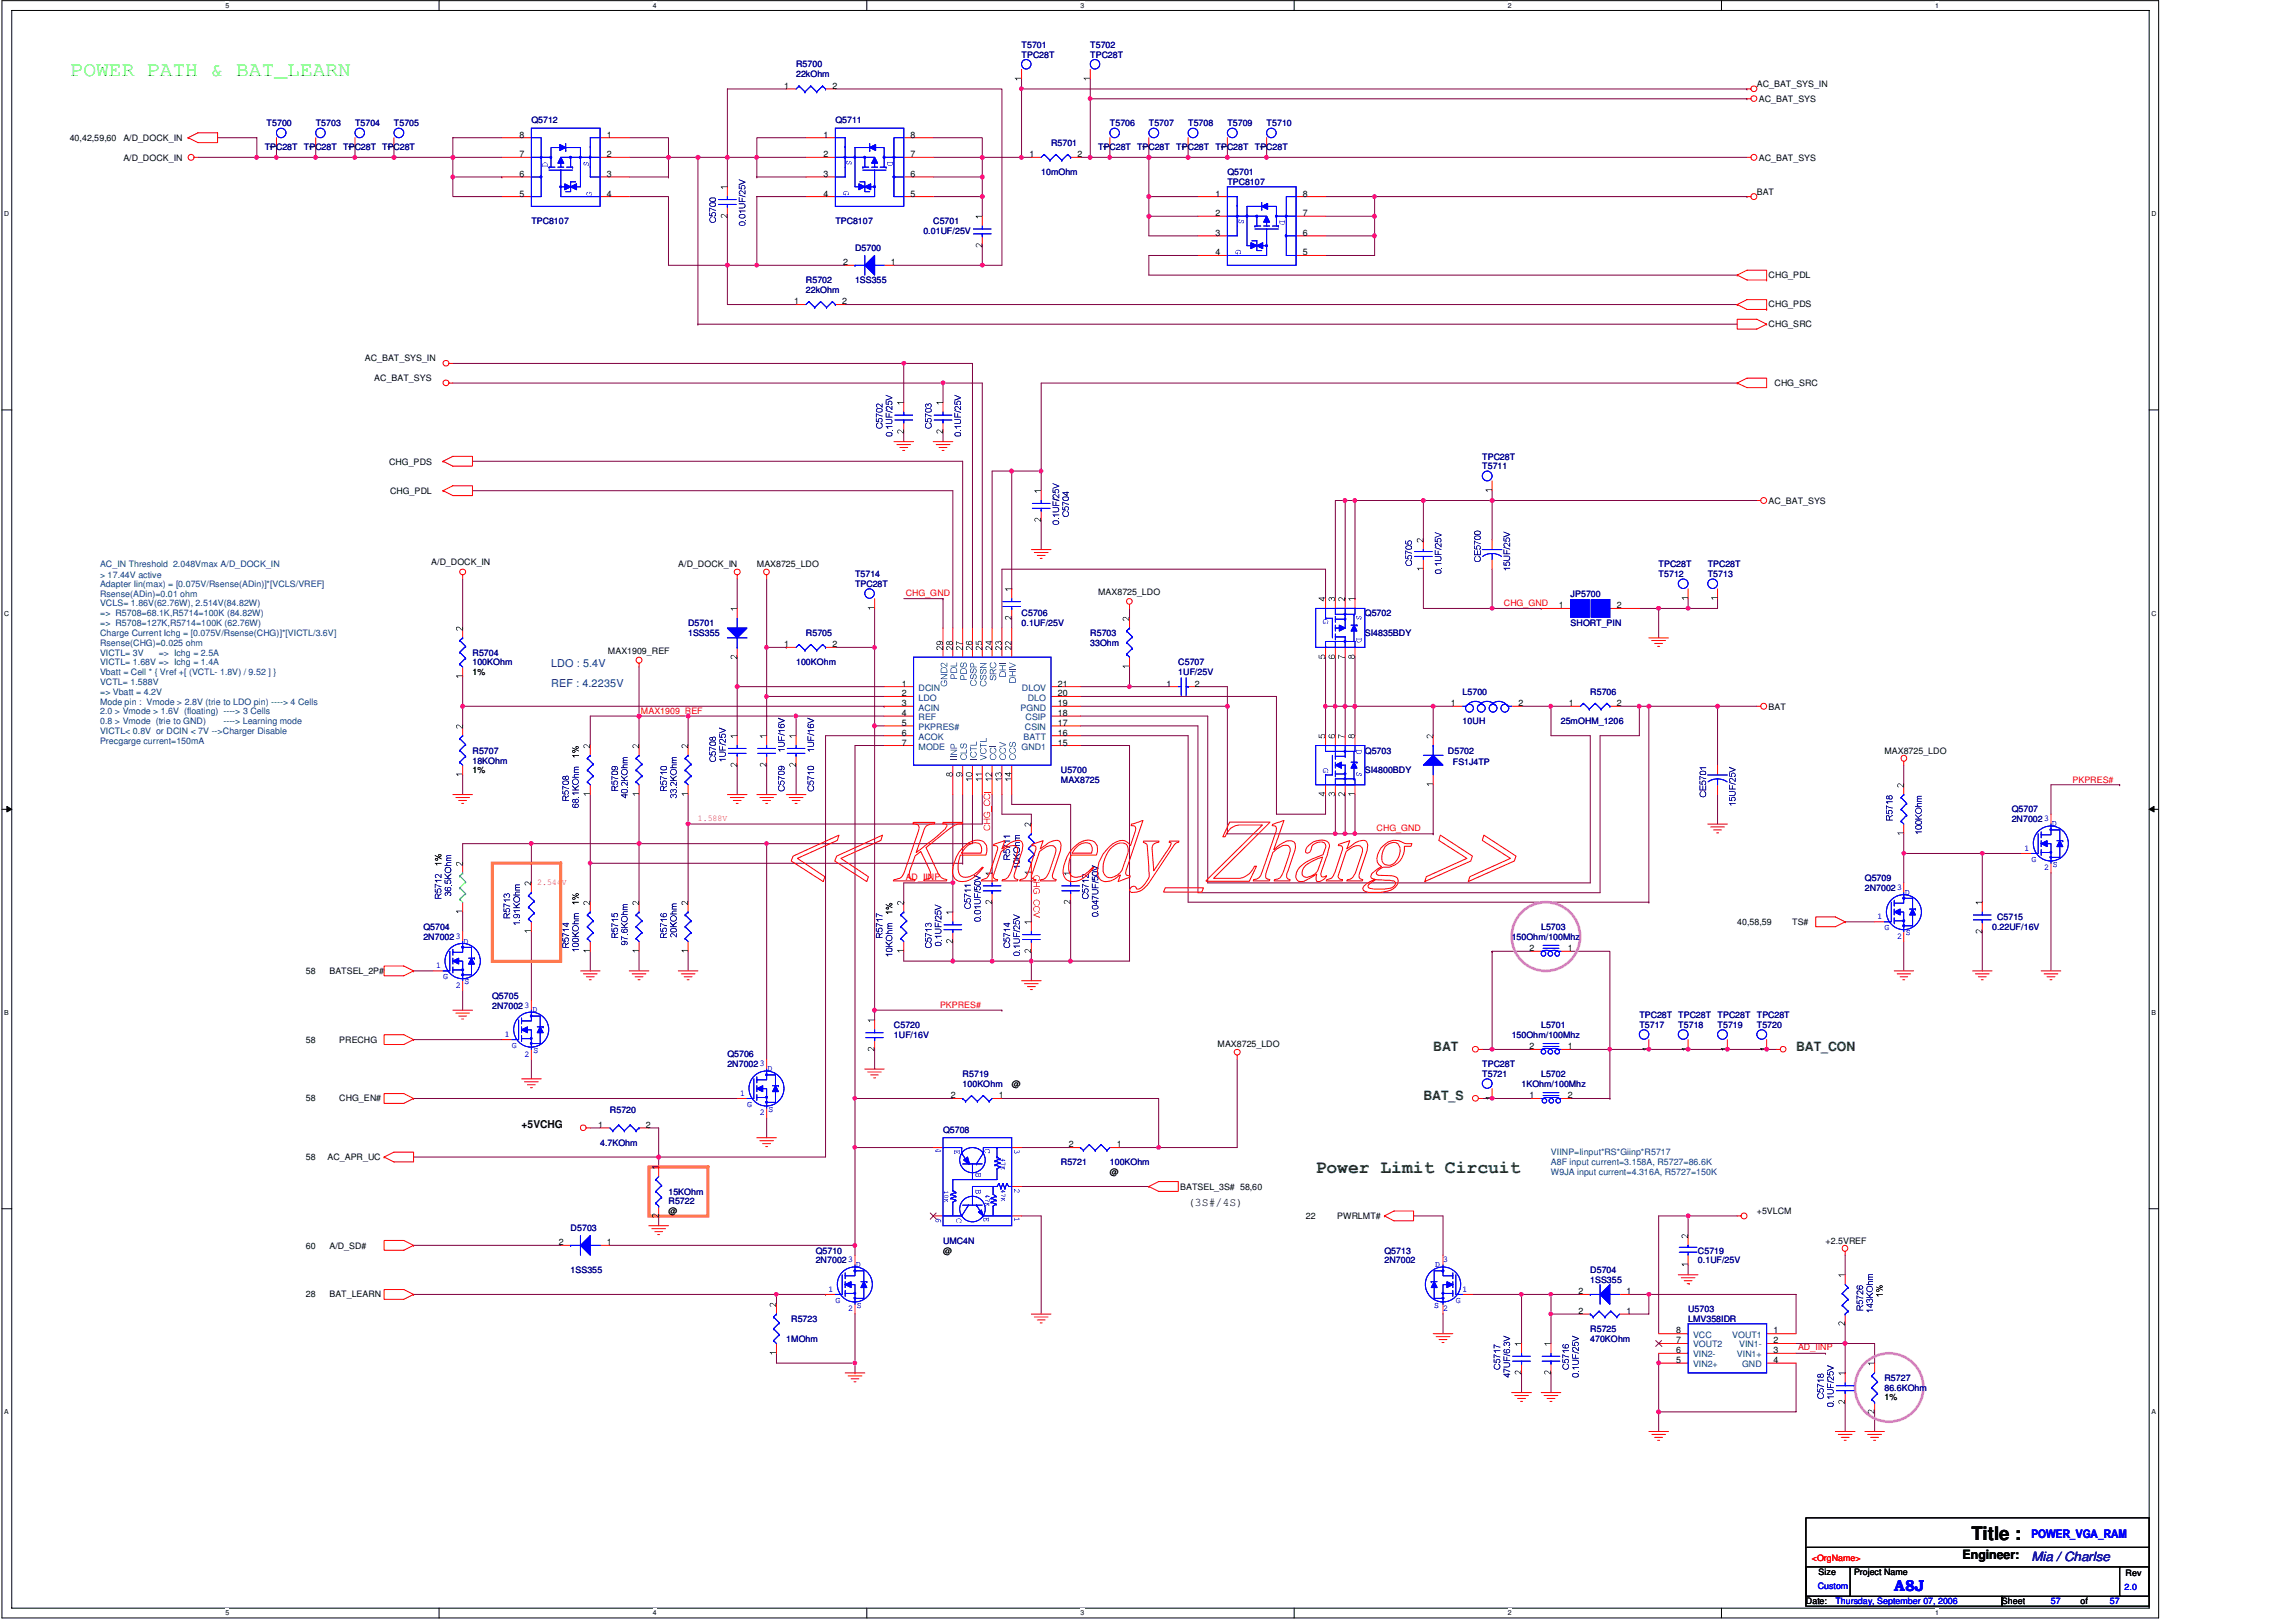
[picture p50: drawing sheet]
<svg xmlns="http://www.w3.org/2000/svg" width="297mm" height="210mm" viewBox="0 0 297 210" stroke-linecap="round" stroke-linejoin="round" font-family="sans-serif">
<defs><g id="words">
<text font-size="2.7" fill="#0f0" x="9.1" y="9.8">POWER PATH &amp; BAT_LEARN</text>
<text font-size="2.4" fill="#008000" x="170.2" y="151.8">Power Limit Circuit</text>
<text font-size="2.4" x="255.1" y="199.3">Title :</text>
<text font-size="2" fill="#00f" x="245.1" y="206">A8J</text>
<g font-size="1.7" fill="#008000">
<text x="185.4" y="136.1">BAT</text>
<text x="232.4" y="136.1">BAT_CON</text>
<text x="184.1" y="142.4">BAT_S</text>
</g>
<text font-size="1.7" x="253.9" y="201.8">Engineer:</text>
<text font-size="1.7" fill="#0000a0" x="262.8" y="202">Mia / Charlse</text>
<text font-size="1.5" x="153.7" y="156">(3S#/4S)</text>
<text font-size="1.5" fill="#00f" x="262.8" y="199.1">POWER_VGA_RAM</text>
<g font-size="1.4" fill="#004080">
<text x="71.3" y="86.3">LDO : 5.4V</text>
<text x="71.3" y="88.9">REF : 4.2235V</text>
</g>
<text font-size="1.4" x="67.5" y="146">+5VCHG</text>
<g font-size="1.1">
<text x="101.5" y="11.5">1</text>
<text x="107.7" y="11.5">2</text>
<text x="227.3" y="11.3">AC_BAT_SYS_IN</text>
<text x="67.2" y="17.8">8</text>
<text x="78.5" y="17.8">1</text>
<text x="106.5" y="17.8">1</text>
<text x="117.8" y="17.8">8</text>
<text x="227.5" y="13.2">AC_BAT_SYS</text>
<text x="9" y="18.2">40,42,59,60</text>
<text x="16" y="18.2">A/D_DOCK_IN</text>
<text x="16" y="20.8">A/D_DOCK_IN</text>
<text x="67.2" y="22.9">6</text>
<text x="67.2" y="20.4">7</text>
<text x="78.5" y="20.4">2</text>
<text x="78.5" y="22.9">3</text>
<text x="106.5" y="20.4">2</text>
<text x="106.5" y="22.9">3</text>
<text x="117.8" y="22.9">6</text>
<text x="117.8" y="20.4">7</text>
<text x="133.2" y="20.4">1</text>
<text x="139.4" y="20.4">2</text>
<text x="227.5" y="20.8">AC_BAT_SYS</text>
<text x="67.2" y="25.4">5</text>
<text x="78.5" y="25.4">4</text>
<text x="106.5" y="25.4">4</text>
<text x="117.8" y="25.4">5</text>
<text x="157.3" y="25.4">1</text>
<text x="157.3" y="28">2</text>
<text x="168.6" y="28">7</text>
<text x="168.6" y="25.4">8</text>
<text x="227.3" y="25.2">BAT</text>
<text x="109.1" y="34.3">2</text>
<text x="115.3" y="34.3">1</text>
<text x="157.3" y="30.5">3</text>
<text x="157.3" y="33.1">4</text>
<text x="168.6" y="33.1">5</text>
<text x="168.6" y="30.5">6</text>
<text x="228.8" y="36">CHG_PDL</text>
<text x="102.7" y="39.4">1</text>
<text x="109" y="39.4">2</text>
<text x="228.8" y="39.8">CHG_PDS</text>
<text x="47.2" y="46.8">AC_BAT_SYS_IN</text>
<text x="228.8" y="42.3">CHG_SRC</text>
<text x="48.4" y="49.3">AC_BAT_SYS</text>
<text x="229.6" y="50">CHG_SRC</text>
<text x="50.3" y="60.1">CHG_PDS</text>
<text x="50.5" y="63.9">CHG_PDL</text>
<text x="228.8" y="65.2">AC_BAT_SYS</text>
<text x="55.8" y="73.2">A/D_DOCK_IN</text>
<text x="87.8" y="73.4">A/D_DOCK_IN</text>
<text x="97.9" y="73.4">MAX8725_LDO</text>
<text x="142.1" y="77">MAX8725_LDO</text>
<text x="101.5" y="83.8">1</text>
<text x="107.7" y="83.8">2</text>
<text x="201.7" y="78.7">1</text>
<text x="209.2" y="78.7">2</text>
<text x="61.1" y="87.4">1%</text>
<text x="78.7" y="84.6">MAX1909_REF</text>
<text x="116.7" y="88.9">1</text>
<text x="136.9" y="88.9">21</text>
<text x="150.9" y="88.9">1</text>
<text x="154.6" y="88.9">2</text>
<text x="116.7" y="90.1">2</text>
<text x="116.7" y="91.4">3</text>
<text x="116.7" y="92.7">4</text>
<text x="116.7" y="93.9">5</text>
<text x="116.7" y="95.2">6</text>
<text x="136.9" y="90.1">20</text>
<text x="136.9" y="91.4">19</text>
<text x="136.9" y="92.7">18</text>
<text x="136.9" y="93.9">17</text>
<text x="136.9" y="95.2">16</text>
<text x="187.7" y="91.4">1</text>
<text x="196.5" y="91.4">2</text>
<text x="202.9" y="91.4">1</text>
<text x="209.2" y="91.4">2</text>
<text x="228.8" y="91.8">BAT</text>
<text x="61.1" y="100">1%</text>
<text x="116.7" y="96.5">7</text>
<text x="136.9" y="96.5">15</text>
<text x="243.8" y="97.5">MAX8725_LDO</text>
<text x="224.7" y="119.7">40,58,59</text>
<text x="231.9" y="119.7">TS#</text>
<text x="197.9" y="123.1">2</text>
<text x="202.8" y="123.1">1</text>
<text x="39.6" y="126.1">58</text>
<text x="42.6" y="126.1">BATSEL_2P#</text>
<text x="39.6" y="134.9">58</text>
<text x="43.9" y="134.9">PRECHG</text>
<text x="157.5" y="135.6">MAX8725_LDO</text>
<text x="197.9" y="135.8">2</text>
<text x="202.8" y="135.8">1</text>
<text x="39.6" y="142.5">58</text>
<text x="43.9" y="142.5">CHG_EN#</text>
<text x="123" y="142.1">2</text>
<text x="129.2" y="142.1">1</text>
<text x="130.9" y="140.6">@</text>
<text x="197.9" y="142.1">1</text>
<text x="202.8" y="142.1">2</text>
<text x="77.4" y="145.9">1</text>
<text x="83.6" y="145.9">2</text>
<text x="138.3" y="148.5">2</text>
<text x="144.5" y="148.5">1</text>
<text x="39.6" y="150.2">58</text>
<text x="42.4" y="150.2">AC_APR_UC</text>
<text x="143.6" y="152.1">@</text>
<text x="152.7" y="154">BATSEL_3S# 58,60</text>
<text x="39.6" y="161.6">60</text>
<text x="42.6" y="161.6">A/D_SD#</text>
<text x="72.3" y="161.2">2</text>
<text x="78.5" y="161.2">1</text>
<text x="86.5" y="157.1">@</text>
<text x="168.9" y="157.8">22</text>
<text x="173" y="157.8">PWRLMT#</text>
<text x="227.3" y="157.1">+5VLCM</text>
<text x="236.2" y="161">+2.5VREF</text>
<text x="39.6" y="167.9">28</text>
<text x="42.6" y="167.9">BAT_LEARN</text>
<text x="122" y="162.2">@</text>
<text x="204.2" y="167.5">2</text>
<text x="210.4" y="167.5">1</text>
<text x="204.2" y="170">2</text>
<text x="210.4" y="170">1</text>
<text x="216.9" y="173.8">7</text>
<text x="216.9" y="172.6">8</text>
<text x="229.4" y="172.6">1</text>
<text x="229.4" y="173.8">2</text>
<text x="216.9" y="176.4">5</text>
<text x="216.9" y="175.1">6</text>
<text x="229.4" y="175.1">3</text>
<text x="229.4" y="176.4">4</text>
<text x="243.8" y="181.2">1%</text>
<text x="235.3" y="203.8">Size</text>
<text x="239.9" y="203.8">Project Name</text>
<text x="275" y="203.9">Rev</text>
<text x="233.6" y="207.6">Date:</text>
<text x="259" y="207.6">Sheet</text>
<text x="269.2" y="207.6">of</text>
</g>
<g font-size="1.1" fill="#000080">
<text x="103" y="8.7">R5700</text>
<text x="103" y="10">22kOhm</text>
<text x="132.2" y="6.2">T5701</text>
<text x="132.2" y="7.5">TPC28T</text>
<text x="141.1" y="6.2">T5702</text>
<text x="141.1" y="7.5">TPC28T</text>
<text x="34.5" y="16.3">T5700</text>
<text x="40.8" y="16.3">T5703</text>
<text x="45.9" y="16.3">T5704</text>
<text x="51" y="16.3">T5705</text>
<text x="68.7" y="16">Q5712</text>
<text x="108.1" y="16">Q5711</text>
<text x="143.6" y="16.3">T5706</text>
<text x="148.6" y="16.3">T5707</text>
<text x="153.7" y="16.3">T5708</text>
<text x="158.8" y="16.3">T5709</text>
<text x="163.9" y="16.3">T5710</text>
<text x="34.2" y="19.4">TPC28T</text>
<text x="39.3" y="19.4">TPC28T</text>
<text x="44.4" y="19.4">TPC28T TPC28T</text>
<text x="134.7" y="22.7">10mOhm</text>
<text x="136" y="18.9">R5701</text>
<text x="142.1" y="19.4">TPC28T TPC28T</text>
<text x="152.2" y="19.4">TPC28T</text>
<text x="157.3" y="19.4">TPC28T</text>
<text x="158.8" y="22.7">Q5701</text>
<text x="158.8" y="24">TPC8107</text>
<text x="162.3" y="19.4">TPC28T</text>
<text x="68.7" y="29">TPC8107</text>
<text x="108.1" y="29">TPC8107</text>
<text x="120.7" y="29">C5701</text>
<text x="110.6" y="32.5">D5700</text>
<text x="119.5" y="30.3">0.01UF/25V</text>
<text x="104.3" y="36.6">R5702</text>
<text x="104.3" y="37.9">22kOhm</text>
<text x="110.6" y="36.6">1SS355</text>
<text x="191.8" y="59.5">TPC28T</text>
<text x="191.8" y="60.7">T5711</text>
<text x="110.6" y="74.7">T5714</text>
<text x="110.6" y="75.9">TPC28T</text>
<text x="203.2" y="77.2">JP5700</text>
<text x="214.6" y="74.7">T5712</text>
<text x="214.6" y="73.4">TPC28T</text>
<text x="220.9" y="74.7">T5713</text>
<text x="220.9" y="73.4">TPC28T</text>
<text x="89" y="81">D5701</text>
<text x="89" y="82.3">1SS355</text>
<text x="104.3" y="82.3">R5705</text>
<text x="132.2" y="79.8">C5706</text>
<text x="132.2" y="81">0.1UF/25V</text>
<text x="141.1" y="82.3">R5703</text>
<text x="141.1" y="83.6">33Ohm</text>
<text x="176.6" y="79.8">Q5702</text>
<text x="176.6" y="82.3">SI4835BDY</text>
<text x="203.2" y="81">SHORT_PIN</text>
<text x="61.1" y="84.8">R5704</text>
<text x="61.1" y="86.1">100KOhm</text>
<text x="103" y="86.1">100KOhm</text>
<text x="152.4" y="86.1">C5707</text>
<text x="152.4" y="87.4">1UF/25V</text>
<text x="189.2" y="89.9">L5700</text>
<text x="205.7" y="89.9">R5706</text>
<text x="189.2" y="93.7">10UH</text>
<text x="201.9" y="93.7">25mOHM_1206</text>
<text x="61.1" y="97.5">R5707</text>
<text x="61.1" y="98.8">18KOhm</text>
<text x="137.2" y="100">U5700</text>
<text x="137.2" y="101.3">MAX8725</text>
<text x="176.6" y="97.5">Q5703</text>
<text x="176.6" y="100">SI4800BDY</text>
<text x="187.3" y="97.5">D5702</text>
<text x="188" y="99.1">FS1J4TP</text>
<text x="260.3" y="105.1">Q5707</text>
<text x="260.3" y="106.4">2N70023</text>
<text x="241.3" y="114">Q5709</text>
<text x="241.3" y="115.3">2N70023</text>
<text x="258.4" y="119.1">C5715</text>
<text x="54.8" y="120.4">Q5704</text>
<text x="54.8" y="121.6">2N70023</text>
<text x="195.6" y="121.6">150Ohm/100Mhz</text>
<text x="199.4" y="120.4">L5703</text>
<text x="257.7" y="120.4">0.22UF/16V</text>
<text x="63.7" y="129.2">Q5705</text>
<text x="63.7" y="130.5">2N70023</text>
<text x="212.1" y="131.8">TPC28T TPC28T</text>
<text x="222.2" y="131.8">TPC28T</text>
<text x="227.3" y="131.8">TPC28T</text>
<text x="94.1" y="136.8">Q5706</text>
<text x="115.7" y="133">C5720</text>
<text x="115.7" y="134.3">1UF/16V</text>
<text x="195.6" y="134.3">150Ohm/100Mhz</text>
<text x="199.4" y="133">L5701</text>
<text x="212.1" y="133">T5717</text>
<text x="217.1" y="133">T5718</text>
<text x="222.2" y="133">T5719</text>
<text x="227.3" y="133">T5720</text>
<text x="94.1" y="138.1">2N70023</text>
<text x="124.5" y="139.4">R5719</text>
<text x="124.5" y="140.6">100KOhm</text>
<text x="191.8" y="139.4">T5721</text>
<text x="191.8" y="138.1">TPC28T</text>
<text x="196.8" y="140.6">1KOhm/100Mhz</text>
<text x="199.4" y="139.4">L5702</text>
<text x="77.6" y="148.3">4.7KOhm</text>
<text x="78.9" y="144.1">R5720</text>
<text x="122" y="146.6">Q5708</text>
<text x="86.5" y="155.9">R5722</text>
<text x="86.5" y="154.6">15KOhm</text>
<text x="137.2" y="150.8">R5721</text>
<text x="143.6" y="150.8">100KOhm</text>
<text x="73.8" y="159.3">D5703</text>
<text x="122" y="161">UMC4N</text>
<text x="73.8" y="164.8">1SS355</text>
<text x="105.5" y="162.2">Q5710</text>
<text x="105.5" y="163.5">2N70023</text>
<text x="179.1" y="162.2">Q5713</text>
<text x="179.1" y="163.5">2N7002</text>
<text x="205.7" y="164.8">D5704</text>
<text x="205.7" y="166">1SS355</text>
<text x="219.7" y="162.2">C5719</text>
<text x="219.7" y="163.5">0.1UF/25V</text>
<text x="101.7" y="173.6">1MOhm</text>
<text x="102.4" y="171.1">R5723</text>
<text x="205.7" y="172.3">R5725</text>
<text x="205.7" y="173.6">470KOhm</text>
<text x="218.4" y="169.8">U5703</text>
<text x="218.4" y="171.1">LMV358IDR</text>
<text x="243.8" y="178.7">R5727</text>
<text x="243.8" y="180">86.6KOhm</text>
</g>
<g font-size="1.1" fill="#004080">
<text x="13" y="75.9">Adapter Iin(max) = [0.075V/Rsense(ADin)]*[VCLS/VREF]</text>
<text x="13" y="77.2">Rsense(ADin)=0.01 ohm</text>
<text x="13" y="73.4">AC_IN Threshold 2.048Vmax A/D_DOCK_IN</text>
<text x="13" y="74.8">&gt; 17.44V active</text>
<text x="13" y="78.5">VCLS= 1.86V(62.76W), 2.514V(84.82W)</text>
<text x="13" y="79.8">=&gt; R5708=68.1K,R5714=100K (84.82W)</text>
<text x="13" y="82.3">Charge Current Ichg = [0.075V/Rsense(CHG)]*[VICTL/3.6V]</text>
<text x="13" y="83.6">Rsense(CHG)=0.025 ohm</text>
<text x="13" y="81">=&gt; R5708=127K,R5714=100K (62.76W)</text>
<text x="13" y="88.6">VCTL= 1.588V</text>
<text x="13" y="86.1">VICTL= 1.68V =&gt; Ichg = 1.4A</text>
<text x="13" y="89.9">=&gt; Vbatt = 4.2V</text>
<text x="13" y="87.4">Vbatt = Cell * { Vref +[ (VCTL- 1.8V) / 9.52 ] }</text>
<text x="13" y="84.8">VICTL= 3V</text>
<text x="20.5" y="84.8">=&gt; Ichg = 2.5A</text>
<text x="118.8" y="89.4">DCIN</text>
<text x="132.2" y="89.4">DLOV</text>
<text x="13" y="91.2">Mode pin : Vmode &gt; 2.8V (trie to LDO pin) ----&gt; 4 Cells</text>
<text x="13" y="93.7">0.8 &gt; Vmode (trie to GND)</text>
<text x="13" y="95">VICTL&lt; 0.8V or DCIN &lt; 7V --&gt;Charger Disable</text>
<text x="13" y="92.5">2.0 &gt; Vmode &gt; 1.6V (floating) ----&gt; 3 Cells</text>
<text x="28.9" y="93.7">----&gt; Learning mode</text>
<text x="118.8" y="90.7">LDO</text>
<text x="118.8" y="91.9">ACIN</text>
<text x="118.8" y="93.2">REF</text>
<text x="118.8" y="94.5">PKPRES#</text>
<text x="118.8" y="95.8">ACOK</text>
<text x="132" y="91.9">PGND</text>
<text x="132.4" y="95.8">BATT</text>
<text x="132.6" y="94.5">CSIN</text>
<text x="132.7" y="93.2">CSIP</text>
<text x="133" y="90.7">DLO</text>
<text x="13" y="96.3">Precgarge current=150mA</text>
<text x="118.8" y="97">MODE</text>
<text x="132.2" y="97">GND1</text>
<text x="200.7" y="149.5">VIINP=Iinput*RS*Giinp*R5717</text>
<text x="200.7" y="150.8">A8F input current=3.158A, R5727=86.6K</text>
<text x="200.7" y="152.1">W9JA input current=4.316A, R5727=150K</text>
<text x="219" y="173.1">VCC</text>
<text x="224.1" y="173.1">VOUT1</text>
<text x="219" y="176.9">VIN2+</text>
<text x="219" y="175.6">VIN2-</text>
<text x="219" y="174.4">VOUT2</text>
<text x="224.7" y="175.6">VIN1+</text>
<text x="225" y="174.4">VIN1-</text>
<text x="225.4" y="176.9">GND</text>
</g>
<g font-size="1.1" fill="#f00">
<text x="117.2" y="77.1">CHG_GND</text>
<text x="194.6" y="78.5">CHG_GND</text>
<text x="82.9" y="92.4">MAX1909_REF</text>
<text x="268.1" y="101.3">PKPRES#</text>
<text x="178.1" y="107.5">CHG_GND</text>
<text x="117.2" y="113.9">AD_IINP</text>
<text x="121.6" y="130.5">PKPRES#</text>
<text x="232.6" y="174.8">AD_IINP</text>
<text x="234.4" y="202">&lt;OrgName&gt;</text>
</g>
<g font-size="1.1" fill="#ff0080">
<text x="90.3" y="106.3">1.588V</text>
<text x="69.5" y="114.6">2.544V</text>
</g>
<g font-size="1.1" fill="#00f">
<text x="265.5" y="106.9">D</text>
<text x="261.9" y="110.1">1</text>
<text x="262.8" y="111.5">G</text>
<text x="264.5" y="112.6">2</text>
<text x="265.6" y="112.1">S</text>
<text x="242.9" y="119">1</text>
<text x="246.4" y="115.8">D</text>
<text x="56.4" y="125.3">1</text>
<text x="60" y="122.1">D</text>
<text x="243.8" y="120.4">G</text>
<text x="245.4" y="121.5">2</text>
<text x="246.5" y="121">S</text>
<text x="57.3" y="126.7">G</text>
<text x="59" y="127.8">2</text>
<text x="60.1" y="127.3">S</text>
<text x="68.9" y="131">D</text>
<text x="65.3" y="134.2">1</text>
<text x="66.2" y="135.6">G</text>
<text x="67.9" y="136.7">2</text>
<text x="69" y="136.2">S</text>
<text x="95.8" y="141.8">1</text>
<text x="96.6" y="143.2">G</text>
<text x="99.3" y="138.6">D</text>
<text x="99.4" y="143.8">S</text>
<text x="98.3" y="144.4">2</text>
<text x="107.2" y="167.2">1</text>
<text x="110.7" y="164">D</text>
<text x="185.7" y="164">D</text>
<text x="186.7" y="163.4">3</text>
<text x="189.2" y="167.2">1</text>
<text x="108.1" y="168.6">G</text>
<text x="109.7" y="169.7">2</text>
<text x="110.9" y="169.2">S</text>
<text x="185.5" y="169.2">S</text>
<text x="186.7" y="169.7">2</text>
<text x="188.3" y="168.6">G</text>
<text x="235.2" y="205.6">Custom</text>
<text x="237.4" y="207.6">Thursday, September 07, 2006</text>
<text x="265.3" y="207.6">57</text>
<text x="273" y="207.6">57</text>
<text x="274.9" y="205.7">2.0</text>
</g>
<g font-size=".9">
<text x="29.2" y="1">5</text>
<text x="84.5" y="1">4</text>
<text x="139.8" y="1">3</text>
<text x="195.1" y="1">2</text>
<text x="250.4" y="1">1</text>
<text x=".5" y="28">D</text>
<text x="278.3" y="28">D</text>
<text x=".5" y="79.7">C</text>
<text x="278.3" y="79.7">C</text>
<text x=".5" y="131.4">B</text>
<text x="278.3" y="131.4">B</text>
<text x=".5" y="183">A</text>
<text x="278.3" y="183">A</text>
<text x="29.2" y="209">5</text>
<text x="84.5" y="209">4</text>
<text x="139.8" y="209">3</text>
<text x="195.1" y="209">2</text>
<text x="250.4" y="209">1</text>
</g>
</g></defs>
<path d="M.3 .1h279v209.3h-279zM1.5 1.4h276.5v206.7h-276.5z" fill="none" stroke="#000" stroke-width=".13"/>
<g fill="#fff">
<path d="M29.2 .2h.5v1h-.5z"/>
<path d="M29.2 208.2h.5v1.1h-.5z"/>
</g>
<path d="M56.8 .1v1.3M56.8 208.1v1.3" fill="none" stroke="#000" stroke-width=".13"/>
<g fill="#fff">
<path d="M84.5 .2h.5v1h-.5z"/>
<path d="M84.5 208.2h.5v1.1h-.5z"/>
</g>
<path d="M112.1 .1v1.3M112.1 208.1v1.3" fill="none" stroke="#000" stroke-width=".13"/>
<g fill="#fff">
<path d="M139.7 .2h.6v1h-.6z"/>
<path d="M139.7 208.2h.6v1.1h-.6z"/>
</g>
<path d="M167.4 .1v1.3M167.4 208.1v1.3" fill="none" stroke="#000" stroke-width=".13"/>
<g fill="#fff">
<path d="M195.1 .2h.5v1h-.5z"/>
<path d="M195.1 208.2h.5v1.1h-.5z"/>
</g>
<path d="M222.7 .1v1.3M222.7 208.1v1.3" fill="none" stroke="#000" stroke-width=".13"/>
<g fill="#fff">
<path d="M250.4 .2h.5v1h-.5z"/>
<path d="M250.4 208.2h.5v1.1h-.5z"/>
<path d="M.5 27.2h.7v1h-.7z"/>
<path d="M278.3 27.2h.7v1h-.7z"/>
<path d="M.5 78.9h.7v1h-.7z"/>
<path d="M278.3 78.9h.7v1h-.7z"/>
</g>
<path d="M.3 53h1.2M278 53h1.3" fill="none" stroke="#000" stroke-width=".13"/>
<g fill="#fff">
<path d="M.5 130.6h.7v1h-.7z"/>
<path d="M278.3 130.6h.7v1h-.7z"/>
</g>
<path d="M.3 104.7h1.2M.9 104.4l.6 .3-.6 .4zM278 104.7l.7-.3v.7zM278 104.7h1.3" fill="none" stroke="#000" stroke-width=".13"/>
<path d="M.9 104.4l.6 .3-.6 .4zM278 104.7l.7-.3v.7z" fill="#000"/>
<g fill="#fff">
<path d="M.5 182.2h.7v1.1h-.7z"/>
<path d="M278.3 182.2h.7v1.1h-.7z"/>
</g>
<path d="M.3 156.4h1.2M278 156.4h1.3" fill="none" stroke="#000" stroke-width=".13"/>
<path d="M132.2 11.5h93.8M226 11.5h.1" fill="none" stroke="#800040" stroke-width=".13"/>
<path d="M132 11.3h.3l.1 .2-.1 .1-.2 .1-.1-.1z" fill-rule="evenodd" fill="#f0f"/>
<path d="M132 11.3h.3l.1 .2-.1 .1-.2 .1-.1-.1z" fill="none" stroke="#f0f" stroke-width=".13"/>
<path d="M158.8 19.1v1.3M40.8 20.4h5.1M45.9 20.4h.1M109.3 39.4h115.4" fill="none" stroke="#800040" stroke-width=".13"/>
<circle cx="40.8" cy="20.4" r=".25" fill="#f0f"/>
<circle cx="40.8" cy="20.4" r=".25" fill="none" stroke="#f0f" stroke-width=".13"/>
<circle cx="45.9" cy="20.4" r=".25" fill="#f0f"/>
<circle cx="45.9" cy="20.4" r=".25" fill="none" stroke="#f0f" stroke-width=".13"/>
<path d="M141.1 12.8h84.9M226 12.8h.1" fill="none" stroke="#800040" stroke-width=".13"/>
<path d="M140.9 12.6h.3l.1 .1-.1 .2-.2 .1-.1-.1z" fill-rule="evenodd" fill="#f0f"/>
<path d="M140.9 12.6h.3l.1 .1-.1 .2-.2 .1-.1-.1z" fill="none" stroke="#f0f" stroke-width=".13"/>
<path d="M148.6 28h6.4M148.6 30.5h6.4M177.8 25.4h48.2M226 25.4h.1" fill="none" stroke="#800040" stroke-width=".13"/>
<circle cx="177.8" cy="25.4" r=".25" fill="#f0f"/>
<circle cx="177.8" cy="25.4" r=".25" fill="none" stroke="#f0f" stroke-width=".13"/>
<path d="M163.9 19.1v1.3M143.6 20.4h5M171.5 33.1h6.3M171.5 25.4h6.3M171.5 28h6.3v2.5M171.5 30.5h6.3M177.8 30.5h.1M90.3 42h134.4" fill="none" stroke="#800040" stroke-width=".13"/>
<circle cx="177.8" cy="30.5" r=".25" fill="#f0f"/>
<circle cx="177.8" cy="30.5" r=".25" fill="none" stroke="#f0f" stroke-width=".13"/>
<path d="M148.6 33.1v2.5M177.8 28h.1M177.8 25.4v2.6M177.8 30.5v2.6" fill="none" stroke="#800040" stroke-width=".13"/>
<circle cx="177.8" cy="28" r=".25" fill="#f0f"/>
<circle cx="177.8" cy="28" r=".25" fill="none" stroke="#f0f" stroke-width=".13"/>
<path d="M148.6 19.1v1.3M139.8 20.4h1.3M148.6 20.4h.1M153.7 20.4h5.1" fill="none" stroke="#800040" stroke-width=".13"/>
<circle cx="148.6" cy="20.4" r=".25" fill="#f0f"/>
<circle cx="148.6" cy="20.4" r=".25" fill="none" stroke="#f0f" stroke-width=".13"/>
<path d="M141.1 20.4h2.5M143.6 20.4h.1" fill="none" stroke="#800040" stroke-width=".13"/>
<circle cx="143.6" cy="20.4" r=".25" fill="#f0f"/>
<circle cx="143.6" cy="20.4" r=".25" fill="none" stroke="#f0f" stroke-width=".13"/>
<path d="M148.6 25.4h.1M148.6 25.4h6.4M148.6 20.4v5" fill="none" stroke="#800040" stroke-width=".13"/>
<circle cx="148.6" cy="25.4" r=".25" fill="#f0f"/>
<circle cx="148.6" cy="25.4" r=".25" fill="none" stroke="#f0f" stroke-width=".13"/>
<path d="M45.9 19.1v1.3M132.2 11.5v8.9M153.7 19.1v1.3M33.2 20.4h7.6M35.8 20.4h.1M163.9 20.4h62.1" fill="none" stroke="#800040" stroke-width=".13"/>
<circle cx="35.7" cy="20.4" r=".25" fill="#f0f"/>
<circle cx="35.7" cy="20.4" r=".25" fill="none" stroke="#f0f" stroke-width=".13"/>
<path d="M132.2 10.2v1.3M132.2 20.4h1.2M148.6 28h.1M148.6 25.4v2.6" fill="none" stroke="#800040" stroke-width=".13"/>
<circle cx="148.6" cy="28" r=".25" fill="#f0f"/>
<circle cx="148.6" cy="28" r=".25" fill="none" stroke="#f0f" stroke-width=".13"/>
<path d="M28.1 17.8h5.1v2.6M40.8 19.1v1.3M141.1 10.2v2.6M143.6 19.1v1.3M45.9 20.4h5.1M148.6 35.6h76.1M148.6 28v2.5M158.8 20.4h5.1M163.9 20.4h.1" fill="none" stroke="#800040" stroke-width=".13"/>
<circle cx="158.8" cy="20.4" r=".25" fill="#f0f"/>
<circle cx="158.8" cy="20.4" r=".25" fill="none" stroke="#f0f" stroke-width=".13"/>
<circle cx="163.8" cy="20.4" r=".25" fill="#f0f"/>
<circle cx="163.8" cy="20.4" r=".25" fill="none" stroke="#f0f" stroke-width=".13"/>
<path d="M35.8 19.1v1.3M51 19.1v1.3M25.6 20.4h7.6M33.2 20.4h.1M148.6 33.1h6.4" fill="none" stroke="#800040" stroke-width=".13"/>
<circle cx="33.2" cy="20.4" r=".25" fill="#f0f"/>
<circle cx="33.2" cy="20.4" r=".25" fill="none" stroke="#f0f" stroke-width=".13"/>
<path d="M141.1 12.8v7.6M141.1 20.4h.1" fill="none" stroke="#800040" stroke-width=".13"/>
<circle cx="141" cy="20.4" r=".25" fill="#f0f"/>
<circle cx="141" cy="20.4" r=".25" fill="none" stroke="#f0f" stroke-width=".13"/>
<path d="M148.6 20.4h5.1M153.7 20.4h.1" fill="none" stroke="#800040" stroke-width=".13"/>
<circle cx="148.6" cy="20.4" r=".25" fill="#f0f"/>
<circle cx="148.6" cy="20.4" r=".25" fill="none" stroke="#f0f" stroke-width=".13"/>
<circle cx="153.7" cy="20.4" r=".25" fill="#f0f"/>
<circle cx="153.7" cy="20.4" r=".25" fill="none" stroke="#f0f" stroke-width=".13"/>
<path d="M128.4 61v20.3M59.9 87.6v3.8M95.4 88.9h.1M95.4 85v3.9M205.7 95.2v19.1M76.4 102.8v8.9M153.7 116.8h59.6M83.9 146h1.3" fill="none" stroke="#800040" stroke-width=".13"/>
<circle cx="95.4" cy="88.9" r=".25" fill="#f0f"/>
<circle cx="95.4" cy="88.9" r=".25" fill="none" stroke="#f0f" stroke-width=".13"/>
<path d="M82.7 92.7h.1M82.7 86.3v6.4M103 92.7h11.4" fill="none" stroke="#800040" stroke-width=".13"/>
<circle cx="82.7" cy="92.7" r=".25" fill="#f0f"/>
<circle cx="82.7" cy="92.7" r=".25" fill="none" stroke="#f0f" stroke-width=".13"/>
<path d="M116.9 47v5.1M172.8 64.8h1.2M110.6 96.5h3.8M175.3 91.4v3.8M128.4 116.8v7.6M128.4 124.4h.1" fill="none" stroke="#800040" stroke-width=".13"/>
<circle cx="128.4" cy="124.4" r=".25" fill="#f0f"/>
<circle cx="128.4" cy="124.4" r=".25" fill="none" stroke="#f0f" stroke-width=".13"/>
<path d="M95.4 88.9v6.3M95.4 99v3.8M110.6 96.5v45.7M130.9 80v1.3M158.8 91.4v16.5M89 106.6v10.2M110.6 142.2h.1" fill="none" stroke="#800040" stroke-width=".13"/>
<path d="M110.4 142h.3l.1 .1-.1 .2-.1 .1-.2-.1z" fill-rule="evenodd" fill="#f0f"/>
<path d="M110.4 142h.3l.1 .1-.1 .2-.1 .1-.2-.1z" fill="none" stroke="#f0f" stroke-width=".13"/>
<path d="M171.5 91.4h1.3M116.9 124.4h6.4M123.3 124.4h.1" fill="none" stroke="#800040" stroke-width=".13"/>
<circle cx="123.3" cy="124.4" r=".25" fill="#f0f"/>
<circle cx="123.3" cy="124.4" r=".25" fill="none" stroke="#f0f" stroke-width=".13"/>
<path d="M130.9 76.2h.1M130.9 61v15.2M89 92.7v3.8" fill="none" stroke="#800040" stroke-width=".13"/>
<circle cx="130.9" cy="61" r=".25" fill="#f0f"/>
<circle cx="130.9" cy="61" r=".25" fill="none" stroke="#f0f" stroke-width=".13"/>
<path d="M175.3 91.4h.1M175.3 85v6.4" fill="none" stroke="#800040" stroke-width=".13"/>
<circle cx="175.3" cy="91.4" r=".25" fill="#f0f"/>
<circle cx="175.3" cy="91.4" r=".25" fill="none" stroke="#f0f" stroke-width=".13"/>
<path d="M61.1 63.5h62.2M172.8 64.8v12.7M174 91.4h.1M174 85v6.4M116.9 114.3h6.4" fill="none" stroke="#800040" stroke-width=".13"/>
<circle cx="174" cy="91.4" r=".25" fill="#f0f"/>
<circle cx="174" cy="91.4" r=".25" fill="none" stroke="#f0f" stroke-width=".13"/>
<path d="M129.6 73.7h41.9M89 106.6h.1M89 102.8v3.8M82.7 123.1v2.5M133.4 124.4h5.1M110.6 148.5h10.1" fill="none" stroke="#800040" stroke-width=".13"/>
<circle cx="89" cy="106.6" r=".24" fill="#f0f"/>
<circle cx="89" cy="106.6" r=".24" fill="none" stroke="#f0f" stroke-width=".13"/>
<path d="M213.3 91.4h8.9M222.2 91.4h.1" fill="none" stroke="#800040" stroke-width=".13"/>
<circle cx="222.2" cy="91.4" r=".25" fill="#f0f"/>
<circle cx="222.2" cy="91.4" r=".25" fill="none" stroke="#f0f" stroke-width=".13"/>
<g fill="none" stroke="#800040" stroke-width=".13">
<path d="M122 49.6h5.1M125.8 47v34.3M122 77.5v3.8M76.4 92.7v3.8M99.2 99v3.8M139.8 93.9h15.2M156.2 92.7v21.6M172.8 91.4h1.2M200.7 91.4h2.5M59.9 118v2.6M124.5 102.8v8.9M130.9 102.8v1.3"/>
<path d="M138.5 104.1v8.9M165.1 105.4h6.4M256.5 116.8h.1M256.5 110.4v6.4M265.3 113v12.6M89 123.1v2.5M99.2 144.7v2.5M110.6 142.2h12.7M132.2 148.5h6.3M132.2 157.4h2.5"/>
</g>
<circle cx="256.5" cy="110.4" r=".24" fill="#f0f"/>
<circle cx="256.5" cy="110.4" r=".24" fill="none" stroke="#f0f" stroke-width=".13"/>
<path d="M175.3 64.8h8.8M184.1 78.7h8.9M193 78.7h.1" fill="none" stroke="#800040" stroke-width=".13"/>
<circle cx="193.1" cy="78.7" r=".24" fill="#f0f"/>
<circle cx="193.1" cy="78.7" r=".24" fill="none" stroke="#f0f" stroke-width=".13"/>
<path d="M116.9 77.5h5.1M122 77.5h.1M212.1 78.7h2.5M207 95.2h5.1M127.1 102.8v3.8M133.4 119.3h.1M133.4 113v6.3M116.9 123.1v1.3" fill="none" stroke="#800040" stroke-width=".13"/>
<g fill="#f00">
<path d="M133.8 113.4a.43 .43 0 0 1 .6 0 .43 .43 0 0 1-.1 .6 .43 .43 0 0 0 0-.6 .33 .33 0 0 0-.5 .1 .33 .33 0 0 0 .2 .5h-.1l-.2-.2z"/>
<path d="M133.7 114.1h.8v.1h-.3v.5h.3v.1h-.8v-.1h.4v-.5h-.4z"/>
<path d="M133.7 115.1a.42 .42 0 0 1 .7-.1 .42 .42 0 0 1-.1 .6 .33 .33 0 0 0 .1-.5 .33 .33 0 0 0-.5-.1 .33 .33 0 0 0-.1 .5l.1 .1h.1v-.2h.1v.3h-.3l-.1-.3z"/>
<path d="M133.4 115.7h.2v.7h-.2z"/>
<path d="M133.8 116.5a.41 .41 0 0 1 .6 .1 .41 .41 0 0 1-.1 .6v-.1a.32 .32 0 0 0 .1-.5 .32 .32 0 0 0-.5 0 .32 .32 0 0 0 .1 .5l-.1 .1-.1-.1-.1-.1z"/>
<path d="M133.7 117.4a.42 .42 0 0 1 .7 0 .42 .42 0 0 1-.1 .6v-.1a.32 .32 0 0 0 .1-.4 .32 .32 0 0 0-.5 0 .32 .32 0 0 0 .1 .4l-.1 .1-.2-.2z"/>
<path d="M133.7 118.4l.8-.4v.1l-.7 .3 .7 .3v.1l-.8-.4z"/>
</g>
<path d="M82.7 92.7h6.3M89 92.7h.1M108.1 83.8h5.1M160.1 137.1v11.4" fill="none" stroke="#800040" stroke-width=".13"/>
<circle cx="89" cy="92.7" r=".25" fill="#f0f"/>
<circle cx="89" cy="92.7" r=".25" fill="none" stroke="#f0f" stroke-width=".13"/>
<path d="M129.6 73.7v7.6M193 78.7h6.4M199.4 78.7h.1M99.2 90.1h.1M99.2 83.8v6.3M146.1 88.9h5.1M82.7 109.2v7.6M85.2 157.4v1.2" fill="none" stroke="#800040" stroke-width=".13"/>
<circle cx="99.1" cy="90.1" r=".25" fill="#f0f"/>
<circle cx="99.1" cy="90.1" r=".25" fill="none" stroke="#f0f" stroke-width=".13"/>
<path d="M99.2 74.9v8.9M134.7 67.3v3.8M132.2 153.5h16.4M144.9 148.5h5M149.9 148.5h.1" fill="none" stroke="#800040" stroke-width=".13"/>
<circle cx="149.9" cy="148.5" r=".24" fill="#f0f"/>
<circle cx="149.9" cy="148.5" r=".24" fill="none" stroke="#f0f" stroke-width=".13"/>
<path d="M214.6 78.7h3.8M218.4 78.7h.1" fill="none" stroke="#800040" stroke-width=".13"/>
<circle cx="214.6" cy="78.7" r=".24" fill="#f0f"/>
<circle cx="214.6" cy="78.7" r=".24" fill="none" stroke="#f0f" stroke-width=".13"/>
<circle cx="218.4" cy="78.7" r=".24" fill="#f0f"/>
<circle cx="218.4" cy="78.7" r=".24" fill="none" stroke="#f0f" stroke-width=".13"/>
<path d="M113.2 78.7v5.1M95.4 88.9h19M113.2 83.8h.1M139.8 95.2h13.9M212.1 91.4v3.8M68.7 120.6v8.9" fill="none" stroke="#800040" stroke-width=".13"/>
<circle cx="113.1" cy="83.8" r=".25" fill="#f0f"/>
<circle cx="113.1" cy="83.8" r=".25" fill="none" stroke="#f0f" stroke-width=".13"/>
<path d="M99.2 83.8h2.5M101.7 83.8h.1M133.4 105.4v1.2" fill="none" stroke="#800040" stroke-width=".13"/>
<circle cx="99.1" cy="83.8" r=".25" fill="#f0f"/>
<circle cx="99.1" cy="83.8" r=".25" fill="none" stroke="#f0f" stroke-width=".13"/>
<path d="M130.9 61h3.8M82.7 92.7v3.8M153.7 95.2v21.6M213.3 91.4v25.4M222.2 91.4v7.6M213.3 116.8h.1M246.3 107.9v2.5" fill="none" stroke="#800040" stroke-width=".13"/>
<circle cx="213.3" cy="91.4" r=".25" fill="#f0f"/>
<circle cx="213.3" cy="91.4" r=".25" fill="none" stroke="#f0f" stroke-width=".13"/>
<path d="M171.5 91.4h.1M171.5 85v6.4M156.2 114.3h49.5" fill="none" stroke="#800040" stroke-width=".13"/>
<circle cx="171.5" cy="91.4" r=".25" fill="#f0f"/>
<circle cx="171.5" cy="91.4" r=".25" fill="none" stroke="#f0f" stroke-width=".13"/>
<g fill="none" stroke="#800040" stroke-width=".13">
<path d="M146.1 78.7v1.3M171.5 73.7v3.8M193 63.5v1.3M113.2 93.9h1.2M158.8 88.9v2.5M171.5 91.4v3.8M209.5 91.4h3.8M212.1 91.4h.1M155 115.5h52M238.7 119.3h3.8M133.4 123.1v1.3M149.9 142.2v6.3"/>
<path d="M53.5 167.5h47v1.3M100.5 175.1v1.3"/>
</g>
<circle cx="212.1" cy="91.4" r=".25" fill="#f0f"/>
<circle cx="212.1" cy="91.4" r=".25" fill="none" stroke="#f0f" stroke-width=".13"/>
<path d="M184.1 73.7v5M128.4 113h.1M128.4 102.8v10.2M222.2 102.8v3.8M133.4 124.4v2.5" fill="none" stroke="#800040" stroke-width=".13"/>
<g fill="#f00">
<path d="M127.4 106.8l.1-.1v.1a.32 .32 0 0 0-.1 .5 .32 .32 0 0 0 .5 0 .32 .32 0 0 0-.1-.5v-.1a.4 .4 0 0 1 .2 .6 .4 .4 0 0 1-.6 .1 .4 .4 0 0 1-.1-.6z"/>
<path d="M127.3 106h.8h-.4v.5h.4v.1h-.8v-.1h.3v-.5h-.3z"/>
<path d="M127.3 105.2l.2-.1v.1a.35 .35 0 0 0 0 .5 .35 .35 0 0 0 .5 0 .35 .35 0 0 0-.1-.5h-.1v.2h-.1v-.3h.3a.43 .43 0 0 1 0 .6 .43 .43 0 0 1-.5 .1 .43 .43 0 0 1-.2-.6z"/>
<path d="M128.2 104.3h.2v.7h-.2z"/>
<path d="M127.4 103.6l.1-.1v.1a.32 .32 0 0 0-.1 .5 .32 .32 0 0 0 .5 0 .32 .32 0 0 0-.1-.5v-.1a.42 .42 0 0 1 .2 .7 .42 .42 0 0 1-.7 0 .42 .42 0 0 1 .1-.6z"/>
<path d="M127.4 102.8l.1-.1a.43 .43 0 0 0 0 .7 .33 .33 0 0 0 .5-.2 .33 .33 0 0 0-.2-.4v-.1a.41 .41 0 0 1 .2 .6 .41 .41 0 0 1-.6 .1 .41 .41 0 0 1 0-.6z"/>
<path d="M127.3 102.4h.8v.2h-.8z"/>
</g>
<path d="M193 73.7v5M139.8 88.9h6.3M146.1 88.9h.1M59.9 109.2v2.5" fill="none" stroke="#800040" stroke-width=".13"/>
<circle cx="146.1" cy="88.8" r=".25" fill="#f0f"/>
<circle cx="146.1" cy="88.8" r=".25" fill="none" stroke="#f0f" stroke-width=".13"/>
<path d="M116.9 47h8.9M125.8 47h.1M146.1 86.3v2.6M200.7 91.4v3.8M99.2 109.2v27.9M59.9 128.2v2.5M76.4 123.1v2.5" fill="none" stroke="#800040" stroke-width=".13"/>
<circle cx="116.9" cy="47" r=".24" fill="#f0f"/>
<circle cx="116.9" cy="47" r=".24" fill="none" stroke="#f0f" stroke-width=".13"/>
<path d="M172.8 91.4v3.8M110.6 148.5v12.7M110.6 161.2h.1" fill="none" stroke="#800040" stroke-width=".13"/>
<circle cx="110.6" cy="161.2" r=".25" fill="#f0f"/>
<circle cx="110.6" cy="161.2" r=".25" fill="none" stroke="#f0f" stroke-width=".13"/>
<path d="M134.7 49.6h90M218.4 77.5v1.2M113.2 83.8v10.1M129.6 105.4h3.8M110.6 148.5h.1M110.6 142.2v6.3" fill="none" stroke="#800040" stroke-width=".13"/>
<path d="M110.4 148.3h.3l.1 .2-.1 .1-.1 .1-.2-.1z" fill-rule="evenodd" fill="#f0f"/>
<path d="M110.4 148.3h.3l.1 .2-.1 .1-.1 .1-.2-.1z" fill="none" stroke="#f0f" stroke-width=".13"/>
<path d="M103 92.7v2.5M185.4 91.4h2.6M123.3 114.3h.1M123.3 102.8v11.5M129.6 102.8v2.6M138.5 124.4h7.6M85.2 146v3.7M134.7 157.4v12.7" fill="none" stroke="#800040" stroke-width=".13"/>
<circle cx="123.3" cy="114.2" r=".24" fill="#f0f"/>
<circle cx="123.3" cy="114.2" r=".24" fill="none" stroke="#f0f" stroke-width=".13"/>
<path d="M174 77.5h.1M174 64.8v12.7M184.1 64.8v5M123.3 114.3v3.7M85.2 149.7h21.6M149.9 148.5h10.2" fill="none" stroke="#800040" stroke-width=".13"/>
<circle cx="174" cy="64.8" r=".25" fill="#f0f"/>
<circle cx="174" cy="64.8" r=".25" fill="none" stroke="#f0f" stroke-width=".13"/>
<path d="M158.8 107.9h14M172.8 107.9h.1" fill="none" stroke="#800040" stroke-width=".13"/>
<path d="M172.6 107.7h.3l.1 .2-.1 .1-.2 .1-.1-.1z" fill-rule="evenodd" fill="#f0f"/>
<path d="M172.6 107.7h.3l.1 .2-.1 .1-.2 .1-.1-.1z" fill="none" stroke="#f0f" stroke-width=".13"/>
<path d="M89 92.7h14M99.2 90.1v5.1M103 92.7h.1M106.8 95.2v54.5M139.8 96.5h6.3M125.8 102.8v6.4M53.5 161.2h19.1" fill="none" stroke="#800040" stroke-width=".13"/>
<circle cx="103" cy="92.7" r=".25" fill="#f0f"/>
<circle cx="103" cy="92.7" r=".25" fill="none" stroke="#f0f" stroke-width=".13"/>
<path d="M184.1 64.8h8.9M193 64.8h.1M246.3 99v2.6M246.3 110.4v3.9" fill="none" stroke="#800040" stroke-width=".13"/>
<circle cx="184.1" cy="64.8" r=".25" fill="#f0f"/>
<circle cx="184.1" cy="64.8" r=".25" fill="none" stroke="#f0f" stroke-width=".13"/>
<circle cx="193" cy="64.8" r=".25" fill="#f0f"/>
<circle cx="193" cy="64.8" r=".25" fill="none" stroke="#f0f" stroke-width=".13"/>
<path d="M103 99v3.8M174 91.4v3.8M174 107.9h.1M174 102.8v5.1M256.5 120.6v5" fill="none" stroke="#800040" stroke-width=".13"/>
<path d="M173.8 107.7h.4v.2v.1l-.2 .1-.2-.1z" fill-rule="evenodd" fill="#f0f"/>
<path d="M173.8 107.7h.4v.2v.1l-.2 .1-.2-.1z" fill="none" stroke="#f0f" stroke-width=".13"/>
<path d="M165.1 90.1v15.3M100.5 167.5h6.3M106.8 167.5h.1" fill="none" stroke="#800040" stroke-width=".13"/>
<path d="M100.3 167.3h.3l.1 .2-.1 .1-.2 .1-.1-.1z" fill-rule="evenodd" fill="#f0f"/>
<path d="M100.3 167.3h.3l.1 .2-.1 .1-.2 .1-.1-.1z" fill="none" stroke="#f0f" stroke-width=".13"/>
<path d="M116.9 55.9v1.2M172.8 91.4h.1M172.8 85v6.4M68.7 137.1v2.5" fill="none" stroke="#800040" stroke-width=".13"/>
<circle cx="172.7" cy="91.4" r=".25" fill="#f0f"/>
<circle cx="172.7" cy="91.4" r=".25" fill="none" stroke="#f0f" stroke-width=".13"/>
<path d="M61.1 59.7h63.4M218.4 78.7h3.8M155 88.9h3.8M174 91.4h1.3M172.8 107.9h2.5M265.3 101.6h8.9M274.2 101.6h.1M123.3 124.4h10.1M133.4 124.4h.1" fill="none" stroke="#800040" stroke-width=".13"/>
<circle cx="133.4" cy="124.4" r=".25" fill="#f0f"/>
<circle cx="133.4" cy="124.4" r=".25" fill="none" stroke="#f0f" stroke-width=".13"/>
<path d="M122 55.9v1.2M174 64.8h1.3M139.8 90.1h25.3M82.7 109.2h16.5M99.2 109.2h.1M171.5 102.8v2.6M172.8 102.8v5.1M53.5 134.5h11.4M53.5 142.2h41.9" fill="none" stroke="#800040" stroke-width=".13"/>
<path d="M99 109h.3l.1 .1-.1 .2-.2 .1-.1-.1z" fill-rule="evenodd" fill="#f0f"/>
<path d="M99 109h.3l.1 .1-.1 .2-.2 .1-.1-.1z" fill="none" stroke="#f0f" stroke-width=".13"/>
<path d="M134.7 49.6v11.4M134.7 61h.1M185.4 91.4v3.8M85.2 149.7v1.3" fill="none" stroke="#800040" stroke-width=".13"/>
<circle cx="134.7" cy="61" r=".25" fill="#f0f"/>
<circle cx="134.7" cy="61" r=".25" fill="none" stroke="#f0f" stroke-width=".13"/>
<path d="M76.4 92.7h6.3M82.7 92.7h.1M146.1 96.5v27.9M130.9 104.1h7.6" fill="none" stroke="#800040" stroke-width=".13"/>
<circle cx="82.7" cy="92.7" r=".25" fill="#f0f"/>
<circle cx="82.7" cy="92.7" r=".25" fill="none" stroke="#f0f" stroke-width=".13"/>
<path d="M59.9 91.4h54.5M114.4 91.4h.1M123.3 121.8v2.6" fill="none" stroke="#800040" stroke-width=".13"/>
<circle cx="59.9" cy="91.4" r=".25" fill="#f0f"/>
<circle cx="59.9" cy="91.4" r=".25" fill="none" stroke="#f0f" stroke-width=".13"/>
<path d="M59.9 109.2h8.8v5.1M246.3 110.4h10.2M256.5 110.4h.1" fill="none" stroke="#800040" stroke-width=".13"/>
<path d="M246.1 110.3h.4v.1v.2l-.2 .1-.2-.1z" fill-rule="evenodd" fill="#f0f"/>
<path d="M246.1 110.3h.4v.1v.2l-.2 .1-.2-.1z" fill="none" stroke="#f0f" stroke-width=".13"/>
<path d="M128.4 61h2.5M175.3 91.4h10.1M185.4 91.4h.1" fill="none" stroke="#800040" stroke-width=".13"/>
<circle cx="175.3" cy="91.4" r=".25" fill="#f0f"/>
<circle cx="175.3" cy="91.4" r=".25" fill="none" stroke="#f0f" stroke-width=".13"/>
<circle cx="185.4" cy="91.4" r=".25" fill="#f0f"/>
<circle cx="185.4" cy="91.4" r=".25" fill="none" stroke="#f0f" stroke-width=".13"/>
<path d="M175.3 107.9h10.1M185.4 107.9h.1" fill="none" stroke="#800040" stroke-width=".13"/>
<path d="M175.1 107.7h.3l.1 .2-.1 .1-.1 .1-.2-.1z" fill-rule="evenodd" fill="#f0f"/>
<path d="M175.1 107.7h.3l.1 .2-.1 .1-.1 .1-.2-.1z" fill="none" stroke="#f0f" stroke-width=".13"/>
<path d="M58.6 49.6h63.4M122 49.6h.1M59.9 74.9v6.4M193 64.8h34.3M200.7 95.2h5M246.3 121.8v3.8M78.9 161.2h31.7" fill="none" stroke="#800040" stroke-width=".13"/>
<circle cx="122" cy="49.6" r=".24" fill="#f0f"/>
<circle cx="122" cy="49.6" r=".24" fill="none" stroke="#f0f" stroke-width=".13"/>
<path d="M122 49.6v2.5M124.5 59.7v21.6M127.1 49.6v31.7M95.4 74.9v3.8M134.7 61v2.5M222.2 77.5v1.2M196.8 91.4h3.9M200.7 91.4h.1M207 95.2v20.3M82.7 102.8v6.4M99.2 109.2h26.6M129.6 142.2h20.3" fill="none" stroke="#800040" stroke-width=".13"/>
<circle cx="200.6" cy="91.4" r=".25" fill="#f0f"/>
<circle cx="200.6" cy="91.4" r=".25" fill="none" stroke="#f0f" stroke-width=".13"/>
<path d="M138.5 116.8v7.6M53.5 125.6h2.5M138.5 124.4h.1" fill="none" stroke="#800040" stroke-width=".13"/>
<circle cx="138.5" cy="124.4" r=".25" fill="#f0f"/>
<circle cx="138.5" cy="124.4" r=".25" fill="none" stroke="#f0f" stroke-width=".13"/>
<path d="M58.6 47h58.3M193 64.8v5M106.8 95.2h7.6M53.5 149.7h31.7M85.2 149.7h.1" fill="none" stroke="#800040" stroke-width=".13"/>
<circle cx="85.2" cy="149.7" r=".25" fill="#f0f"/>
<circle cx="85.2" cy="149.7" r=".25" fill="none" stroke="#f0f" stroke-width=".13"/>
<path d="M123.3 63.5v17.8M214.6 78.7v3.8M99.2 90.1h15.2M139.8 92.7h16.4M139.8 91.4h19M155 93.9v21.6M158.8 91.4h.1M175.3 102.8v5.1M185.4 101.6v6.3M256.5 110.4h5M265.3 101.6v3.8M110.6 170.1v6.3" fill="none" stroke="#800040" stroke-width=".13"/>
<circle cx="158.8" cy="91.4" r=".25" fill="#f0f"/>
<circle cx="158.8" cy="91.4" r=".25" fill="none" stroke="#f0f" stroke-width=".13"/>
<path d="M68.7 109.2h14M82.7 109.2h.1" fill="none" stroke="#800040" stroke-width=".13"/>
<path d="M68.5 109h.4l.1 .1-.1 .2-.2 .1-.2-.1z" fill-rule="evenodd" fill="#f0f"/>
<path d="M68.5 109h.4l.1 .1-.1 .2-.2 .1-.2-.1z" fill="none" stroke="#f0f" stroke-width=".13"/>
<circle cx="82.7" cy="109.2" r=".24" fill="#f0f"/>
<circle cx="82.7" cy="109.2" r=".24" fill="none" stroke="#f0f" stroke-width=".13"/>
<path d="M222.2 91.4h5.1M76.4 111.7h48.1M89 106.6h38.1M124.5 111.7h.1" fill="none" stroke="#800040" stroke-width=".13"/>
<path d="M76.2 111.5h.3l.1 .2-.1 .1-.2 .1-.1-.1z" fill-rule="evenodd" fill="#f0f"/>
<path d="M76.2 111.5h.3l.1 .2-.1 .1-.2 .1-.1-.1z" fill="none" stroke="#f0f" stroke-width=".13"/>
<path d="M175.3 77.5h.1M175.3 64.8v12.7M59.9 91.4v2.5M116.9 116.8h.1M116.9 114.3v2.5M76.4 146h1.2M110.6 161.2v1.2" fill="none" stroke="#800040" stroke-width=".13"/>
<circle cx="175.3" cy="64.8" r=".25" fill="#f0f"/>
<circle cx="175.3" cy="64.8" r=".25" fill="none" stroke="#f0f" stroke-width=".13"/>
<path d="M59.9 100.3v2.5M100.5 176.4h10.1v1.3M110.6 177.7h.1" fill="none" stroke="#800040" stroke-width=".13"/>
<path d="M110.4 176.2h.3l.1 .2-.1 .1-.1 .1-.2-.1z" fill-rule="evenodd" fill="#f0f"/>
<path d="M110.4 176.2h.3l.1 .2-.1 .1-.1 .1-.2-.1z" fill="none" stroke="#f0f" stroke-width=".13"/>
<path d="M51 20.4h7.6M58.6 20.4h.1" fill="none" stroke="#800040" stroke-width=".13"/>
<circle cx="51" cy="20.4" r=".25" fill="#f0f"/>
<circle cx="51" cy="20.4" r=".25" fill="none" stroke="#f0f" stroke-width=".13"/>
<circle cx="58.6" cy="20.4" r=".25" fill="#f0f"/>
<circle cx="58.6" cy="20.4" r=".25" fill="none" stroke="#f0f" stroke-width=".13"/>
<path d="M64.9 17.8h-6.3v2.6h6.3M58.6 20.4v2.5h6.3M64.9 22.9h.1" fill="none" stroke="#800040" stroke-width=".13"/>
<circle cx="58.6" cy="22.9" r=".25" fill="#f0f"/>
<circle cx="58.6" cy="22.9" r=".25" fill="none" stroke="#f0f" stroke-width=".13"/>
<path d="M81.4 17.8h5.1v2.6M58.6 22.9v2.5h6.3M81.4 20.4h5.1v2.5M86.5 22.9h.1" fill="none" stroke="#800040" stroke-width=".13"/>
<circle cx="86.5" cy="20.4" r=".25" fill="#f0f"/>
<circle cx="86.5" cy="20.4" r=".25" fill="none" stroke="#f0f" stroke-width=".13"/>
<path d="M104.3 17.8h-6.4v2.6h6.4M81.4 22.9h5.1M97.9 22.9h.1M97.9 20.4v2.5" fill="none" stroke="#800040" stroke-width=".13"/>
<circle cx="97.9" cy="20.4" r=".25" fill="#f0f"/>
<circle cx="97.9" cy="20.4" r=".25" fill="none" stroke="#f0f" stroke-width=".13"/>
<path d="M101.7 11.5h-7.6v12.7M120.7 17.8h6.4v2.6M86.5 20.4h3.8M94.1 20.4h3.8M97.9 22.9h6.4M127.1 20.4h.1" fill="none" stroke="#800040" stroke-width=".13"/>
<circle cx="127.1" cy="20.4" r=".25" fill="#f0f"/>
<circle cx="127.1" cy="20.4" r=".25" fill="none" stroke="#f0f" stroke-width=".13"/>
<path d="M120.7 20.4h11.5M127.1 20.4v2.5h-6.4M132.2 20.4h.1" fill="none" stroke="#800040" stroke-width=".13"/>
<circle cx="132.1" cy="20.4" r=".25" fill="#f0f"/>
<circle cx="132.1" cy="20.4" r=".25" fill="none" stroke="#f0f" stroke-width=".13"/>
<path d="M108.1 11.5h21.5v22.8M115.7 34.3h11.4M127.1 34.3h.1M127.1 31.8v2.5" fill="none" stroke="#800040" stroke-width=".13"/>
<circle cx="127.1" cy="34.3" r=".24" fill="#f0f"/>
<circle cx="127.1" cy="34.3" r=".24" fill="none" stroke="#f0f" stroke-width=".13"/>
<path d="M127.1 25.4h.1M127.1 22.9v2.5" fill="none" stroke="#800040" stroke-width=".13"/>
<circle cx="127.1" cy="22.9" r=".25" fill="#f0f"/>
<circle cx="127.1" cy="22.9" r=".25" fill="none" stroke="#f0f" stroke-width=".13"/>
<circle cx="127.1" cy="25.4" r=".25" fill="#f0f"/>
<circle cx="127.1" cy="25.4" r=".25" fill="none" stroke="#f0f" stroke-width=".13"/>
<path d="M86.5 34.3h7.6M94.1 34.3h.1M104.3 25.4h-6.4v8.9h11.4M120.7 25.4h6.4v2.6M127.1 34.3h2.5" fill="none" stroke="#800040" stroke-width=".13"/>
<circle cx="94.1" cy="34.3" r=".24" fill="#f0f"/>
<circle cx="94.1" cy="34.3" r=".24" fill="none" stroke="#f0f" stroke-width=".13"/>
<path d="M81.4 25.4h5.1v8.9M90.3 20.4v21.6M90.3 42h.1" fill="none" stroke="#800040" stroke-width=".13"/>
<circle cx="90.3" cy="20.4" r=".25" fill="#f0f"/>
<circle cx="90.3" cy="20.4" r=".25" fill="none" stroke="#f0f" stroke-width=".13"/>
<path d="M90.3 20.4h3.8M94.1 20.4h.1" fill="none" stroke="#800040" stroke-width=".13"/>
<circle cx="94.1" cy="20.4" r=".25" fill="#f0f"/>
<circle cx="94.1" cy="20.4" r=".25" fill="none" stroke="#f0f" stroke-width=".13"/>
<path d="M94.1 28v6.3h3.8M97.9 34.3h.1" fill="none" stroke="#800040" stroke-width=".13"/>
<path d="M97.7 34.1h.3l.1 .2-.1 .2h-.1h-.2z" fill-rule="evenodd" fill="#f0f"/>
<path d="M97.7 34.1h.3l.1 .2-.1 .2h-.1h-.2z" fill="none" stroke="#f0f" stroke-width=".13"/>
<path d="M94.1 34.3v5.1h8.9M208.3 135.8h5M213.3 135.8h.1" fill="none" stroke="#800040" stroke-width=".13"/>
<circle cx="213.3" cy="135.8" r=".24" fill="#f0f"/>
<circle cx="213.3" cy="135.8" r=".24" fill="none" stroke="#f0f" stroke-width=".13"/>
<path d="M191.8 142.2h6.3M193 142.2h.1M203.2 142.2h5.1" fill="none" stroke="#800040" stroke-width=".13"/>
<circle cx="193.1" cy="142.1" r=".24" fill="#f0f"/>
<circle cx="193.1" cy="142.1" r=".24" fill="none" stroke="#f0f" stroke-width=".13"/>
<path d="M223.5 135.8h5.1M228.6 135.8h.1" fill="none" stroke="#800040" stroke-width=".13"/>
<circle cx="228.6" cy="135.8" r=".24" fill="#f0f"/>
<circle cx="228.6" cy="135.8" r=".24" fill="none" stroke="#f0f" stroke-width=".13"/>
<path d="M208.3 135.8v6.4M228.6 135.8h1.2M208.3 142.2h.1" fill="none" stroke="#800040" stroke-width=".13"/>
<path d="M208.1 135.6h.3l.1 .2-.1 .1-.2 .1-.1-.1z" fill-rule="evenodd" fill="#f0f"/>
<path d="M208.1 135.6h.3l.1 .2-.1 .1-.2 .1-.1-.1z" fill="none" stroke="#f0f" stroke-width=".13"/>
<path d="M218.4 135.8h5.1M223.5 135.8h.1" fill="none" stroke="#800040" stroke-width=".13"/>
<circle cx="223.5" cy="135.8" r=".24" fill="#f0f"/>
<circle cx="223.5" cy="135.8" r=".24" fill="none" stroke="#f0f" stroke-width=".13"/>
<path d="M213.3 135.8h5.1M218.4 135.8h.1" fill="none" stroke="#800040" stroke-width=".13"/>
<circle cx="218.4" cy="135.8" r=".24" fill="#f0f"/>
<circle cx="218.4" cy="135.8" r=".24" fill="none" stroke="#f0f" stroke-width=".13"/>
<path d="M113.2 93.9v36.8M113.2 130.7h.1M113.2 135.8v2.5M191.8 135.8h6.3M203.2 135.8h5.1" fill="none" stroke="#800040" stroke-width=".13"/>
<circle cx="113.1" cy="93.9" r=".25" fill="#f0f"/>
<circle cx="113.1" cy="93.9" r=".25" fill="none" stroke="#f0f" stroke-width=".13"/>
<circle cx="113.1" cy="130.7" r=".25" fill="#f0f"/>
<circle cx="113.1" cy="130.7" r=".25" fill="none" stroke="#f0f" stroke-width=".13"/>
<path d="M76.4 111.7v5.1M129.6 130.7h.1M129.6 130.7h-16.4v1.3M182.9 157.4h3.8M214.6 157.4v15.2M218.4 157.4h6.3M190.5 167.5h6.3M200.7 170.1v3.8M232.4 175.1h3.8M236.2 175.1h.1M238.7 177.7h.1M238.7 173.9v3.8" fill="none" stroke="#800040" stroke-width=".13"/>
<path d="M238.5 173.7h.3l.1 .1-.1 .2-.1 .1-.2-.1z" fill-rule="evenodd" fill="#f0f"/>
<path d="M238.5 173.7h.3l.1 .1-.1 .2-.1 .1-.2-.1z" fill="none" stroke="#f0f" stroke-width=".13"/>
<path d="M196.8 173.9h.1M200.7 167.5h-3.9v6.4M213.3 167.5v2.6h-2.5M242.5 173.9v2.5" fill="none" stroke="#800040" stroke-width=".13"/>
<path d="M196.7 167.3h.3l.1 .2-.1 .1-.2 .1-.1-.1z" fill-rule="evenodd" fill="#f0f"/>
<path d="M196.7 167.3h.3l.1 .2-.1 .1-.2 .1-.1-.1z" fill="none" stroke="#f0f" stroke-width=".13"/>
<path d="M196.8 177.7v2.5M200.7 170.1h.1M200.7 167.5v2.6" fill="none" stroke="#800040" stroke-width=".13"/>
<path d="M200.5 167.3h.3l.1 .2-.1 .1-.2 .1-.1-.1z" fill-rule="evenodd" fill="#f0f"/>
<path d="M200.5 167.3h.3l.1 .2-.1 .1-.2 .1-.1-.1z" fill="none" stroke="#f0f" stroke-width=".13"/>
<path d="M200.5 169.9h.3l.1 .1-.1 .2-.2 .1-.1-.1z" fill-rule="evenodd" fill="#f0f"/>
<path d="M200.5 169.9h.3l.1 .1-.1 .2-.2 .1-.1-.1z" fill="none" stroke="#f0f" stroke-width=".13"/>
<path d="M232.4 173.9h6.3M238.7 173.9h.1" fill="none" stroke="#800040" stroke-width=".13"/>
<path d="M238.5 173.7h.3l.1 .1-.1 .2-.1 .1-.2-.1z" fill-rule="evenodd" fill="#f0f"/>
<path d="M238.5 173.7h.3l.1 .1-.1 .2-.1 .1-.2-.1z" fill="none" stroke="#f0f" stroke-width=".13"/>
<path d="M186.7 157.4v5M200.7 167.5h3.8M210.8 167.5h2.5M213.3 167.5h.1M218.4 163.7v1.3" fill="none" stroke="#800040" stroke-width=".13"/>
<circle cx="213.3" cy="167.5" r=".24" fill="#f0f"/>
<circle cx="213.3" cy="167.5" r=".24" fill="none" stroke="#f0f" stroke-width=".13"/>
<path d="M214.6 157.4h3.8M218.4 157.4h.1M218.4 157.4v2.5M200.7 177.7v2.5M200.7 170.1h3.8" fill="none" stroke="#800040" stroke-width=".13"/>
<circle cx="218.4" cy="157.4" r=".25" fill="#f0f"/>
<circle cx="218.4" cy="157.4" r=".25" fill="none" stroke="#f0f" stroke-width=".13"/>
<path d="M186.7 170.1v2.5M213.3 167.5h19.1v5.1M214.6 176.4v6.3M232.4 176.4v6.3h-17.8M238.7 171.3v2.6h3.8M214.6 182.7h.1M238.7 181.5v3.8M242.5 182.7v2.6" fill="none" stroke="#800040" stroke-width=".13"/>
<circle cx="214.6" cy="176.4" r=".24" fill="#f0f"/>
<circle cx="214.6" cy="176.4" r=".24" fill="none" stroke="#f0f" stroke-width=".13"/>
<circle cx="214.6" cy="182.7" r=".25" fill="#f0f"/>
<circle cx="214.6" cy="182.7" r=".25" fill="none" stroke="#f0f" stroke-width=".13"/>
<path d="M193 123.1h.1M193 123.1h5.1M193 123.1v12.7M203.2 123.1h5.1v12.7M214.6 175.1v1.3M238.7 162.4v2.6M214.6 182.7v2.6" fill="none" stroke="#800040" stroke-width=".13"/>
<circle cx="193.1" cy="135.8" r=".24" fill="#f0f"/>
<circle cx="193.1" cy="135.8" r=".24" fill="none" stroke="#f0f" stroke-width=".13"/>
<g fill="none" stroke="#f00" stroke-width=".13">
<path d="M24.3 17.8h.1M28.1 17.2v1.3h-2.5l-1.3-.7M28.1 17.2h.1M28.1 17.2h-2.5l-1.3 .6M226 11.5h.5M226 12.8h.5M25.1 20.4h.5M224.7 35.6h.1M224.7 35.6l1.3-.6h2.6v1.2M224.7 39.4h.1M224.7 39.4l1.3-.6h2.6v1.2M224.7 35.6l1.3 .6h2.6"/>
<path d="M224.7 39.4l1.3 .6h2.6M226 20.4h.5M226 25.4h.5M228.6 36.2h.1M57.3 59.7l1.3-.6h2.5v1.2h-2.5zM57.3 59.7h.1M58.1 49.6h.5M58.1 47h.5M115.7 57.1h2.5M116 57.5h1.8M116.4 57.9h1M116.8 58.3h.2"/>
<path d="M120.7 57.1h2.6M121.1 57.5h1.8M121.5 57.9h1M121.9 58.3h.2M224.7 41.3h2.6l1.3 .7-1.3 .6h-2.6zM224.7 49.6l1.3-.7h2.6v1.3h-2.6zM224.7 49.6h.1M228.6 42h.1M228.6 40h.1M57.3 63.5l1.3-.6h2.5v1.2h-2.5zM57.3 63.5h.1M59.9 74.4v.5"/>
<path d="M95.4 74.4v.5M99.2 74.4v.5M133.4 71.1h2.6M133.8 71.5h1.8M134.2 71.9h1M134.6 72.3h.2M146.1 78.2v.5M227.3 64.8h.5M82.7 85.8v.5M213.3 82.5h2.6M213.7 82.9h1.8M214.1 83.3h1"/>
<path d="M214.5 83.7h.2M227.3 91.4h.5M246.3 98.5v.5M58.6 102.8h2.5M59 103.2h1.7M59.3 103.6h1.1M59.7 104h.3M94.1 102.8h2.5M94.5 103.2h1.8M94.9 103.6h1M95.2 104h.3M97.9 102.8h2.6"/>
<path d="M98.3 103.2h1.8M98.7 103.6h1M99.1 104h.2M101.7 102.8h2.6M102.1 103.2h1.8M102.5 103.6h1M102.9 104h.2M220.9 106.6h2.6M221.3 107h1.8M221.7 107.4h1M222.1 107.8h.2M234.9 118.7h2.5l1.3 .6-1.3 .6h-2.5z"/>
<path d="M238.7 119.3h.1M49.7 133.9h2.5l1.3 .6-1.3 .7h-2.5zM49.7 125h2.5l1.3 .6-1.3 .7h-2.5zM53.5 134.5h.1M53.5 125.6h.1M58.6 130.7h2.5M59 131.1h1.7M59.3 131.5h1.1M59.7 131.9h.3M67.5 139.6h2.5M67.9 140h1.7M75.1 125.6h2.5"/>
<path d="M75.5 126h1.8M75.9 126.4h1M76.2 126.8h.3M81.4 125.6h2.5M81.8 126h1.8M82.2 126.4h1M82.5 126.8h.3M87.8 125.6h2.5M88.1 126h1.8M88.5 126.4h1M88.9 126.8h.3M111.9 138.3h2.5"/>
<path d="M112.3 138.7h1.7M112.6 139.1h1M113 139.5h.3M132.2 126.9h2.5M132.5 127.3h1.8M132.9 127.7h1M133.3 128.1h.3M160.1 136.6v.5M191.3 135.8h.5M229.8 135.8h.5M245.1 125.6h2.5M245.4 126h1.8"/>
<path d="M245.8 126.4h1M246.2 126.8h.2M255.2 125.6h2.5M255.6 126h1.7M255.9 126.4h1.1M256.3 126.8h.3M264.1 125.6h2.5M264.5 126h1.7M264.8 126.4h1M265.2 126.8h.3M49.7 141.5h2.5l1.3 .7-1.3 .6h-2.5zM49.7 149.7l1.3-.6h2.5v1.3h-2.5z"/>
<path d="M49.7 149.7h.1M53.5 142.2h.1M68.2 140.4h1.1M68.6 140.8h.3M75.9 146h.5M83.9 158.6h2.6M84.3 159h1.8M84.7 159.4h1M85.1 159.8h.2M97.9 147.2h2.6M98.3 147.6h1.8M98.7 148h1"/>
<path d="M99.1 148.4h.2M148.6 153.5l1.3-.6h2.5v1.3h-2.5zM148.6 153.5h.1M179.1 157.4l1.2-.7h2.6v1.3h-2.6zM179.1 157.4h.1M191.3 142.2h.5M224.7 157.4h.6M49.7 166.9h2.5l1.3 .6-1.3 .6h-2.5zM49.7 160.5h2.5l1.3 .7-1.3 .6h-2.5zM53.5 167.5h.1M53.5 161.2h.1M109.3 177.7h2.6"/>
<path d="M109.7 178.1h1.8M110.1 178.4h1M110.5 178.8h.2M133.4 170.1h2.6M133.8 170.4h1.8M134.2 170.8h1M134.6 171.2h.2M185.4 172.6h2.6M185.8 173h1.8M186.2 173.4h1M186.6 173.7h.2M217.1 165h2.6"/>
<path d="M217.5 165.4h1.8M217.9 165.7h1M218.3 166.1h.2M218.5 166.1h.1M238.7 161.9v.5M195.6 180.2h2.5M196 180.6h1.7M196.3 181h1.1M196.7 181.4h.3M199.4 180.2h2.5M199.8 180.6h1.7M200.1 181h1.1"/>
<path d="M200.5 181.4h.3M213.3 185.3h2.6M213.7 185.6h1.8M214.1 186h1M214.5 186.4h.2M237.4 185.3h2.6M237.8 185.6h1.8M238.2 186h1M238.6 186.4h.2M241.3 185.3h2.5M241.6 185.6h1.8M242 186h1"/>
<path d="M242.4 186.4h.3"/>
<circle cx="226.9" cy="12.8" r=".37"/>
<circle cx="226.9" cy="11.5" r=".37"/>
<circle cx="24.7" cy="20.4" r=".38"/>
<circle cx="226.9" cy="20.4" r=".38"/>
<circle cx="226.9" cy="25.4" r=".38"/>
<circle cx="57.7" cy="47" r=".37"/>
<circle cx="57.7" cy="49.5" r=".37"/>
<circle cx="59.9" cy="74" r=".37"/>
<circle cx="95.4" cy="74" r=".37"/>
<circle cx="99.2" cy="74" r=".37"/>
<circle cx="146.1" cy="77.8" r=".37"/>
<circle cx="228.2" cy="64.8" r=".38"/>
<circle cx="82.7" cy="85.4" r=".38"/>
<circle cx="228.2" cy="91.4" r=".38"/>
<circle cx="246.3" cy="98.1" r=".38"/>
<circle cx="160.1" cy="136.2" r=".37"/>
<circle cx="190.9" cy="135.8" r=".37"/>
<circle cx="230.7" cy="135.8" r=".37"/>
<circle cx="75.4" cy="145.9" r=".37"/>
<circle cx="190.9" cy="142.1" r=".37"/>
<circle cx="225.6" cy="157.4" r=".38"/>
<circle cx="238.7" cy="161.5" r=".38"/>
</g>
<path d="M233.6 196.4h44.4v10.2h-44.4zM233.6 202.8h5.7v3.8h-5.7zM233.6 206.6h25.4v1.3h-25.4zM233.6 200.2h44.4M239.5 202.8h34.7M259 206.6h19v1.3h-19zM274.2 202.8h3.8v3.8h-3.8zM274.2 202.8h.1M278 200.2h.1" fill="none" stroke="#000" stroke-width=".13"/>
<path d="M63.5 111.5h9.2v13.1h-.1v-.2h-.3v-12.5h-8.4v12.3h8.7v.2h-.3h.3v.2h-9.1zM72.3 111.7a.2 .2 0 0 1 .4 0 .2 .2 0 0 1-.4 0z" fill="#ff8000"/>
<g fill="none" stroke="#ff80ff" stroke-width=".38">
<circle cx="200" cy="121.2" r="4.4"/>
<circle cx="244.4" cy="179.6" r="4.4"/>
</g>
<path d="M83.8 150.8h8v6.8h-.2v-.2h-.2v-6.2h-7.2v6h7.4v.2h-.2h.2v.2h-7.8zM91.4 151a.2 .2 0 0 1 .4 0 .2 .2 0 0 1-.4 0z" fill="#ff8000"/>
<path d="M199.4 78.7h3.8M208.3 78.7h3.8" fill="none" stroke="#f00" stroke-width=".13"/>
<path d="M203.2 77.6h2.4v2.3h-2.4z" fill-rule="evenodd" fill="#00f"/>
<path d="M203.2 77.6h2.4v2.3h-2.4z" fill="none" stroke="#00f" stroke-width=".13"/>
<path d="M205.9 77.6h2.4v2.3h-2.4z" fill-rule="evenodd" fill="#00f"/>
<path d="M205.9 77.6h2.4v2.3h-2.4z" fill="none" stroke="#00f" stroke-width=".13"/>
<path d="M203.2 77.6h2.4v2.3h-2.4z" fill-rule="evenodd" fill="#00f"/>
<path d="M203.2 77.6h2.4v2.3h-2.4z" fill="none" stroke="#00f" stroke-width=".13"/>
<path d="M205.9 77.6h2.4v2.3h-2.4z" fill-rule="evenodd" fill="#00f"/>
<path d="M183 72h2.3M183 71.4h2.3M184.1 71.1h.1M184.1 71.1v.3M184.1 72v.4M205.9 77.6h2.4v2.3h-2.4z" fill="none" stroke="#00f" stroke-width=".13"/>
<path d="M184.1 69.8v1.3M184.1 72.4v1.3" fill="none" stroke="#f00" stroke-width=".13"/>
<path d="M183.3 73.5h.8v.1h-.6l.1 .1-.1 .1zM183.3 69.7a.7 .7 0 0 1 .8 .4v-.4v.5l-.1-.1a.38 .38 0 0 0-.6-.2l.1 .3-.2-.2z" fill="#000"/>
<g fill="#000080">
<path d="M182 72.5h.1v.1a.31 .31 0 0 0-.1 .4 .31 .31 0 0 0 .5 0 .31 .31 0 0 0-.1-.4v-.1a.41 .41 0 0 1 .1 .6 .41 .41 0 0 1-.6 0 .41 .41 0 0 1 .1-.6z"/>
<path d="M181.8 71.9h.1v.4h.3a.28 .28 0 0 1 0-.4 .28 .28 0 0 1 .4 .1 .28 .28 0 0 1-.1 .4v-.1a.21 .21 0 0 0 0-.3 .21 .21 0 0 0-.3 0 .21 .21 0 0 0 0 .3v.1l-.4-.1z"/>
<path d="M181.8 71.2l.9 .3v.1h-.4l-.4-.3v.5h-.1z"/>
<path d="M181.8 70h.1v.4h.3a.28 .28 0 0 1 0-.4 .28 .28 0 0 1 .4 .1 .28 .28 0 0 1-.1 .4v-.1a.21 .21 0 0 0 0-.3 .21 .21 0 0 0-.3 0 .21 .21 0 0 0 0 .3v.1l-.4-.1z"/>
<path d="M186.4 73.4h.1v.2h-.1z"/>
<path d="M185.6 72.9h.9v.1h-.7l.2 .2h-.2z"/>
<path d="M185.6 72h.5a.32 .32 0 0 1 .4 .3 .32 .32 0 0 1-.4 .3h-.5v-.1h.5a.24 .24 0 0 0 .3-.2 .24 .24 0 0 0-.3-.2h-.5z"/>
<path d="M185.6 71.2h.1v.5h.3v-.4h.1v.4h.4v.1h-.9z"/>
<path d="M185.6 70.8l.9 .3v.1l-.9-.3z"/>
<path d="M185.7 70.4a.61 .61 0 0 1 .7 .3v-.4h.1v.5l-.2-.1a.4 .4 0 0 0-.6-.2l.1 .3-.1-.1z"/>
<path d="M185.6 69.7h.1v.3l.2 .1a.3 .3 0 0 1 .1-.4 .3 .3 0 0 1 .4 .1 .3 .3 0 0 1-.1 .4v-.1a.21 .21 0 0 0 0-.3 .21 .21 0 0 0-.3 0 .21 .21 0 0 0 .1 .3v.1l-.5-.1z"/>
<path d="M185.6 68.9l.9 .3v.1l-.9 .3v-.1l.8-.3-.8-.2z"/>
<path d="M181.9 70.7a.29 .29 0 0 0 0 .3 .29 .29 0 0 0 .3 .1l.4-.1a.35 .35 0 0 0-.1-.4 .35 .35 0 0 0-.4 0zM181.9 70.8a.35 .35 0 0 1 .4-.2 .35 .35 0 0 1 .3 .3l-.2 .1h-.3l-.2-.1z"/>
<path d="M185.7 73.8a.3 .3 0 0 0 0 .4 .3 .3 0 0 0 .4 .1l.3-.1a.35 .35 0 0 0 0-.5 .35 .35 0 0 0-.4 0zM185.8 73.8h.4l.2 .1a.33 .33 0 0 1-.3 .3 .33 .33 0 0 1-.4-.3z"/>
</g>
<path d="M183 72h2.3M183 71.4h2.3M184.1 71.1h.1M184.1 71.1v.3M184.1 72v.4" fill="none" stroke="#00f" stroke-width=".13"/>
<g fill="#000080">
<path d="M182 72.5h.1v.1a.31 .31 0 0 0-.1 .4 .31 .31 0 0 0 .5 0 .31 .31 0 0 0-.1-.4v-.1a.41 .41 0 0 1 .1 .6 .41 .41 0 0 1-.6 0 .41 .41 0 0 1 .1-.6z"/>
<path d="M181.8 71.9h.1v.4h.3a.28 .28 0 0 1 0-.4 .28 .28 0 0 1 .4 .1 .28 .28 0 0 1-.1 .4v-.1a.21 .21 0 0 0 0-.3 .21 .21 0 0 0-.3 0 .21 .21 0 0 0 0 .3v.1l-.4-.1z"/>
<path d="M181.8 71.2l.9 .3v.1h-.4l-.4-.3v.5h-.1z"/>
<path d="M181.8 70h.1v.4h.3a.28 .28 0 0 1 0-.4 .28 .28 0 0 1 .4 .1 .28 .28 0 0 1-.1 .4v-.1a.21 .21 0 0 0 0-.3 .21 .21 0 0 0-.3 0 .21 .21 0 0 0 0 .3v.1l-.4-.1z"/>
<path d="M186.4 73.4h.1v.2h-.1z"/>
<path d="M185.6 72.9h.9v.1h-.7l.2 .2h-.2z"/>
<path d="M185.6 72h.5a.32 .32 0 0 1 .4 .3 .32 .32 0 0 1-.4 .3h-.5v-.1h.5a.24 .24 0 0 0 .3-.2 .24 .24 0 0 0-.3-.2h-.5z"/>
<path d="M185.6 71.2h.1v.5h.3v-.4h.1v.4h.4v.1h-.9z"/>
<path d="M185.6 70.8l.9 .3v.1l-.9-.3z"/>
<path d="M185.7 70.4a.61 .61 0 0 1 .7 .3v-.4h.1v.5l-.2-.1a.4 .4 0 0 0-.6-.2l.1 .3-.1-.1z"/>
<path d="M185.6 69.7h.1v.3l.2 .1a.3 .3 0 0 1 .1-.4 .3 .3 0 0 1 .4 .1 .3 .3 0 0 1-.1 .4v-.1a.21 .21 0 0 0 0-.3 .21 .21 0 0 0-.3 0 .21 .21 0 0 0 .1 .3v.1l-.5-.1z"/>
<path d="M185.6 68.9l.9 .3v.1l-.9 .3v-.1l.8-.3-.8-.2z"/>
<path d="M181.9 70.7a.29 .29 0 0 0 0 .3 .29 .29 0 0 0 .3 .1l.4-.1a.35 .35 0 0 0-.1-.4 .35 .35 0 0 0-.4 0zM181.9 70.8a.35 .35 0 0 1 .4-.2 .35 .35 0 0 1 .3 .3l-.2 .1h-.3l-.2-.1z"/>
<path d="M185.7 73.8a.3 .3 0 0 0 0 .4 .3 .3 0 0 0 .4 .1l.3-.1a.35 .35 0 0 0 0-.5 .35 .35 0 0 0-.4 0zM185.8 73.8h.4l.2 .1a.33 .33 0 0 1-.3 .3 .33 .33 0 0 1-.4-.3z"/>
</g>
<path d="M45.9 17.8v1.3M64.9 17.8h3.8M77.6 17.8h3.8M153.7 17.8v1.3M64.9 20.4h3.8M64.9 22.9h3.8M64.9 25.4h3.8M77.6 20.4h3.8M77.6 22.9h3.8M77.6 25.4h3.8M204.5 170.1h1.2M209.5 170.1h1.3" fill="none" stroke="#f00" stroke-width=".13"/>
<path d="M45 18.9h.9v.1h-.7l.1 .2zM152.9 18.9h.8v.1h-.7l.2 .2h-.1z" fill="#000"/>
<g fill="none" stroke="#00f" stroke-width=".13">
<path d="M71 21.6h.1M71 21.6h.8M72.6 20.4v1.2M205.7 170.1h.1M205.7 170.1l.4 .3M206.1 170.4h.1M206.9 169.7h.1M206.9 169.7l.7 .7M206.9 169.7l-.8 .7M207.6 170.4h.1M208.4 169.7h.1M208.4 169.7l.8 .7"/>
<path d="M208.4 169.7l-.8 .7M209.2 170.4h.1M209.5 170.1l-.3 .3"/>
<circle cx="46.5" cy="17.2" r=".62"/>
<circle cx="154.4" cy="17.2" r=".62"/>
</g>
<path d="M72.6 20.4l.3 .7h-.7z" fill="#00f"/>
<path d="M72.2 21.6h.7M72.6 20.4l.3 .7h-.7zM73.3 21.6h.8M74.1 21.6h.1" fill="none" stroke="#00f" stroke-width=".13"/>
<path d="M73.8 24.2l.8-.4v.8z" fill="#00f"/>
<path d="M73.8 24.2l.8-.4v.8z" fill="none" stroke="#00f" stroke-width=".13"/>
<path d="M73.1 23.8l.7 .4-.7 .4z" fill="#00f"/>
<path d="M73.2 19.5h.1M73.2 18.6v.9M73.1 23.8l.7 .4-.7 .4z" fill="none" stroke="#00f" stroke-width=".13"/>
<path d="M72.4 18.7l.8 .4-.8 .4z" fill="#00f"/>
<path d="M68.7 17.8h1.3v7.6h-1.3M72.4 18.7l.8 .4-.8 .4zM77.6 17.8h-1.2v5.1h1.2M68.7 20.4h2.6v-1.3h3.8v5.1h-.5M68.7 22.9h1.3M71 22h3.1M72.6 24.2h.1M72.6 20.4h5M72.6 22v3.4h5M72.6 24.2h.5M73.8 20.4v1.2M74.5 23.5h-.7v1.3h-.6" fill="none" stroke="#00f" stroke-width=".13"/>
<path d="M71.2 20.3h.1v.1h-.1z" fill-rule="evenodd" fill="#00f"/>
<path d="M71.2 20.3h.1v.1h-.1z" fill="none" stroke="#00f" stroke-width=".13"/>
<path d="M75 20.3h.1v.1h-.1z" fill-rule="evenodd" fill="#00f"/>
<path d="M75 20.3h.1v.1h-.1z" fill="none" stroke="#00f" stroke-width=".13"/>
<path d="M72.5 24.1h.1v.2h-.1z" fill-rule="evenodd" fill="#00f"/>
<path d="M72.5 24.1h.1v.2h-.1z" fill="none" stroke="#00f" stroke-width=".13"/>
<g fill="#00f">
<path d="M75.9 24.9h.2l-.1 .1a.25 .25 0 0 0 0 .3 .25 .25 0 0 0 .3 .1 .28 .28 0 0 0 .2-.5h-.2v.2v-.2a.28 .28 0 0 1 .2 .4l-.1 .1a.35 .35 0 0 1-.4-.1 .35 .35 0 0 1-.1-.4z"/>
<path d="M75.5 21h.2a.15 .15 0 0 0-.2 .2 .15 .15 0 0 0 .2 .1h.1a.2 .2 0 0 1 .2-.3 .21 .21 0 0 1 .1 .4h.1h-.2a.17 .17 0 0 0 .2-.2 .18 .18 0 0 0-.3-.2v.1a.21 .21 0 0 1-.3 .3 .2 .2 0 0 1 0-.4z"/>
<path d="M70.3 21.1l-.1 .1v.4v-.1h.7a.38 .38 0 0 0-.5-.5zM70.2 21.2l.2-.1h.3l.1 .2v.2h-.6z"/>
</g>
<path d="M68.7 16.6h8.9v10.1h-8.9zM71.3 20.4h.1M71.3 20.4v1.2" fill="none" stroke="#00f" stroke-width=".13"/>
<path d="M69.9 20.3h.2v.1h-.2z" fill-rule="evenodd" fill="#00f"/>
<path d="M69.9 20.3h.2v.1h-.2z" fill="none" stroke="#00f" stroke-width=".13"/>
<path d="M69.9 22.8h.2v.2h-.2z" fill-rule="evenodd" fill="#00f"/>
<path d="M69.9 22.8h.2v.2h-.2z" fill="none" stroke="#00f" stroke-width=".13"/>
<path d="M76.3 20.3h.1v.1h-.1z" fill-rule="evenodd" fill="#00f"/>
<path d="M76.3 20.3h.1v.1h-.1z" fill="none" stroke="#00f" stroke-width=".13"/>
<path d="M73.7 20.3h.2v.1h-.2z" fill-rule="evenodd" fill="#00f"/>
<path d="M71 21.6h.1M71 21.6h.8M72.6 20.4v1.2M73.7 20.3h.2v.1h-.2z" fill="none" stroke="#00f" stroke-width=".13"/>
<path d="M72.6 20.4l.3 .7h-.7z" fill="#00f"/>
<path d="M72.2 21.6h.7M72.6 20.4l.3 .7h-.7zM73.3 21.6h.8M74.1 21.6h.1" fill="none" stroke="#00f" stroke-width=".13"/>
<path d="M73.8 24.2l.8-.4v.8z" fill="#00f"/>
<path d="M73.8 24.2l.8-.4v.8z" fill="none" stroke="#00f" stroke-width=".13"/>
<path d="M73.1 23.8l.7 .4-.7 .4z" fill="#00f"/>
<path d="M73.2 19.5h.1M73.2 18.6v.9M73.1 23.8l.7 .4-.7 .4z" fill="none" stroke="#00f" stroke-width=".13"/>
<path d="M72.4 18.7l.8 .4-.8 .4z" fill="#00f"/>
<path d="M68.7 17.8h1.3v7.6h-1.3M72.4 18.7l.8 .4-.8 .4zM77.6 17.8h-1.2v5.1h1.2M68.7 20.4h2.6v-1.3h3.8v5.1h-.5M68.7 22.9h1.3M71 22h3.1M72.6 24.2h.1M72.6 20.4h5M72.6 22v3.4h5M72.6 24.2h.5M73.8 20.4v1.2M74.5 23.5h-.7v1.3h-.6" fill="none" stroke="#00f" stroke-width=".13"/>
<path d="M71.2 20.3h.1v.1h-.1z" fill-rule="evenodd" fill="#00f"/>
<path d="M71.2 20.3h.1v.1h-.1z" fill="none" stroke="#00f" stroke-width=".13"/>
<path d="M75 20.3h.1v.1h-.1z" fill-rule="evenodd" fill="#00f"/>
<path d="M75 20.3h.1v.1h-.1z" fill="none" stroke="#00f" stroke-width=".13"/>
<path d="M72.5 24.1h.1v.2h-.1z" fill-rule="evenodd" fill="#00f"/>
<path d="M72.5 24.1h.1v.2h-.1z" fill="none" stroke="#00f" stroke-width=".13"/>
<g fill="#00f">
<path d="M75.9 24.9h.2l-.1 .1a.25 .25 0 0 0 0 .3 .25 .25 0 0 0 .3 .1 .28 .28 0 0 0 .2-.5h-.2v.2v-.2a.28 .28 0 0 1 .2 .4l-.1 .1a.35 .35 0 0 1-.4-.1 .35 .35 0 0 1-.1-.4z"/>
<path d="M75.5 21h.2a.15 .15 0 0 0-.2 .2 .15 .15 0 0 0 .2 .1h.1a.2 .2 0 0 1 .2-.3 .21 .21 0 0 1 .1 .4h.1h-.2a.17 .17 0 0 0 .2-.2 .18 .18 0 0 0-.3-.2v.1a.21 .21 0 0 1-.3 .3 .2 .2 0 0 1 0-.4z"/>
<path d="M70.3 21.1l-.1 .1v.4v-.1h.7a.38 .38 0 0 0-.5-.5zM70.2 21.2l.2-.1h.3l.1 .2v.2h-.6z"/>
</g>
<path d="M68.7 16.6h8.9v10.1h-8.9zM71.3 20.4h.1M71.3 20.4v1.2" fill="none" stroke="#00f" stroke-width=".13"/>
<path d="M69.9 20.3h.2v.1h-.2z" fill-rule="evenodd" fill="#00f"/>
<path d="M69.9 20.3h.2v.1h-.2z" fill="none" stroke="#00f" stroke-width=".13"/>
<path d="M69.9 22.8h.2v.2h-.2z" fill-rule="evenodd" fill="#00f"/>
<path d="M69.9 22.8h.2v.2h-.2z" fill="none" stroke="#00f" stroke-width=".13"/>
<path d="M76.3 20.3h.1v.1h-.1z" fill-rule="evenodd" fill="#00f"/>
<path d="M76.3 20.3h.1v.1h-.1z" fill="none" stroke="#00f" stroke-width=".13"/>
<path d="M73.7 20.3h.2v.1h-.2z" fill-rule="evenodd" fill="#00f"/>
<path d="M73.7 20.3h.2v.1h-.2zM195.7 175.5h2.3M195.7 176.1h2.3M196.8 176.4h.1M196.8 175.1v.4M196.8 176.1v.3" fill="none" stroke="#00f" stroke-width=".13"/>
<path d="M196.8 173.9v1.2M196.8 176.4v1.3" fill="none" stroke="#f00" stroke-width=".13"/>
<path d="M196 173.8h.8v.1h-.6l.1 .2h-.1zM196 177.4a.61 .61 0 0 1 .7 .4v-.4h.1v.5l-.1-.1a.43 .43 0 0 0-.6-.3l.1 .4-.2-.3z" fill="#000"/>
<g fill="#000080">
<path d="M193.4 176.5h.1v.1a.32 .32 0 0 0-.1 .5 .32 .32 0 0 0 .5 0 .32 .32 0 0 0-.1-.5v-.1a.41 .41 0 0 1 .2 .6 .41 .41 0 0 1-.7 0 .41 .41 0 0 1 .1-.6z"/>
<path d="M193.2 175.9h.1v.4h.2a.29 .29 0 0 1 .1-.4 .29 .29 0 0 1 .4 .1 .29 .29 0 0 1-.1 .4v-.1a.21 .21 0 0 0 0-.3 .21 .21 0 0 0-.3 0 .21 .21 0 0 0 .1 .3v.1l-.5-.1z"/>
<path d="M193.2 175.3l.9 .3-.6-.1-.2-.2v.5h-.1z"/>
<path d="M193.2 174.8h.9h-.7l.1 .2z"/>
<path d="M193.2 174l.9 .3v.1l-.6-.2-.2-.1v.4h-.1z"/>
<path d="M194.5 177.1l.9 .3v.1l-.8-.3v.4h-.1z"/>
<path d="M194.5 176.3h.5a.32 .32 0 0 1 .4 .3 .32 .32 0 0 1-.4 .4h-.5v-.1h.5a.23 .23 0 0 0 .3-.3 .23 .23 0 0 0-.3-.2h-.5z"/>
<path d="M194.5 175.5h.1v.5h.3v-.4h.1v.4h.4v.1h-.9z"/>
<path d="M194.5 175.2l.9 .2v.1l-.9-.2z"/>
<path d="M195.3 174.4h.1v.1h-.1z"/>
<path d="M194.6 173.7l.3 .1a.29 .29 0 0 1 .4 0 .29 .29 0 0 1-.1 .4 .29 .29 0 0 0 0-.5l-.2 .1-.1 .2a.14 .14 0 0 0-.1-.2 .14 .14 0 0 0-.2 .1l.1 .3a.27 .27 0 0 1-.1-.5z"/>
<path d="M194.5 172.8l.9 .4v.1l-.9 .3v-.1l.8-.3-.8-.2z"/>
<path d="M194.5 177.8l.6 .5h.1v-.4h.2v-.1h-.2v-.1l-.1 .1zM194.6 177.9h.5v.2z"/>
<path d="M194.6 174.7h-.1a.29 .29 0 0 0 .3 .4 .4 .4 0 0 0 .6-.3 .26 .26 0 0 0-.4-.2 .26 .26 0 0 0-.1 .4 .22 .22 0 0 1-.3 0 .22 .22 0 0 1 .1-.3v-.1zM194.9 174.9a.2 .2 0 0 1 .4 0 .2 .2 0 0 1-.4 0z"/>
</g>
<path d="M195.7 175.5h2.3M195.7 176.1h2.3M196.8 176.4h.1M196.8 175.1v.4M196.8 176.1v.3" fill="none" stroke="#00f" stroke-width=".13"/>
<g fill="#000080">
<path d="M193.4 176.5h.1v.1a.32 .32 0 0 0-.1 .5 .32 .32 0 0 0 .5 0 .32 .32 0 0 0-.1-.5v-.1a.41 .41 0 0 1 .2 .6 .41 .41 0 0 1-.7 0 .41 .41 0 0 1 .1-.6z"/>
<path d="M193.2 175.9h.1v.4h.2a.29 .29 0 0 1 .1-.4 .29 .29 0 0 1 .4 .1 .29 .29 0 0 1-.1 .4v-.1a.21 .21 0 0 0 0-.3 .21 .21 0 0 0-.3 0 .21 .21 0 0 0 .1 .3v.1l-.5-.1z"/>
<path d="M193.2 175.3l.9 .3-.6-.1-.2-.2v.5h-.1z"/>
<path d="M193.2 174.8h.9h-.7l.1 .2z"/>
<path d="M193.2 174l.9 .3v.1l-.6-.2-.2-.1v.4h-.1z"/>
<path d="M194.5 177.1l.9 .3v.1l-.8-.3v.4h-.1z"/>
<path d="M194.5 176.3h.5a.32 .32 0 0 1 .4 .3 .32 .32 0 0 1-.4 .4h-.5v-.1h.5a.23 .23 0 0 0 .3-.3 .23 .23 0 0 0-.3-.2h-.5z"/>
<path d="M194.5 175.5h.1v.5h.3v-.4h.1v.4h.4v.1h-.9z"/>
<path d="M194.5 175.2l.9 .2v.1l-.9-.2z"/>
<path d="M195.3 174.4h.1v.1h-.1z"/>
<path d="M194.6 173.7l.3 .1a.29 .29 0 0 1 .4 0 .29 .29 0 0 1-.1 .4 .29 .29 0 0 0 0-.5l-.2 .1-.1 .2a.14 .14 0 0 0-.1-.2 .14 .14 0 0 0-.2 .1l.1 .3a.27 .27 0 0 1-.1-.5z"/>
<path d="M194.5 172.8l.9 .4v.1l-.9 .3v-.1l.8-.3-.8-.2z"/>
<path d="M194.5 177.8l.6 .5h.1v-.4h.2v-.1h-.2v-.1l-.1 .1zM194.6 177.9h.5v.2z"/>
<path d="M194.6 174.7h-.1a.29 .29 0 0 0 .3 .4 .4 .4 0 0 0 .6-.3 .26 .26 0 0 0-.4-.2 .26 .26 0 0 0-.1 .4 .22 .22 0 0 1-.3 0 .22 .22 0 0 1 .1-.3v-.1zM194.9 174.9a.2 .2 0 0 1 .4 0 .2 .2 0 0 1-.4 0z"/>
</g>
<path d="M116.9 52.1v1.2M116.9 54.6v1.3M193 62.2v1.3M213.3 134.5v1.3" fill="none" stroke="#f00" stroke-width=".13"/>
<path d="M116.1 52h.8v.1h-.7l.2 .2h-.1zM116.1 55.7a.47 .47 0 0 1 .7 .3v-.4h.1v.5l-.1-.1a.38 .38 0 0 0-.6-.2l.1 .3-.2-.1zM192.2 63.3h.8v.1h-.6l.1 .2h-.1zM212.5 135.6h.8v.1h-.7l.2 .2h-.1z" fill="#000"/>
<g fill="none" stroke="#00f" stroke-width=".13">
<path d="M115.8 53.7h2.3M115.8 54.4h2.3M116.9 54.6h.1M116.9 53.3v.4M116.9 54.4v.2"/>
<circle cx="192.4" cy="61.6" r=".63"/>
<circle cx="212.7" cy="133.9" r=".62"/>
</g>
<g fill="#000080">
<path d="M113.4 54.8l.2-.1v.1a.32 .32 0 0 0-.1 .4 .32 .32 0 0 0 .4 .1 .32 .32 0 0 0 .1-.4l-.1-.1v-.1a.41 .41 0 0 1 .2 .6 .41 .41 0 0 1-.6 .1 .41 .41 0 0 1-.1-.6z"/>
<path d="M113.3 54.1h.1v.4l.3 .1a.29 .29 0 0 1 0-.5 .29 .29 0 0 1 .4 .2 .29 .29 0 0 1-.1 .4v-.1a.21 .21 0 0 0 .1-.3 .21 .21 0 0 0-.4-.1 .21 .21 0 0 0 0 .3v.2l-.4-.1z"/>
<path d="M113.3 53.5l.9 .3v.1l-.8-.3v.4h-.1z"/>
<path d="M113.4 52.3a.52 .52 0 0 1 .7 .3v-.4h.1v.5h-.2a.39 .39 0 0 0-.6-.3l.1 .3-.2-.1z"/>
<path d="M115.4 55.7h.1v.1h-.1z"/>
<path d="M114.6 55.2h.8h-.6l.1 .3h-.1z"/>
<path d="M114.6 54.2h.5a.32 .32 0 0 1 .3 .3 .32 .32 0 0 1-.3 .4h-.5v-.1h.6a.24 .24 0 0 0 .2-.3 .24 .24 0 0 0-.3-.2h-.5z"/>
<path d="M114.6 53.4h.1v.5h.3v-.4h.1v.4h.3v.1h-.8z"/>
<path d="M114.6 53.1l.8 .2v.1l-.8-.2z"/>
<path d="M114.7 52.6a.5 .5 0 0 1 .7 .4v-.5v.5h-.1a.39 .39 0 0 0-.6-.3l.1 .3-.2-.1z"/>
<path d="M114.6 51.9h.1v.4h.2a.28 .28 0 0 1 .1-.4 .28 .28 0 0 1 .4 .1 .28 .28 0 0 1-.2 .4v-.1a.21 .21 0 0 0 .1-.3 .21 .21 0 0 0-.3 0 .21 .21 0 0 0 0 .3v.1l-.4-.1z"/>
<path d="M114.6 51.1l.8 .3v.1l-.8 .4v-.2l.8-.2-.8-.3z"/>
<path d="M113.4 52.9a.3 .3 0 0 0 0 .4 .3 .3 0 0 0 .3 .1l.4-.1a.31 .31 0 0 0 0-.4 .31 .31 0 0 0-.4-.1zM113.5 53l.4-.1 .2 .1a.35 .35 0 0 1-.3 .3 .35 .35 0 0 1-.4-.1z"/>
<path d="M114.7 56a.28 .28 0 0 0 0 .4 .28 .28 0 0 0 .3 .1l.4-.1a.31 .31 0 0 0 0-.4 .31 .31 0 0 0-.4-.1zM114.8 56h.4l.1 .1a.35 .35 0 0 1-.2 .3 .35 .35 0 0 1-.4-.1z"/>
</g>
<path d="M115.8 53.7h2.3M115.8 54.4h2.3M116.9 54.6h.1M116.9 53.3v.4M116.9 54.4v.2" fill="none" stroke="#00f" stroke-width=".13"/>
<g fill="#000080">
<path d="M113.4 54.8l.2-.1v.1a.32 .32 0 0 0-.1 .4 .32 .32 0 0 0 .4 .1 .32 .32 0 0 0 .1-.4l-.1-.1v-.1a.41 .41 0 0 1 .2 .6 .41 .41 0 0 1-.6 .1 .41 .41 0 0 1-.1-.6z"/>
<path d="M113.3 54.1h.1v.4l.3 .1a.29 .29 0 0 1 0-.5 .29 .29 0 0 1 .4 .2 .29 .29 0 0 1-.1 .4v-.1a.21 .21 0 0 0 .1-.3 .21 .21 0 0 0-.4-.1 .21 .21 0 0 0 0 .3v.2l-.4-.1z"/>
<path d="M113.3 53.5l.9 .3v.1l-.8-.3v.4h-.1z"/>
<path d="M113.4 52.3a.52 .52 0 0 1 .7 .3v-.4h.1v.5h-.2a.39 .39 0 0 0-.6-.3l.1 .3-.2-.1z"/>
<path d="M115.4 55.7h.1v.1h-.1z"/>
<path d="M114.6 55.2h.8h-.6l.1 .3h-.1z"/>
<path d="M114.6 54.2h.5a.32 .32 0 0 1 .3 .3 .32 .32 0 0 1-.3 .4h-.5v-.1h.6a.24 .24 0 0 0 .2-.3 .24 .24 0 0 0-.3-.2h-.5z"/>
<path d="M114.6 53.4h.1v.5h.3v-.4h.1v.4h.3v.1h-.8z"/>
<path d="M114.6 53.1l.8 .2v.1l-.8-.2z"/>
<path d="M114.7 52.6a.5 .5 0 0 1 .7 .4v-.5v.5h-.1a.39 .39 0 0 0-.6-.3l.1 .3-.2-.1z"/>
<path d="M114.6 51.9h.1v.4h.2a.28 .28 0 0 1 .1-.4 .28 .28 0 0 1 .4 .1 .28 .28 0 0 1-.2 .4v-.1a.21 .21 0 0 0 .1-.3 .21 .21 0 0 0-.3 0 .21 .21 0 0 0 0 .3v.1l-.4-.1z"/>
<path d="M114.6 51.1l.8 .3v.1l-.8 .4v-.2l.8-.2-.8-.3z"/>
<path d="M113.4 52.9a.3 .3 0 0 0 0 .4 .3 .3 0 0 0 .3 .1l.4-.1a.31 .31 0 0 0 0-.4 .31 .31 0 0 0-.4-.1zM113.5 53l.4-.1 .2 .1a.35 .35 0 0 1-.3 .3 .35 .35 0 0 1-.4-.1z"/>
<path d="M114.7 56a.28 .28 0 0 0 0 .4 .28 .28 0 0 0 .3 .1l.4-.1a.31 .31 0 0 0 0-.4 .31 .31 0 0 0-.4-.1zM114.8 56h.4l.1 .1a.35 .35 0 0 1-.2 .3 .35 .35 0 0 1-.4-.1z"/>
</g>
<path d="M109.3 34.3h1.3M114.4 34.3h1.3M214.6 172.6h3.8M214.6 173.9h3.8M214.6 175.1h3.8M214.6 176.4h3.8M228.6 172.6h3.8M228.6 173.9h3.8M228.6 175.1h3.8M228.6 176.4h3.8" fill="none" stroke="#f00" stroke-width=".13"/>
<path d="M214.2 173.5l.8 .7M215 173.5l-.8 .7" fill="none" stroke="#804000" stroke-width=".13"/>
<path d="M218.4 171.3h10.2v6.4h-10.2z" fill="none" stroke="#00f" stroke-width=".13"/>
<path d="M111.9 34.3l1.3-1.2v2.5z" fill="#00f"/>
<path d="M110.6 34.3h.1M110.6 34.3h1.3M111.9 34.3l1.3-1.2v2.5zM111.9 33.1v2.5M113.2 34.3h1.2" fill="none" stroke="#00f" stroke-width=".13"/>
<path d="M111.9 34.3l1.3-1.2v2.5z" fill="#00f"/>
<g fill="none" stroke="#00f" stroke-width=".13">
<path d="M110.6 34.3h.1M110.6 34.3h1.3M111.9 34.3l1.3-1.2v2.5zM111.9 33.1v2.5M113.2 34.3h1.2M244.7 116.8v2.5h-.9M245.1 119.2h1.2v1.4M245.1 118h1.2v1.2M245.1 116.5v.8M245.1 117.6v.8M245.1 118.8v.7M246.3 115.5v1.4h-1.2"/>
<path d="M246.3 116.2h1.1v3.6h-1.1M247.1 117.6h.7M247.8 117.6h.1"/>
<circle cx="246.3" cy="118" r="2.27"/>
</g>
<path d="M242.5 119.3h1.3M246.3 114.3v1.2M246.3 120.6v1.2" fill="none" stroke="#f00" stroke-width=".13"/>
<path d="M246.2 116.2h.2v.1h-.2z" fill-rule="evenodd" fill="#00f"/>
<path d="M246.2 116.2h.2v.1h-.2z" fill="none" stroke="#00f" stroke-width=".13"/>
<path d="M246.2 119.1h.2v.1h-.2z" fill-rule="evenodd" fill="#00f"/>
<path d="M246.2 119.1h.2v.1h-.2z" fill="none" stroke="#00f" stroke-width=".13"/>
<path d="M246.2 119.7h.2v.2h-.2z" fill-rule="evenodd" fill="#00f"/>
<path d="M246.2 119.7h.2v.2h-.2z" fill="none" stroke="#00f" stroke-width=".13"/>
<path d="M247.4 117.6l.4 .8h-.7z" fill="#00f"/>
<path d="M247.4 117.6l.4 .8h-.7z" fill="none" stroke="#00f" stroke-width=".13"/>
<path d="M245.1 118l.7-.4v.8z" fill="#00f"/>
<g fill="none" stroke="#00f" stroke-width=".13">
<path d="M244.7 116.8v2.5h-.9M245.1 118l.7-.4v.8zM245.1 119.2h1.2v1.4M245.1 118h1.2v1.2M245.1 116.5v.8M245.1 117.6v.8M245.1 118.8v.7M246.3 115.5v1.4h-1.2M246.3 116.2h1.1v3.6h-1.1M247.1 117.6h.7M247.8 117.6h.1"/>
<circle cx="246.3" cy="118" r="2.27"/>
</g>
<path d="M246.2 116.2h.2v.1h-.2z" fill-rule="evenodd" fill="#00f"/>
<path d="M246.2 116.2h.2v.1h-.2z" fill="none" stroke="#00f" stroke-width=".13"/>
<path d="M246.2 119.1h.2v.1h-.2z" fill-rule="evenodd" fill="#00f"/>
<path d="M246.2 119.1h.2v.1h-.2z" fill="none" stroke="#00f" stroke-width=".13"/>
<path d="M246.2 119.7h.2v.2h-.2z" fill-rule="evenodd" fill="#00f"/>
<path d="M246.2 119.7h.2v.2h-.2z" fill="none" stroke="#00f" stroke-width=".13"/>
<path d="M247.4 117.6l.4 .8h-.7z" fill="#00f"/>
<path d="M247.4 117.6l.4 .8h-.7z" fill="none" stroke="#00f" stroke-width=".13"/>
<path d="M245.1 118l.7-.4v.8z" fill="#00f"/>
<path d="M163.9 28v1.3M164.6 29.3h.8M165.4 29.3h.1M245.1 118l.7-.4v.8z" fill="none" stroke="#00f" stroke-width=".13"/>
<path d="M155 25.4h3.8M155 28h3.8M155 30.5h3.8M155 33.1h3.8M167.7 25.4h3.8M167.7 28h3.8M167.7 30.5h3.8M167.7 33.1h3.8" fill="none" stroke="#f00" stroke-width=".13"/>
<path d="M163.9 28l.3 .7h-.7z" fill="#00f"/>
<path d="M162.3 29.3h.1M162.3 29.3h.8M163.5 29.3h.7M163.9 28l.3 .7h-.7z" fill="none" stroke="#00f" stroke-width=".13"/>
<path d="M161.8 31.4l.8 .4-.8 .4z" fill="#00f"/>
<path d="M161.8 31.4l.8 .4-.8 .4z" fill="none" stroke="#00f" stroke-width=".13"/>
<path d="M162.6 31.8l.8-.4v.8z" fill="#00f"/>
<path d="M162.6 31.8l.8-.4v.8zM163.2 27.1h.1M163.2 26.2v.9" fill="none" stroke="#00f" stroke-width=".13"/>
<path d="M163.2 26.7l.8-.4v.8z" fill="#00f"/>
<path d="M158.8 28h5.1M158.8 25.4h1.3v5.1h-1.3M162 31.2h.6v1.2h.6M162.3 29.6h3.1M162.6 28v1.3M163.2 26.7l.8-.4v.8zM163.4 31.8h.5M163.9 31.8h.1M163.9 29.6v3.5h-5.1M166.4 30.5h1.3M167.7 28h-2.6v-1.3h-3.8v5.1h.5M167.7 25.4h-1.3v7.7h1.3" fill="none" stroke="#00f" stroke-width=".13"/>
<path d="M165 27.9h.2v.2h-.2z" fill-rule="evenodd" fill="#00f"/>
<path d="M165 27.9h.2v.2h-.2z" fill="none" stroke="#00f" stroke-width=".13"/>
<path d="M161.2 27.9h.2v.2h-.2z" fill-rule="evenodd" fill="#00f"/>
<path d="M161.2 27.9h.2v.2h-.2z" fill="none" stroke="#00f" stroke-width=".13"/>
<path d="M163.8 31.7h.1v.2h-.1z" fill-rule="evenodd" fill="#00f"/>
<path d="M163.8 31.7h.1v.2h-.1z" fill="none" stroke="#00f" stroke-width=".13"/>
<g fill="#00f">
<path d="M159.9 32.4h.1a.3 .3 0 0 1 .4 0 .3 .3 0 0 1 0 .4l.1 .1h-.1a.28 .28 0 0 0 0-.4 .28 .28 0 0 0-.4-.1l-.1 .1v.3h.2v-.2v.3l-.3-.1z"/>
<path d="M160.2 28.4h.2a.18 .18 0 0 0-.1 .3 .18 .18 0 0 0 .3 .1v-.3a.2 .2 0 0 1 .3 .1 .2 .2 0 0 1 0 .2h-.2a.14 .14 0 0 0 .2-.1 .14 .14 0 0 0-.1-.1 .14 .14 0 0 0-.2 0 .21 .21 0 0 1-.1 .3 .21 .21 0 0 1-.3-.1 .21 .21 0 0 1 .1-.3z"/>
<path d="M165.6 28.5v.3a.35 .35 0 0 0 .3 .3 .35 .35 0 0 0 .3-.3v-.3v.1h-.6zM165.6 28.7h.6v.2l-.2 .1a.25 .25 0 0 1-.4-.2z"/>
</g>
<path d="M158.8 24.2h8.9v10.1h-8.9zM165.1 28h.1M165.1 28v1.3" fill="none" stroke="#00f" stroke-width=".13"/>
<path d="M166.3 27.9h.2v.2h-.2z" fill-rule="evenodd" fill="#00f"/>
<path d="M166.3 27.9h.2v.2h-.2z" fill="none" stroke="#00f" stroke-width=".13"/>
<path d="M166.3 30.4h.2v.2h-.2z" fill-rule="evenodd" fill="#00f"/>
<path d="M166.3 30.4h.2v.2h-.2z" fill="none" stroke="#00f" stroke-width=".13"/>
<path d="M160 27.9h.1v.2h-.1z" fill-rule="evenodd" fill="#00f"/>
<path d="M160 27.9h.1v.2h-.1z" fill="none" stroke="#00f" stroke-width=".13"/>
<path d="M162.5 27.9h.2v.2h-.2z" fill-rule="evenodd" fill="#00f"/>
<path d="M162.5 27.9h.2v.2h-.2zM163.9 28v1.3M164.6 29.3h.8M165.4 29.3h.1" fill="none" stroke="#00f" stroke-width=".13"/>
<path d="M163.9 28l.3 .7h-.7z" fill="#00f"/>
<path d="M162.3 29.3h.1M162.3 29.3h.8M163.5 29.3h.7M163.9 28l.3 .7h-.7z" fill="none" stroke="#00f" stroke-width=".13"/>
<path d="M161.8 31.4l.8 .4-.8 .4z" fill="#00f"/>
<path d="M161.8 31.4l.8 .4-.8 .4z" fill="none" stroke="#00f" stroke-width=".13"/>
<path d="M162.6 31.8l.8-.4v.8z" fill="#00f"/>
<path d="M162.6 31.8l.8-.4v.8zM163.2 27.1h.1M163.2 26.2v.9" fill="none" stroke="#00f" stroke-width=".13"/>
<path d="M163.2 26.7l.8-.4v.8z" fill="#00f"/>
<path d="M158.8 28h5.1M158.8 25.4h1.3v5.1h-1.3M162 31.2h.6v1.2h.6M162.3 29.6h3.1M162.6 28v1.3M163.2 26.7l.8-.4v.8zM163.4 31.8h.5M163.9 31.8h.1M163.9 29.6v3.5h-5.1M166.4 30.5h1.3M167.7 28h-2.6v-1.3h-3.8v5.1h.5M167.7 25.4h-1.3v7.7h1.3" fill="none" stroke="#00f" stroke-width=".13"/>
<path d="M165 27.9h.2v.2h-.2z" fill-rule="evenodd" fill="#00f"/>
<path d="M165 27.9h.2v.2h-.2z" fill="none" stroke="#00f" stroke-width=".13"/>
<path d="M161.2 27.9h.2v.2h-.2z" fill-rule="evenodd" fill="#00f"/>
<path d="M161.2 27.9h.2v.2h-.2z" fill="none" stroke="#00f" stroke-width=".13"/>
<path d="M163.8 31.7h.1v.2h-.1z" fill-rule="evenodd" fill="#00f"/>
<path d="M163.8 31.7h.1v.2h-.1z" fill="none" stroke="#00f" stroke-width=".13"/>
<g fill="#00f">
<path d="M159.9 32.4h.1a.3 .3 0 0 1 .4 0 .3 .3 0 0 1 0 .4l.1 .1h-.1a.28 .28 0 0 0 0-.4 .28 .28 0 0 0-.4-.1l-.1 .1v.3h.2v-.2v.3l-.3-.1z"/>
<path d="M160.2 28.4h.2a.18 .18 0 0 0-.1 .3 .18 .18 0 0 0 .3 .1v-.3a.2 .2 0 0 1 .3 .1 .2 .2 0 0 1 0 .2h-.2a.14 .14 0 0 0 .2-.1 .14 .14 0 0 0-.1-.1 .14 .14 0 0 0-.2 0 .21 .21 0 0 1-.1 .3 .21 .21 0 0 1-.3-.1 .21 .21 0 0 1 .1-.3z"/>
<path d="M165.6 28.5v.3a.35 .35 0 0 0 .3 .3 .35 .35 0 0 0 .3-.3v-.3v.1h-.6zM165.6 28.7h.6v.2l-.2 .1a.25 .25 0 0 1-.4-.2z"/>
</g>
<path d="M158.8 24.2h8.9v10.1h-8.9zM165.1 28h.1M165.1 28v1.3" fill="none" stroke="#00f" stroke-width=".13"/>
<path d="M166.3 27.9h.2v.2h-.2z" fill-rule="evenodd" fill="#00f"/>
<path d="M166.3 27.9h.2v.2h-.2z" fill="none" stroke="#00f" stroke-width=".13"/>
<path d="M166.3 30.4h.2v.2h-.2z" fill-rule="evenodd" fill="#00f"/>
<path d="M166.3 30.4h.2v.2h-.2z" fill="none" stroke="#00f" stroke-width=".13"/>
<path d="M160 27.9h.1v.2h-.1z" fill-rule="evenodd" fill="#00f"/>
<path d="M160 27.9h.1v.2h-.1z" fill="none" stroke="#00f" stroke-width=".13"/>
<path d="M162.5 27.9h.2v.2h-.2z" fill-rule="evenodd" fill="#00f"/>
<path d="M162.5 27.9h.2v.2h-.2zM120.9 53.7h2.2M120.9 54.4h2.2M122 54.6h.1M122 53.3v.4M122 54.4v.2" fill="none" stroke="#00f" stroke-width=".13"/>
<path d="M122 52.1v1.2M122 54.6v1.3" fill="none" stroke="#f00" stroke-width=".13"/>
<path d="M121.2 52h.8v.1h-.7l.2 .2h-.1zM121.2 55.7a.56 .56 0 0 1 .7 .3v-.4h.1v.5l-.2-.1a.38 .38 0 0 0-.6-.2l.2 .3-.2-.2z" fill="#000"/>
<g fill="#000080">
<path d="M119.8 54.8l.1-.1a.45 .45 0 0 0 0 .7 .33 .33 0 0 0 .5-.2 .33 .33 0 0 0-.2-.4l.1-.1a.41 .41 0 0 1 .1 .6 .41 .41 0 0 1-.5 .1 .41 .41 0 0 1-.1-.6z"/>
<path d="M119.7 54.1h.1v.4l.2 .1a.3 .3 0 0 1 0-.5 .3 .3 0 0 1 .5 .1 .3 .3 0 0 1-.2 .5v-.1a.21 .21 0 0 0 .1-.3 .21 .21 0 0 0-.3-.1 .21 .21 0 0 0 0 .3v.2l-.4-.1z"/>
<path d="M119.7 53.5l.8 .3v.1l-.7-.3v.4h-.1z"/>
<path d="M119.7 52.3l.2-.1 .2 .2a.26 .26 0 0 1 .4-.1 .26 .26 0 0 1-.2 .4 .19 .19 0 0 0 .1-.3 .19 .19 0 0 0-.3 0v.1h-.1v-.1a.15 .15 0 0 0-.2 0 .15 .15 0 0 0 0 .2l.1 .1-.2-.2z"/>
<path d="M124.2 55.7h.2v.1h-.2z"/>
<path d="M123.5 55.2h.8h-.6l.1 .3h-.1z"/>
<path d="M123.5 54.2h.5a.32 .32 0 0 1 .3 .3 .32 .32 0 0 1-.3 .4h-.5v-.1h.5a.23 .23 0 0 0 .3-.3 .23 .23 0 0 0-.3-.2h-.5z"/>
<path d="M123.5 53.4h.1v.5h.3v-.4v.4h.4v.1h-.8z"/>
<path d="M123.5 53.1l.8 .2v.1l-.8-.2z"/>
<path d="M123.6 52.6a.49 .49 0 0 1 .6 .3v.1v-.5h.1v.5h-.1a.36 .36 0 0 0-.6-.3l.1 .3h-.2v-.2z"/>
<path d="M123.5 51.9h.1v.4h.2a.3 .3 0 0 1 .1-.4 .3 .3 0 0 1 .4 .1 .3 .3 0 0 1-.1 .4h-.1v-.1a.21 .21 0 0 0 .1-.3 .21 .21 0 0 0-.3 0 .21 .21 0 0 0 0 .3v.1l-.4-.1z"/>
<path d="M123.5 51.1l.8 .3v.1l-.8 .4v-.2l.7-.2-.7-.3z"/>
<path d="M119.7 52.9a.3 .3 0 0 0 0 .4 .3 .3 0 0 0 .4 .1l.4-.1a.35 .35 0 0 0-.1-.4 .35 .35 0 0 0-.4-.1zM119.8 53l.5-.1 .1 .1a.35 .35 0 0 1-.2 .3 .35 .35 0 0 1-.4-.1z"/>
<path d="M123.6 56a.29 .29 0 0 0-.1 .4 .29 .29 0 0 0 .4 .1l.4-.1a.32 .32 0 0 0 0-.4 .32 .32 0 0 0-.4-.1zM123.7 56h.4l.1 .1a.35 .35 0 0 1-.2 .3 .35 .35 0 0 1-.4-.1z"/>
</g>
<path d="M120.9 53.7h2.2M120.9 54.4h2.2M122 54.6h.1M122 53.3v.4M122 54.4v.2" fill="none" stroke="#00f" stroke-width=".13"/>
<g fill="#000080">
<path d="M119.8 54.8l.1-.1a.45 .45 0 0 0 0 .7 .33 .33 0 0 0 .5-.2 .33 .33 0 0 0-.2-.4l.1-.1a.41 .41 0 0 1 .1 .6 .41 .41 0 0 1-.5 .1 .41 .41 0 0 1-.1-.6z"/>
<path d="M119.7 54.1h.1v.4l.2 .1a.3 .3 0 0 1 0-.5 .3 .3 0 0 1 .5 .1 .3 .3 0 0 1-.2 .5v-.1a.21 .21 0 0 0 .1-.3 .21 .21 0 0 0-.3-.1 .21 .21 0 0 0 0 .3v.2l-.4-.1z"/>
<path d="M119.7 53.5l.8 .3v.1l-.7-.3v.4h-.1z"/>
<path d="M119.7 52.3l.2-.1 .2 .2a.26 .26 0 0 1 .4-.1 .26 .26 0 0 1-.2 .4 .19 .19 0 0 0 .1-.3 .19 .19 0 0 0-.3 0v.1h-.1v-.1a.15 .15 0 0 0-.2 0 .15 .15 0 0 0 0 .2l.1 .1-.2-.2z"/>
<path d="M124.2 55.7h.2v.1h-.2z"/>
<path d="M123.5 55.2h.8h-.6l.1 .3h-.1z"/>
<path d="M123.5 54.2h.5a.32 .32 0 0 1 .3 .3 .32 .32 0 0 1-.3 .4h-.5v-.1h.5a.23 .23 0 0 0 .3-.3 .23 .23 0 0 0-.3-.2h-.5z"/>
<path d="M123.5 53.4h.1v.5h.3v-.4v.4h.4v.1h-.8z"/>
<path d="M123.5 53.1l.8 .2v.1l-.8-.2z"/>
<path d="M123.6 52.6a.49 .49 0 0 1 .6 .3v.1v-.5h.1v.5h-.1a.36 .36 0 0 0-.6-.3l.1 .3h-.2v-.2z"/>
<path d="M123.5 51.9h.1v.4h.2a.3 .3 0 0 1 .1-.4 .3 .3 0 0 1 .4 .1 .3 .3 0 0 1-.1 .4h-.1v-.1a.21 .21 0 0 0 .1-.3 .21 .21 0 0 0-.3 0 .21 .21 0 0 0 0 .3v.1l-.4-.1z"/>
<path d="M123.5 51.1l.8 .3v.1l-.8 .4v-.2l.7-.2-.7-.3z"/>
<path d="M119.7 52.9a.3 .3 0 0 0 0 .4 .3 .3 0 0 0 .4 .1l.4-.1a.35 .35 0 0 0-.1-.4 .35 .35 0 0 0-.4-.1zM119.8 53l.5-.1 .1 .1a.35 .35 0 0 1-.2 .3 .35 .35 0 0 1-.4-.1z"/>
<path d="M123.6 56a.29 .29 0 0 0-.1 .4 .29 .29 0 0 0 .4 .1l.4-.1a.32 .32 0 0 0 0-.4 .32 .32 0 0 0-.4-.1zM123.7 56h.4l.1 .1a.35 .35 0 0 1-.2 .3 .35 .35 0 0 1-.4-.1z"/>
</g>
<path d="M138.5 113v1.3M138.5 115.5v1.3" fill="none" stroke="#f00" stroke-width=".13"/>
<path d="M137.6 112.9h.9v.1h-.7l.2 .2h-.2zM137.7 116.5a.49 .49 0 0 1 .6 .3l.1 .1v-.4h.1v.5l-.2-.1a.33 .33 0 0 0-.6-.2l.1 .3-.2-.2z" fill="#000"/>
<path d="M137.4 114.6h2.3M137.4 115.3h2.3M138.5 115.5h.1M138.5 114.3v.3M138.5 115.3v.2" fill="none" stroke="#00f" stroke-width=".13"/>
<g fill="#000080">
<path d="M140 115.7l.2-.1v.1a.32 .32 0 0 0 0 .4 .32 .32 0 0 0 .4 0 .32 .32 0 0 0-.1-.4v-.1a.41 .41 0 0 1 .2 .5 .41 .41 0 0 1-.6 .2 .41 .41 0 0 1-.1-.6z"/>
<path d="M140 115h.1v.4h.2a.29 .29 0 0 1 .1-.4 .29 .29 0 0 1 .4 .1 .29 .29 0 0 1-.2 .4 .26 .26 0 0 0 .1-.2 .26 .26 0 0 0-.2-.2 .28 .28 0 0 0-.1 .4l-.4-.1z"/>
<path d="M140 114.4l.4 .2 .4 .1v.1l-.4-.1-.3-.2v.4h-.1z"/>
<path d="M140 113.9h.8v.1h-.6l.1 .2h-.1z"/>
<path d="M140 113.2a.59 .59 0 0 1 .8 .3v-.4v.5l-.1-.1a.38 .38 0 0 0-.6-.2v.2l.1 .1-.2-.1z"/>
<path d="M142 117.9h.1v.1h-.1z"/>
<path d="M141.3 115.9l.4 .2 .4 .1v.1l-.5-.1-.3-.2v.4z"/>
<path d="M141.3 115.1h.4a.32 .32 0 0 1 .4 .3 .32 .32 0 0 1-.4 .3h-.4h.4a.24 .24 0 0 0 .3-.3 .24 .24 0 0 0-.3-.2h-.4z"/>
<path d="M141.3 114.3v.6h.3v-.5h.1v.5h.4h-.8z"/>
<path d="M141.3 114l.8 .2v.1l-.8-.3z"/>
<path d="M141.3 113.5v.3h.3a.29 .29 0 0 1 .1-.4 .29 .29 0 0 1 .4 .2 .29 .29 0 0 1-.2 .4 .26 .26 0 0 0 .1-.3 .26 .26 0 0 0-.2-.2 .27 .27 0 0 0-.1 .5l-.4-.1z"/>
<path d="M141.3 112l.8 .3v.1l-.8 .3v-.1l.7-.2-.7-.3z"/>
<path d="M141.3 118.2a.3 .3 0 0 0 0 .3 .3 .3 0 0 0 .4 .1 .33 .33 0 0 0 .4-.2 .52 .52 0 0 0-.8-.2zM141.4 118.3l.3-.1 .3 .2a.42 .42 0 0 1-.7 0z"/>
<path d="M141.3 117.2a.31 .31 0 0 0 0 .4 .31 .31 0 0 0 .4 .1l.3-.1a.29 .29 0 0 0 0-.4 .29 .29 0 0 0-.3-.1zM141.4 117.3l.4-.1 .2 .2a.4 .4 0 0 1-.7 0z"/>
<path d="M141.3 116.6l.5 .5h.1v-.4h.2v-.1h-.2v-.1l-.1 .1zM141.4 116.7h.4v.3z"/>
<path d="M141.3 112.8a.32 .32 0 0 0 0 .4 .32 .32 0 0 0 .4 .1l.3-.1a.29 .29 0 0 0 .1-.3 .29 .29 0 0 0-.4-.1zM141.4 112.9h.4l.2 .1a.36 .36 0 0 1-.3 .2 .36 .36 0 0 1-.3-.2z"/>
</g>
<path d="M137.4 114.6h2.3M137.4 115.3h2.3M138.5 115.5h.1M138.5 114.3v.3M138.5 115.3v.2" fill="none" stroke="#00f" stroke-width=".13"/>
<g fill="#000080">
<path d="M140 115.7l.2-.1v.1a.32 .32 0 0 0 0 .4 .32 .32 0 0 0 .4 0 .32 .32 0 0 0-.1-.4v-.1a.41 .41 0 0 1 .2 .5 .41 .41 0 0 1-.6 .2 .41 .41 0 0 1-.1-.6z"/>
<path d="M140 115h.1v.4h.2a.29 .29 0 0 1 .1-.4 .29 .29 0 0 1 .4 .1 .29 .29 0 0 1-.2 .4 .26 .26 0 0 0 .1-.2 .26 .26 0 0 0-.2-.2 .28 .28 0 0 0-.1 .4l-.4-.1z"/>
<path d="M140 114.4l.4 .2 .4 .1v.1l-.4-.1-.3-.2v.4h-.1z"/>
<path d="M140 113.9h.8v.1h-.6l.1 .2h-.1z"/>
<path d="M140 113.2a.59 .59 0 0 1 .8 .3v-.4v.5l-.1-.1a.38 .38 0 0 0-.6-.2v.2l.1 .1-.2-.1z"/>
<path d="M142 117.9h.1v.1h-.1z"/>
<path d="M141.3 115.9l.4 .2 .4 .1v.1l-.5-.1-.3-.2v.4z"/>
<path d="M141.3 115.1h.4a.32 .32 0 0 1 .4 .3 .32 .32 0 0 1-.4 .3h-.4h.4a.24 .24 0 0 0 .3-.3 .24 .24 0 0 0-.3-.2h-.4z"/>
<path d="M141.3 114.3v.6h.3v-.5h.1v.5h.4h-.8z"/>
<path d="M141.3 114l.8 .2v.1l-.8-.3z"/>
<path d="M141.3 113.5v.3h.3a.29 .29 0 0 1 .1-.4 .29 .29 0 0 1 .4 .2 .29 .29 0 0 1-.2 .4 .26 .26 0 0 0 .1-.3 .26 .26 0 0 0-.2-.2 .27 .27 0 0 0-.1 .5l-.4-.1z"/>
<path d="M141.3 112l.8 .3v.1l-.8 .3v-.1l.7-.2-.7-.3z"/>
<path d="M141.3 118.2a.3 .3 0 0 0 0 .3 .3 .3 0 0 0 .4 .1 .33 .33 0 0 0 .4-.2 .52 .52 0 0 0-.8-.2zM141.4 118.3l.3-.1 .3 .2a.42 .42 0 0 1-.7 0z"/>
<path d="M141.3 117.2a.31 .31 0 0 0 0 .4 .31 .31 0 0 0 .4 .1l.3-.1a.29 .29 0 0 0 0-.4 .29 .29 0 0 0-.3-.1zM141.4 117.3l.4-.1 .2 .2a.4 .4 0 0 1-.7 0z"/>
<path d="M141.3 116.6l.5 .5h.1v-.4h.2v-.1h-.2v-.1l-.1 .1zM141.4 116.7h.4v.3z"/>
<path d="M141.3 112.8a.32 .32 0 0 0 0 .4 .32 .32 0 0 0 .4 .1l.3-.1a.29 .29 0 0 0 .1-.3 .29 .29 0 0 0-.4-.1zM141.4 112.9h.4l.2 .1a.36 .36 0 0 1-.3 .2 .36 .36 0 0 1-.3-.2z"/>
</g>
<path d="M218.4 134.5v1.3M200.7 173.9v1.2M200.7 176.4v1.3" fill="none" stroke="#f00" stroke-width=".13"/>
<path d="M217.5 135.6h.9v.1h-.7l.1 .2zM199.8 173.8h.8v.1h-.6l.1 .2h-.1zM199.9 177.4a.61 .61 0 0 1 .6 .4v-.4h.1v.5l-.1-.1a.45 .45 0 0 0-.6-.3l.1 .4-.2-.3z" fill="#000"/>
<g fill="none" stroke="#00f" stroke-width=".13">
<path d="M199.5 175.5h2.3M199.5 176.1h2.3M200.7 176.4h.1M200.7 175.1v.4M200.7 176.1v.3"/>
<circle cx="217.8" cy="133.9" r=".62"/>
</g>
<g fill="#000080">
<path d="M202.3 176.5l.1 .1a.32 .32 0 0 0-.1 .5 .32 .32 0 0 0 .5 0 .32 .32 0 0 0-.1-.5v-.1a.42 .42 0 0 1 .2 .5 .42 .42 0 0 1-.5 .3 .42 .42 0 0 1-.3-.6z"/>
<path d="M202.1 175.9h.1v.4h.2a.29 .29 0 0 1 .1-.4 .29 .29 0 0 1 .4 .1 .29 .29 0 0 1-.1 .4v-.1a.21 .21 0 0 0 0-.3 .21 .21 0 0 0-.3 0 .21 .21 0 0 0 .1 .3v.1l-.5-.1z"/>
<path d="M202.1 175.3l.5 .2 .4 .1h-.4l-.4-.3v.5h-.1z"/>
<path d="M202.1 174.8h.9h-.7l.1 .2h-.1z"/>
<path d="M204.1 177.5h.2v.1h-.2z"/>
<path d="M203.4 176.9h.9v.1h-.7l.1 .2h-.1z"/>
<path d="M203.4 176h.5a.32 .32 0 0 1 .4 .3 .32 .32 0 0 1-.4 .3h-.5v-.1h.5a.23 .23 0 0 0 .3-.1 .23 .23 0 0 0-.2-.3h-.6z"/>
<path d="M203.4 175.2h.1v.5h.3v-.4h.1v.4h.4v.1h-.9z"/>
<path d="M203.4 174.8l.9 .3v.1l-.9-.3z"/>
<path d="M203.5 174.4a.7 .7 0 0 1 .7 .3v-.4h.1v.5h-.2a.38 .38 0 0 0-.6-.3l.1 .3-.2-.1z"/>
<path d="M203.4 173.7h.1v.3l.2 .1a.29 .29 0 0 1 .1-.4 .29 .29 0 0 1 .4 .1 .29 .29 0 0 1-.2 .4v-.1a.21 .21 0 0 0 .1-.3 .21 .21 0 0 0-.3 0 .21 .21 0 0 0 0 .3v.1l-.4-.1z"/>
<path d="M203.4 172.8l.9 .4v.1l-.9 .3v-.1l.7-.3-.7-.2z"/>
<path d="M202.2 174l-.1 .1a.39 .39 0 0 0 .5 .5 .39 .39 0 0 0 .3-.6 .27 .27 0 0 0-.4 0 .27 .27 0 0 0 0 .4 .21 .21 0 0 1-.3-.1 .21 .21 0 0 1 .1-.3v-.1zM202.5 174.2a.2 .2 0 0 1 .4 0 .2 .2 0 0 1-.4 0z"/>
<path d="M203.5 177.8a.32 .32 0 0 0 0 .4 .32 .32 0 0 0 .3 .1l.4-.1a.29 .29 0 0 0 0-.4 .29 .29 0 0 0-.4-.1zM203.5 177.8h.5l.1 .1a.33 .33 0 0 1-.3 .3 .33 .33 0 0 1-.3-.3z"/>
</g>
<path d="M199.5 175.5h2.3M199.5 176.1h2.3M200.7 176.4h.1M200.7 175.1v.4M200.7 176.1v.3" fill="none" stroke="#00f" stroke-width=".13"/>
<g fill="#000080">
<path d="M202.3 176.5l.1 .1a.32 .32 0 0 0-.1 .5 .32 .32 0 0 0 .5 0 .32 .32 0 0 0-.1-.5v-.1a.42 .42 0 0 1 .2 .5 .42 .42 0 0 1-.5 .3 .42 .42 0 0 1-.3-.6z"/>
<path d="M202.1 175.9h.1v.4h.2a.29 .29 0 0 1 .1-.4 .29 .29 0 0 1 .4 .1 .29 .29 0 0 1-.1 .4v-.1a.21 .21 0 0 0 0-.3 .21 .21 0 0 0-.3 0 .21 .21 0 0 0 .1 .3v.1l-.5-.1z"/>
<path d="M202.1 175.3l.5 .2 .4 .1h-.4l-.4-.3v.5h-.1z"/>
<path d="M202.1 174.8h.9h-.7l.1 .2h-.1z"/>
<path d="M204.1 177.5h.2v.1h-.2z"/>
<path d="M203.4 176.9h.9v.1h-.7l.1 .2h-.1z"/>
<path d="M203.4 176h.5a.32 .32 0 0 1 .4 .3 .32 .32 0 0 1-.4 .3h-.5v-.1h.5a.23 .23 0 0 0 .3-.1 .23 .23 0 0 0-.2-.3h-.6z"/>
<path d="M203.4 175.2h.1v.5h.3v-.4h.1v.4h.4v.1h-.9z"/>
<path d="M203.4 174.8l.9 .3v.1l-.9-.3z"/>
<path d="M203.5 174.4a.7 .7 0 0 1 .7 .3v-.4h.1v.5h-.2a.38 .38 0 0 0-.6-.3l.1 .3-.2-.1z"/>
<path d="M203.4 173.7h.1v.3l.2 .1a.29 .29 0 0 1 .1-.4 .29 .29 0 0 1 .4 .1 .29 .29 0 0 1-.2 .4v-.1a.21 .21 0 0 0 .1-.3 .21 .21 0 0 0-.3 0 .21 .21 0 0 0 0 .3v.1l-.4-.1z"/>
<path d="M203.4 172.8l.9 .4v.1l-.9 .3v-.1l.7-.3-.7-.2z"/>
<path d="M202.2 174l-.1 .1a.39 .39 0 0 0 .5 .5 .39 .39 0 0 0 .3-.6 .27 .27 0 0 0-.4 0 .27 .27 0 0 0 0 .4 .21 .21 0 0 1-.3-.1 .21 .21 0 0 1 .1-.3v-.1zM202.5 174.2a.2 .2 0 0 1 .4 0 .2 .2 0 0 1-.4 0z"/>
<path d="M203.5 177.8a.32 .32 0 0 0 0 .4 .32 .32 0 0 0 .3 .1l.4-.1a.29 .29 0 0 0 0-.4 .29 .29 0 0 0-.4-.1zM203.5 177.8h.5l.1 .1a.33 .33 0 0 1-.3 .3 .33 .33 0 0 1-.3-.3z"/>
</g>
<path d="M68.7 114.3v1.2M68.7 119.3v1.3" fill="none" stroke="#f00" stroke-width=".13"/>
<path d="M67.9 114.1a.48 .48 0 0 1 .7 .3v-.3h.1v.5l-.1-.1a.46 .46 0 0 0-.6-.3l.1 .4-.2-.2zM67.9 120.4h.8v.1h-.6l.1 .2h-.1z" fill="#000"/>
<path d="M68.4 115.9h.1M68.4 118.9h.1M68.4 117.4h.1M68.4 115.9l.7 .7M68.4 118.9l.3 .4M68.4 117.4l.7 .8M68.7 115.5h.1M68.7 115.5l-.3 .4M69.1 116.6h.1M69.1 118.2h.1M69.1 116.6l-.7 .8M69.1 118.2l-.7 .7" fill="none" stroke="#00f" stroke-width=".13"/>
<g fill="#000080">
<path d="M65.1 117.6h.1v.3l.2 .1a.29 .29 0 0 1 .1-.4 .29 .29 0 0 1 .4 .1 .29 .29 0 0 1-.1 .4v-.1a.21 .21 0 0 0 0-.3 .21 .21 0 0 0-.3 0 .21 .21 0 0 0 .1 .3v.1l-.5-.1z"/>
<path d="M65.1 116.9l.9 .3v.1l-.8-.3v.4h-.1z"/>
<path d="M65.1 116.4h.9v.1h-.7l.1 .1v.1z"/>
<path d="M65.2 115.7h.2l.1 .1a.26 .26 0 0 1 .5 0 .26 .26 0 0 1-.2 .4v-.1a.19 .19 0 0 0 .1-.3 .19 .19 0 0 0-.3 0v.2h-.1l-.1-.2a.16 .16 0 0 0-.2 .1 .16 .16 0 0 0 .2 .2v.1a.27 .27 0 0 1-.2-.5z"/>
<path d="M66.4 119.4h.9v.1h-.7l.1 .2h-.1z"/>
<path d="M67.1 119h.2v.1h-.2z"/>
<path d="M66.4 117.8h.9v.1h-.7l.1 .1-.1 .1z"/>
<path d="M66.4 116.8l.4 .4 .5-.4v.2l-.5 .3 .2 .1h.3v.1h-.9v-.1h.4l-.4-.4z"/>
<path d="M66.7 115.4h.6v.1h-.4a.15 .15 0 0 0-.2 .2 .15 .15 0 0 0 .2 .1h.4v.1h-.9v-.1h.3l-.1-.2z"/>
<path d="M66.7 114.5h.6v.1h-.4a.13 .13 0 0 0-.2 0 .13 .13 0 0 0 .1 .2h.5v.1h-.5a.14 .14 0 0 0-.1 .2 .14 .14 0 0 0 .2 0h.4v.1h-.7l.1-.1-.1-.1 .1-.2z"/>
<path d="M65.2 118.2l-.1 .1v.5h.9v-.1h-.4v-.2l.4-.3-.4 .2-.1-.2zM65.3 118.3l.2 .1v.3h-.3z"/>
<path d="M66.5 118.4a.27 .27 0 0 0 0 .4 .27 .27 0 0 0 .4-.1 .27 .27 0 0 0-.1-.3h.1a.2 .2 0 0 1 .2 .1 .2 .2 0 0 1 0 .2v.1a.28 .28 0 0 0 .2-.3 .28 .28 0 0 0-.3-.2h-.3zM66.5 118.6a.2 .2 0 0 1 .4 0 .2 .2 0 0 1-.4 0z"/>
<path d="M66.4 116.4a.45 .45 0 0 0 .9 0 .45 .45 0 0 0-.9 0zM66.5 116.4a.35 .35 0 0 1 .7 0 .35 .35 0 0 1-.7 0z"/>
</g>
<path d="M68.4 115.9h.1M68.4 118.9h.1M68.4 117.4h.1M68.4 115.9l.7 .7M68.4 118.9l.3 .4M68.4 117.4l.7 .8M68.7 115.5h.1M68.7 115.5l-.3 .4M69.1 116.6h.1M69.1 118.2h.1M69.1 116.6l-.7 .8M69.1 118.2l-.7 .7" fill="none" stroke="#00f" stroke-width=".13"/>
<g fill="#000080">
<path d="M65.1 117.6h.1v.3l.2 .1a.29 .29 0 0 1 .1-.4 .29 .29 0 0 1 .4 .1 .29 .29 0 0 1-.1 .4v-.1a.21 .21 0 0 0 0-.3 .21 .21 0 0 0-.3 0 .21 .21 0 0 0 .1 .3v.1l-.5-.1z"/>
<path d="M65.1 116.9l.9 .3v.1l-.8-.3v.4h-.1z"/>
<path d="M65.1 116.4h.9v.1h-.7l.1 .1v.1z"/>
<path d="M65.2 115.7h.2l.1 .1a.26 .26 0 0 1 .5 0 .26 .26 0 0 1-.2 .4v-.1a.19 .19 0 0 0 .1-.3 .19 .19 0 0 0-.3 0v.2h-.1l-.1-.2a.16 .16 0 0 0-.2 .1 .16 .16 0 0 0 .2 .2v.1a.27 .27 0 0 1-.2-.5z"/>
<path d="M66.4 119.4h.9v.1h-.7l.1 .2h-.1z"/>
<path d="M67.1 119h.2v.1h-.2z"/>
<path d="M66.4 117.8h.9v.1h-.7l.1 .1-.1 .1z"/>
<path d="M66.4 116.8l.4 .4 .5-.4v.2l-.5 .3 .2 .1h.3v.1h-.9v-.1h.4l-.4-.4z"/>
<path d="M66.7 115.4h.6v.1h-.4a.15 .15 0 0 0-.2 .2 .15 .15 0 0 0 .2 .1h.4v.1h-.9v-.1h.3l-.1-.2z"/>
<path d="M66.7 114.5h.6v.1h-.4a.13 .13 0 0 0-.2 0 .13 .13 0 0 0 .1 .2h.5v.1h-.5a.14 .14 0 0 0-.1 .2 .14 .14 0 0 0 .2 0h.4v.1h-.7l.1-.1-.1-.1 .1-.2z"/>
<path d="M65.2 118.2l-.1 .1v.5h.9v-.1h-.4v-.2l.4-.3-.4 .2-.1-.2zM65.3 118.3l.2 .1v.3h-.3z"/>
<path d="M66.5 118.4a.27 .27 0 0 0 0 .4 .27 .27 0 0 0 .4-.1 .27 .27 0 0 0-.1-.3h.1a.2 .2 0 0 1 .2 .1 .2 .2 0 0 1 0 .2v.1a.28 .28 0 0 0 .2-.3 .28 .28 0 0 0-.3-.2h-.3zM66.5 118.6a.2 .2 0 0 1 .4 0 .2 .2 0 0 1-.4 0z"/>
<path d="M66.4 116.4a.45 .45 0 0 0 .9 0 .45 .45 0 0 0-.9 0zM66.5 116.4a.35 .35 0 0 1 .7 0 .35 .35 0 0 1-.7 0z"/>
</g>
<path d="M123.3 81.3v3.7M198.1 123.1h1.3M201.9 123.1h1.3" fill="none" stroke="#f00" stroke-width=".13"/>
<g fill="none" stroke="#00f" stroke-width=".13">
<path d="M199.4 123.1h.4M199.6 123.1l.5-.1 .4 .1M199.6 122.7h2.1M199.6 122.3h2.1M200.6 123.1l.5-.1 .4 .1M201.5 123.1h.4"/>
<circle cx="199.7" cy="123.4" r=".31"/>
<circle cx="200.6" cy="123.4" r=".31"/>
<circle cx="201.4" cy="123.4" r=".31"/>
</g>
<g fill="#004080">
<path d="M123 86.1h.7v-.4h.1v.5h-.8z"/>
<path d="M123 87.3v.5h.8h-.3a.39 .39 0 0 0-.2-.5zM123.1 87.3l.3 .1v.4h-.3z"/>
<path d="M123 86.5v.6h.8v-.5a.43 .43 0 0 0-.4-.3 .43 .43 0 0 0-.4 .2zM123.1 86.5a.4 .4 0 0 1 .5 0 .4 .4 0 0 1 .1 .5h-.6z"/>
</g>
<g fill="#000">
<path d="M122.5 83.7a.56 .56 0 0 1 .7 .3v-.4h.1v.5l-.3-.1a.31 .31 0 0 0-.2-.3 .31 .31 0 0 0-.3 .1l.1 .3-.2-.1z"/>
<path d="M122.5 83.1a.23 .23 0 0 0 0 .3 .23 .23 0 0 0 .3 0 .25 .25 0 0 0 .4 0 .25 .25 0 0 0 0-.4 .25 .25 0 0 0-.4 .1l-.2-.1zM122.5 83.2a.15 .15 0 0 1 .3 0 .15 .15 0 0 1-.3 0zM122.8 83.2a.2 .2 0 0 1 .4 0 .2 .2 0 0 1-.4 0z"/>
</g>
<path d="M124.5 81.3v3.7" fill="none" stroke="#f00" stroke-width=".13"/>
<g fill="#004080">
<path d="M124.3 85.8l.2-.1v.1a.25 .25 0 0 0-.2 .2 .25 .25 0 0 0 .2 .3l.1-.1a.32 .32 0 0 1 0-.4 .32 .32 0 0 1 .4 0 .37 .37 0 0 1 .1 .3 .37 .37 0 0 1-.3 .3v-.1a.22 .22 0 0 0 .2-.2 .22 .22 0 0 0-.3-.2 .33 .33 0 0 1-.3 .5 .39 .39 0 0 1-.1-.6z"/>
<path d="M124.3 87.4l-.1 .6h.9v-.1h-.3a.38 .38 0 0 0-.2-.5zM124.4 87.5h.2l.1 .4h-.4z"/>
<path d="M124.3 86.6l-.1 .6h.9l-.1-.5a.49 .49 0 0 0-.7-.1zM124.4 86.6a.4 .4 0 0 1 .5 0 .4 .4 0 0 1 .1 .5h-.7z"/>
</g>
<path d="M123.7 83l.6 .3h.2v.1l-.4-.1-.3-.2v.4h-.1zM123.7 83.7a.56 .56 0 0 1 .8 .3v-.4v.5l-.2-.1a.31 .31 0 0 0-.2-.3 .31 .31 0 0 0-.3 .1v.2l.1 .1-.2-.1z" fill="#000"/>
<path d="M125.8 81.3v3.7" fill="none" stroke="#f00" stroke-width=".13"/>
<g fill="#004080">
<path d="M125.6 88h.1l.1 .1a.32 .32 0 0 0-.1 .5 .32 .32 0 0 0 .5 0 .32 .32 0 0 0-.1-.5v-.1a.42 .42 0 0 1 .2 .6 .42 .42 0 0 1-.6 .2 .42 .42 0 0 1-.2-.6z"/>
<path d="M125.6 87.3l.2-.1v.1a.25 .25 0 0 0-.2 .3 .25 .25 0 0 0 .1 .2l.1-.1a.31 .31 0 0 1 .1-.3 .31 .31 0 0 1 .3-.1 .37 .37 0 0 1 .1 .4 .37 .37 0 0 1-.2 .2v-.1a.22 .22 0 0 0 .2-.2 .22 .22 0 0 0-.3-.2 .33 .33 0 0 1-.3 .5 .4 .4 0 0 1-.1-.6z"/>
<path d="M125.6 86.5h.2v.1a.25 .25 0 0 0-.2 .2 .25 .25 0 0 0 .1 .2l.1-.1a.31 .31 0 0 1 .1-.3 .31 .31 0 0 1 .3-.1 .37 .37 0 0 1 .1 .4 .37 .37 0 0 1-.2 .3v-.1a.22 .22 0 0 0 .2-.3 .22 .22 0 0 0-.3-.1 .33 .33 0 0 1-.3 .4 .39 .39 0 0 1-.1-.6z"/>
<path d="M125.6 85.9l-.1 .5h.9v-.1h-.4a.32 .32 0 0 0 0-.4 .32 .32 0 0 0-.4 0zM125.6 85.9h.3v.4h-.3z"/>
</g>
<g fill="#000">
<path d="M125 83.7a.56 .56 0 0 1 .7 .3v-.4h.1v.5l-.2-.1a.31 .31 0 0 0-.2-.3 .31 .31 0 0 0-.3 .1l-.1 .2 .2 .1-.2-.1z"/>
<path d="M125 83v.1a.43 .43 0 0 0 .3 .4 .43 .43 0 0 0 .5-.3 .27 .27 0 0 0-.4-.3 .27 .27 0 0 0-.1 .5 .21 .21 0 0 1-.2-.1 .21 .21 0 0 1 .1-.3v-.1zM125.3 83.2a.2 .2 0 0 1 .4 0 .2 .2 0 0 1-.4 0z"/>
</g>
<path d="M127.1 81.3v3.7" fill="none" stroke="#f00" stroke-width=".13"/>
<g fill="#004080">
<path d="M126.8 88.2l.2-.1a.32 .32 0 0 0-.1 .5 .32 .32 0 0 0 .5 0 .32 .32 0 0 0-.1-.5 .41 .41 0 0 1 .2 .5 .41 .41 0 0 1-.6 .2 .41 .41 0 0 1-.1-.6z"/>
<path d="M126.8 87.4l.2-.1v.1a.25 .25 0 0 0-.1 .2 .25 .25 0 0 0 .1 .3v-.1a.44 .44 0 0 1 .4-.5 .36 .36 0 0 1 .2 .4 .36 .36 0 0 1-.3 .3v-.1a.24 .24 0 0 0 .3-.2 .24 .24 0 0 0-.3-.3l-.1 .2a.26 .26 0 0 1-.1 .3 .26 .26 0 0 1-.3-.1z"/>
<path d="M126.9 86.6h.1v.1a.25 .25 0 0 0-.1 .2 .25 .25 0 0 0 .1 .2 .44 .44 0 0 1 .4-.5 .36 .36 0 0 1 .2 .4 .36 .36 0 0 1-.3 .2 .24 .24 0 0 0 .3-.3 .24 .24 0 0 0-.3-.2l-.1 .1a.26 .26 0 0 1-.1 .3 .26 .26 0 0 1-.3-.1z"/>
<path d="M126.8 85.8h.8v.1l-.7 .5h.7h-.8l.7-.5h-.7z"/>
</g>
<path d="M126.3 83.7a.56 .56 0 0 1 .7 .3v-.4h.1v.5l-.3-.1a.31 .31 0 0 0-.2-.3 .31 .31 0 0 0-.3 .1v.2l.1 .1-.2-.1zM126.2 83h.1v.4h.2a.28 .28 0 0 1 .1-.4 .28 .28 0 0 1 .4 .1 .28 .28 0 0 1-.1 .4 .26 .26 0 0 0 .1-.3 .26 .26 0 0 0-.3-.2 .28 .28 0 0 0 0 .5l-.5-.1z" fill="#000"/>
<path d="M128.4 81.3v3.7" fill="none" stroke="#f00" stroke-width=".13"/>
<g fill="#004080">
<path d="M128.1 87.4h.2v.1a.25 .25 0 0 0-.2 .2 .25 .25 0 0 0 .2 .2l.1-.1a.32 .32 0 0 1 0-.3 .32 .32 0 0 1 .4-.1 .37 .37 0 0 1 .1 .4 .37 .37 0 0 1-.3 .3v-.1a.22 .22 0 0 0 .2-.3 .22 .22 0 0 0-.3-.2 .33 .33 0 0 1-.3 .5 .4 .4 0 0 1-.1-.6z"/>
<path d="M128.2 85.8l.1-.1v.1a.32 .32 0 0 0-.1 .5 .32 .32 0 0 0 .5 0 .32 .32 0 0 0 0-.5h-.1v-.1a.42 .42 0 0 1 .2 .6 .42 .42 0 0 1-.5 .2 .42 .42 0 0 1-.2-.6z"/>
<path d="M128.1 86.6v.1v.5h.8h-.4v-.3l.4-.3-.4 .2-.1-.2zM128.2 86.7l.2 .1v.4h-.3z"/>
</g>
<g fill="#000">
<path d="M127.5 83.7a.56 .56 0 0 1 .8 .3v-.4h.1v.5l-.3-.1a.31 .31 0 0 0-.2-.3 .31 .31 0 0 0-.3 .1v.2l.1 .1-.2-.1z"/>
<path d="M127.5 83l.6 .5v-.4h.3v-.1h-.3v-.1v.1zM127.6 83.1h.5v.3z"/>
</g>
<path d="M129.6 81.3v3.7" fill="none" stroke="#f00" stroke-width=".13"/>
<g fill="#004080">
<path d="M129.3 86.1h.8v.1h-.4v.5h.4h-.8h.4v-.5h-.4z"/>
<path d="M129.3 85.8h.9v.1h-.9z"/>
<path d="M129.4 87l-.1 .6h.8v-.4a.42 .42 0 0 0-.3-.4 .42 .42 0 0 0-.4 .2zM129.5 87a.38 .38 0 0 1 .5 0 .38 .38 0 0 1 0 .5h-.6z"/>
</g>
<path d="M128.8 83.7a.56 .56 0 0 1 .7 .3v-.4h.1v.5l-.2-.1a.31 .31 0 0 0-.2-.3 .31 .31 0 0 0-.3 .1v.2l.1 .1-.2-.1zM128.8 83.1a.18 .18 0 0 1 .1-.1 .18 .18 0 0 1 .2 .1 .27 .27 0 0 1 .5 0 .27 .27 0 0 1-.2 .4 .26 .26 0 0 0 .1-.3 .26 .26 0 0 0-.2-.2l-.1 .1v.2l-.1-.2a.16 .16 0 0 0-.3 .1 .14 .14 0 0 0 .2 .2v.1l-.2-.1z" fill="#000"/>
<path d="M130.9 81.3v3.7" fill="none" stroke="#f00" stroke-width=".13"/>
<g fill="#004080">
<path d="M130.6 86.9h.8v.1h-.4v.4h.4v.1h-.8v-.1h.3v-.4h-.3z"/>
<path d="M130.6 86.5h.8v.2h-.8z"/>
<path d="M130.6 85.7l.8 .4-.8 .4v-.1l.7-.3-.7-.3z"/>
<path d="M130.6 87.8v.5h.8v-.4a.42 .42 0 0 0-.3-.3 .42 .42 0 0 0-.5 .2zM130.8 87.8a.38 .38 0 0 1 .4 0 .38 .38 0 0 1 .1 .5h-.7z"/>
</g>
<path d="M130.1 83.7a.5 .5 0 0 1 .7 .3v-.4v.5l-.1-.1a.31 .31 0 0 0-.3-.3 .31 .31 0 0 0-.3 .2l.1 .2-.2-.1zM130.1 83.1a.5 .5 0 0 1 .7 .3v-.4v.5l-.1-.1a.31 .31 0 0 0-.3-.3 .31 .31 0 0 0-.3 .1l.1 .3-.2-.2z" fill="#000"/>
<g fill="none" stroke="#f00" stroke-width=".13">
<path d="M114.4 88.9h3.8M114.4 90.1h3.8M114.4 91.4h3.8M114.4 92.7h3.8M114.4 93.9h3.8M114.4 95.2h3.8M114.4 96.5h3.8M123.3 99v3.8M136 88.9h3.8M136 90.1h3.8M136 91.4h3.8M136 92.7h3.8"/>
<path d="M136 93.9h3.8M136 95.2h3.8M136 96.5h3.8"/>
</g>
<g fill="#004080">
<path d="M122.9 98.2h.9v.1h-.9z"/>
<path d="M122.9 97.8h.9v.2h-.9z"/>
<path d="M123 97h.8v.1l-.7 .5h.7v.1h-.8v-.1l.7-.5h-.7z"/>
<path d="M123 96.3v.6h.8v-.1h-.3a.39 .39 0 0 0-.2-.5zM123.1 96.4h.3v.4h-.3z"/>
</g>
<path d="M122.5 100a.23 .23 0 0 0 0 .4 .23 .23 0 0 0 .3-.1 .25 .25 0 0 0 .4 .1 .25 .25 0 0 0 0-.4 .25 .25 0 0 0-.4 .1zM122.5 100.2a.15 .15 0 0 1 .3 0 .15 .15 0 0 1-.3 0zM122.8 100.2a.2 .2 0 0 1 .4 0 .2 .2 0 0 1-.4 0z" fill="#000"/>
<path d="M124.5 99v3.8" fill="none" stroke="#f00" stroke-width=".13"/>
<g fill="#004080">
<path d="M124.3 97.7l.2-.1v.1a.32 .32 0 0 0-.1 .4 .32 .32 0 0 0 .5 0 .32 .32 0 0 0-.1-.4v-.1a.41 .41 0 0 1 .2 .5 .41 .41 0 0 1-.6 .2 .41 .41 0 0 1-.1-.6z"/>
<path d="M124.2 97.4h.8v-.4h.1v.5h-.9z"/>
<path d="M124.2 96.4l.2-.2h.1v.1a.21 .21 0 0 0-.2 .2 .21 .21 0 0 0 .2 .2h.1a.29 .29 0 0 1 0-.4 .29 .29 0 0 1 .4 0 .37 .37 0 0 1-.2 .6l.1-.1a.23 .23 0 0 0 .1-.3 .23 .23 0 0 0-.2-.2l-.1 .1a.26 .26 0 0 1-.1 .4 .26 .26 0 0 1-.3 0z"/>
</g>
<path d="M123.8 100a.27 .27 0 0 0-.1 .4 .27 .27 0 0 0 .4 0 .27 .27 0 0 0 0-.4l.2 .1a.18 .18 0 0 1 .2 .1 .18 .18 0 0 1-.2 .2v.1a.3 .3 0 0 0 .2-.4 .3 .3 0 0 0-.4-.2zM123.8 100.2a.2 .2 0 0 1 .4 0 .2 .2 0 0 1-.4 0z" fill="#000"/>
<path d="M125.8 99v3.8" fill="none" stroke="#f00" stroke-width=".13"/>
<g fill="#004080">
<path d="M125.5 98.2h.9v.1h-.9z"/>
<path d="M125.6 97.3h.1l.1 .1a.32 .32 0 0 0-.1 .4 .32 .32 0 0 0 .5 0 .32 .32 0 0 0-.1-.4v-.1a.42 .42 0 0 1 .2 .5 .42 .42 0 0 1-.6 .2 .42 .42 0 0 1-.2-.5z"/>
<path d="M125.5 96.6h.1v.3h.8h-.8v.3h-.1z"/>
<path d="M125.5 96.4h.8v-.4h.1v.5h-.9z"/>
</g>
<g fill="#000">
<path d="M125 100.8h.8h-.7l.2 .2h-.1z"/>
<path d="M125 100a.31 .31 0 0 0 0 .4 .31 .31 0 0 0 .4 .1l.3-.1a.29 .29 0 0 0 0-.4 .29 .29 0 0 0-.3-.1zM125.1 100.1l.4-.1 .2 .2a.4 .4 0 0 1-.7 0z"/>
</g>
<path d="M127.1 99v3.8" fill="none" stroke="#f00" stroke-width=".13"/>
<g fill="#004080">
<path d="M126.8 97.7l.8 .3v.1l-.8 .3v-.1l.7-.3-.7-.3z"/>
<path d="M126.8 96.9l.2-.1v.1a.32 .32 0 0 0-.1 .5 .32 .32 0 0 0 .5 0 .32 .32 0 0 0-.1-.5v-.1a.42 .42 0 0 1 .3 .6 .42 .42 0 0 1-.6 .2 .42 .42 0 0 1-.2-.6z"/>
<path d="M126.8 96.2h.1v.2h.7v.1h-.7v.3h-.1z"/>
<path d="M126.8 95.9h.7v-.4h.1v.5h-.8z"/>
</g>
<path d="M126.2 100.8h.9h-.7l.1 .2h-.1zM126.2 100.1h.9v.1h-.7l.1 .2h-.1z" fill="#000"/>
<path d="M128.4 99v3.8" fill="none" stroke="#f00" stroke-width=".13"/>
<g fill="#004080">
<path d="M128.1 97.7l.2-.1v.1a.32 .32 0 0 0-.1 .4 .32 .32 0 0 0 .5 .1 .32 .32 0 0 0 0-.5h-.1v-.1a.42 .42 0 0 1 .2 .5 .42 .42 0 0 1-.5 .2 .42 .42 0 0 1-.2-.5z"/>
<path d="M128.2 96.8h.1v.1a.31 .31 0 0 0-.1 .4 .31 .31 0 0 0 .5 .1 .31 .31 0 0 0 0-.5h-.1v-.1a.4 .4 0 0 1 .2 .5 .4 .4 0 0 1-.5 .2 .4 .4 0 0 1-.2-.5z"/>
<path d="M128 96.5h.9v.1h-.9z"/>
</g>
<path d="M127.5 100.8h.9h-.7l.1 .2h-.1zM127.5 100.1a.59 .59 0 0 1 .8 .3v-.4h.1v.5l-.2-.1a.38 .38 0 0 0-.6-.2v.2l.1 .1-.2-.2z" fill="#000"/>
<path d="M129.6 99v3.8" fill="none" stroke="#f00" stroke-width=".13"/>
<g fill="#004080">
<path d="M129.4 97.7l.1-.1 .1 .1a.32 .32 0 0 0-.1 .4 .32 .32 0 0 0 .5 .1 .32 .32 0 0 0-.1-.5h-.1l.1-.1a.41 .41 0 0 1 .2 .5 .41 .41 0 0 1-.6 .2 .41 .41 0 0 1-.1-.6z"/>
<path d="M129.4 96.8h.1l.1 .1a.31 .31 0 0 0-.1 .4 .31 .31 0 0 0 .4 0 .31 .31 0 0 0-.1-.4l.1-.1a.41 .41 0 0 1 .1 .6 .41 .41 0 0 1-.6 0 .41 .41 0 0 1 0-.6z"/>
<path d="M129.3 96l.8 .3v.1l-.8 .3v-.1l.7-.2-.7-.3z"/>
</g>
<path d="M128.8 100.8h.8h-.7l.2 .2h-.1zM128.8 100.1l.2-.1 .1 .1a.27 .27 0 0 1 .5 0 .27 .27 0 0 1-.2 .4 .26 .26 0 0 0 .1-.3 .26 .26 0 0 0-.2-.2l-.1 .1v.2h-.1v-.2a.16 .16 0 0 0-.3 .1 .16 .16 0 0 0 .2 .2v.1l-.2-.1z" fill="#000"/>
<path d="M130.9 99v3.8" fill="none" stroke="#f00" stroke-width=".13"/>
<g fill="#004080">
<path d="M130.6 97.7l.2-.1v.1a.32 .32 0 0 0-.1 .4 .32 .32 0 0 0 .5 .1 .32 .32 0 0 0 0-.5h-.1v-.1a.41 .41 0 0 1 .2 .5 .41 .41 0 0 1-.6 .2 .41 .41 0 0 1-.1-.6z"/>
<path d="M130.7 96.8h.1v.1a.31 .31 0 0 0-.1 .4 .31 .31 0 0 0 .5 0 .31 .31 0 0 0-.1-.4v-.1a.41 .41 0 0 1 .2 .6 .41 .41 0 0 1-.6 0 .41 .41 0 0 1 0-.6z"/>
<path d="M130.7 96.1l.1-.1a.38 .38 0 0 0-.1 .6 .4 .4 0 0 0 .3-.5 .32 .32 0 0 1 .5 .2 .32 .32 0 0 1-.4 .4v-.1a.23 .23 0 0 0 .2-.2 .23 .23 0 0 0-.2-.3v.2a.27 .27 0 0 1-.2 .3 .27 .27 0 0 1-.3-.1v-.1z"/>
</g>
<g fill="#000">
<path d="M130 100.8h.8h-.6l.1 .2h-.1z"/>
<path d="M130 100l.6 .5v-.4h.2v-.1h-.2v-.1v.1zM130.2 100.1h.4v.3z"/>
</g>
<path d="M122 81.3v3.7" fill="none" stroke="#f00" stroke-width=".13"/>
<g fill="#004080">
<path d="M121.8 88.1h.2a.35 .35 0 0 0-.1 .5 .35 .35 0 0 0 .5 .1 .35 .35 0 0 0 0-.5l-.2-.1v.3h-.1v-.3h.3a.43 .43 0 0 1 .1 .6 .43 .43 0 0 1-.6 0 .43 .43 0 0 1-.1-.6z"/>
<path d="M121.7 87.2h.9v.2l-.8 .4h.8v.1h-.9v-.1l.7-.5h-.7z"/>
<path d="M121.7 85.9a.56 .56 0 0 1 .8 .3v-.4h.1v.5l-.2-.1a.38 .38 0 0 0-.6-.2l.1 .3-.2-.1z"/>
<path d="M121.7 86.5v.6h.9l-.1-.5a.43 .43 0 0 0-.3-.3 .43 .43 0 0 0-.5 .2zM121.8 86.6a.39 .39 0 0 1 .6-.1 .39 .39 0 0 1 .1 .5h-.7z"/>
</g>
<g fill="#000">
<path d="M75.6 96.4a.52 .52 0 0 1 .6 .3v-.4h.1v.5l-.1-.1a.38 .38 0 0 0-.6-.2l.1 .3-.2-.1zM121.2 83.7a.56 .56 0 0 1 .7 .3v-.4h.1v.5l-.2-.1a.31 .31 0 0 0-.2-.3 .31 .31 0 0 0-.4 .1l.2 .3-.2-.1zM75.5 102.7h.8h-.6l.1 .3h-.1z"/>
<path d="M121.2 83a.26 .26 0 0 0 0 .4 .26 .26 0 0 0 .4 0 .26 .26 0 0 0 0-.4l.2 .1a.16 .16 0 0 1 .1 .2 .16 .16 0 0 1-.1 .1v.1a.3 .3 0 0 0 .2-.4 .3 .3 0 0 0-.5-.2zM121.2 83.2a.2 .2 0 0 1 .4 0 .2 .2 0 0 1-.4 0z"/>
</g>
<g fill="none" stroke="#00f" stroke-width=".13">
<path d="M76 98.1h.1M76 99.7h.1M76 98.1l.7 .8M76 99.7l.7 .7M76.4 97.7h.1M76.4 97.7l-.4 .4M76.7 98.9h.1M76.7 98.9l-.7 .8M118.2 85h17.8v14h-17.8zM76 101.2h.1M76 101.2l.4 .4M76.7 100.4h.1"/>
<path d="M76.7 100.4l-.7 .8"/>
</g>
<path d="M76.4 96.5v1.2M76.4 101.6v1.2" fill="none" stroke="#f00" stroke-width=".13"/>
<g fill="#000080">
<path d="M72.8 102.3h.1v.4h.2a.28 .28 0 0 1 0-.4 .28 .28 0 0 1 .4 .1 .28 .28 0 0 1-.1 .4 .26 .26 0 0 0 .1-.2 .26 .26 0 0 0-.2-.2 .27 .27 0 0 0-.2 .2 .27 .27 0 0 0 .1 .2l-.4-.1z"/>
<path d="M72.8 101.7l.6 .3h.2v.1l-.4-.1-.3-.2v.4h-.1z"/>
<path d="M74.8 103.1h.1v.2h-.1z"/>
<path d="M74 102.6h.9v.1h-.7l.1 .2h-.1z"/>
<path d="M74 101.6l.4 .4 .5-.4v.1l-.4 .4 .1 .1h.3v.1h-.9v-.1h.5l-.5-.4z"/>
<path d="M74.3 100.2h.6h-.4a.15 .15 0 0 0-.2 .2 .15 .15 0 0 0 .1 .1h.5v.1h-.9v-.1h.3z"/>
<path d="M74.3 99.3l.2-.1h.4v.1h-.5a.12 .12 0 0 0-.1 .2 .12 .12 0 0 0 .1 .1h.5v.1h-.4a.14 .14 0 0 0-.2 .1 .14 .14 0 0 0 .2 .1h.4v.1h-.7l.1-.1h-.1v-.2l.1-.1z"/>
<path d="M72.8 103v.6h.8v-.1h-.4v-.2l.4-.3v-.1l-.4 .3-.1-.2zM72.9 103l.2 .1v.4h-.2z"/>
<path d="M72.8 101.1a.3 .3 0 0 0 0 .4 .3 .3 0 0 0 .4 .1 .33 .33 0 0 0 .4-.3 .52 .52 0 0 0-.8-.2zM72.9 101.2l.3-.1 .3 .1a.34 .34 0 0 1-.3 .3 .34 .34 0 0 1-.3-.2z"/>
<path d="M72.8 100.5a.23 .23 0 0 0 0 .3 .23 .23 0 0 0 .3 0 .25 .25 0 0 0 .4 .1 .25 .25 0 0 0 0-.4 .25 .25 0 0 0-.4 0l-.1-.1zM72.8 100.7a.15 .15 0 0 1 .3 0 .15 .15 0 0 1-.3 0zM73.2 100.7a.2 .2 0 0 1 .4 0 .2 .2 0 0 1-.4 0z"/>
<path d="M74.1 104.1l-.1 .1a.28 .28 0 0 0 .3 .3 .38 .38 0 0 0 .4 0 .38 .38 0 0 0 .1-.4 .28 .28 0 0 0-.4 0 .28 .28 0 0 0 0 .4 .21 .21 0 0 1-.3-.1 .21 .21 0 0 1 .1-.3v-.1zM74.4 104.3a.2 .2 0 0 1 .4 0 .2 .2 0 0 1-.4 0z"/>
<path d="M74.1 103.5a.23 .23 0 0 0 0 .3 .23 .23 0 0 0 .3 0 .25 .25 0 0 0 .4 0 .25 .25 0 0 0 0-.4 .25 .25 0 0 0-.4 .1l-.1-.1zM74.1 103.6a.15 .15 0 0 1 .3 0 .15 .15 0 0 1-.3 0zM74.4 103.6a.2 .2 0 0 1 .4 0 .2 .2 0 0 1-.4 0z"/>
<path d="M74 101.2a.45 .45 0 0 0 .9 0 .45 .45 0 0 0-.9 0zM74.1 101.2a.35 .35 0 0 1 .7 0 .35 .35 0 0 1-.7 0z"/>
</g>
<g fill="#000">
<path d="M74 97.7h.9v.1h-.7l.1 .2h-.1z"/>
<path d="M74 97.2a.2 .2 0 0 0 .4 0 .2 .2 0 0 0-.4 0zM74.1 97.2a.15 .15 0 0 1 .3 0 .15 .15 0 0 1-.3 0zM74 96.7v.1l.9 .4zM74.5 96.7a.19 .19 0 0 0 .3 0 .19 .19 0 0 0-.3 0zM74.5 96.7a.15 .15 0 0 1 .3 0 .15 .15 0 0 1-.3 0z"/>
</g>
<path d="M76 98.1h.1M76 99.7h.1M76 98.1l.7 .8M76 99.7l.7 .7M76.4 97.7h.1M76.4 97.7l-.4 .4M76.7 98.9h.1M76.7 98.9l-.7 .8M76 101.2h.1M76 101.2l.4 .4M76.7 100.4h.1M76.7 100.4l-.7 .8" fill="none" stroke="#00f" stroke-width=".13"/>
<g fill="#000080">
<path d="M72.8 102.3h.1v.4h.2a.28 .28 0 0 1 0-.4 .28 .28 0 0 1 .4 .1 .28 .28 0 0 1-.1 .4 .26 .26 0 0 0 .1-.2 .26 .26 0 0 0-.2-.2 .27 .27 0 0 0-.2 .2 .27 .27 0 0 0 .1 .2l-.4-.1z"/>
<path d="M72.8 101.7l.6 .3h.2v.1l-.4-.1-.3-.2v.4h-.1z"/>
<path d="M74.8 103.1h.1v.2h-.1z"/>
<path d="M74 102.6h.9v.1h-.7l.1 .2h-.1z"/>
<path d="M74 101.6l.4 .4 .5-.4v.1l-.4 .4 .1 .1h.3v.1h-.9v-.1h.5l-.5-.4z"/>
<path d="M74.3 100.2h.6h-.4a.15 .15 0 0 0-.2 .2 .15 .15 0 0 0 .1 .1h.5v.1h-.9v-.1h.3z"/>
<path d="M74.3 99.3l.2-.1h.4v.1h-.5a.12 .12 0 0 0-.1 .2 .12 .12 0 0 0 .1 .1h.5v.1h-.4a.14 .14 0 0 0-.2 .1 .14 .14 0 0 0 .2 .1h.4v.1h-.7l.1-.1h-.1v-.2l.1-.1z"/>
<path d="M72.8 103v.6h.8v-.1h-.4v-.2l.4-.3v-.1l-.4 .3-.1-.2zM72.9 103l.2 .1v.4h-.2z"/>
<path d="M72.8 101.1a.3 .3 0 0 0 0 .4 .3 .3 0 0 0 .4 .1 .33 .33 0 0 0 .4-.3 .52 .52 0 0 0-.8-.2zM72.9 101.2l.3-.1 .3 .1a.34 .34 0 0 1-.3 .3 .34 .34 0 0 1-.3-.2z"/>
<path d="M72.8 100.5a.23 .23 0 0 0 0 .3 .23 .23 0 0 0 .3 0 .25 .25 0 0 0 .4 .1 .25 .25 0 0 0 0-.4 .25 .25 0 0 0-.4 0l-.1-.1zM72.8 100.7a.15 .15 0 0 1 .3 0 .15 .15 0 0 1-.3 0zM73.2 100.7a.2 .2 0 0 1 .4 0 .2 .2 0 0 1-.4 0z"/>
<path d="M74.1 104.1l-.1 .1a.28 .28 0 0 0 .3 .3 .38 .38 0 0 0 .4 0 .38 .38 0 0 0 .1-.4 .28 .28 0 0 0-.4 0 .28 .28 0 0 0 0 .4 .21 .21 0 0 1-.3-.1 .21 .21 0 0 1 .1-.3v-.1zM74.4 104.3a.2 .2 0 0 1 .4 0 .2 .2 0 0 1-.4 0z"/>
<path d="M74.1 103.5a.23 .23 0 0 0 0 .3 .23 .23 0 0 0 .3 0 .25 .25 0 0 0 .4 0 .25 .25 0 0 0 0-.4 .25 .25 0 0 0-.4 .1l-.1-.1zM74.1 103.6a.15 .15 0 0 1 .3 0 .15 .15 0 0 1-.3 0zM74.4 103.6a.2 .2 0 0 1 .4 0 .2 .2 0 0 1-.4 0z"/>
<path d="M74 101.2a.45 .45 0 0 0 .9 0 .45 .45 0 0 0-.9 0zM74.1 101.2a.35 .35 0 0 1 .7 0 .35 .35 0 0 1-.7 0z"/>
</g>
<g fill="#000">
<path d="M74 97.7h.9v.1h-.7l.1 .2h-.1zM132.5 112.8h.9v.1h-.6l.1 .2h-.1zM132.6 106.5a.61 .61 0 0 1 .7 .3v-.3h.1v.5l-.1-.1a.4 .4 0 0 0-.7-.2l.2 .3-.3-.3zM112.3 132h.8h-.7l.2 .2h-.1zM112.3 135.6a.61 .61 0 0 1 .7 .3v-.4h.1v.5l-.2-.1a.38 .38 0 0 0-.5-.2l.1 .3-.2-.1z"/>
<path d="M74 97.2a.2 .2 0 0 0 .4 0 .2 .2 0 0 0-.4 0zM74.1 97.2a.15 .15 0 0 1 .3 0 .15 .15 0 0 1-.3 0zM74 96.7v.1l.9 .4zM74.5 96.7a.19 .19 0 0 0 .3 0 .19 .19 0 0 0-.3 0zM74.5 96.7a.15 .15 0 0 1 .3 0 .15 .15 0 0 1-.3 0z"/>
</g>
<path d="M151.2 88.9h1.2M153.7 88.9h1.3M133.4 106.6v1.3M133.4 111.7v1.3M113.2 132v1.3M113.2 134.5v1.3" fill="none" stroke="#f00" stroke-width=".13"/>
<g fill="none" stroke="#00f" stroke-width=".13">
<path d="M152.4 88.9h.4M152.8 87.7v2.3M153.5 87.7v2.3M153.5 88.9h.2M153.7 88.9h.1M133 108.3h.1M133 111.3h.1M133 109.8h.1M133 108.3l.8 .8M133 111.3l.4 .4M133 109.8l.8 .8M133.4 107.9h.1"/>
<path d="M133.4 107.9l-.4 .4M133.8 109.1h.1M133.8 110.6h.1M133.8 109.1l-.8 .7M133.8 110.6l-.8 .7M112 133.6h2.3M112 134.3h2.3M113.2 134.5h.1M113.2 133.3v.3M113.2 134.3v.2"/>
</g>
<g fill="#000080">
<path d="M129.8 109.9h.1v.4l.2 .1a.29 .29 0 0 1 .1-.5 .29 .29 0 0 1 .4 .1 .29 .29 0 0 1-.1 .4 .21 .21 0 0 0 0-.3 .21 .21 0 0 0-.3 0 .21 .21 0 0 0 .1 .3h-.5z"/>
<path d="M129.8 109.3l.5 .2 .4 .1v.1l-.6-.1-.2-.2v.4h-.1z"/>
<path d="M129.8 108.8h.9v.1h-.7l.1 .2h-.1z"/>
<path d="M129.8 108.2h.9h-.7l.1 .2-.1 .1z"/>
<path d="M131.1 112.1h.8h-.6l.1 .2-.1 .1z"/>
<path d="M131.1 110.4l.3 .4 .5-.4-.4 .5 .2 .1h.2v.1h-.8v-.1h.4l-.4-.4z"/>
<path d="M131.4 109h.5v.1h-.4a.16 .16 0 0 0-.1 .2 .16 .16 0 0 0 .2 .1h.3v.1h-.8v-.1h.3l-.1-.2z"/>
<path d="M131.4 108.1h.5v.1h-.5a.15 .15 0 0 0 0 .1 .15 .15 0 0 0 .2 .1h.3v.1h-.4a.11 .11 0 0 0-.1 .1 .11 .11 0 0 0 .1 .1l.4 .1h-.6h.1l-.1-.2 .1-.2z"/>
<path d="M129.9 110.6l-.1 .7h.9v-.1h-.4v-.3l.4-.4-.4 .3-.1-.2zM130 110.7h.1h.1v.5h-.3z"/>
<path d="M131.2 111.3a.31 .31 0 0 0-.1 .4 .31 .31 0 0 0 .4 .1h.2a.28 .28 0 0 0 .2-.4 .28 .28 0 0 0-.4-.1zM131.2 111.4a.37 .37 0 0 1 .4-.1 .37 .37 0 0 1 .3 .3 .36 .36 0 0 1-.4 .1 .36 .36 0 0 1-.3-.3z"/>
<path d="M131.1 110a.43 .43 0 0 0 .8 0 .43 .43 0 0 0-.8 0zM131.2 110a.35 .35 0 0 1 .7 0 .35 .35 0 0 1-.7 0z"/>
</g>
<path d="M133 108.3h.1M133 111.3h.1M133 109.8h.1M133 108.3l.8 .8M133 111.3l.4 .4M133 109.8l.8 .8M133.4 107.9h.1M133.4 107.9l-.4 .4M133.8 109.1h.1M133.8 110.6h.1M133.8 109.1l-.8 .7M133.8 110.6l-.8 .7" fill="none" stroke="#00f" stroke-width=".13"/>
<g fill="#000080">
<path d="M129.8 109.9h.1v.4l.2 .1a.29 .29 0 0 1 .1-.5 .29 .29 0 0 1 .4 .1 .29 .29 0 0 1-.1 .4 .21 .21 0 0 0 0-.3 .21 .21 0 0 0-.3 0 .21 .21 0 0 0 .1 .3h-.5z"/>
<path d="M129.8 109.3l.5 .2 .4 .1v.1l-.6-.1-.2-.2v.4h-.1z"/>
<path d="M129.8 108.8h.9v.1h-.7l.1 .2h-.1z"/>
<path d="M129.8 108.2h.9h-.7l.1 .2-.1 .1z"/>
<path d="M131.1 112.1h.8h-.6l.1 .2-.1 .1z"/>
<path d="M131.1 110.4l.3 .4 .5-.4-.4 .5 .2 .1h.2v.1h-.8v-.1h.4l-.4-.4z"/>
<path d="M131.4 109h.5v.1h-.4a.16 .16 0 0 0-.1 .2 .16 .16 0 0 0 .2 .1h.3v.1h-.8v-.1h.3l-.1-.2z"/>
<path d="M131.4 108.1h.5v.1h-.5a.15 .15 0 0 0 0 .1 .15 .15 0 0 0 .2 .1h.3v.1h-.4a.11 .11 0 0 0-.1 .1 .11 .11 0 0 0 .1 .1l.4 .1h-.6h.1l-.1-.2 .1-.2z"/>
<path d="M129.9 110.6l-.1 .7h.9v-.1h-.4v-.3l.4-.4-.4 .3-.1-.2zM130 110.7h.1h.1v.5h-.3z"/>
<path d="M131.2 111.3a.31 .31 0 0 0-.1 .4 .31 .31 0 0 0 .4 .1h.2a.28 .28 0 0 0 .2-.4 .28 .28 0 0 0-.4-.1zM131.2 111.4a.37 .37 0 0 1 .4-.1 .37 .37 0 0 1 .3 .3 .36 .36 0 0 1-.4 .1 .36 .36 0 0 1-.3-.3z"/>
<path d="M131.1 110a.43 .43 0 0 0 .8 0 .43 .43 0 0 0-.8 0zM131.2 110a.35 .35 0 0 1 .7 0 .35 .35 0 0 1-.7 0z"/>
</g>
<path d="M141.1 9v1.2M185.4 95.2v1.3M185.4 100.3v1.3" fill="none" stroke="#f00" stroke-width=".13"/>
<path d="M140.2 10.1h.8v.1h-.6l.1 .2h-.1zM184.6 95.1a.59 .59 0 0 1 .7 .3v-.4h.1v.5h-.2a.38 .38 0 0 0-.5-.3l.1 .3-.2-.1zM184.6 101.4h.8v.1h-.7l.2 .2h-.1z" fill="#000"/>
<circle cx="141.7" cy="8.3" r=".62" fill="none" stroke="#00f" stroke-width=".13"/>
<path d="M185.4 97.7l1.3 1.3h-2.6z" fill="#00f"/>
<path d="M184.1 97.7h2.6M185.4 97.7l1.3 1.3h-2.6zM185.4 96.5h.1M185.4 96.5v1.2M185.4 99v1.3" fill="none" stroke="#00f" stroke-width=".13"/>
<path d="M185.4 97.7l1.3 1.3h-2.6z" fill="#00f"/>
<path d="M184.1 97.7h2.6M185.4 97.7l1.3 1.3h-2.6zM185.4 96.5h.1M185.4 96.5v1.2M185.4 99v1.3M122.1 119.7h2.3M123.3 119.3v.4M122.1 120.3h2.3M123.3 120.6h.1M123.3 120.3v.3" fill="none" stroke="#00f" stroke-width=".13"/>
<path d="M123.3 118v1.3M123.3 120.6v1.2" fill="none" stroke="#f00" stroke-width=".13"/>
<path d="M122.4 118h.9v.1h-.7l.1 .2h-.1zM122.5 121.6a.56 .56 0 0 1 .7 .4v-.5h.1v.5h-.2a.38 .38 0 0 0-.6-.3l.1 .3-.2-.1z" fill="#000"/>
<g fill="#000080">
<path d="M119.8 122l.1-.1a.45 .45 0 0 0 0 .7 .33 .33 0 0 0 .5-.1 .33 .33 0 0 0-.2-.5l.1-.1a.41 .41 0 0 1 .1 .6 .41 .41 0 0 1-.5 .1 .41 .41 0 0 1-.1-.6z"/>
<path d="M119.7 121.4h.1v.3l.2 .1a.3 .3 0 0 1 0-.4 .3 .3 0 0 1 .5 .1 .3 .3 0 0 1-.2 .4v-.1a.21 .21 0 0 0 .1-.3 .21 .21 0 0 0-.3-.1 .21 .21 0 0 0 0 .4v.1l-.4-.1z"/>
<path d="M119.7 120.7l.8 .3v.1l-.7-.3v.4h-.1z"/>
<path d="M119.7 120.2h.8v.1h-.6l.1 .2h-.1z"/>
<path d="M119.7 119.5h.2l.2 .1a.26 .26 0 0 1 .4 0 .26 .26 0 0 1-.2 .4v-.1a.19 .19 0 0 0 .1-.3 .19 .19 0 0 0-.3 0v.2h-.1a.14 .14 0 0 0 0-.2 .14 .14 0 0 0-.2 0 .14 .14 0 0 0 0 .2l.1 .2-.2-.2z"/>
<path d="M121.7 121.7h.1v.1h-.1z"/>
<path d="M120.9 121.1h.9v.1h-.6l.1 .2h-.1z"/>
<path d="M120.9 120.2h.6a.32 .32 0 0 1 .3 .3 .32 .32 0 0 1-.3 .3h-.6v-.1h.7a.24 .24 0 0 0 .1-.2 .24 .24 0 0 0-.2-.2h-.6z"/>
<path d="M120.9 119.4h.1v.5h.3v-.4h.1v.4h.4v.1h-.9z"/>
<path d="M120.9 119l.9 .3v.1l-.9-.3z"/>
<path d="M121 118.6a.49 .49 0 0 1 .7 .2v.1v-.4h.1v.5l-.2-.1a.33 .33 0 0 0-.6-.2l.2 .3-.2-.1z"/>
<path d="M120.9 117.9h.1v.3l.2 .1a.3 .3 0 0 1 .1-.4 .3 .3 0 0 1 .4 0 .3 .3 0 0 1 0 .5h-.1v-.1a.21 .21 0 0 0 0-.3 .21 .21 0 0 0-.3 0 .21 .21 0 0 0 .1 .3v.1l-.5-.1z"/>
<path d="M120.9 117.1l.9 .3v.1l-.9 .3v-.1l.8-.3-.8-.3z"/>
<path d="M121 122a.29 .29 0 0 0 0 .3 .29 .29 0 0 0 .4 .1l.3-.1a.4 .4 0 0 0-.1-.4 .4 .4 0 0 0-.5 .1zM121.1 122h.5l.1 .1a.35 .35 0 0 1-.3 .3 .35 .35 0 0 1-.3-.2z"/>
</g>
<path d="M122.1 119.7h2.3M123.3 119.3v.4M122.1 120.3h2.3M123.3 120.6h.1M123.3 120.3v.3" fill="none" stroke="#00f" stroke-width=".13"/>
<g fill="#000080">
<path d="M119.8 122l.1-.1a.45 .45 0 0 0 0 .7 .33 .33 0 0 0 .5-.1 .33 .33 0 0 0-.2-.5l.1-.1a.41 .41 0 0 1 .1 .6 .41 .41 0 0 1-.5 .1 .41 .41 0 0 1-.1-.6z"/>
<path d="M119.7 121.4h.1v.3l.2 .1a.3 .3 0 0 1 0-.4 .3 .3 0 0 1 .5 .1 .3 .3 0 0 1-.2 .4v-.1a.21 .21 0 0 0 .1-.3 .21 .21 0 0 0-.3-.1 .21 .21 0 0 0 0 .4v.1l-.4-.1z"/>
<path d="M119.7 120.7l.8 .3v.1l-.7-.3v.4h-.1z"/>
<path d="M119.7 120.2h.8v.1h-.6l.1 .2h-.1z"/>
<path d="M119.7 119.5h.2l.2 .1a.26 .26 0 0 1 .4 0 .26 .26 0 0 1-.2 .4v-.1a.19 .19 0 0 0 .1-.3 .19 .19 0 0 0-.3 0v.2h-.1a.14 .14 0 0 0 0-.2 .14 .14 0 0 0-.2 0 .14 .14 0 0 0 0 .2l.1 .2-.2-.2z"/>
<path d="M121.7 121.7h.1v.1h-.1z"/>
<path d="M120.9 121.1h.9v.1h-.6l.1 .2h-.1z"/>
<path d="M120.9 120.2h.6a.32 .32 0 0 1 .3 .3 .32 .32 0 0 1-.3 .3h-.6v-.1h.7a.24 .24 0 0 0 .1-.2 .24 .24 0 0 0-.2-.2h-.6z"/>
<path d="M120.9 119.4h.1v.5h.3v-.4h.1v.4h.4v.1h-.9z"/>
<path d="M120.9 119l.9 .3v.1l-.9-.3z"/>
<path d="M121 118.6a.49 .49 0 0 1 .7 .2v.1v-.4h.1v.5l-.2-.1a.33 .33 0 0 0-.6-.2l.2 .3-.2-.1z"/>
<path d="M120.9 117.9h.1v.3l.2 .1a.3 .3 0 0 1 .1-.4 .3 .3 0 0 1 .4 0 .3 .3 0 0 1 0 .5h-.1v-.1a.21 .21 0 0 0 0-.3 .21 .21 0 0 0-.3 0 .21 .21 0 0 0 .1 .3v.1l-.5-.1z"/>
<path d="M120.9 117.1l.9 .3v.1l-.9 .3v-.1l.8-.3-.8-.3z"/>
<path d="M121 122a.29 .29 0 0 0 0 .3 .29 .29 0 0 0 .4 .1l.3-.1a.4 .4 0 0 0-.1-.4 .4 .4 0 0 0-.5 .1zM121.1 122h.5l.1 .1a.35 .35 0 0 1-.3 .3 .35 .35 0 0 1-.3-.2z"/>
</g>
<path d="M116.9 116.8v1.2M116.9 121.8v1.3" fill="none" stroke="#f00" stroke-width=".13"/>
<path d="M116.2 116.7a.54 .54 0 0 1 .6 .3v-.4h.1v.5l-.2-.1a.33 .33 0 0 0-.5-.2l.1 .3-.2-.1zM116.1 122.9h.8v.1h-.7l.2 .2h-.1z" fill="#000"/>
<path d="M116.5 118.4h.1M116.5 119.9h.1M116.5 118.4l.8 .8M116.5 119.9l.8 .8M116.9 118h.1M116.9 118l-.4 .4M117.3 119.2h.1M117.3 119.2l-.8 .7M116.5 121.5h.1M116.5 121.5l.4 .3M117.3 120.7h.1M117.3 120.7l-.8 .8" fill="none" stroke="#00f" stroke-width=".13"/>
<g fill="#000080">
<path d="M113.3 120.1h.1v.3l.3 .1a.29 .29 0 0 1 0-.4 .29 .29 0 0 1 .4 .1 .29 .29 0 0 1-.1 .4v-.1a.21 .21 0 0 0 .1-.3 .21 .21 0 0 0-.4 0 .21 .21 0 0 0 0 .3v.1l-.4-.1z"/>
<path d="M113.3 119.5l.9 .3-.8-.3v.5h-.1z"/>
<path d="M113.3 119h.9h-.7l.2 .3h-.2z"/>
<path d="M113.3 118.2l.9 .3v.1l-.8-.3v.4h-.1z"/>
<path d="M114.6 123.4h.8v.1h-.6l.1 .2h-.1z"/>
<path d="M114.6 121.8l.4 .4 .4-.4v.2l-.4 .3 .1 .1h.3v.1h-.8v-.1h.5l-.5-.4z"/>
<path d="M114.8 120.5l.6-.1v.1h-.3a.15 .15 0 0 0-.2 .2 .15 .15 0 0 0 .2 .1h.3v.1h-.8v-.1h.3z"/>
<path d="M114.9 119.5h.5l-.5 .1v.1l.1 .1h.4v.1h-.3a.13 .13 0 0 0-.2 .1 .13 .13 0 0 0 .1 .1h.4v.1h-.6v-.1h.1a.15 .15 0 0 1-.1-.1 .15 .15 0 0 1 .1-.2l-.1-.1z"/>
<path d="M113.4 120.7l-.1 .3v.4h.9v-.1h-.4v-.3l.4-.3-.4 .2-.1-.2zM113.4 120.9a.16 .16 0 0 1 .3-.1 .15 .15 0 0 1 0 .2v.3h-.3z"/>
<path d="M114.7 122.8a.28 .28 0 0 0 0 .3 .28 .28 0 0 0 .3 .1l.4-.1a.31 .31 0 0 0 0-.4 .31 .31 0 0 0-.4-.1zM114.8 122.8h.4l.1 .1a.35 .35 0 0 1-.2 .3 .35 .35 0 0 1-.4-.2z"/>
<path d="M114.6 121.4a.41 .41 0 0 0 .8 0 .41 .41 0 0 0-.8 0zM114.7 121.4a.35 .35 0 0 1 .7 0 .35 .35 0 0 1-.7 0z"/>
</g>
<g fill="#000">
<path d="M114.6 118h.8v.1h-.6l.1 .2h-.1z"/>
<path d="M114.6 117.5a.2 .2 0 0 0 .4 0 .2 .2 0 0 0-.4 0zM114.7 117.5a.11 .11 0 0 1 .2 0 .11 .11 0 0 1-.2 0zM114.6 117v.1l.8 .4v-.1zM115 117a.2 .2 0 0 0 .4 0 .2 .2 0 0 0-.4 0zM115.1 117h.3v.1h-.3z"/>
</g>
<path d="M116.5 118.4h.1M116.5 119.9h.1M116.5 118.4l.8 .8M116.5 119.9l.8 .8M116.9 118h.1M116.9 118l-.4 .4M117.3 119.2h.1M117.3 119.2l-.8 .7M116.5 121.5h.1M116.5 121.5l.4 .3M117.3 120.7h.1M117.3 120.7l-.8 .8" fill="none" stroke="#00f" stroke-width=".13"/>
<g fill="#000080">
<path d="M113.3 120.1h.1v.3l.3 .1a.29 .29 0 0 1 0-.4 .29 .29 0 0 1 .4 .1 .29 .29 0 0 1-.1 .4v-.1a.21 .21 0 0 0 .1-.3 .21 .21 0 0 0-.4 0 .21 .21 0 0 0 0 .3v.1l-.4-.1z"/>
<path d="M113.3 119.5l.9 .3-.8-.3v.5h-.1z"/>
<path d="M113.3 119h.9h-.7l.2 .3h-.2z"/>
<path d="M113.3 118.2l.9 .3v.1l-.8-.3v.4h-.1z"/>
<path d="M114.6 123.4h.8v.1h-.6l.1 .2h-.1z"/>
<path d="M114.6 121.8l.4 .4 .4-.4v.2l-.4 .3 .1 .1h.3v.1h-.8v-.1h.5l-.5-.4z"/>
<path d="M114.8 120.5l.6-.1v.1h-.3a.15 .15 0 0 0-.2 .2 .15 .15 0 0 0 .2 .1h.3v.1h-.8v-.1h.3z"/>
<path d="M114.9 119.5h.5l-.5 .1v.1l.1 .1h.4v.1h-.3a.13 .13 0 0 0-.2 .1 .13 .13 0 0 0 .1 .1h.4v.1h-.6v-.1h.1a.15 .15 0 0 1-.1-.1 .15 .15 0 0 1 .1-.2l-.1-.1z"/>
<path d="M113.4 120.7l-.1 .3v.4h.9v-.1h-.4v-.3l.4-.3-.4 .2-.1-.2zM113.4 120.9a.16 .16 0 0 1 .3-.1 .15 .15 0 0 1 0 .2v.3h-.3z"/>
<path d="M114.7 122.8a.28 .28 0 0 0 0 .3 .28 .28 0 0 0 .3 .1l.4-.1a.31 .31 0 0 0 0-.4 .31 .31 0 0 0-.4-.1zM114.8 122.8h.4l.1 .1a.35 .35 0 0 1-.2 .3 .35 .35 0 0 1-.4-.2z"/>
<path d="M114.6 121.4a.41 .41 0 0 0 .8 0 .41 .41 0 0 0-.8 0zM114.7 121.4a.35 .35 0 0 1 .7 0 .35 .35 0 0 1-.7 0z"/>
</g>
<g fill="#000">
<path d="M94.5 95.2h.9h-.7l.1 .3h-.1zM94.6 98.8a.59 .59 0 0 1 .7 .3v-.4h.1v.5l-.2-.1a.38 .38 0 0 0-.6-.2v.2l.1 .1-.2-.1zM114.6 118h.8v.1h-.6l.1 .2h-.1z"/>
<path d="M114.6 117.5a.2 .2 0 0 0 .4 0 .2 .2 0 0 0-.4 0zM114.7 117.5a.11 .11 0 0 1 .2 0 .11 .11 0 0 1-.2 0zM114.6 117v.1l.8 .4v-.1zM115 117a.2 .2 0 0 0 .4 0 .2 .2 0 0 0-.4 0zM115.1 117h.3v.1h-.3z"/>
</g>
<path d="M95.4 95.2v1.3M95.4 97.7v1.3" fill="none" stroke="#f00" stroke-width=".13"/>
<path d="M94.2 96.9h2.3M94.2 97.5h2.3M95.4 97.7h.1M95.4 96.5v.4M95.4 97.5v.2" fill="none" stroke="#00f" stroke-width=".13"/>
<g fill="#000080">
<path d="M91.9 98l.1-.2v.1a.32 .32 0 0 0-.1 .5 .32 .32 0 0 0 .5 0 .32 .32 0 0 0-.1-.5l.1-.1a.41 .41 0 0 1 .1 .6 .41 .41 0 0 1-.5 .1 .41 .41 0 0 1-.1-.5z"/>
<path d="M91.8 97.3h.1v.3l.2 .1a.29 .29 0 0 1 .1-.4 .29 .29 0 0 1 .4 .1 .29 .29 0 0 1-.2 .4 .29 .29 0 0 0 0-.5 .26 .26 0 0 0-.3 .2 .26 .26 0 0 0 .1 .3l-.4-.1z"/>
<path d="M91.8 96.6l.8 .3v.1l-.7-.3v.5h-.1z"/>
<path d="M93 98.2h.9v.1h-.6v.2z"/>
<path d="M93 97.3h.5a.32 .32 0 0 1 .4 .3 .32 .32 0 0 1-.4 .3h-.5v-.1h.6a.23 .23 0 0 0 .2-.2 .23 .23 0 0 0-.2-.2h-.6z"/>
<path d="M93 96.5h.1v.5h.3v-.4h.1v.4h.4v.1h-.9z"/>
<path d="M93 96.1l.9 .3v.1l-.9-.3z"/>
<path d="M93.1 95.7a.61 .61 0 0 1 .7 .3v-.4h.1v.5h-.2a.41 .41 0 0 0-.6-.3l.2 .3h-.2z"/>
<path d="M93 95h.1v.3l.2 .1a.29 .29 0 0 1 .2-.4 .29 .29 0 0 1 .4 .1 .29 .29 0 0 1-.2 .4v-.1a.21 .21 0 0 0 .1-.3 .21 .21 0 0 0-.3 0 .21 .21 0 0 0-.1 .3l.1 .1-.5-.1z"/>
<path d="M93 94.1l.9 .4v.1l-.9 .3v-.1l.8-.3-.8-.2z"/>
<path d="M91.8 96a.31 .31 0 0 0 0 .4 .31 .31 0 0 0 .4 .1l.4-.1a.34 .34 0 0 0-.1-.4 .34 .34 0 0 0-.4 0zM91.9 96.1h.5l.1 .1a.34 .34 0 0 1-.3 .2 .34 .34 0 0 1-.3-.2z"/>
<path d="M91.9 95.4a.22 .22 0 0 0-.1 .4 .22 .22 0 0 0 .4-.1 .25 .25 0 0 0 .3 .1 .25 .25 0 0 0 0-.4 .25 .25 0 0 0-.3 .1l-.1-.1zM91.8 95.6a.15 .15 0 0 1 .3 0 .15 .15 0 0 1-.3 0zM92.2 95.6a.2 .2 0 0 1 .4 0 .2 .2 0 0 1-.4 0z"/>
</g>
<path d="M94.2 96.9h2.3M94.2 97.5h2.3M95.4 97.7h.1M95.4 96.5v.4M95.4 97.5v.2" fill="none" stroke="#00f" stroke-width=".13"/>
<g fill="#000080">
<path d="M91.9 98l.1-.2v.1a.32 .32 0 0 0-.1 .5 .32 .32 0 0 0 .5 0 .32 .32 0 0 0-.1-.5l.1-.1a.41 .41 0 0 1 .1 .6 .41 .41 0 0 1-.5 .1 .41 .41 0 0 1-.1-.5z"/>
<path d="M91.8 97.3h.1v.3l.2 .1a.29 .29 0 0 1 .1-.4 .29 .29 0 0 1 .4 .1 .29 .29 0 0 1-.2 .4 .29 .29 0 0 0 0-.5 .26 .26 0 0 0-.3 .2 .26 .26 0 0 0 .1 .3l-.4-.1z"/>
<path d="M91.8 96.6l.8 .3v.1l-.7-.3v.5h-.1z"/>
<path d="M93 98.2h.9v.1h-.6v.2z"/>
<path d="M93 97.3h.5a.32 .32 0 0 1 .4 .3 .32 .32 0 0 1-.4 .3h-.5v-.1h.6a.23 .23 0 0 0 .2-.2 .23 .23 0 0 0-.2-.2h-.6z"/>
<path d="M93 96.5h.1v.5h.3v-.4h.1v.4h.4v.1h-.9z"/>
<path d="M93 96.1l.9 .3v.1l-.9-.3z"/>
<path d="M93.1 95.7a.61 .61 0 0 1 .7 .3v-.4h.1v.5h-.2a.41 .41 0 0 0-.6-.3l.2 .3h-.2z"/>
<path d="M93 95h.1v.3l.2 .1a.29 .29 0 0 1 .2-.4 .29 .29 0 0 1 .4 .1 .29 .29 0 0 1-.2 .4v-.1a.21 .21 0 0 0 .1-.3 .21 .21 0 0 0-.3 0 .21 .21 0 0 0-.1 .3l.1 .1-.5-.1z"/>
<path d="M93 94.1l.9 .4v.1l-.9 .3v-.1l.8-.3-.8-.2z"/>
<path d="M91.8 96a.31 .31 0 0 0 0 .4 .31 .31 0 0 0 .4 .1l.4-.1a.34 .34 0 0 0-.1-.4 .34 .34 0 0 0-.4 0zM91.9 96.1h.5l.1 .1a.34 .34 0 0 1-.3 .2 .34 .34 0 0 1-.3-.2z"/>
<path d="M91.9 95.4a.22 .22 0 0 0-.1 .4 .22 .22 0 0 0 .4-.1 .25 .25 0 0 0 .3 .1 .25 .25 0 0 0 0-.4 .25 .25 0 0 0-.3 .1l-.1-.1zM91.8 95.6a.15 .15 0 0 1 .3 0 .15 .15 0 0 1-.3 0zM92.2 95.6a.2 .2 0 0 1 .4 0 .2 .2 0 0 1-.4 0z"/>
</g>
<path d="M51 17.8v1.3M59.9 93.9v1.3M59.9 99v1.3M99.2 95.2v1.3M99.2 97.7v1.3M123.3 142.2h1.2M128.4 142.2h1.2" fill="none" stroke="#f00" stroke-width=".13"/>
<g fill="none" stroke="#00f" stroke-width=".13">
<path d="M59.5 95.6h.1M59.5 98.6h.1M59.5 97.1h.1M59.5 95.6l.7 .8M59.5 98.6l.4 .4M59.5 97.1l.7 .8M59.9 95.2h.1M59.9 95.2l-.4 .4M60.2 96.4h.1M60.2 97.9h.1M60.2 96.4l-.7 .7M60.2 97.9l-.7 .7"/>
<path d="M98 96.9h2.3M98 97.5h2.3M99.2 97.7h.1M99.2 96.5v.4M99.2 97.5v.2M124.5 142.2h.1M124.5 142.2l.4 .3M124.9 142.5h.1M125.7 141.8h.1M125.7 141.8l.7 .7M125.7 141.8l-.8 .7M126.4 142.5h.1"/>
<path d="M127.2 141.8h.1M127.2 141.8l.8 .7M127.2 141.8l-.8 .7M128 142.5h.1M128.4 142.2l-.4 .3"/>
<circle cx="51.6" cy="17.2" r=".62"/>
</g>
<path d="M50.1 18.9h.9v.1h-.7l.1 .2h-.1zM59.1 93.9a.59 .59 0 0 1 .7 .2v-.3h.1v.5l-.2-.1a.38 .38 0 0 0-.6-.2v.1l.1 .2-.2-.2zM98.3 95.2h.8h-.6l.1 .3h-.1zM98.4 98.8a.52 .52 0 0 1 .7 .3v-.4v.5l-.1-.1a.4 .4 0 0 0-.6-.2l.1 .3-.2-.1zM59 100.1h.9v.1h-.7l.1 .2h-.1z" fill="#000"/>
<g fill="#000080">
<path d="M100.8 101.7h.1a.32 .32 0 0 0-.1 .5 .32 .32 0 0 0 .5 0 .32 .32 0 0 0-.1-.5v-.1a.42 .42 0 0 1 .2 .6 .42 .42 0 0 1-.5 .2 .42 .42 0 0 1-.2-.5z"/>
<path d="M100.7 101v.4l.3 .1a.29 .29 0 0 1 0-.4 .29 .29 0 0 1 .4 .1 .29 .29 0 0 1-.1 .4v-.1a.21 .21 0 0 0 .1-.3 .21 .21 0 0 0-.4 0 .21 .21 0 0 0 .1 .3v.1l-.4-.1z"/>
<path d="M100.7 100.4l.6 .3h.2v.1h-.2l-.6-.3v.4z"/>
<path d="M100.7 96.9h.8v.1h-.7l.2 .2h-.1z"/>
<path d="M100.7 96h.4a.32 .32 0 0 1 .4 .3 .32 .32 0 0 1-.4 .3h-.4h.4a.24 .24 0 0 0 .3-.2 .24 .24 0 0 0-.1-.3h-.6z"/>
<path d="M100.7 95.2v.6h.3v-.5h.1v.5h.4h-.8z"/>
<path d="M100.7 94.9l.8 .2v.1l-.8-.2z"/>
<path d="M100.7 94.5h.8v.1h-.7l.2 .1-.1 .1z"/>
<path d="M100.7 92.9l.8 .3v.1l-.8 .3 .7-.3-.7-.3z"/>
<path d="M100.7 99.8a.29 .29 0 0 0 0 .4 .29 .29 0 0 0 .4 .1l.3-.1a.29 .29 0 0 0 0-.4 .29 .29 0 0 0-.3-.1zM100.8 99.9l.3-.1 .3 .2a.34 .34 0 0 1-.3 .3 .34 .34 0 0 1-.4-.3z"/>
<path d="M100.8 99.2a.26 .26 0 0 0 0 .4 .26 .26 0 0 0 .3 0 .26 .26 0 0 0 0-.4h.1a.19 .19 0 0 1 .2 .1 .19 .19 0 0 1-.1 .3v.1a.27 .27 0 0 0 .2-.4 .27 .27 0 0 0-.3-.2zM100.7 99.4a.2 .2 0 0 1 .4 0 .2 .2 0 0 1-.4 0z"/>
<path d="M100.8 93.7l-.1 .1a.42 .42 0 0 0 .4 .4 .42 .42 0 0 0 .4-.3 .28 .28 0 0 0-.4-.2 .28 .28 0 0 0-.1 .4 .21 .21 0 0 1-.2-.1 .21 .21 0 0 1 .1-.2v-.1zM101.1 94a.19 .19 0 0 1 .3 0 .19 .19 0 0 1-.3 0z"/>
</g>
<path d="M98 96.9h2.3M98 97.5h2.3M99.2 97.7h.1M99.2 96.5v.4M99.2 97.5v.2" fill="none" stroke="#00f" stroke-width=".13"/>
<g fill="#000080">
<path d="M100.8 101.7h.1a.32 .32 0 0 0-.1 .5 .32 .32 0 0 0 .5 0 .32 .32 0 0 0-.1-.5v-.1a.42 .42 0 0 1 .2 .6 .42 .42 0 0 1-.5 .2 .42 .42 0 0 1-.2-.5z"/>
<path d="M100.7 101v.4l.3 .1a.29 .29 0 0 1 0-.4 .29 .29 0 0 1 .4 .1 .29 .29 0 0 1-.1 .4v-.1a.21 .21 0 0 0 .1-.3 .21 .21 0 0 0-.4 0 .21 .21 0 0 0 .1 .3v.1l-.4-.1z"/>
<path d="M100.7 100.4l.6 .3h.2v.1h-.2l-.6-.3v.4z"/>
<path d="M100.7 96.9h.8v.1h-.7l.2 .2h-.1z"/>
<path d="M100.7 96h.4a.32 .32 0 0 1 .4 .3 .32 .32 0 0 1-.4 .3h-.4h.4a.24 .24 0 0 0 .3-.2 .24 .24 0 0 0-.1-.3h-.6z"/>
<path d="M100.7 95.2v.6h.3v-.5h.1v.5h.4h-.8z"/>
<path d="M100.7 94.9l.8 .2v.1l-.8-.2z"/>
<path d="M100.7 94.5h.8v.1h-.7l.2 .1-.1 .1z"/>
<path d="M100.7 92.9l.8 .3v.1l-.8 .3 .7-.3-.7-.3z"/>
<path d="M100.7 99.8a.29 .29 0 0 0 0 .4 .29 .29 0 0 0 .4 .1l.3-.1a.29 .29 0 0 0 0-.4 .29 .29 0 0 0-.3-.1zM100.8 99.9l.3-.1 .3 .2a.34 .34 0 0 1-.3 .3 .34 .34 0 0 1-.4-.3z"/>
<path d="M100.8 99.2a.26 .26 0 0 0 0 .4 .26 .26 0 0 0 .3 0 .26 .26 0 0 0 0-.4h.1a.19 .19 0 0 1 .2 .1 .19 .19 0 0 1-.1 .3v.1a.27 .27 0 0 0 .2-.4 .27 .27 0 0 0-.3-.2zM100.7 99.4a.2 .2 0 0 1 .4 0 .2 .2 0 0 1-.4 0z"/>
<path d="M100.8 93.7l-.1 .1a.42 .42 0 0 0 .4 .4 .42 .42 0 0 0 .4-.3 .28 .28 0 0 0-.4-.2 .28 .28 0 0 0-.1 .4 .21 .21 0 0 1-.2-.1 .21 .21 0 0 1 .1-.2v-.1zM101.1 94a.19 .19 0 0 1 .3 0 .19 .19 0 0 1-.3 0z"/>
</g>
<path d="M94.1 24.2v1.2M94.1 26.7v1.3" fill="none" stroke="#f00" stroke-width=".13"/>
<path d="M93.3 24.1h.8v.1h-.7l.2 .2h-.1zM93.3 27.8a.59 .59 0 0 1 .7 .3v-.4h.1v.5l-.2-.1a.38 .38 0 0 0-.6-.2v.2l.2 .1-.2-.2z" fill="#000"/>
<path d="M93 25.8h2.2M93 26.5h2.2M94.1 26.7h.1M94.1 25.4v.4M94.1 26.5v.2" fill="none" stroke="#00f" stroke-width=".13"/>
<g fill="#000080">
<path d="M91.9 28.2l.1-.1v.1a.32 .32 0 0 0-.1 .4 .32 .32 0 0 0 .5 0 .32 .32 0 0 0-.1-.4l.1-.1a.41 .41 0 0 1 .1 .5 .41 .41 0 0 1-.5 .2 .41 .41 0 0 1-.1-.6z"/>
<path d="M91.8 27.5h.1v.4h.2a.29 .29 0 0 1 .1-.4 .29 .29 0 0 1 .4 .1 .29 .29 0 0 1-.2 .4 .29 .29 0 0 0 0-.4 .27 .27 0 0 0-.3 .1 .27 .27 0 0 0 .1 .3l-.4-.1z"/>
<path d="M91.8 26.9l.8 .3v.1l-.7-.3v.4h-.1z"/>
<path d="M96.3 28.4h.2v.2h-.2z"/>
<path d="M95.6 27.3h.8h-.6l.1 .2-.1 .1z"/>
<path d="M95.6 26.3h.5a.32 .32 0 0 1 .3 .3 .32 .32 0 0 1-.3 .4h-.5v-.1h.5a.23 .23 0 0 0 .3-.3 .23 .23 0 0 0-.3-.2h-.5z"/>
<path d="M95.6 25.5h.1v.5h.3v-.4h.1v.4h.3v.1h-.8z"/>
<path d="M95.6 25.2l.8 .2v.1l-.8-.2z"/>
<path d="M95.7 24.7a.5 .5 0 0 1 .6 .4v-.5h.1v.5h-.1a.38 .38 0 0 0-.6-.3l.1 .3-.2-.1z"/>
<path d="M95.6 24h.1v.4h.2a.29 .29 0 0 1 0-.4 .29 .29 0 0 1 .5 .1 .29 .29 0 0 1-.2 .4v-.1a.21 .21 0 0 0 .1-.3 .21 .21 0 0 0-.3 0 .21 .21 0 0 0 0 .3v.1l-.4-.1z"/>
<path d="M95.6 23.2l.8 .3v.1l-.8 .4v-.2l.7-.2-.7-.3z"/>
<path d="M91.8 26.3a.31 .31 0 0 0 0 .4 .31 .31 0 0 0 .4 .1l.2-.1a.29 .29 0 0 0 .2-.4 .29 .29 0 0 0-.4-.1zM91.9 26.3h.5l.1 .1a.33 .33 0 0 1-.3 .3 .33 .33 0 0 1-.3-.3z"/>
<path d="M91.8 25.7a.3 .3 0 0 0 0 .3 .3 .3 0 0 0 .4 .1h.2a.29 .29 0 0 0 .2-.4 .29 .29 0 0 0-.4-.1zM91.9 25.7h.5l.1 .1a.33 .33 0 0 1-.3 .2 .33 .33 0 0 1-.3-.2z"/>
<path d="M95.7 28.7a.29 .29 0 0 0-.1 .4 .29 .29 0 0 0 .4 .1h.2a.29 .29 0 0 0 .2-.4 .29 .29 0 0 0-.4-.1zM95.8 28.8h.5v.2a.42 .42 0 0 1-.6 0z"/>
<path d="M95.7 27.8a.31 .31 0 0 0-.1 .4 .31 .31 0 0 0 .4 .1h.2a.29 .29 0 0 0 .2-.4 .29 .29 0 0 0-.4-.2zM95.8 27.9l.4-.1 .1 .1a.37 .37 0 0 1-.2 .3 .37 .37 0 0 1-.4-.1z"/>
</g>
<path d="M93 25.8h2.2M93 26.5h2.2M94.1 26.7h.1M94.1 25.4v.4M94.1 26.5v.2" fill="none" stroke="#00f" stroke-width=".13"/>
<g fill="#000080">
<path d="M91.9 28.2l.1-.1v.1a.32 .32 0 0 0-.1 .4 .32 .32 0 0 0 .5 0 .32 .32 0 0 0-.1-.4l.1-.1a.41 .41 0 0 1 .1 .5 .41 .41 0 0 1-.5 .2 .41 .41 0 0 1-.1-.6z"/>
<path d="M91.8 27.5h.1v.4h.2a.29 .29 0 0 1 .1-.4 .29 .29 0 0 1 .4 .1 .29 .29 0 0 1-.2 .4 .29 .29 0 0 0 0-.4 .27 .27 0 0 0-.3 .1 .27 .27 0 0 0 .1 .3l-.4-.1z"/>
<path d="M91.8 26.9l.8 .3v.1l-.7-.3v.4h-.1z"/>
<path d="M96.3 28.4h.2v.2h-.2z"/>
<path d="M95.6 27.3h.8h-.6l.1 .2-.1 .1z"/>
<path d="M95.6 26.3h.5a.32 .32 0 0 1 .3 .3 .32 .32 0 0 1-.3 .4h-.5v-.1h.5a.23 .23 0 0 0 .3-.3 .23 .23 0 0 0-.3-.2h-.5z"/>
<path d="M95.6 25.5h.1v.5h.3v-.4h.1v.4h.3v.1h-.8z"/>
<path d="M95.6 25.2l.8 .2v.1l-.8-.2z"/>
<path d="M95.7 24.7a.5 .5 0 0 1 .6 .4v-.5h.1v.5h-.1a.38 .38 0 0 0-.6-.3l.1 .3-.2-.1z"/>
<path d="M95.6 24h.1v.4h.2a.29 .29 0 0 1 0-.4 .29 .29 0 0 1 .5 .1 .29 .29 0 0 1-.2 .4v-.1a.21 .21 0 0 0 .1-.3 .21 .21 0 0 0-.3 0 .21 .21 0 0 0 0 .3v.1l-.4-.1z"/>
<path d="M95.6 23.2l.8 .3v.1l-.8 .4v-.2l.7-.2-.7-.3z"/>
<path d="M91.8 26.3a.31 .31 0 0 0 0 .4 .31 .31 0 0 0 .4 .1l.2-.1a.29 .29 0 0 0 .2-.4 .29 .29 0 0 0-.4-.1zM91.9 26.3h.5l.1 .1a.33 .33 0 0 1-.3 .3 .33 .33 0 0 1-.3-.3z"/>
<path d="M91.8 25.7a.3 .3 0 0 0 0 .3 .3 .3 0 0 0 .4 .1h.2a.29 .29 0 0 0 .2-.4 .29 .29 0 0 0-.4-.1zM91.9 25.7h.5l.1 .1a.33 .33 0 0 1-.3 .2 .33 .33 0 0 1-.3-.2z"/>
<path d="M95.7 28.7a.29 .29 0 0 0-.1 .4 .29 .29 0 0 0 .4 .1h.2a.29 .29 0 0 0 .2-.4 .29 .29 0 0 0-.4-.1zM95.8 28.8h.5v.2a.42 .42 0 0 1-.6 0z"/>
<path d="M95.7 27.8a.31 .31 0 0 0-.1 .4 .31 .31 0 0 0 .4 .1h.2a.29 .29 0 0 0 .2-.4 .29 .29 0 0 0-.4-.2zM95.8 27.9l.4-.1 .1 .1a.37 .37 0 0 1-.2 .3 .37 .37 0 0 1-.4-.1z"/>
</g>
<path d="M82.7 116.8v1.2M82.7 121.8v1.3" fill="none" stroke="#f00" stroke-width=".13"/>
<path d="M81.9 116.7a.54 .54 0 0 1 .7 .3v-.4h.1v.5l-.2-.1a.33 .33 0 0 0-.6-.2l.1 .3-.2-.1zM81.8 122.9h.9v.1h-.7l.1 .2h-.1z" fill="#000"/>
<path d="M82.3 118.4h.1M82.3 119.9h.1M82.3 118.4l.8 .8M82.3 119.9l.8 .8M82.7 118h.1M82.7 118l-.4 .4M83.1 119.2h.1M83.1 119.2l-.8 .7M82.3 121.5h.1M82.3 121.5l.4 .3M83.1 120.7h.1M83.1 120.7l-.8 .8" fill="none" stroke="#00f" stroke-width=".13"/>
<g fill="#000080">
<path d="M79.1 120.1h.1v.3l.2 .1a.29 .29 0 0 1 .1-.4 .29 .29 0 0 1 .4 .1 .29 .29 0 0 1-.1 .4 .26 .26 0 0 0 0-.3 .26 .26 0 0 0-.2-.2 .28 .28 0 0 0-.1 .5l-.4-.1z"/>
<path d="M79.1 119.5l.9 .3h-.5l-.3-.3v.5h-.1z"/>
<path d="M79.1 119h.9h-.7l.1 .3h-.1z"/>
<path d="M79.1 118.2h.1v.3l.2 .1a.29 .29 0 0 1 .1-.4 .29 .29 0 0 1 .4 .1 .29 .29 0 0 1-.1 .4 .26 .26 0 0 0 0-.3 .26 .26 0 0 0-.2-.2 .28 .28 0 0 0-.1 .5l-.4-.1z"/>
<path d="M80.3 121.2l.9 .3h-.4l-.4-.3v.5h-.1z"/>
<path d="M81.1 120.9h.1v.1h-.1z"/>
<path d="M80.3 119.4l.4 .4 .5-.4v.1l-.4 .3 .1 .2h.3v.1h-.9v-.1h.5l-.5-.5z"/>
<path d="M80.6 118l.6-.1v.1h-.4a.15 .15 0 0 0-.1 .2 .15 .15 0 0 0 .2 .1h.3v.1h-.9v-.1h.3v-.1z"/>
<path d="M80.6 117.1l.6-.1v.1h-.5l-.1 .1 .2 .1h.4v.1h-.5a.13 .13 0 0 0 0 .2 .13 .13 0 0 0 .1 .1h.4v.1h-.6v-.1h.1a.18 .18 0 0 1-.1-.2 .18 .18 0 0 1 .1-.2l-.1-.1z"/>
<path d="M79.2 120.7l-.1 .2v.5h.9v-.1h-.4v-.3l.4-.3-.4 .2-.2-.2zM79.2 120.9a.17 .17 0 0 1 .2-.1 .17 .17 0 0 1 .1 .2v.3h-.3z"/>
<path d="M80.5 121.8a.27 .27 0 0 0-.1 .4 .27 .27 0 0 0 .4 0 .27 .27 0 0 0 0-.4h.1a.2 .2 0 0 1 .2 .2 .2 .2 0 0 1-.1 .2v.1a.3 .3 0 0 0 .2-.4 .3 .3 0 0 0-.4-.1zM80.4 122a.2 .2 0 0 1 .4 0 .2 .2 0 0 1-.4 0z"/>
<path d="M80.4 120.3a.28 .28 0 0 0 .2 .4 .41 .41 0 0 0 .6-.3 .26 .26 0 0 0-.4-.2 .26 .26 0 0 0 0 .4 .22 .22 0 0 1-.3 0 .22 .22 0 0 1 .1-.3v-.1zM80.7 120.5a.2 .2 0 0 1 .4 0 .2 .2 0 0 1-.4 0z"/>
<path d="M80.4 118.9a.43 .43 0 0 0 .8 0 .43 .43 0 0 0-.8 0zM80.4 119a.35 .35 0 0 1 .7 0 .35 .35 0 0 1-.7 0z"/>
</g>
<path d="M82.3 118.4h.1M82.3 119.9h.1M82.3 118.4l.8 .8M82.3 119.9l.8 .8M82.7 118h.1M82.7 118l-.4 .4M83.1 119.2h.1M83.1 119.2l-.8 .7M82.3 121.5h.1M82.3 121.5l.4 .3M83.1 120.7h.1M83.1 120.7l-.8 .8" fill="none" stroke="#00f" stroke-width=".13"/>
<g fill="#000080">
<path d="M79.1 120.1h.1v.3l.2 .1a.29 .29 0 0 1 .1-.4 .29 .29 0 0 1 .4 .1 .29 .29 0 0 1-.1 .4 .26 .26 0 0 0 0-.3 .26 .26 0 0 0-.2-.2 .28 .28 0 0 0-.1 .5l-.4-.1z"/>
<path d="M79.1 119.5l.9 .3h-.5l-.3-.3v.5h-.1z"/>
<path d="M79.1 119h.9h-.7l.1 .3h-.1z"/>
<path d="M79.1 118.2h.1v.3l.2 .1a.29 .29 0 0 1 .1-.4 .29 .29 0 0 1 .4 .1 .29 .29 0 0 1-.1 .4 .26 .26 0 0 0 0-.3 .26 .26 0 0 0-.2-.2 .28 .28 0 0 0-.1 .5l-.4-.1z"/>
<path d="M80.3 121.2l.9 .3h-.4l-.4-.3v.5h-.1z"/>
<path d="M81.1 120.9h.1v.1h-.1z"/>
<path d="M80.3 119.4l.4 .4 .5-.4v.1l-.4 .3 .1 .2h.3v.1h-.9v-.1h.5l-.5-.5z"/>
<path d="M80.6 118l.6-.1v.1h-.4a.15 .15 0 0 0-.1 .2 .15 .15 0 0 0 .2 .1h.3v.1h-.9v-.1h.3v-.1z"/>
<path d="M80.6 117.1l.6-.1v.1h-.5l-.1 .1 .2 .1h.4v.1h-.5a.13 .13 0 0 0 0 .2 .13 .13 0 0 0 .1 .1h.4v.1h-.6v-.1h.1a.18 .18 0 0 1-.1-.2 .18 .18 0 0 1 .1-.2l-.1-.1z"/>
<path d="M79.2 120.7l-.1 .2v.5h.9v-.1h-.4v-.3l.4-.3-.4 .2-.2-.2zM79.2 120.9a.17 .17 0 0 1 .2-.1 .17 .17 0 0 1 .1 .2v.3h-.3z"/>
<path d="M80.5 121.8a.27 .27 0 0 0-.1 .4 .27 .27 0 0 0 .4 0 .27 .27 0 0 0 0-.4h.1a.2 .2 0 0 1 .2 .2 .2 .2 0 0 1-.1 .2v.1a.3 .3 0 0 0 .2-.4 .3 .3 0 0 0-.4-.1zM80.4 122a.2 .2 0 0 1 .4 0 .2 .2 0 0 1-.4 0z"/>
<path d="M80.4 120.3a.28 .28 0 0 0 .2 .4 .41 .41 0 0 0 .6-.3 .26 .26 0 0 0-.4-.2 .26 .26 0 0 0 0 .4 .22 .22 0 0 1-.3 0 .22 .22 0 0 1 .1-.3v-.1zM80.7 120.5a.2 .2 0 0 1 .4 0 .2 .2 0 0 1-.4 0z"/>
<path d="M80.4 118.9a.43 .43 0 0 0 .8 0 .43 .43 0 0 0-.8 0zM80.4 119a.35 .35 0 0 1 .7 0 .35 .35 0 0 1-.7 0z"/>
</g>
<path d="M134.7 63.5v1.3M134.7 66v1.3" fill="none" stroke="#f00" stroke-width=".13"/>
<path d="M133.8 63.5h.9h-.7l.2 .3h-.2zM134 67h.2l.4 .4v-.4h.1v.5l-.2-.1a.4 .4 0 0 0-.6-.2l.1 .3-.2-.2z" fill="#000"/>
<path d="M133.6 65.2h2.2M133.6 65.8h2.2M134.7 66h.1M134.7 64.8v.4M134.7 65.8v.2" fill="none" stroke="#00f" stroke-width=".13"/>
<g fill="#000080">
<path d="M137.5 66.3l.2-.2v.1a.32 .32 0 0 0-.1 .5 .32 .32 0 0 0 .5 0 .32 .32 0 0 0-.1-.5v-.1a.41 .41 0 0 1 .2 .6 .41 .41 0 0 1-.6 .1 .41 .41 0 0 1-.1-.5z"/>
<path d="M137.5 65.6v.3l.2 .1a.29 .29 0 0 1 .2-.4 .29 .29 0 0 1 .4 .1 .29 .29 0 0 1-.2 .4v-.1a.21 .21 0 0 0 0-.3 .21 .21 0 0 0-.3 0 .21 .21 0 0 0 .1 .3v.1l-.4-.1z"/>
<path d="M137.5 64.9l.8 .3v.1l-.8-.3v.4z"/>
<path d="M136.9 67.1h.1v.1h-.1z"/>
<path d="M136.2 66.6h.8v.1h-.6l.1 .2h-.1z"/>
<path d="M136.2 65.7h.4a.32 .32 0 0 1 .4 .3 .32 .32 0 0 1-.4 .3h-.4v-.1h.4a.25 .25 0 0 0 .3-.2 .25 .25 0 0 0-.1-.3h-.6z"/>
<path d="M136.2 64.9h.1v.5h.3v-.5v.5h.4h-.8z"/>
<path d="M136.2 64.5l.8 .2v.2l-.8-.3z"/>
<path d="M136.2 64.1a.59 .59 0 0 1 .7 .2v-.3h.1v.5l-.1-.1a.38 .38 0 0 0-.6-.2l.1 .3-.2-.2z"/>
<path d="M136.2 63.3h.1v.4l.2 .1a.29 .29 0 0 1 0-.5 .29 .29 0 0 1 .5 .1 .29 .29 0 0 1-.2 .4 .21 .21 0 0 0 .1-.4 .21 .21 0 0 0-.3 0 .21 .21 0 0 0 0 .4h-.4z"/>
<path d="M136.2 62.5l.8 .4-.8 .3 .7-.3-.7-.3z"/>
<path d="M137.5 64.3a.32 .32 0 0 0 0 .4 .32 .32 0 0 0 .4 .1l.3-.1a.29 .29 0 0 0 .1-.4 .29 .29 0 0 0-.4 0zM137.6 64.4h.5l.1 .1a.33 .33 0 0 1-.3 .2 .33 .33 0 0 1-.4-.2z"/>
<path d="M137.5 63.7l.5 .5h.1v-.4h.2v-.1h-.2v-.1l-.1 .1zM137.6 63.8h.4v.3z"/>
<path d="M136.3 67.4a.31 .31 0 0 0-.1 .4 .31 .31 0 0 0 .4 .1l.3-.1a.29 .29 0 0 0 .1-.4 .29 .29 0 0 0-.4 0zM136.3 67.5l.5-.1 .1 .1v.2a.35 .35 0 0 1-.4 .2 .35 .35 0 0 1-.2-.4z"/>
</g>
<path d="M133.6 65.2h2.2M133.6 65.8h2.2M134.7 66h.1M134.7 64.8v.4M134.7 65.8v.2" fill="none" stroke="#00f" stroke-width=".13"/>
<g fill="#000080">
<path d="M137.5 66.3l.2-.2v.1a.32 .32 0 0 0-.1 .5 .32 .32 0 0 0 .5 0 .32 .32 0 0 0-.1-.5v-.1a.41 .41 0 0 1 .2 .6 .41 .41 0 0 1-.6 .1 .41 .41 0 0 1-.1-.5z"/>
<path d="M137.5 65.6v.3l.2 .1a.29 .29 0 0 1 .2-.4 .29 .29 0 0 1 .4 .1 .29 .29 0 0 1-.2 .4v-.1a.21 .21 0 0 0 0-.3 .21 .21 0 0 0-.3 0 .21 .21 0 0 0 .1 .3v.1l-.4-.1z"/>
<path d="M137.5 64.9l.8 .3v.1l-.8-.3v.4z"/>
<path d="M136.9 67.1h.1v.1h-.1z"/>
<path d="M136.2 66.6h.8v.1h-.6l.1 .2h-.1z"/>
<path d="M136.2 65.7h.4a.32 .32 0 0 1 .4 .3 .32 .32 0 0 1-.4 .3h-.4v-.1h.4a.25 .25 0 0 0 .3-.2 .25 .25 0 0 0-.1-.3h-.6z"/>
<path d="M136.2 64.9h.1v.5h.3v-.5v.5h.4h-.8z"/>
<path d="M136.2 64.5l.8 .2v.2l-.8-.3z"/>
<path d="M136.2 64.1a.59 .59 0 0 1 .7 .2v-.3h.1v.5l-.1-.1a.38 .38 0 0 0-.6-.2l.1 .3-.2-.2z"/>
<path d="M136.2 63.3h.1v.4l.2 .1a.29 .29 0 0 1 0-.5 .29 .29 0 0 1 .5 .1 .29 .29 0 0 1-.2 .4 .21 .21 0 0 0 .1-.4 .21 .21 0 0 0-.3 0 .21 .21 0 0 0 0 .4h-.4z"/>
<path d="M136.2 62.5l.8 .4-.8 .3 .7-.3-.7-.3z"/>
<path d="M137.5 64.3a.32 .32 0 0 0 0 .4 .32 .32 0 0 0 .4 .1l.3-.1a.29 .29 0 0 0 .1-.4 .29 .29 0 0 0-.4 0zM137.6 64.4h.5l.1 .1a.33 .33 0 0 1-.3 .2 .33 .33 0 0 1-.4-.2z"/>
<path d="M137.5 63.7l.5 .5h.1v-.4h.2v-.1h-.2v-.1l-.1 .1zM137.6 63.8h.4v.3z"/>
<path d="M136.3 67.4a.31 .31 0 0 0-.1 .4 .31 .31 0 0 0 .4 .1l.3-.1a.29 .29 0 0 0 .1-.4 .29 .29 0 0 0-.4 0zM136.3 67.5l.5-.1 .1 .1v.2a.35 .35 0 0 1-.4 .2 .35 .35 0 0 1-.2-.4z"/>
</g>
<path d="M171.5 77.5v1.2M172.8 77.5v1.2M174 77.5v1.2M175.3 77.5v1.2M146.1 80v1.3M146.1 85v1.3M171.5 83.8v1.2M172.8 83.8v1.2M174 83.8v1.2M175.3 83.8v1.2M256.5 116.8v1.2M256.5 119.3v1.3" fill="none" stroke="#f00" stroke-width=".13"/>
<g fill="#000">
<path d="M172 77.3l.3 .1a.27 .27 0 0 1 .4 0 .27 .27 0 0 1-.2 .4v-.1a.19 .19 0 0 0 .2-.2 .19 .19 0 0 0-.3-.2 .19 .19 0 0 0-.1 .3h-.1a.14 .14 0 0 0-.1-.2 .14 .14 0 0 0-.1 .1l.1 .3a.28 .28 0 0 1-.2-.2 .28 .28 0 0 1 .1-.3zM173.2 77.3a.61 .61 0 0 1 .7 .4v-.4h.1v.5l-.2-.1a.4 .4 0 0 0-.6-.2l.2 .3-.2-.1zM174.4 77.4h.9v.1h-.7l.1 .2h-.1zM145.2 86.1h.9v.1h-.7l.1 .2zM145.3 79.9a.61 .61 0 0 1 .7 .3v-.4h.1v.5h-.2a.42 .42 0 0 0-.6-.3l.2 .3-.3-.1zM170.6 84.8h.1v.3l.2 .1a.3 .3 0 0 1 .1-.4 .3 .3 0 0 1 .4 0 .3 .3 0 0 1-.1 .5h-.1v-.1a.21 .21 0 0 0 .1-.3 .21 .21 0 0 0-.3 0 .21 .21 0 0 0 0 .3v.1l-.4-.1zM173.1 84.8l.6 .2h.3v.1h-.3l-.5-.3v.5h-.1zM255.6 116.7h.9v.1h-.7l.1 .2h-.1zM255.6 120.4a.56 .56 0 0 1 .8 .3v-.4h.1v.5l-.2-.1a.38 .38 0 0 0-.6-.2v.1l.1 .2-.2-.1z"/>
<path d="M170.6 77.3l.5 .5h.1v-.4h.2v-.1h-.2h-.1zM170.7 77.4h.4v.3z"/>
<path d="M172 84.8l-.1 .1a.42 .42 0 0 0 .4 .4 .42 .42 0 0 0 .4-.3 .26 .26 0 0 0-.3-.3 .26 .26 0 0 0-.1 .5 .22 .22 0 0 1-.3-.1 .22 .22 0 0 1 .1-.3v-.1zM172.2 85a.25 .25 0 0 1 .5 0 .25 .25 0 0 1-.5 0z"/>
<path d="M174.5 84.8a.21 .21 0 0 0 0 .4 .21 .21 0 0 0 .3-.1 .25 .25 0 0 0 .4 .1 .25 .25 0 0 0 0-.4 .25 .25 0 0 0-.4 .1l-.2-.1zM174.5 85a.15 .15 0 0 1 .2 0 .15 .15 0 0 1-.2 0zM174.8 85a.2 .2 0 0 1 .4 0 .2 .2 0 0 1-.4 0z"/>
</g>
<g fill="none" stroke="#00f" stroke-width=".13">
<path d="M145.7 81.7h.1M145.7 84.7h.1M145.7 83.1h.1M145.7 81.7l.8 .7M145.7 84.7l.4 .3M145.7 83.1l.8 .8M146.1 81.3h.1M146.1 81.3l-.4 .4M146.5 82.4h.1M146.5 83.9h.1M146.5 82.4l-.8 .7M146.5 83.9l-.8 .8"/>
<path d="M255.3 118.4h2.3M255.3 119h2.3M256.5 119.3h.1M256.5 118v.4M256.5 119v.3"/>
</g>
<path d="M175.5 79.7l.1 .1a.16 .16 0 0 0-.1 .1 .16 .16 0 0 0 .2 .2l.1-.1a.19 .19 0 0 1 .1-.2 .19 .19 0 0 1 .2 0 .19 .19 0 0 1 0 .3h-.2a.17 .17 0 0 0 .2-.1 .17 .17 0 0 0-.1-.2l-.2 .1a.21 .21 0 0 1-.3 .2 .21 .21 0 0 1 0-.3z" fill="#00f"/>
<path d="M171.5 78.7v1.3M174 78.7v1.4M171.5 80h.1M171.5 80h.9M172.8 82v.8M172.8 81.3h1.2M174 83h1.2" fill="none" stroke="#00f" stroke-width=".13"/>
<path d="M173.3 80.9l.7 .4-.7 .4z" fill="#00f"/>
<path d="M173.3 80.9l.7 .4-.7 .4zM174.8 80.9h.8M175.6 80.9h.1" fill="none" stroke="#00f" stroke-width=".13"/>
<path d="M175.5 82.6v.2a.34 .34 0 0 0 .3 .3 .34 .34 0 0 0 .3-.3v-.2v.1h-.6zM175.5 82.7h.6a.3 .3 0 0 1-.3 .4 .3 .3 0 0 1-.3-.4z" fill="#00f"/>
<path d="M172.8 79.8v.7M175.2 79.5v3.5M171.5 83.8h3.8M172.4 80v2.5M172.8 80.9v.8M172.8 80.1h1.2M174 80.1h.1M174 82.4v1.4" fill="none" stroke="#00f" stroke-width=".13"/>
<path d="M171.2 80.2h.1a.32 .32 0 0 1 .4 0 .32 .32 0 0 1 0 .4h.1h-.1a.27 .27 0 0 0 0-.3 .27 .27 0 0 0-.4-.1l-.1 .2v.2h.2v-.1v.3v-.1h-.2l-.1-.1z" fill="#00f"/>
<path d="M172.8 78.7h2.5M174 79.5h1.2M175.2 79.5h.1" fill="none" stroke="#00f" stroke-width=".13"/>
<path d="M175.2 80.9l.4 .8h-.8z" fill="#00f"/>
<path d="M172.8 82.4h1.2M174 82.4h.1M174 80.1v1.2M175.2 80.9l.4 .8h-.8z" fill="none" stroke="#00f" stroke-width=".13"/>
<path d="M173.9 79.4h.2v.2h-.2z" fill-rule="evenodd" fill="#00f"/>
<path d="M173.9 79.4h.2v.2h-.2z" fill="none" stroke="#00f" stroke-width=".13"/>
<path d="M173.9 82.9h.2v.2h-.2z" fill-rule="evenodd" fill="#00f"/>
<path d="M170.2 78.7h6.4v5.1h-6.4zM172.8 78.7v.8h1.2M175.3 78.7v.8h-.1M172.8 83h.1M172.8 83v.8M173.9 82.9h.2v.2h-.2zM174 83h-2.5v.8M175.2 83h.1v.8" fill="none" stroke="#00f" stroke-width=".13"/>
<path d="M173.9 80h.2v.2h-.2z" fill-rule="evenodd" fill="#00f"/>
<path d="M173.9 80h.2v.2h-.2z" fill="none" stroke="#00f" stroke-width=".13"/>
<path d="M175.5 79.7l.1 .1a.16 .16 0 0 0-.1 .1 .16 .16 0 0 0 .2 .2l.1-.1a.19 .19 0 0 1 .1-.2 .19 .19 0 0 1 .2 0 .19 .19 0 0 1 0 .3h-.2a.17 .17 0 0 0 .2-.1 .17 .17 0 0 0-.1-.2l-.2 .1a.21 .21 0 0 1-.3 .2 .21 .21 0 0 1 0-.3z" fill="#00f"/>
<path d="M171.5 78.7v1.3M174 78.7v1.4M171.5 80h.1M171.5 80h.9M172.8 82v.8M172.8 81.3h1.2M174 83h1.2" fill="none" stroke="#00f" stroke-width=".13"/>
<path d="M173.3 80.9l.7 .4-.7 .4z" fill="#00f"/>
<path d="M173.3 80.9l.7 .4-.7 .4zM174.8 80.9h.8M175.6 80.9h.1" fill="none" stroke="#00f" stroke-width=".13"/>
<path d="M175.5 82.6v.2a.34 .34 0 0 0 .3 .3 .34 .34 0 0 0 .3-.3v-.2v.1h-.6zM175.5 82.7h.6a.3 .3 0 0 1-.3 .4 .3 .3 0 0 1-.3-.4z" fill="#00f"/>
<path d="M172.8 79.8v.7M175.2 79.5v3.5M171.5 83.8h3.8M172.4 80v2.5M172.8 80.9v.8M172.8 80.1h1.2M174 80.1h.1M174 82.4v1.4" fill="none" stroke="#00f" stroke-width=".13"/>
<path d="M171.2 80.2h.1a.32 .32 0 0 1 .4 0 .32 .32 0 0 1 0 .4h.1h-.1a.27 .27 0 0 0 0-.3 .27 .27 0 0 0-.4-.1l-.1 .2v.2h.2v-.1v.3v-.1h-.2l-.1-.1z" fill="#00f"/>
<path d="M172.8 78.7h2.5M174 79.5h1.2M175.2 79.5h.1" fill="none" stroke="#00f" stroke-width=".13"/>
<path d="M175.2 80.9l.4 .8h-.8z" fill="#00f"/>
<path d="M172.8 82.4h1.2M174 82.4h.1M174 80.1v1.2M175.2 80.9l.4 .8h-.8z" fill="none" stroke="#00f" stroke-width=".13"/>
<path d="M173.9 79.4h.2v.2h-.2z" fill-rule="evenodd" fill="#00f"/>
<path d="M173.9 79.4h.2v.2h-.2z" fill="none" stroke="#00f" stroke-width=".13"/>
<path d="M173.9 82.9h.2v.2h-.2z" fill-rule="evenodd" fill="#00f"/>
<path d="M170.2 78.7h6.4v5.1h-6.4zM172.8 78.7v.8h1.2M175.3 78.7v.8h-.1M172.8 83h.1M172.8 83v.8M173.9 82.9h.2v.2h-.2zM174 83h-2.5v.8M175.2 83h.1v.8" fill="none" stroke="#00f" stroke-width=".13"/>
<path d="M173.9 80h.2v.2h-.2z" fill-rule="evenodd" fill="#00f"/>
<g fill="none" stroke="#00f" stroke-width=".13">
<path d="M88.6 98.1h.1M88.6 99.7h.1M88.6 98.1l.8 .8M88.6 99.7l.8 .7M89 97.7h.1M89 97.7l-.4 .4M89.4 98.9h.1M89.4 98.9l-.8 .8M173.9 80h.2v.2h-.2zM88.6 101.2h.1M88.6 101.2l.4 .4M89.4 100.4h.1"/>
<path d="M89.4 100.4l-.8 .8M100.1 170.4h.1M100.1 173.5h.1M100.1 172h.1M100.1 170.4l.7 .8M100.1 173.5l.4 .4M100.1 172l.7 .7M100.5 170.1h.1M100.5 170.1l-.4 .3M100.8 171.2h.1M100.8 172.7h.1M100.8 171.2l-.7 .8"/>
<path d="M100.8 172.7l-.7 .8M217.3 162.1h2.2M217.3 161.4h2.2M218.4 161.2h.1M218.4 161.2v.2M218.4 162.1v.3"/>
<circle cx="222.9" cy="133.9" r=".62"/>
</g>
<path d="M89 96.5v1.2M89 101.6v1.2M223.5 134.5v1.3M218.4 159.9v1.3M100.5 168.8v1.3M100.5 173.9v1.2M218.4 162.4v1.3" fill="none" stroke="#f00" stroke-width=".13"/>
<path d="M88.2 96.4a.59 .59 0 0 1 .7 .3v-.4h.1v.5l-.1-.1a.38 .38 0 0 0-.6-.2l.1 .3-.2-.1zM88.2 102.7h.8h-.7l.2 .3h-.1zM222.6 135.6h.9v.1h-.7l.1 .2h-.1zM99.6 175h.8h-.6l.1 .3h-.1zM99.6 168.7a.61 .61 0 0 1 .7 .3v-.4h.1v.5l-.1-.1a.4 .4 0 0 0-.6-.2l.1 .3-.2-.1zM217.5 163.5h.9v.1h-.7l.1 .2zM217.6 159.8a.59 .59 0 0 1 .7 .3v-.4h.1v.5l-.2-.1a.38 .38 0 0 0-.6-.2l.2 .3-.2-.1z" fill="#000"/>
<g fill="#000080">
<path d="M85.4 101h.1v.4l.2 .1a.3 .3 0 0 1 .1-.4 .3 .3 0 0 1 .4 0 .3 .3 0 0 1 0 .5h-.1v-.1a.21 .21 0 0 0 0-.3 .21 .21 0 0 0-.3 0 .21 .21 0 0 0 0 .3v.1l-.4-.1z"/>
<path d="M85.4 100.4l.7 .3h.2v.1h-.3l-.5-.3v.4h-.1z"/>
<path d="M85.4 99.9h.9v.1h-.7l.2 .2h-.2z"/>
<path d="M86.8 102.9l.2-.1 .1 .1a.26 .26 0 0 1 .4 0 .26 .26 0 0 1-.2 .4v-.1a.19 .19 0 0 0 .1-.3 .19 .19 0 0 0-.3 0v.2h-.1a.14 .14 0 0 0 0-.2 .14 .14 0 0 0-.2 0 .14 .14 0 0 0 0 .2l.1 .2-.2-.2z"/>
<path d="M86.8 102.2h.2l.1 .1a.26 .26 0 0 1 .4 0 .26 .26 0 0 1-.2 .4v-.1a.19 .19 0 0 0 .1-.3 .19 .19 0 0 0-.3 0v.1h-.1a.14 .14 0 0 0 0-.1 .14 .14 0 0 0-.2 0 .14 .14 0 0 0 0 .2l.1 .2-.2-.2z"/>
<path d="M87.5 101.9h.1v.1h-.1z"/>
<path d="M86.8 101.3a.49 .49 0 0 1 .6 .2l.1 .1v-.4v.5l-.1-.1a.33 .33 0 0 0-.6-.2l.1 .3-.2-.1z"/>
<path d="M86.7 100.4l.3 .3 .5-.3-.4 .4 .1 .2h.3h-.8h.4l-.4-.5z"/>
<path d="M87 99l.5-.1v.1h-.3a.15 .15 0 0 0-.2 .2 .15 .15 0 0 0 .2 .1h.3v.1h-.8v-.1h.3l-.1-.2z"/>
<path d="M86.9 98h.6v.1h-.5v.2h.5v.1h-.3a.11 .11 0 0 0-.2 .1 .11 .11 0 0 0 .1 .1l.4 .1v.1h-.6v-.1h.1a.18 .18 0 0 1-.1-.2 .18 .18 0 0 1 .1-.2l-.1-.1z"/>
<path d="M85.5 101.8l-.1 .6h.9v-.1h-.4v-.2l.4-.3v-.2l-.4 .3-.2-.2zM85.6 101.8a.17 .17 0 0 1 .2 0 .17 .17 0 0 1 0 .2v.3h-.3z"/>
<path d="M85.5 99.2a.31 .31 0 0 0 0 .4 .31 .31 0 0 0 .3 .1l.4-.1a.34 .34 0 0 0 0-.4 .34 .34 0 0 0-.5-.1zM85.5 99.3l.5-.1 .2 .2a.34 .34 0 0 1-.4 .2 .34 .34 0 0 1-.3-.3z"/>
<path d="M86.7 99.9a.4 .4 0 0 0 .8 0 .4 .4 0 0 0-.8 0zM86.8 99.9a.35 .35 0 0 1 .7 0 .35 .35 0 0 1-.7 0z"/>
</g>
<path d="M88.6 98.1h.1M88.6 99.7h.1M88.6 98.1l.8 .8M88.6 99.7l.8 .7M89 97.7h.1M89 97.7l-.4 .4M89.4 98.9h.1M89.4 98.9l-.8 .8M88.6 101.2h.1M88.6 101.2l.4 .4M89.4 100.4h.1M89.4 100.4l-.8 .8" fill="none" stroke="#00f" stroke-width=".13"/>
<g fill="#000080">
<path d="M85.4 101h.1v.4l.2 .1a.3 .3 0 0 1 .1-.4 .3 .3 0 0 1 .4 0 .3 .3 0 0 1 0 .5h-.1v-.1a.21 .21 0 0 0 0-.3 .21 .21 0 0 0-.3 0 .21 .21 0 0 0 0 .3v.1l-.4-.1z"/>
<path d="M85.4 100.4l.7 .3h.2v.1h-.3l-.5-.3v.4h-.1z"/>
<path d="M85.4 99.9h.9v.1h-.7l.2 .2h-.2z"/>
<path d="M86.8 102.9l.2-.1 .1 .1a.26 .26 0 0 1 .4 0 .26 .26 0 0 1-.2 .4v-.1a.19 .19 0 0 0 .1-.3 .19 .19 0 0 0-.3 0v.2h-.1a.14 .14 0 0 0 0-.2 .14 .14 0 0 0-.2 0 .14 .14 0 0 0 0 .2l.1 .2-.2-.2z"/>
<path d="M86.8 102.2h.2l.1 .1a.26 .26 0 0 1 .4 0 .26 .26 0 0 1-.2 .4v-.1a.19 .19 0 0 0 .1-.3 .19 .19 0 0 0-.3 0v.1h-.1a.14 .14 0 0 0 0-.1 .14 .14 0 0 0-.2 0 .14 .14 0 0 0 0 .2l.1 .2-.2-.2z"/>
<path d="M87.5 101.9h.1v.1h-.1z"/>
<path d="M86.8 101.3a.49 .49 0 0 1 .6 .2l.1 .1v-.4v.5l-.1-.1a.33 .33 0 0 0-.6-.2l.1 .3-.2-.1z"/>
<path d="M86.7 100.4l.3 .3 .5-.3-.4 .4 .1 .2h.3h-.8h.4l-.4-.5z"/>
<path d="M87 99l.5-.1v.1h-.3a.15 .15 0 0 0-.2 .2 .15 .15 0 0 0 .2 .1h.3v.1h-.8v-.1h.3l-.1-.2z"/>
<path d="M86.9 98h.6v.1h-.5v.2h.5v.1h-.3a.11 .11 0 0 0-.2 .1 .11 .11 0 0 0 .1 .1l.4 .1v.1h-.6v-.1h.1a.18 .18 0 0 1-.1-.2 .18 .18 0 0 1 .1-.2l-.1-.1z"/>
<path d="M85.5 101.8l-.1 .6h.9v-.1h-.4v-.2l.4-.3v-.2l-.4 .3-.2-.2zM85.6 101.8a.17 .17 0 0 1 .2 0 .17 .17 0 0 1 0 .2v.3h-.3z"/>
<path d="M85.5 99.2a.31 .31 0 0 0 0 .4 .31 .31 0 0 0 .3 .1l.4-.1a.34 .34 0 0 0 0-.4 .34 .34 0 0 0-.5-.1zM85.5 99.3l.5-.1 .2 .2a.34 .34 0 0 1-.4 .2 .34 .34 0 0 1-.3-.3z"/>
<path d="M86.7 99.9a.4 .4 0 0 0 .8 0 .4 .4 0 0 0-.8 0zM86.8 99.9a.35 .35 0 0 1 .7 0 .35 .35 0 0 1-.7 0z"/>
</g>
<path d="M148.6 17.8v1.3M113.2 77.5v1.2M103 95.2v1.3M103 97.7v1.3" fill="none" stroke="#f00" stroke-width=".13"/>
<path d="M147.8 18.9h.8v.1h-.6l.1 .2h-.1zM112.3 78.6h.8v.1h-.7l.2 .1-.1 .1zM102.1 95.2h.9h-.7l.1 .3h-.1zM102.2 98.8a.52 .52 0 0 1 .7 .3v-.4h.1v.5l-.2-.1a.4 .4 0 0 0-.6-.2l.1 .3-.2-.1z" fill="#000"/>
<g fill="none" stroke="#00f" stroke-width=".13">
<path d="M101.9 96.9h2.2M101.9 97.5h2.2M103 97.7h.1M103 96.5v.4M103 97.5v.2"/>
<circle cx="149.3" cy="17.2" r=".62"/>
<circle cx="112.5" cy="76.8" r=".62"/>
</g>
<g fill="#000080">
<path d="M104.6 101.7h.1a.32 .32 0 0 0-.1 .5 .32 .32 0 0 0 .5 0 .32 .32 0 0 0-.1-.5v-.1a.41 .41 0 0 1 .2 .6 .41 .41 0 0 1-.6 .2 .41 .41 0 0 1-.1-.6z"/>
<path d="M104.5 101h.1v.4l.2 .1a.28 .28 0 0 1 0-.4 .28 .28 0 0 1 .4 .1 .28 .28 0 0 1-.1 .4 .26 .26 0 0 0 .1-.3 .26 .26 0 0 0-.2-.2 .27 .27 0 0 0-.2 .2 .27 .27 0 0 0 .1 .3l-.4-.1z"/>
<path d="M104.5 100.4l.6 .3h.2v.1h-.2l-.5-.3v.4h-.1z"/>
<path d="M104.5 99.9h.8v.1h-.7l.2 .2h-.1z"/>
<path d="M104.5 96.9h.8v.1h-.7l.2 .2h-.1z"/>
<path d="M104.5 96h.4a.32 .32 0 0 1 .4 .3 .32 .32 0 0 1-.4 .3h-.4h.4a.24 .24 0 0 0 .3-.2 .24 .24 0 0 0-.1-.3h-.6z"/>
<path d="M104.5 95.2h.1v.6h.3v-.5v.5h.4h-.8z"/>
<path d="M104.5 94.9l.8 .2v.1l-.8-.2z"/>
<path d="M104.5 94.5h.8v.1h-.7l.2 .2h-.1z"/>
<path d="M104.5 92.9l.8 .3v.1l-.8 .3 .7-.3-.7-.3z"/>
<path d="M104.5 99.2a.3 .3 0 0 0 0 .4 .3 .3 0 0 0 .4 .1l.2-.1a.29 .29 0 0 0 .2-.3 .29 .29 0 0 0-.4-.2zM104.6 99.3l.3-.1 .3 .1a.35 .35 0 0 1-.3 .3 .35 .35 0 0 1-.3-.1z"/>
<path d="M104.6 93.7l-.1 .1a.28 .28 0 0 0 .2 .4 .44 .44 0 0 0 .6-.3 .28 .28 0 0 0-.4-.2 .28 .28 0 0 0 0 .4 .21 .21 0 0 1-.3-.1 .21 .21 0 0 1 .1-.2v-.1zM104.9 94a.19 .19 0 0 1 .3 0 .19 .19 0 0 1-.3 0z"/>
</g>
<path d="M101.9 96.9h2.2M101.9 97.5h2.2M103 97.7h.1M103 96.5v.4M103 97.5v.2" fill="none" stroke="#00f" stroke-width=".13"/>
<g fill="#000080">
<path d="M104.6 101.7h.1a.32 .32 0 0 0-.1 .5 .32 .32 0 0 0 .5 0 .32 .32 0 0 0-.1-.5v-.1a.41 .41 0 0 1 .2 .6 .41 .41 0 0 1-.6 .2 .41 .41 0 0 1-.1-.6z"/>
<path d="M104.5 101h.1v.4l.2 .1a.28 .28 0 0 1 0-.4 .28 .28 0 0 1 .4 .1 .28 .28 0 0 1-.1 .4 .26 .26 0 0 0 .1-.3 .26 .26 0 0 0-.2-.2 .27 .27 0 0 0-.2 .2 .27 .27 0 0 0 .1 .3l-.4-.1z"/>
<path d="M104.5 100.4l.6 .3h.2v.1h-.2l-.5-.3v.4h-.1z"/>
<path d="M104.5 99.9h.8v.1h-.7l.2 .2h-.1z"/>
<path d="M104.5 96.9h.8v.1h-.7l.2 .2h-.1z"/>
<path d="M104.5 96h.4a.32 .32 0 0 1 .4 .3 .32 .32 0 0 1-.4 .3h-.4h.4a.24 .24 0 0 0 .3-.2 .24 .24 0 0 0-.1-.3h-.6z"/>
<path d="M104.5 95.2h.1v.6h.3v-.5v.5h.4h-.8z"/>
<path d="M104.5 94.9l.8 .2v.1l-.8-.2z"/>
<path d="M104.5 94.5h.8v.1h-.7l.2 .2h-.1z"/>
<path d="M104.5 92.9l.8 .3v.1l-.8 .3 .7-.3-.7-.3z"/>
<path d="M104.5 99.2a.3 .3 0 0 0 0 .4 .3 .3 0 0 0 .4 .1l.2-.1a.29 .29 0 0 0 .2-.3 .29 .29 0 0 0-.4-.2zM104.6 99.3l.3-.1 .3 .1a.35 .35 0 0 1-.3 .3 .35 .35 0 0 1-.3-.1z"/>
<path d="M104.6 93.7l-.1 .1a.28 .28 0 0 0 .2 .4 .44 .44 0 0 0 .6-.3 .28 .28 0 0 0-.4-.2 .28 .28 0 0 0 0 .4 .21 .21 0 0 1-.3-.1 .21 .21 0 0 1 .1-.2v-.1zM104.9 94a.19 .19 0 0 1 .3 0 .19 .19 0 0 1-.3 0z"/>
</g>
<g fill="none" stroke="#f00" stroke-width=".13">
<path d="M103 39.4h1.3M108.1 39.4h1.2M130.9 76.2v1.3M130.9 78.7v1.3M59.9 81.3v1.2M59.9 86.3v1.3M171.5 95.2v1.3M172.8 95.2v1.3M174 95.2v1.3M175.3 95.2v1.3M171.5 101.6v1.2M172.8 101.6v1.2"/>
<path d="M174 101.6v1.2M175.3 101.6v1.2M138.5 148.5h1.3M143.6 148.5h1.3M193 140.9v1.3"/>
</g>
<g fill="#000">
<path d="M130 76.2h.8h-.6l.1 .3h-.1zM59 87.4h.9v.1h-.7l.1 .2h-.1zM59.1 81.2a.56 .56 0 0 1 .7 .3v-.4h.1v.5l-.2-.1a.42 .42 0 0 0-.6-.2v.1l.1 .2-.2-.2zM130.1 79.8a.61 .61 0 0 1 .7 .3v-.4v.5l-.1-.1a.43 .43 0 0 0-.6-.2l.1 .3-.2-.2zM170.6 95h.1v.4l.2 .1a.29 .29 0 0 1 .1-.5 .29 .29 0 0 1 .4 .1 .29 .29 0 0 1-.2 .4 .21 .21 0 0 0 .1-.3 .21 .21 0 0 0-.3 0 .21 .21 0 0 0 0 .3h-.4zM173.1 95l.9 .3v.1h-.4l-.4-.3v.4h-.1zM171.9 102.6l.2-.1 .2 .2a.26 .26 0 0 1 .4-.1 .26 .26 0 0 1-.2 .4 .19 .19 0 0 0 .1-.3 .19 .19 0 0 0-.3 0v.1h-.1a.14 .14 0 0 0-.1-.2 .14 .14 0 0 0-.1 .1l.1 .3-.2-.1zM173.2 102.6a.61 .61 0 0 1 .7 .3v-.4h.1v.5h-.2a.36 .36 0 0 0-.6-.3l.2 .3-.2-.1zM174.4 102.7h.9h-.7l.1 .3h-.1zM192.2 142h.8v.1h-.6l.1 .2h-.1z"/>
<path d="M172 95l-.1 .1a.42 .42 0 0 0 .4 .5 .42 .42 0 0 0 .4-.4 .26 .26 0 0 0-.4-.2 .26 .26 0 0 0 0 .5 .22 .22 0 0 1-.3-.1 .22 .22 0 0 1 .1-.3v-.1zM172.2 95.3a.25 .25 0 0 1 .5 0 .25 .25 0 0 1-.5 0z"/>
<path d="M174.5 95.1a.21 .21 0 0 0 0 .3 .21 .21 0 0 0 .3 0 .25 .25 0 0 0 .4 .1 .25 .25 0 0 0 0-.4 .25 .25 0 0 0-.4 .1l-.1-.2zM174.5 95.3a.15 .15 0 0 1 .3 0 .15 .15 0 0 1-.3 0zM174.8 95.3a.2 .2 0 0 1 .4 0 .2 .2 0 0 1-.4 0z"/>
<path d="M170.6 102.6l.5 .4h.1v-.3h.2v-.1h-.2v-.1l-.1 .1zM170.7 102.7h.4v.3z"/>
</g>
<g fill="none" stroke="#00f" stroke-width=".13">
<path d="M104.6 39h.1M104.6 39l.8 .8M104.6 39l-.3 .4M105.4 39.8h.1M106.2 39h.1M106.2 39l.7 .8M106.2 39l-.8 .8M106.9 39.8h.1M107.7 39h.1M107.7 39l.4 .4M107.7 39l-.8 .8M108.1 39.4h.1"/>
<path d="M129.7 77.9h2.3M129.7 78.5h2.3M130.9 78.7h.1M130.9 77.5v.4M130.9 78.5v.2M59.5 82.9h.1M59.5 85.9h.1M59.5 84.4h.1M59.5 82.9l.7 .8M59.5 85.9l.4 .4M59.5 84.4l.7 .8M59.9 82.5h.1"/>
<path d="M59.9 82.5l-.4 .4M60.2 83.7h.1M60.2 85.2h.1M60.2 83.7l-.7 .7M60.2 85.2l-.7 .7M139.8 148.5h.1M139.8 148.5l.4 .4M140.2 148.9h.1M140.9 148.1h.1M140.9 148.1l.8 .8M140.9 148.1l-.7 .8M141.7 148.9h.1"/>
<path d="M142.4 148.1h.1M142.4 148.1l.8 .8M142.4 148.1l-.7 .8M143.2 148.9h.1M143.6 148.5l-.4 .4"/>
<circle cx="192.4" cy="140.2" r=".62"/>
</g>
<path d="M175.5 100h.2a.18 .18 0 0 0-.2 .2 .18 .18 0 0 0 .2 .2 .18 .18 0 0 0 .1-.3 .18 .18 0 0 1 .3 0 .18 .18 0 0 1 0 .3h-.2a.17 .17 0 0 0 .2-.1 .17 .17 0 0 0-.1-.2h-.1a.22 .22 0 0 1-.2 .3 .22 .22 0 0 1-.2-.2z" fill="#00f"/>
<path d="M172.8 97.5v.8M172.8 99h1.2M174 97.2h1.2M171.5 100.3h.1M171.5 100.3h.9M171.5 100.3v1.3M174 100.2v1.4" fill="none" stroke="#00f" stroke-width=".13"/>
<path d="M172.8 99l.7-.4v.8z" fill="#00f"/>
<path d="M172.8 99l.7-.4v.8zM174.8 98.6h.8M175.6 98.6h.1" fill="none" stroke="#00f" stroke-width=".13"/>
<path d="M175.5 97v.3a.35 .35 0 0 0 .3 .3 .35 .35 0 0 0 .3-.3v-.3v.1h-.6zM175.5 97.2h.6v.2l-.2 .1h-.2h-.2z" fill="#00f"/>
<path d="M171.5 96.5h3.8M172.4 97.7v2.6M172.8 98.6v.8M172.8 99.8v.7M174 96.5v1.4M175.2 97.2v3.6M172.8 100.2h1.2M174 100.2h.1" fill="none" stroke="#00f" stroke-width=".13"/>
<path d="M171.3 99.5a.31 .31 0 0 1 .4 0 .31 .31 0 0 1 0 .4h.1h-.1a.29 .29 0 0 0 0-.3 .29 .29 0 0 0-.4-.1 .29 .29 0 0 0-.1 .4h.2v-.2v.3l-.3-.1v-.3z" fill="#00f"/>
<path d="M173.5 98.6v.8M172.8 101.6h2.5M174 100.8h1.2M175.2 100.8h.1" fill="none" stroke="#00f" stroke-width=".13"/>
<path d="M175.2 98.6l.4 .8h-.8z" fill="#00f"/>
<path d="M172.8 97.9h1.2M174 97.9h.1M174 99v1.2M175.2 98.6l.4 .8h-.8z" fill="none" stroke="#00f" stroke-width=".13"/>
<path d="M173.9 100.7h.2v.1h-.2z" fill-rule="evenodd" fill="#00f"/>
<path d="M173.9 100.7h.2v.1h-.2z" fill="none" stroke="#00f" stroke-width=".13"/>
<path d="M173.9 97.1h.2v.2h-.2z" fill-rule="evenodd" fill="#00f"/>
<path d="M170.2 96.5h6.4v5.1h-6.4zM171.5 96.5v.7h2.5M172.8 97.2h.1M172.8 96.5v.7M173.9 97.1h.2v.2h-.2zM175.3 96.5v.7h-.1M174 100.8h-1.2v.8M175.2 100.8h.1v.8" fill="none" stroke="#00f" stroke-width=".13"/>
<path d="M173.9 100.1h.2v.1h-.2z" fill-rule="evenodd" fill="#00f"/>
<path d="M173.9 100.1h.2v.1h-.2z" fill="none" stroke="#00f" stroke-width=".13"/>
<path d="M175.5 100h.2a.18 .18 0 0 0-.2 .2 .18 .18 0 0 0 .2 .2 .18 .18 0 0 0 .1-.3 .18 .18 0 0 1 .3 0 .18 .18 0 0 1 0 .3h-.2a.17 .17 0 0 0 .2-.1 .17 .17 0 0 0-.1-.2h-.1a.22 .22 0 0 1-.2 .3 .22 .22 0 0 1-.2-.2z" fill="#00f"/>
<path d="M172.8 97.5v.8M172.8 99h1.2M174 97.2h1.2M171.5 100.3h.1M171.5 100.3h.9M171.5 100.3v1.3M174 100.2v1.4" fill="none" stroke="#00f" stroke-width=".13"/>
<path d="M172.8 99l.7-.4v.8z" fill="#00f"/>
<path d="M172.8 99l.7-.4v.8zM174.8 98.6h.8M175.6 98.6h.1" fill="none" stroke="#00f" stroke-width=".13"/>
<path d="M175.5 97v.3a.35 .35 0 0 0 .3 .3 .35 .35 0 0 0 .3-.3v-.3v.1h-.6zM175.5 97.2h.6v.2l-.2 .1h-.2h-.2z" fill="#00f"/>
<path d="M171.5 96.5h3.8M172.4 97.7v2.6M172.8 98.6v.8M172.8 99.8v.7M174 96.5v1.4M175.2 97.2v3.6M172.8 100.2h1.2M174 100.2h.1" fill="none" stroke="#00f" stroke-width=".13"/>
<path d="M171.3 99.5a.31 .31 0 0 1 .4 0 .31 .31 0 0 1 0 .4h.1h-.1a.29 .29 0 0 0 0-.3 .29 .29 0 0 0-.4-.1 .29 .29 0 0 0-.1 .4h.2v-.2v.3l-.3-.1v-.3z" fill="#00f"/>
<path d="M173.5 98.6v.8M172.8 101.6h2.5M174 100.8h1.2M175.2 100.8h.1" fill="none" stroke="#00f" stroke-width=".13"/>
<path d="M175.2 98.6l.4 .8h-.8z" fill="#00f"/>
<path d="M172.8 97.9h1.2M174 97.9h.1M174 99v1.2M175.2 98.6l.4 .8h-.8z" fill="none" stroke="#00f" stroke-width=".13"/>
<path d="M173.9 100.7h.2v.1h-.2z" fill-rule="evenodd" fill="#00f"/>
<path d="M173.9 100.7h.2v.1h-.2z" fill="none" stroke="#00f" stroke-width=".13"/>
<path d="M173.9 97.1h.2v.2h-.2z" fill-rule="evenodd" fill="#00f"/>
<path d="M170.2 96.5h6.4v5.1h-6.4zM171.5 96.5v.7h2.5M172.8 97.2h.1M172.8 96.5v.7M173.9 97.1h.2v.2h-.2zM175.3 96.5v.7h-.1M174 100.8h-1.2v.8M175.2 100.8h.1v.8" fill="none" stroke="#00f" stroke-width=".13"/>
<path d="M173.9 100.1h.2v.1h-.2z" fill-rule="evenodd" fill="#00f"/>
<g fill="none" stroke="#00f" stroke-width=".13">
<path d="M135.1 20h.1M135.1 20l.7 .7M135.1 20l-.4 .4M136.6 20h.1M136.6 20l.8 .7M136.6 20l-.8 .7M138.1 20h.1M138.1 20l.4 .4M138.1 20l-.7 .7M135.8 20.7h.1M137.4 20.7h.1M138.5 20.4h.1"/>
<path d="M173.9 100.1h.2v.1h-.2z"/>
</g>
<path d="M133.4 20.4h1.3M138.5 20.4h1.3M59.9 111.7v1.3M59.9 116.8v1.2" fill="none" stroke="#f00" stroke-width=".13"/>
<path d="M59 117.9h.9h-.7l.1 .3h-.1zM59.1 111.6a.7 .7 0 0 1 .7 .3v-.4h.1v.6l-.2-.1a.41 .41 0 0 0-.6-.3l.1 .4-.2-.2z" fill="#000"/>
<path d="M59.5 113.4h.1M59.5 116.4h.1M59.5 114.9h.1M59.5 113.4l.7 .7M59.5 116.4l.4 .4M59.5 114.9l.7 .8M59.9 113h.1M59.9 113l-.4 .4M60.2 114.1h.1M60.2 115.7h.1M60.2 114.1l-.7 .8M60.2 115.7l-.7 .7" fill="none" stroke="#00ff80" stroke-width=".13"/>
<g fill="#000080">
<path d="M56.3 115v.4h.3a.3 .3 0 0 1 0-.4 .3 .3 0 0 1 .4 .1 .3 .3 0 0 1-.1 .4v-.1a.21 .21 0 0 0 0-.3 .21 .21 0 0 0-.3 0 .21 .21 0 0 0 .1 .3v.1l-.4-.1z"/>
<path d="M56.3 114.4l.8 .3v.1l-.4-.1-.4-.2v.4z"/>
<path d="M56.3 113.9h.8v.1h-.6l.1 .2h-.1z"/>
<path d="M56.3 113.2a.52 .52 0 0 1 .7 .3v-.4h.1v.5l-.2-.1a.36 .36 0 0 0-.5-.2l.1 .3-.2-.1z"/>
<path d="M57.6 115.5l.1-.1 .2 .2a.26 .26 0 0 1 .5 0 .26 .26 0 0 1-.2 .4v-.1a.19 .19 0 0 0 .1-.3 .19 .19 0 0 0-.3-.1 .19 .19 0 0 0 0 .3h-.1a.14 .14 0 0 0-.1-.2 .14 .14 0 0 0-.2 0l.1 .4-.1-.1z"/>
<path d="M58.3 114.6h.1v.1h-.1z"/>
<path d="M57.5 113.9h.1v.3l.2 .1a.3 .3 0 0 1 .1-.4 .3 .3 0 0 1 .4 .1 .3 .3 0 0 1-.1 .4v-.1a.21 .21 0 0 0 0-.3 .21 .21 0 0 0-.3 0 .21 .21 0 0 0 .1 .3v.1l-.5-.1z"/>
<path d="M57.5 113l.4 .4 .5-.4v.2l-.4 .3 .1 .1h.3v.1h-.9v-.1h.5l-.5-.4z"/>
<path d="M57.8 111.7l.6-.1v.1h-.4a.15 .15 0 0 0-.2 .2 .15 .15 0 0 0 .2 .1h.4v.1h-.9v-.1h.3z"/>
<path d="M57.8 110.7h.6h-.5l-.1 .2 .1 .1h.5v.1h-.5a.14 .14 0 0 0-.1 .2 .14 .14 0 0 0 .2 0h.4v.1h-.7l.1-.1a.19 .19 0 0 1-.1-.1 .19 .19 0 0 1 .2-.2l-.2-.2z"/>
<path d="M56.4 115.7l-.1 .2v.4h.8v-.1h-.4l.1-.2 .3-.4-.4 .3-.1-.3zM56.4 115.8l.2-.1v.5h-.3z"/>
<path d="M57.6 114.9h-.1a.41 .41 0 0 0 .4 .5 .41 .41 0 0 0 .5-.4 .27 .27 0 0 0-.4-.2 .27 .27 0 0 0 0 .5 .22 .22 0 0 1-.4-.1 .22 .22 0 0 1 .1-.3v-.1zM57.9 115.1a.2 .2 0 0 1 .4 0 .2 .2 0 0 1-.4 0z"/>
<path d="M57.5 112.6a.45 .45 0 0 0 .9 0 .45 .45 0 0 0-.9 0zM57.6 112.6a.35 .35 0 0 1 .7 0 .35 .35 0 0 1-.7 0z"/>
</g>
<g fill="#000">
<path d="M56.3 111.7h.8v.1h-.6l.1 .2h-.1z"/>
<path d="M56.3 111.2a.21 .21 0 0 0 .4 0 .21 .21 0 0 0-.4 0zM56.4 111.2a.11 .11 0 0 1 .2 0 .11 .11 0 0 1-.2 0zM56.3 110.7l.8 .5v-.1zM56.7 110.7a.21 .21 0 0 0 .4 0 .21 .21 0 0 0-.4 0zM56.8 110.7a.11 .11 0 0 1 .2 0 .11 .11 0 0 1-.2 0z"/>
</g>
<path d="M59.5 113.4h.1M59.5 116.4h.1M59.5 114.9h.1M59.5 113.4l.7 .7M59.5 116.4l.4 .4M59.5 114.9l.7 .8M59.9 113h.1M59.9 113l-.4 .4M60.2 114.1h.1M60.2 115.7h.1M60.2 114.1l-.7 .8M60.2 115.7l-.7 .7" fill="none" stroke="#00ff80" stroke-width=".13"/>
<g fill="#000080">
<path d="M56.3 115v.4h.3a.3 .3 0 0 1 0-.4 .3 .3 0 0 1 .4 .1 .3 .3 0 0 1-.1 .4v-.1a.21 .21 0 0 0 0-.3 .21 .21 0 0 0-.3 0 .21 .21 0 0 0 .1 .3v.1l-.4-.1z"/>
<path d="M56.3 114.4l.8 .3v.1l-.4-.1-.4-.2v.4z"/>
<path d="M56.3 113.9h.8v.1h-.6l.1 .2h-.1z"/>
<path d="M56.3 113.2a.52 .52 0 0 1 .7 .3v-.4h.1v.5l-.2-.1a.36 .36 0 0 0-.5-.2l.1 .3-.2-.1z"/>
<path d="M57.6 115.5l.1-.1 .2 .2a.26 .26 0 0 1 .5 0 .26 .26 0 0 1-.2 .4v-.1a.19 .19 0 0 0 .1-.3 .19 .19 0 0 0-.3-.1 .19 .19 0 0 0 0 .3h-.1a.14 .14 0 0 0-.1-.2 .14 .14 0 0 0-.2 0l.1 .4-.1-.1z"/>
<path d="M58.3 114.6h.1v.1h-.1z"/>
<path d="M57.5 113.9h.1v.3l.2 .1a.3 .3 0 0 1 .1-.4 .3 .3 0 0 1 .4 .1 .3 .3 0 0 1-.1 .4v-.1a.21 .21 0 0 0 0-.3 .21 .21 0 0 0-.3 0 .21 .21 0 0 0 .1 .3v.1l-.5-.1z"/>
<path d="M57.5 113l.4 .4 .5-.4v.2l-.4 .3 .1 .1h.3v.1h-.9v-.1h.5l-.5-.4z"/>
<path d="M57.8 111.7l.6-.1v.1h-.4a.15 .15 0 0 0-.2 .2 .15 .15 0 0 0 .2 .1h.4v.1h-.9v-.1h.3z"/>
<path d="M57.8 110.7h.6h-.5l-.1 .2 .1 .1h.5v.1h-.5a.14 .14 0 0 0-.1 .2 .14 .14 0 0 0 .2 0h.4v.1h-.7l.1-.1a.19 .19 0 0 1-.1-.1 .19 .19 0 0 1 .2-.2l-.2-.2z"/>
<path d="M56.4 115.7l-.1 .2v.4h.8v-.1h-.4l.1-.2 .3-.4-.4 .3-.1-.3zM56.4 115.8l.2-.1v.5h-.3z"/>
<path d="M57.6 114.9h-.1a.41 .41 0 0 0 .4 .5 .41 .41 0 0 0 .5-.4 .27 .27 0 0 0-.4-.2 .27 .27 0 0 0 0 .5 .22 .22 0 0 1-.4-.1 .22 .22 0 0 1 .1-.3v-.1zM57.9 115.1a.2 .2 0 0 1 .4 0 .2 .2 0 0 1-.4 0z"/>
<path d="M57.5 112.6a.45 .45 0 0 0 .9 0 .45 .45 0 0 0-.9 0zM57.6 112.6a.35 .35 0 0 1 .7 0 .35 .35 0 0 1-.7 0z"/>
</g>
<g fill="#000">
<path d="M94.5 78.7h.9v.1h-.7l.1 .2h-.1zM94.6 84.8a.56 .56 0 0 1 .7 .4v-.4h.1v.5l-.2-.1a.37 .37 0 0 0-.6-.3v.2l.1 .2-.2-.2zM56.3 111.7h.8v.1h-.6l.1 .2h-.1z"/>
<path d="M56.3 111.2a.21 .21 0 0 0 .4 0 .21 .21 0 0 0-.4 0zM56.4 111.2a.11 .11 0 0 1 .2 0 .11 .11 0 0 1-.2 0zM56.3 110.7l.8 .5v-.1zM56.7 110.7a.21 .21 0 0 0 .4 0 .21 .21 0 0 0-.4 0zM56.8 110.7a.11 .11 0 0 1 .2 0 .11 .11 0 0 1-.2 0z"/>
</g>
<path d="M95.4 78.7v1.3M95.4 83.8v1.2" fill="none" stroke="#f00" stroke-width=".13"/>
<path d="M94.1 81.3h2.5l-1.2 1.2z" fill="#00f"/>
<path d="M94.1 81.3h2.5l-1.2 1.2zM94.1 82.5h2.5M95.4 83.8h.1M95.4 80v1.3M95.4 82.5v1.3" fill="none" stroke="#00f" stroke-width=".13"/>
<path d="M94.1 81.3h2.5l-1.2 1.2z" fill="#00f"/>
<g fill="none" stroke="#00f" stroke-width=".13">
<path d="M94.1 81.3h2.5l-1.2 1.2zM94.1 82.5h2.5M95.4 83.8h.1M95.4 80v1.3M95.4 82.5v1.3M103.4 83.4h.1M103.4 83.4l.7 .8M103.4 83.4l-.4 .4M104.1 84.2h.1M104.9 83.4h.1M104.9 83.4l.8 .8M104.9 83.4l-.8 .8"/>
<path d="M105.7 84.2h.1M106.4 83.4h.1M106.4 83.4l.4 .4M106.4 83.4l-.7 .8M106.8 83.8h.1M220.9 100.3h2.6M222.2 100.8a2.11 2.11 0 0 1 1.2 .4M222.2 100.8a2.02 2.02 0 0 0-1.2 .4M222.2 100.8v.8"/>
</g>
<path d="M101.7 83.8h1.3M106.8 83.8h1.3M222.2 99v1.3M222.2 101.6v1.2" fill="none" stroke="#f00" stroke-width=".13"/>
<g fill="#000080">
<path d="M220 102.4h.1a.41 .41 0 0 0 0 .6 .31 .31 0 0 0 .5-.1 .31 .31 0 0 0-.2-.4l.1-.1a.42 .42 0 0 1 .1 .6 .42 .42 0 0 1-.6 .1 .42 .42 0 0 1 0-.7z"/>
<path d="M219.9 101.6h.1v.6h.3v-.5v.5h.3v-.6h.1v.7h-.8z"/>
<path d="M219.9 101h.1v.4l.2 .1a.3 .3 0 0 1 .1-.4 .3 .3 0 0 1 .4 0 .3 .3 0 0 1-.1 .5h-.1v-.1a.21 .21 0 0 0 .1-.3 .21 .21 0 0 0-.4 0 .21 .21 0 0 0 .1 .3v.1l-.4-.1z"/>
<path d="M219.9 100.4l.6 .3h.2v.1h-.2l-.5-.3v.4h-.1z"/>
<path d="M219.9 99.3h.8v.1h-.6l.1 .2h-.1z"/>
<path d="M223.7 103.9h.8v.1h-.6l.1 .2h-.1z"/>
<path d="M223.7 103.2h.1v.3l.2 .1a.3 .3 0 0 1 0-.5 .3 .3 0 0 1 .5 .2 .3 .3 0 0 1-.2 .4v-.1a.21 .21 0 0 0 .1-.3 .21 .21 0 0 0-.3-.1 .21 .21 0 0 0 0 .3v.2l-.4-.1z"/>
<path d="M223.7 102.4h.5a.32 .32 0 0 1 .3 .3 .32 .32 0 0 1-.3 .3h-.5v-.1h.5a.23 .23 0 0 0 .3-.2 .23 .23 0 0 0-.3-.3h-.5z"/>
<path d="M223.7 101.6h.1v.5h.3v-.5h.1v.5h.3v.1h-.8z"/>
<path d="M223.7 101.2l.8 .3v.1l-.8-.3z"/>
<path d="M223.8 100.8a.49 .49 0 0 1 .6 .2v.1v-.4h.1v.5l-.2-.1a.33 .33 0 0 0-.5-.2l.1 .3-.2-.1v-.2z"/>
<path d="M223.7 100h.1v.4l.2 .1a.3 .3 0 0 1 .1-.5 .3 .3 0 0 1 .4 .1 .3 .3 0 0 1-.1 .4h-.1a.21 .21 0 0 0 .1-.4 .21 .21 0 0 0-.3 0 .21 .21 0 0 0 0 .4h-.4z"/>
<path d="M223.7 99.2l.8 .4v.1l-.8 .3v-.1l.7-.3-.7-.2z"/>
<path d="M219.9 99.8a.29 .29 0 0 0 0 .4 .29 .29 0 0 0 .4 .1h.2a.29 .29 0 0 0 .2-.4 .29 .29 0 0 0-.4-.2zM220 100l.3-.2 .3 .2a.35 .35 0 0 1-.3 .3 .35 .35 0 0 1-.3-.3z"/>
</g>
<path d="M220.9 100.3h2.6M222.2 100.8a2.11 2.11 0 0 1 1.2 .4M222.2 100.8a2.02 2.02 0 0 0-1.2 .4M222.2 100.8v.8" fill="none" stroke="#00f" stroke-width=".13"/>
<g fill="#000080">
<path d="M220 102.4h.1a.41 .41 0 0 0 0 .6 .31 .31 0 0 0 .5-.1 .31 .31 0 0 0-.2-.4l.1-.1a.42 .42 0 0 1 .1 .6 .42 .42 0 0 1-.6 .1 .42 .42 0 0 1 0-.7z"/>
<path d="M219.9 101.6h.1v.6h.3v-.5v.5h.3v-.6h.1v.7h-.8z"/>
<path d="M219.9 101h.1v.4l.2 .1a.3 .3 0 0 1 .1-.4 .3 .3 0 0 1 .4 0 .3 .3 0 0 1-.1 .5h-.1v-.1a.21 .21 0 0 0 .1-.3 .21 .21 0 0 0-.4 0 .21 .21 0 0 0 .1 .3v.1l-.4-.1z"/>
<path d="M219.9 100.4l.6 .3h.2v.1h-.2l-.5-.3v.4h-.1z"/>
<path d="M219.9 99.3h.8v.1h-.6l.1 .2h-.1z"/>
<path d="M223.7 103.9h.8v.1h-.6l.1 .2h-.1z"/>
<path d="M223.7 103.2h.1v.3l.2 .1a.3 .3 0 0 1 0-.5 .3 .3 0 0 1 .5 .2 .3 .3 0 0 1-.2 .4v-.1a.21 .21 0 0 0 .1-.3 .21 .21 0 0 0-.3-.1 .21 .21 0 0 0 0 .3v.2l-.4-.1z"/>
<path d="M223.7 102.4h.5a.32 .32 0 0 1 .3 .3 .32 .32 0 0 1-.3 .3h-.5v-.1h.5a.23 .23 0 0 0 .3-.2 .23 .23 0 0 0-.3-.3h-.5z"/>
<path d="M223.7 101.6h.1v.5h.3v-.5h.1v.5h.3v.1h-.8z"/>
<path d="M223.7 101.2l.8 .3v.1l-.8-.3z"/>
<path d="M223.8 100.8a.49 .49 0 0 1 .6 .2v.1v-.4h.1v.5l-.2-.1a.33 .33 0 0 0-.5-.2l.1 .3-.2-.1v-.2z"/>
<path d="M223.7 100h.1v.4l.2 .1a.3 .3 0 0 1 .1-.5 .3 .3 0 0 1 .4 .1 .3 .3 0 0 1-.1 .4h-.1a.21 .21 0 0 0 .1-.4 .21 .21 0 0 0-.3 0 .21 .21 0 0 0 0 .4h-.4z"/>
<path d="M223.7 99.2l.8 .4v.1l-.8 .3v-.1l.7-.3-.7-.2z"/>
<path d="M219.9 99.8a.29 .29 0 0 0 0 .4 .29 .29 0 0 0 .4 .1h.2a.29 .29 0 0 0 .2-.4 .29 .29 0 0 0-.4-.2zM220 100l.3-.2 .3 .2a.35 .35 0 0 1-.3 .3 .35 .35 0 0 1-.3-.3z"/>
</g>
<path d="M218.4 76.2v1.3M188 91.4h1.2M195.6 91.4h1.2M133.4 119.3v1.3M133.4 121.8v1.3M77.6 146h1.3M82.7 146h1.2" fill="none" stroke="#f00" stroke-width=".13"/>
<g fill="none" stroke="#00f" stroke-width=".13">
<path d="M189.2 91.4h.4M189.6 91.4h.1M189.8 91.3a1.38 1.38 0 0 1 2.2 0M191.3 91.3a1.38 1.38 0 0 1 2.2 0M192.8 91.3a1.38 1.38 0 0 1 2.2 0M195.1 91.4h.5M132.3 120.9h2.3M132.3 121.6h2.3M133.4 121.8h.1M133.4 120.6v.3M133.4 121.6v.2M78.9 146l.4 .3"/>
<path d="M79.3 146.3h.1M80 145.6h.1M80 145.6l-.7 .7M80 145.6l.8 .7M80.8 146.3h.1M81.5 145.6h.1M81.5 145.6l-.7 .7M81.5 145.6l.8 .7M82.3 146.3h.1M82.7 146h.1M82.7 146l-.4 .3"/>
<circle cx="217.8" cy="75.5" r=".62"/>
<circle cx="190.1" cy="91.6" r=".51"/>
<circle cx="191.6" cy="91.6" r=".51"/>
<circle cx="193.2" cy="91.6" r=".51"/>
<circle cx="194.7" cy="91.6" r=".51"/>
</g>
<path d="M217.5 77.3h.9v.1h-.7l.1 .1v.1zM132.5 119.3h.9h-.6l.1 .2h-.1zM132.6 122.9a.5 .5 0 0 1 .7 .3v-.4h.1v.5l-.1-.1a.4 .4 0 0 0-.7-.2l.2 .3-.2-.1z" fill="#000"/>
<g fill="#000080">
<path d="M129.9 122l.2-.1a.43 .43 0 0 0 0 .7 .33 .33 0 0 0 .5-.1 .33 .33 0 0 0-.2-.5v-.1a.42 .42 0 0 1 .2 .6 .42 .42 0 0 1-.6 .1 .42 .42 0 0 1-.1-.6z"/>
<path d="M129.8 121.4h.1v.3l.2 .1a.3 .3 0 0 1 .1-.4 .3 .3 0 0 1 .4 .1 .3 .3 0 0 1-.1 .4v-.1a.21 .21 0 0 0 0-.3 .21 .21 0 0 0-.3 0 .21 .21 0 0 0 .1 .3v.1l-.5-.1z"/>
<path d="M129.8 120.7l.9 .3v.1l-.8-.3v.4h-.1z"/>
<path d="M129.8 120.2h.9v.1h-.7l.1 .2h-.1z"/>
<path d="M131.8 122.9h.1v.2h-.1z"/>
<path d="M131.1 122.4h.8v.1h-.6l.1 .1-.1 .1z"/>
<path d="M131.1 121.5h.5a.32 .32 0 0 1 .3 .3 .32 .32 0 0 1-.3 .3h-.5v-.1h.5a.23 .23 0 0 0 .3-.2 .23 .23 0 0 0-.3-.3h-.5z"/>
<path d="M131.1 120.6h.1v.6h.3v-.5h.1v.5h.3h-.8z"/>
<path d="M131.1 120.3l.8 .3-.8-.2z"/>
<path d="M131.1 119.9a.45 .45 0 0 1 .7 .2l.1-.3v.5l-.1-.1a.37 .37 0 0 0-.6-.2l.1 .3-.2-.1z"/>
<path d="M131.1 119.1h.1v.4h.2a.3 .3 0 0 1 .1-.4 .3 .3 0 0 1 .4 .1 .3 .3 0 0 1-.1 .4l-.1-.1a.21 .21 0 0 0 .1-.3 .21 .21 0 0 0-.3 0 .21 .21 0 0 0 0 .3v.1l-.4-.1z"/>
<path d="M131.1 118.3l.8 .4-.8 .4v-.1l.7-.3-.7-.3z"/>
<path d="M129.8 119.5l.6 .5h.1v-.4h.2v-.1h-.2v-.1l-.1 .1zM130 119.6h.4v.3z"/>
<path d="M131.2 123.2a.29 .29 0 0 0 0 .4 .29 .29 0 0 0 .3 .1l.4-.1a.29 .29 0 0 0 0-.4 .29 .29 0 0 0-.4-.1zM131.2 123.3a.37 .37 0 0 1 .4-.1 .37 .37 0 0 1 .3 .3 .36 .36 0 0 1-.4 .2 .36 .36 0 0 1-.3-.4z"/>
</g>
<path d="M132.3 120.9h2.3M132.3 121.6h2.3M133.4 121.8h.1M133.4 120.6v.3M133.4 121.6v.2" fill="none" stroke="#00f" stroke-width=".13"/>
<g fill="#000080">
<path d="M129.9 122l.2-.1a.43 .43 0 0 0 0 .7 .33 .33 0 0 0 .5-.1 .33 .33 0 0 0-.2-.5v-.1a.42 .42 0 0 1 .2 .6 .42 .42 0 0 1-.6 .1 .42 .42 0 0 1-.1-.6z"/>
<path d="M129.8 121.4h.1v.3l.2 .1a.3 .3 0 0 1 .1-.4 .3 .3 0 0 1 .4 .1 .3 .3 0 0 1-.1 .4v-.1a.21 .21 0 0 0 0-.3 .21 .21 0 0 0-.3 0 .21 .21 0 0 0 .1 .3v.1l-.5-.1z"/>
<path d="M129.8 120.7l.9 .3v.1l-.8-.3v.4h-.1z"/>
<path d="M129.8 120.2h.9v.1h-.7l.1 .2h-.1z"/>
<path d="M131.8 122.9h.1v.2h-.1z"/>
<path d="M131.1 122.4h.8v.1h-.6l.1 .1-.1 .1z"/>
<path d="M131.1 121.5h.5a.32 .32 0 0 1 .3 .3 .32 .32 0 0 1-.3 .3h-.5v-.1h.5a.23 .23 0 0 0 .3-.2 .23 .23 0 0 0-.3-.3h-.5z"/>
<path d="M131.1 120.6h.1v.6h.3v-.5h.1v.5h.3h-.8z"/>
<path d="M131.1 120.3l.8 .3-.8-.2z"/>
<path d="M131.1 119.9a.45 .45 0 0 1 .7 .2l.1-.3v.5l-.1-.1a.37 .37 0 0 0-.6-.2l.1 .3-.2-.1z"/>
<path d="M131.1 119.1h.1v.4h.2a.3 .3 0 0 1 .1-.4 .3 .3 0 0 1 .4 .1 .3 .3 0 0 1-.1 .4l-.1-.1a.21 .21 0 0 0 .1-.3 .21 .21 0 0 0-.3 0 .21 .21 0 0 0 0 .3v.1l-.4-.1z"/>
<path d="M131.1 118.3l.8 .4-.8 .4v-.1l.7-.3-.7-.3z"/>
<path d="M129.8 119.5l.6 .5h.1v-.4h.2v-.1h-.2v-.1l-.1 .1zM130 119.6h.4v.3z"/>
<path d="M131.2 123.2a.29 .29 0 0 0 0 .4 .29 .29 0 0 0 .3 .1l.4-.1a.29 .29 0 0 0 0-.4 .29 .29 0 0 0-.4-.1zM131.2 123.3a.37 .37 0 0 1 .4-.1 .37 .37 0 0 1 .3 .3 .36 .36 0 0 1-.4 .2 .36 .36 0 0 1-.3-.4z"/>
</g>
<path d="M132.2 9v1.2M127.1 28v1.3M127.1 30.5v1.3M203.2 91.4h1.3M208.3 91.4h1.2M99.2 137.1v1.2M95.4 142.2h1.2M99.2 143.4v1.3" fill="none" stroke="#f00" stroke-width=".13"/>
<g fill="none" stroke="#00f" stroke-width=".13">
<path d="M125.9 29.6h2.3M125.9 30.3h2.3M127.1 30.5h.1M127.1 29.3v.3M127.1 30.3v.2M204.8 91h.1M204.8 91l.8 .8M204.8 91l-.3 .4M205.6 91.8h.1M206.4 91h.1M206.4 91l.7 .8M206.4 91l-.8 .8"/>
<path d="M207.1 91.8h.1M207.9 91h.1M207.9 91l.4 .4M207.9 91l-.8 .8M208.3 91.4h.1M97.5 139.6v2.6h-.9M97.9 139.4v.7M99.2 138.3v1.4h-1.3M99.2 139.1h1.1v3.6h-1.1M97.9 142h1.3v1.4M97.9 140.9h1.3v1.1M97.9 140.5v.8"/>
<path d="M97.9 141.6v.8M99.9 140.5h.8M100.7 140.5h.1"/>
<circle cx="132.8" cy="8.3" r=".62"/>
<circle cx="99.2" cy="140.9" r="2.27"/>
</g>
<path d="M131.3 10.1h.8v.1h-.6l.1 .2h-.1zM126.2 27.9h.9v.1h-.7l.1 .2h-.1zM126.3 31.6a.59 .59 0 0 1 .7 .3v-.4h.1v.5l-.2-.1a.38 .38 0 0 0-.6-.2v.2l.1 .1-.2-.1z" fill="#000"/>
<path d="M99.1 139h.1v.2h-.1z" fill-rule="evenodd" fill="#00f"/>
<path d="M99.1 139h.1v.2h-.1z" fill="none" stroke="#00f" stroke-width=".13"/>
<path d="M99.1 141.9h.1v.2h-.1z" fill-rule="evenodd" fill="#00f"/>
<path d="M99.1 141.9h.1v.2h-.1z" fill="none" stroke="#00f" stroke-width=".13"/>
<path d="M99.1 142.6h.1v.1h-.1z" fill-rule="evenodd" fill="#00f"/>
<path d="M99.1 142.6h.1v.1h-.1z" fill="none" stroke="#00f" stroke-width=".13"/>
<path d="M100.3 140.5l.4 .8h-.8z" fill="#00f"/>
<path d="M100.3 140.5l.4 .8h-.8z" fill="none" stroke="#00f" stroke-width=".13"/>
<path d="M97.9 140.9l.8-.4v.8z" fill="#00f"/>
<g fill="none" stroke="#00f" stroke-width=".13">
<path d="M97.5 139.6v2.6h-.9M97.9 139.4v.7M99.2 138.3v1.4h-1.3M99.2 139.1h1.1v3.6h-1.1M97.9 140.9l.8-.4v.8zM97.9 142h1.3v1.4M97.9 140.9h1.3v1.1M97.9 140.5v.8M97.9 141.6v.8M99.9 140.5h.8M100.7 140.5h.1"/>
<circle cx="99.2" cy="140.9" r="2.27"/>
</g>
<path d="M99.1 139h.1v.2h-.1z" fill-rule="evenodd" fill="#00f"/>
<path d="M99.1 139h.1v.2h-.1z" fill="none" stroke="#00f" stroke-width=".13"/>
<path d="M99.1 141.9h.1v.2h-.1z" fill-rule="evenodd" fill="#00f"/>
<path d="M99.1 141.9h.1v.2h-.1z" fill="none" stroke="#00f" stroke-width=".13"/>
<path d="M99.1 142.6h.1v.1h-.1z" fill-rule="evenodd" fill="#00f"/>
<path d="M99.1 142.6h.1v.1h-.1z" fill="none" stroke="#00f" stroke-width=".13"/>
<path d="M100.3 140.5l.4 .8h-.8z" fill="#00f"/>
<path d="M100.3 140.5l.4 .8h-.8z" fill="none" stroke="#00f" stroke-width=".13"/>
<path d="M97.9 140.9l.8-.4v.8z" fill="#00f"/>
<path d="M97.9 140.9l.8-.4v.8z" fill="none" stroke="#00f" stroke-width=".13"/>
<path d="M204.5 167.5h1.2M209.5 167.5h1.3" fill="none" stroke="#f00" stroke-width=".13"/>
<path d="M207 167.5l1.3-1.3v2.6z" fill="#00f"/>
<path d="M205.7 167.5h.1M205.7 167.5h1.3M207 167.5l1.3-1.3v2.6zM207 166.2v2.6M208.3 167.5h1.2" fill="none" stroke="#00f" stroke-width=".13"/>
<path d="M207 167.5l1.3-1.3v2.6z" fill="#00f"/>
<g fill="none" stroke="#00f" stroke-width=".13">
<path d="M103.4 11.1h.1M103.4 11.1l.7 .8M103.4 11.1l-.4 .4M104.1 11.9h.1M104.9 11.1h.1M104.9 11.1l.8 .8M104.9 11.1l-.8 .8M105.7 11.9h.1M106.4 11.1h.1M106.4 11.1l.4 .4M106.4 11.1l-.7 .8M106.8 11.5h.1"/>
<path d="M191.8 71.1h2.5M193 71.6a2.11 2.11 0 0 1 1.3 .4M193 71.6a2.02 2.02 0 0 0-1.2 .4M193 71.6v.8M199.4 135.8h.4M199.6 135.7h.9M199.6 135.4h2.1M199.6 135h2.1M200.6 135.7h.9M201.5 135.8h.4M205.7 167.5h.1M205.7 167.5h1.3"/>
<path d="M207 167.5l1.3-1.3v2.6zM207 166.2v2.6M208.3 167.5h1.2"/>
<circle cx="36.4" cy="17.2" r=".62"/>
<circle cx="199.7" cy="136.1" r=".3"/>
<circle cx="200.6" cy="136.1" r=".3"/>
<circle cx="201.5" cy="136.1" r=".3"/>
</g>
<path d="M35.8 17.8v1.3M101.7 11.5h1.3M106.8 11.5h1.3M193 69.8v1.3M193 72.4v1.3M198.1 135.8h1.3M201.9 135.8h1.3" fill="none" stroke="#f00" stroke-width=".13"/>
<path d="M34.9 18.9h.8v.1h-.6l.1 .2h-.1z" fill="#000"/>
<g fill="#000080">
<path d="M190.9 72h.1v.1a.32 .32 0 0 0-.1 .4 .32 .32 0 0 0 .5 0 .32 .32 0 0 0-.1-.4v-.1a.41 .41 0 0 1 .1 .6 .41 .41 0 0 1-.6 0 .41 .41 0 0 1 .1-.6z"/>
<path d="M190.7 71.2h.1v.6h.3v-.6h.1v.6h.3v-.6h.1v.6h-.9z"/>
<path d="M190.7 70.6h.1v.4h.2a.29 .29 0 0 1 .1-.4 .29 .29 0 0 1 .4 .1 .29 .29 0 0 1-.2 .4v-.1a.21 .21 0 0 0 .1-.3 .21 .21 0 0 0-.3 0 .21 .21 0 0 0 0 .3v.1l-.4-.1z"/>
<path d="M190.7 70l.6 .3h.3v.1l-.4-.1-.4-.2v.4h-.1z"/>
<path d="M194.5 73.5h.9v.1h-.7l.1 .1-.1 .1z"/>
<path d="M194.5 72.7h.1v.4l.2 .1a.3 .3 0 0 1 .1-.5 .3 .3 0 0 1 .4 .1 .3 .3 0 0 1-.1 .4 .21 .21 0 0 0 0-.4 .21 .21 0 0 0-.3 0 .21 .21 0 0 0 0 .4h-.4z"/>
<path d="M194.5 71.9h.5a.32 .32 0 0 1 .4 .3 .32 .32 0 0 1-.4 .4h-.5v-.1h.5a.23 .23 0 0 0 .3-.3 .23 .23 0 0 0-.3-.2h-.5z"/>
<path d="M194.5 71.1h.1v.5h.3v-.4h.1v.4h.4v.1h-.9z"/>
<path d="M194.5 70.8l.9 .2v.1l-.9-.2z"/>
<path d="M194.6 70.3a.49 .49 0 0 1 .6 .3l.1 .1v-.5h.1v.5h-.2a.38 .38 0 0 0-.6-.3l.1 .3-.2-.1z"/>
<path d="M194.5 69.6h.1v.4h.2a.29 .29 0 0 1 .1-.4 .29 .29 0 0 1 .4 .1 .29 .29 0 0 1-.1 .4v-.1a.21 .21 0 0 0 0-.3 .21 .21 0 0 0-.3 0 .21 .21 0 0 0 0 .3v.1l-.4-.1z"/>
<path d="M194.5 68.8l.9 .3v.1l-.9 .4v-.2l.8-.2-.8-.3z"/>
<path d="M190.8 69.4a.29 .29 0 0 0 0 .4 .29 .29 0 0 0 .3 0h.4a.34 .34 0 0 0 0-.5 .34 .34 0 0 0-.5 0zM190.8 69.5a.35 .35 0 0 1 .4-.2 .35 .35 0 0 1 .3 .4l-.2 .1h-.3l-.2-.1z"/>
<path d="M190.8 68.8a.29 .29 0 0 0 0 .3 .29 .29 0 0 0 .3 .1l.4-.1a.34 .34 0 0 0 0-.4 .34 .34 0 0 0-.5 0zM190.8 68.9l.3-.2 .4 .2a.35 .35 0 0 1-.3 .3 .35 .35 0 0 1-.4-.2z"/>
</g>
<path d="M191.8 71.1h2.5M193 71.6a2.11 2.11 0 0 1 1.3 .4M193 71.6a2.02 2.02 0 0 0-1.2 .4M193 71.6v.8" fill="none" stroke="#00f" stroke-width=".13"/>
<g fill="#000080">
<path d="M190.9 72h.1v.1a.32 .32 0 0 0-.1 .4 .32 .32 0 0 0 .5 0 .32 .32 0 0 0-.1-.4v-.1a.41 .41 0 0 1 .1 .6 .41 .41 0 0 1-.6 0 .41 .41 0 0 1 .1-.6z"/>
<path d="M190.7 71.2h.1v.6h.3v-.6h.1v.6h.3v-.6h.1v.6h-.9z"/>
<path d="M190.7 70.6h.1v.4h.2a.29 .29 0 0 1 .1-.4 .29 .29 0 0 1 .4 .1 .29 .29 0 0 1-.2 .4v-.1a.21 .21 0 0 0 .1-.3 .21 .21 0 0 0-.3 0 .21 .21 0 0 0 0 .3v.1l-.4-.1z"/>
<path d="M190.7 70l.6 .3h.3v.1l-.4-.1-.4-.2v.4h-.1z"/>
<path d="M194.5 73.5h.9v.1h-.7l.1 .1-.1 .1z"/>
<path d="M194.5 72.7h.1v.4l.2 .1a.3 .3 0 0 1 .1-.5 .3 .3 0 0 1 .4 .1 .3 .3 0 0 1-.1 .4 .21 .21 0 0 0 0-.4 .21 .21 0 0 0-.3 0 .21 .21 0 0 0 0 .4h-.4z"/>
<path d="M194.5 71.9h.5a.32 .32 0 0 1 .4 .3 .32 .32 0 0 1-.4 .4h-.5v-.1h.5a.23 .23 0 0 0 .3-.3 .23 .23 0 0 0-.3-.2h-.5z"/>
<path d="M194.5 71.1h.1v.5h.3v-.4h.1v.4h.4v.1h-.9z"/>
<path d="M194.5 70.8l.9 .2v.1l-.9-.2z"/>
<path d="M194.6 70.3a.49 .49 0 0 1 .6 .3l.1 .1v-.5h.1v.5h-.2a.38 .38 0 0 0-.6-.3l.1 .3-.2-.1z"/>
<path d="M194.5 69.6h.1v.4h.2a.29 .29 0 0 1 .1-.4 .29 .29 0 0 1 .4 .1 .29 .29 0 0 1-.1 .4v-.1a.21 .21 0 0 0 0-.3 .21 .21 0 0 0-.3 0 .21 .21 0 0 0 0 .3v.1l-.4-.1z"/>
<path d="M194.5 68.8l.9 .3v.1l-.9 .4v-.2l.8-.2-.8-.3z"/>
<path d="M190.8 69.4a.29 .29 0 0 0 0 .4 .29 .29 0 0 0 .3 0h.4a.34 .34 0 0 0 0-.5 .34 .34 0 0 0-.5 0zM190.8 69.5a.35 .35 0 0 1 .4-.2 .35 .35 0 0 1 .3 .4l-.2 .1h-.3l-.2-.1z"/>
<path d="M190.8 68.8a.29 .29 0 0 0 0 .3 .29 .29 0 0 0 .3 .1l.4-.1a.34 .34 0 0 0 0-.4 .34 .34 0 0 0-.5 0zM190.8 68.9l.3-.2 .4 .2a.35 .35 0 0 1-.3 .3 .35 .35 0 0 1-.4-.2z"/>
</g>
<path d="M82.7 96.5v1.2M82.7 101.6v1.2" fill="none" stroke="#f00" stroke-width=".13"/>
<path d="M81.8 96.5a.43 .43 0 0 1 .8 .2v-.4h.1v.5l-.2-.1a.38 .38 0 0 0-.6-.2l.1 .3-.1-.1zM81.8 102.7h.9h-.7l.1 .2-.1 .1z" fill="#000"/>
<path d="M82.3 98.1h.1M82.3 99.7h.1M82.3 98.1l.8 .8M82.3 99.7l.8 .7M82.7 97.7h.1M82.7 97.7l-.4 .4M83.1 98.9h.1M83.1 98.9l-.8 .8M82.3 101.2h.1M82.3 101.2l.4 .4M83.1 100.4h.1M83.1 100.4l-.8 .8" fill="none" stroke="#00f" stroke-width=".13"/>
<g fill="#000080">
<path d="M79.1 101h.1v.4l.2 .1a.28 .28 0 0 1 .1-.4 .28 .28 0 0 1 .4 .1 .28 .28 0 0 1-.1 .4 .26 .26 0 0 0 .1-.3 .26 .26 0 0 0-.3-.2 .28 .28 0 0 0-.1 .5l-.4-.1z"/>
<path d="M79.1 100.4l.6 .3h.3v.1l-.5-.1-.3-.2v.4h-.1z"/>
<path d="M81.1 101.9h.1v.1h-.1z"/>
<path d="M80.4 101.3a.5 .5 0 0 1 .7 .3v-.4h.1v.5l-.2-.1a.31 .31 0 0 0-.2-.3 .31 .31 0 0 0-.4 .1l.2 .3-.2-.1z"/>
<path d="M80.3 100.4l.4 .3 .5-.3-.4 .4 .1 .2h.3h-.9h.5l-.5-.5z"/>
<path d="M80.6 99l.6-.1v.1h-.4a.15 .15 0 0 0-.1 .2 .15 .15 0 0 0 .2 .1h.3v.1h-.9v-.1h.3v-.2z"/>
<path d="M80.6 98.1l.6-.1v.1h-.5l-.1 .1 .2 .1h.4v.1h-.4a.11 .11 0 0 0-.2 .1 .11 .11 0 0 0 .2 .1l.4 .1v.1h-.6v-.1h.1a.18 .18 0 0 1-.1-.2 .18 .18 0 0 1 .1-.2z"/>
<path d="M79.1 101.8v.6h.9v-.1h-.4v-.3l.4-.2v-.2l-.4 .3-.2-.2zM79.2 101.8a.2 .2 0 0 1 .2 0 .2 .2 0 0 1 .1 .2v.3h-.3z"/>
<path d="M79.2 99.8a.3 .3 0 0 0 0 .4 .3 .3 0 0 0 .3 .1h.2a.29 .29 0 0 0 .2-.4 .29 .29 0 0 0-.4-.2zM79.2 99.9l.5-.1 .2 .2a.42 .42 0 0 1-.7 0z"/>
<path d="M79.2 99.1a.29 .29 0 0 0-.1 .5 .29 .29 0 0 0 .4 0 .29 .29 0 0 0 0-.4h.1a.22 .22 0 0 1 .3 .1 .22 .22 0 0 1-.1 .3v.1a.3 .3 0 0 0 .1-.4 .3 .3 0 0 0-.4-.2zM79.2 99.4a.2 .2 0 0 1 .4 0 .2 .2 0 0 1-.4 0z"/>
<path d="M80.3 102.8l.6 .5h.1v-.4h.2v-.1h-.2v-.1l-.1 .1zM80.5 102.9h.4v.3z"/>
<path d="M80.5 102.2a.3 .3 0 0 0-.1 .3 .3 .3 0 0 0 .4 .2l.3-.1a.31 .31 0 0 0 .1-.4 .31 .31 0 0 0-.4-.1zM80.5 102.2h.5l.1 .1a.35 .35 0 0 1-.3 .3 .35 .35 0 0 1-.3-.1z"/>
<path d="M80.4 99.9a.41 .41 0 0 0 .8 0 .41 .41 0 0 0-.8 0zM80.4 99.9a.35 .35 0 0 1 .7 0 .35 .35 0 0 1-.7 0z"/>
</g>
<path d="M82.3 98.1h.1M82.3 99.7h.1M82.3 98.1l.8 .8M82.3 99.7l.8 .7M82.7 97.7h.1M82.7 97.7l-.4 .4M83.1 98.9h.1M83.1 98.9l-.8 .8M82.3 101.2h.1M82.3 101.2l.4 .4M83.1 100.4h.1M83.1 100.4l-.8 .8" fill="none" stroke="#00f" stroke-width=".13"/>
<g fill="#000080">
<path d="M79.1 101h.1v.4l.2 .1a.28 .28 0 0 1 .1-.4 .28 .28 0 0 1 .4 .1 .28 .28 0 0 1-.1 .4 .26 .26 0 0 0 .1-.3 .26 .26 0 0 0-.3-.2 .28 .28 0 0 0-.1 .5l-.4-.1z"/>
<path d="M79.1 100.4l.6 .3h.3v.1l-.5-.1-.3-.2v.4h-.1z"/>
<path d="M81.1 101.9h.1v.1h-.1z"/>
<path d="M80.4 101.3a.5 .5 0 0 1 .7 .3v-.4h.1v.5l-.2-.1a.31 .31 0 0 0-.2-.3 .31 .31 0 0 0-.4 .1l.2 .3-.2-.1z"/>
<path d="M80.3 100.4l.4 .3 .5-.3-.4 .4 .1 .2h.3h-.9h.5l-.5-.5z"/>
<path d="M80.6 99l.6-.1v.1h-.4a.15 .15 0 0 0-.1 .2 .15 .15 0 0 0 .2 .1h.3v.1h-.9v-.1h.3v-.2z"/>
<path d="M80.6 98.1l.6-.1v.1h-.5l-.1 .1 .2 .1h.4v.1h-.4a.11 .11 0 0 0-.2 .1 .11 .11 0 0 0 .2 .1l.4 .1v.1h-.6v-.1h.1a.18 .18 0 0 1-.1-.2 .18 .18 0 0 1 .1-.2z"/>
<path d="M79.1 101.8v.6h.9v-.1h-.4v-.3l.4-.2v-.2l-.4 .3-.2-.2zM79.2 101.8a.2 .2 0 0 1 .2 0 .2 .2 0 0 1 .1 .2v.3h-.3z"/>
<path d="M79.2 99.8a.3 .3 0 0 0 0 .4 .3 .3 0 0 0 .3 .1h.2a.29 .29 0 0 0 .2-.4 .29 .29 0 0 0-.4-.2zM79.2 99.9l.5-.1 .2 .2a.42 .42 0 0 1-.7 0z"/>
<path d="M79.2 99.1a.29 .29 0 0 0-.1 .5 .29 .29 0 0 0 .4 0 .29 .29 0 0 0 0-.4h.1a.22 .22 0 0 1 .3 .1 .22 .22 0 0 1-.1 .3v.1a.3 .3 0 0 0 .1-.4 .3 .3 0 0 0-.4-.2zM79.2 99.4a.2 .2 0 0 1 .4 0 .2 .2 0 0 1-.4 0z"/>
<path d="M80.3 102.8l.6 .5h.1v-.4h.2v-.1h-.2v-.1l-.1 .1zM80.5 102.9h.4v.3z"/>
<path d="M80.5 102.2a.3 .3 0 0 0-.1 .3 .3 .3 0 0 0 .4 .2l.3-.1a.31 .31 0 0 0 .1-.4 .31 .31 0 0 0-.4-.1zM80.5 102.2h.5l.1 .1a.35 .35 0 0 1-.3 .3 .35 .35 0 0 1-.3-.1z"/>
<path d="M80.4 99.9a.41 .41 0 0 0 .8 0 .41 .41 0 0 0-.8 0zM80.4 99.9a.35 .35 0 0 1 .7 0 .35 .35 0 0 1-.7 0z"/>
</g>
<path d="M128.4 113v1.3M128.4 115.5v1.3" fill="none" stroke="#f00" stroke-width=".13"/>
<path d="M127.5 112.9h.9v.1h-.7l.1 .2h-.1zM127.5 116.5a.56 .56 0 0 1 .8 .4v-.4h.1v.5l-.3-.1a.31 .31 0 0 0-.2-.3 .31 .31 0 0 0-.3 .1v.1l.1 .2-.2-.2z" fill="#000"/>
<path d="M127.2 114.6h2.3M127.2 115.3h2.3M128.4 115.5h.1M128.4 114.3v.3M128.4 115.3v.2" fill="none" stroke="#00f" stroke-width=".13"/>
<g fill="#000080">
<path d="M124.8 117l.2-.2a.43 .43 0 0 0 0 .7 .33 .33 0 0 0 .5-.1 .33 .33 0 0 0-.2-.5v-.1a.41 .41 0 0 1 .2 .6 .41 .41 0 0 1-.6 .2 .41 .41 0 0 1-.1-.6z"/>
<path d="M124.8 116.3v.3l.2 .1a.3 .3 0 0 1 .1-.4 .3 .3 0 0 1 .4 .1 .3 .3 0 0 1-.1 .4v-.1a.21 .21 0 0 0 0-.3 .21 .21 0 0 0-.3 0 .21 .21 0 0 0 .1 .3v.1l-.4-.1z"/>
<path d="M124.8 115.7l.8 .3-.5-.1-.3-.2v.5z"/>
<path d="M124.8 115.1h.8v.1h-.6v.2z"/>
<path d="M124.8 114.5h.8v.1h-.6v.2z"/>
<path d="M126.8 118.5h.1v.1h-.1z"/>
<path d="M126 117.3h.9v.1h-.7l.1 .2h-.1z"/>
<path d="M126 116.4h.5a.32 .32 0 0 1 .4 .3 .32 .32 0 0 1-.4 .3h-.5v-.1h.5a.23 .23 0 0 0 .3-.2 .23 .23 0 0 0-.3-.2h-.5z"/>
<path d="M126 115.6h.1v.5h.3v-.4h.1v.4h.4v.1h-.9z"/>
<path d="M126 115.2l.9 .3v.1l-.9-.3z"/>
<path d="M126 114.7h.1v.4h.2a.29 .29 0 0 1 .1-.4 .29 .29 0 0 1 .4 .1 .29 .29 0 0 1-.1 .4v-.1a.21 .21 0 0 0 0-.3 .21 .21 0 0 0-.3 0 .21 .21 0 0 0 0 .3v.1l-.4-.1z"/>
<path d="M126 113.2l.9 .4v.1l-.9 .3v-.1l.8-.3-.8-.2z"/>
<path d="M126.1 118.8a.29 .29 0 0 0 0 .4 .29 .29 0 0 0 .3 .1l.4-.1a.34 .34 0 0 0 0-.5 .34 .34 0 0 0-.5 0zM126.1 118.9a.35 .35 0 0 1 .4-.1 .35 .35 0 0 1 .3 .3l-.2 .1h-.3l-.2-.1z"/>
<path d="M126.1 117.9a.3 .3 0 0 0 0 .3 .3 .3 0 0 0 .3 .1l.4-.1a.35 .35 0 0 0 0-.4 .35 .35 0 0 0-.5 0zM126.2 117.9h.5l.1 .2-.2 .1h-.3l-.2-.1z"/>
<path d="M126.1 114.1a.31 .31 0 0 0 0 .4 .31 .31 0 0 0 .3 .1l.4-.1a.31 .31 0 0 0 0-.4 .31 .31 0 0 0-.4-.1zM126.2 114.2l.4-.1 .2 .2a.34 .34 0 0 1-.4 .2 .34 .34 0 0 1-.3-.3z"/>
</g>
<path d="M127.2 114.6h2.3M127.2 115.3h2.3M128.4 115.5h.1M128.4 114.3v.3M128.4 115.3v.2" fill="none" stroke="#00f" stroke-width=".13"/>
<g fill="#000080">
<path d="M124.8 117l.2-.2a.43 .43 0 0 0 0 .7 .33 .33 0 0 0 .5-.1 .33 .33 0 0 0-.2-.5v-.1a.41 .41 0 0 1 .2 .6 .41 .41 0 0 1-.6 .2 .41 .41 0 0 1-.1-.6z"/>
<path d="M124.8 116.3v.3l.2 .1a.3 .3 0 0 1 .1-.4 .3 .3 0 0 1 .4 .1 .3 .3 0 0 1-.1 .4v-.1a.21 .21 0 0 0 0-.3 .21 .21 0 0 0-.3 0 .21 .21 0 0 0 .1 .3v.1l-.4-.1z"/>
<path d="M124.8 115.7l.8 .3-.5-.1-.3-.2v.5z"/>
<path d="M124.8 115.1h.8v.1h-.6v.2z"/>
<path d="M124.8 114.5h.8v.1h-.6v.2z"/>
<path d="M126.8 118.5h.1v.1h-.1z"/>
<path d="M126 117.3h.9v.1h-.7l.1 .2h-.1z"/>
<path d="M126 116.4h.5a.32 .32 0 0 1 .4 .3 .32 .32 0 0 1-.4 .3h-.5v-.1h.5a.23 .23 0 0 0 .3-.2 .23 .23 0 0 0-.3-.2h-.5z"/>
<path d="M126 115.6h.1v.5h.3v-.4h.1v.4h.4v.1h-.9z"/>
<path d="M126 115.2l.9 .3v.1l-.9-.3z"/>
<path d="M126 114.7h.1v.4h.2a.29 .29 0 0 1 .1-.4 .29 .29 0 0 1 .4 .1 .29 .29 0 0 1-.1 .4v-.1a.21 .21 0 0 0 0-.3 .21 .21 0 0 0-.3 0 .21 .21 0 0 0 0 .3v.1l-.4-.1z"/>
<path d="M126 113.2l.9 .4v.1l-.9 .3v-.1l.8-.3-.8-.2z"/>
<path d="M126.1 118.8a.29 .29 0 0 0 0 .4 .29 .29 0 0 0 .3 .1l.4-.1a.34 .34 0 0 0 0-.5 .34 .34 0 0 0-.5 0zM126.1 118.9a.35 .35 0 0 1 .4-.1 .35 .35 0 0 1 .3 .3l-.2 .1h-.3l-.2-.1z"/>
<path d="M126.1 117.9a.3 .3 0 0 0 0 .3 .3 .3 0 0 0 .3 .1l.4-.1a.35 .35 0 0 0 0-.4 .35 .35 0 0 0-.5 0zM126.2 117.9h.5l.1 .2-.2 .1h-.3l-.2-.1z"/>
<path d="M126.1 114.1a.31 .31 0 0 0 0 .4 .31 .31 0 0 0 .3 .1l.4-.1a.31 .31 0 0 0 0-.4 .31 .31 0 0 0-.4-.1zM126.2 114.2l.4-.1 .2 .2a.34 .34 0 0 1-.4 .2 .34 .34 0 0 1-.3-.3z"/>
</g>
<path d="M238.7 165v1.2M238.7 170.1v1.2" fill="none" stroke="#f00" stroke-width=".13"/>
<path d="M237.8 164.9h.9v.1h-.7l.2 .2h-.2zM237.9 171.1a.61 .61 0 0 1 .7 .3v-.4h.1v.5l-.2-.1a.36 .36 0 0 0-.6-.2l.1 .3-.2-.2z" fill="#000"/>
<path d="M238.3 168.9h.1M238.3 167.4h.1M238.3 168.9l.8 .8M238.3 167.4l.8 .7M238.7 170.1h.1M238.7 166.2l.4 .4M239.1 169.7h.1M239.1 166.6h.1M239.1 168.1h.1M239.1 169.7l-.4 .4M239.1 168.1l-.8 .8M239.1 166.6l-.8 .8" fill="none" stroke="#00f" stroke-width=".13"/>
<g fill="#000080">
<path d="M240.2 168.3h.1v.4h.2a.28 .28 0 0 1 .1-.4 .28 .28 0 0 1 .4 .1 .28 .28 0 0 1-.2 .4 .26 .26 0 0 0 .1-.3 .26 .26 0 0 0-.2-.2 .28 .28 0 0 0-.1 .5l-.4-.1z"/>
<path d="M240.2 167.6l.6 .3h.2v.1h-.4l-.3-.3v.4h-.1z"/>
<path d="M240.2 167.1a.56 .56 0 0 1 .8 .3v-.4v.5l-.1-.1a.37 .37 0 0 0-.6-.2v.2l.1 .1-.2-.1z"/>
<path d="M241.5 169.5h.8v.1h-.7l.2 .2h-.1z"/>
<path d="M241.5 168.2l.2-.1 .1 .1a.27 .27 0 0 1 .5 0 .27 .27 0 0 1-.2 .4 .26 .26 0 0 0 .1-.2 .26 .26 0 0 0-.2-.3l-.1 .1v.2h-.1v-.2a.16 .16 0 0 0-.3 .1 .16 .16 0 0 0 .2 .2v.1l-.2-.1z"/>
<path d="M241.5 167.3l.3 .3 .5-.3v.1l-.4 .3 .1 .2h.3h-.8h.4l-.4-.5z"/>
<path d="M241.7 165.9l.1-.1h.5v.1h-.4a.15 .15 0 0 0-.1 .1 .15 .15 0 0 0 .1 .2h.4v.1h-.8v-.1h.3z"/>
<path d="M241.7 164.9h.6v.1h-.4a.13 .13 0 0 0-.2 .1 .13 .13 0 0 0 .1 .1h.5v.1h-.4a.14 .14 0 0 0-.1 .2 .14 .14 0 0 0 .2 .1h.3v.1h-.6l.1-.1-.1-.1 .1-.3z"/>
<path d="M240.2 169v.6h.8v-.1h-.3v-.3l.3-.2v-.1l-.3 .3-.2-.3zM240.3 169l.2 .1 .1 .4h-.3z"/>
<path d="M240.2 166.4v.1a.43 .43 0 0 0 .4 .4 .43 .43 0 0 0 .4-.3 .27 .27 0 0 0-.3-.3 .27 .27 0 0 0-.1 .5 .21 .21 0 0 1-.3-.1 .21 .21 0 0 1 .1-.3v-.1zM240.6 166.6a.19 .19 0 0 1 .3 0 .19 .19 0 0 1-.3 0z"/>
<path d="M241.5 168.8l.5 .4h.1v-.3h.2v-.1h-.2v-.1l-.1 .1zM241.6 168.9h.4v.3z"/>
<path d="M241.5 166.8a.42 .42 0 0 0 .8 0 .42 .42 0 0 0-.8 0zM241.5 166.8a.35 .35 0 0 1 .7 0 .35 .35 0 0 1-.7 0z"/>
</g>
<g fill="#000">
<path d="M242.7 167.5h.9v.1h-.7l.1 .2h-.1z"/>
<path d="M242.7 167a.2 .2 0 0 0 .4 0 .2 .2 0 0 0-.4 0zM242.8 167a.15 .15 0 0 1 .3 0 .15 .15 0 0 1-.3 0zM242.7 166.5v.1l.9 .4v-.1zM243.2 166.5a.19 .19 0 0 0 .3 0 .19 .19 0 0 0-.3 0zM243.2 166.5a.15 .15 0 0 1 .3 0 .15 .15 0 0 1-.3 0z"/>
</g>
<path d="M238.3 168.9h.1M238.3 167.4h.1M238.3 168.9l.8 .8M238.3 167.4l.8 .7M238.7 170.1h.1M238.7 166.2l.4 .4M239.1 169.7h.1M239.1 166.6h.1M239.1 168.1h.1M239.1 169.7l-.4 .4M239.1 168.1l-.8 .8M239.1 166.6l-.8 .8" fill="none" stroke="#00f" stroke-width=".13"/>
<g fill="#000080">
<path d="M240.2 168.3h.1v.4h.2a.28 .28 0 0 1 .1-.4 .28 .28 0 0 1 .4 .1 .28 .28 0 0 1-.2 .4 .26 .26 0 0 0 .1-.3 .26 .26 0 0 0-.2-.2 .28 .28 0 0 0-.1 .5l-.4-.1z"/>
<path d="M240.2 167.6l.6 .3h.2v.1h-.4l-.3-.3v.4h-.1z"/>
<path d="M240.2 167.1a.56 .56 0 0 1 .8 .3v-.4v.5l-.1-.1a.37 .37 0 0 0-.6-.2v.2l.1 .1-.2-.1z"/>
<path d="M241.5 169.5h.8v.1h-.7l.2 .2h-.1z"/>
<path d="M241.5 168.2l.2-.1 .1 .1a.27 .27 0 0 1 .5 0 .27 .27 0 0 1-.2 .4 .26 .26 0 0 0 .1-.2 .26 .26 0 0 0-.2-.3l-.1 .1v.2h-.1v-.2a.16 .16 0 0 0-.3 .1 .16 .16 0 0 0 .2 .2v.1l-.2-.1z"/>
<path d="M241.5 167.3l.3 .3 .5-.3v.1l-.4 .3 .1 .2h.3h-.8h.4l-.4-.5z"/>
<path d="M241.7 165.9l.1-.1h.5v.1h-.4a.15 .15 0 0 0-.1 .1 .15 .15 0 0 0 .1 .2h.4v.1h-.8v-.1h.3z"/>
<path d="M241.7 164.9h.6v.1h-.4a.13 .13 0 0 0-.2 .1 .13 .13 0 0 0 .1 .1h.5v.1h-.4a.14 .14 0 0 0-.1 .2 .14 .14 0 0 0 .2 .1h.3v.1h-.6l.1-.1-.1-.1 .1-.3z"/>
<path d="M240.2 169v.6h.8v-.1h-.3v-.3l.3-.2v-.1l-.3 .3-.2-.3zM240.3 169l.2 .1 .1 .4h-.3z"/>
<path d="M240.2 166.4v.1a.43 .43 0 0 0 .4 .4 .43 .43 0 0 0 .4-.3 .27 .27 0 0 0-.3-.3 .27 .27 0 0 0-.1 .5 .21 .21 0 0 1-.3-.1 .21 .21 0 0 1 .1-.3v-.1zM240.6 166.6a.19 .19 0 0 1 .3 0 .19 .19 0 0 1-.3 0z"/>
<path d="M241.5 168.8l.5 .4h.1v-.3h.2v-.1h-.2v-.1l-.1 .1zM241.6 168.9h.4v.3z"/>
<path d="M241.5 166.8a.42 .42 0 0 0 .8 0 .42 .42 0 0 0-.8 0zM241.5 166.8a.35 .35 0 0 1 .7 0 .35 .35 0 0 1-.7 0z"/>
</g>
<g fill="#000">
<path d="M242.7 167.5h.9v.1h-.7l.1 .2h-.1z"/>
<path d="M242.7 167a.2 .2 0 0 0 .4 0 .2 .2 0 0 0-.4 0zM242.8 167a.15 .15 0 0 1 .3 0 .15 .15 0 0 1-.3 0zM242.7 166.5v.1l.9 .4v-.1zM243.2 166.5a.19 .19 0 0 0 .3 0 .19 .19 0 0 0-.3 0zM243.2 166.5a.15 .15 0 0 1 .3 0 .15 .15 0 0 1-.3 0z"/>
</g>
<path d="M261.5 110.4h1.3M265.3 105.4v1.2M265.3 111.7v1.3" fill="none" stroke="#f00" stroke-width=".13"/>
<g fill="none" stroke="#00f" stroke-width=".13">
<path d="M263.7 107.9v2.5h-.9M264.1 110.3h1.2v1.4M264.1 109.2h1.2v1.1M264.1 107.7v.7M264.1 108.8v.8M264.1 109.9v.8M265.3 106.6v1.4h-1.2M265.3 107.4h1.2v3.6h-1.2M266.1 108.8h.8M266.9 108.8h.1"/>
<circle cx="265.3" cy="109.2" r="2.27"/>
</g>
<path d="M265.2 107.3h.2v.2h-.2z" fill-rule="evenodd" fill="#00f"/>
<path d="M265.2 107.3h.2v.2h-.2z" fill="none" stroke="#00f" stroke-width=".13"/>
<path d="M265.2 110.2h.2v.2h-.2z" fill-rule="evenodd" fill="#00f"/>
<path d="M265.2 110.2h.2v.2h-.2z" fill="none" stroke="#00f" stroke-width=".13"/>
<path d="M265.2 110.9h.2v.1h-.2z" fill-rule="evenodd" fill="#00f"/>
<path d="M265.2 110.9h.2v.1h-.2z" fill="none" stroke="#00f" stroke-width=".13"/>
<path d="M266.5 108.8l.4 .8h-.8z" fill="#00f"/>
<path d="M266.5 108.8l.4 .8h-.8z" fill="none" stroke="#00f" stroke-width=".13"/>
<path d="M264.1 109.2l.7-.4v.8z" fill="#00f"/>
<g fill="none" stroke="#00f" stroke-width=".13">
<path d="M263.7 107.9v2.5h-.9M264.1 109.2l.7-.4v.8zM264.1 110.3h1.2v1.4M264.1 109.2h1.2v1.1M264.1 107.7v.7M264.1 108.8v.8M264.1 109.9v.8M265.3 106.6v1.4h-1.2M265.3 107.4h1.2v3.6h-1.2M266.1 108.8h.8M266.9 108.8h.1"/>
<circle cx="265.3" cy="109.2" r="2.27"/>
</g>
<path d="M265.2 107.3h.2v.2h-.2z" fill-rule="evenodd" fill="#00f"/>
<path d="M265.2 107.3h.2v.2h-.2z" fill="none" stroke="#00f" stroke-width=".13"/>
<path d="M265.2 110.2h.2v.2h-.2z" fill-rule="evenodd" fill="#00f"/>
<path d="M265.2 110.2h.2v.2h-.2z" fill="none" stroke="#00f" stroke-width=".13"/>
<path d="M265.2 110.9h.2v.1h-.2z" fill-rule="evenodd" fill="#00f"/>
<path d="M265.2 110.9h.2v.1h-.2z" fill="none" stroke="#00f" stroke-width=".13"/>
<path d="M266.5 108.8l.4 .8h-.8z" fill="#00f"/>
<path d="M266.5 108.8l.4 .8h-.8z" fill="none" stroke="#00f" stroke-width=".13"/>
<path d="M264.1 109.2l.7-.4v.8z" fill="#00f"/>
<g fill="none" stroke="#00f" stroke-width=".13">
<path d="M264.1 109.2l.7-.4v.8zM67.1 132v2.5h-.9M67.5 134.4h1.2v1.4M67.5 133.3h1.2v1.1M67.5 131.7v.8M67.5 132.9v.7M67.5 134v.8M68.7 130.7v1.4h-1.2M68.7 131.5h1.2v3.5h-1.2M69.5 132.9h.8M70.3 132.9h.1"/>
<circle cx="68.7" cy="133.2" r="2.27"/>
</g>
<path d="M64.9 134.5h1.3M68.7 129.5v1.2M68.7 135.8v1.3" fill="none" stroke="#f00" stroke-width=".13"/>
<path d="M68.6 131.4h.2v.2h-.2z" fill-rule="evenodd" fill="#00f"/>
<path d="M68.6 131.4h.2v.2h-.2z" fill="none" stroke="#00f" stroke-width=".13"/>
<path d="M68.6 134.3h.2v.2h-.2z" fill-rule="evenodd" fill="#00f"/>
<path d="M68.6 134.3h.2v.2h-.2z" fill="none" stroke="#00f" stroke-width=".13"/>
<path d="M68.6 134.9h.2v.2h-.2z" fill-rule="evenodd" fill="#00f"/>
<path d="M68.6 134.9h.2v.2h-.2z" fill="none" stroke="#00f" stroke-width=".13"/>
<path d="M69.9 132.9l.4 .7h-.8z" fill="#00f"/>
<path d="M69.9 132.9l.4 .7h-.8z" fill="none" stroke="#00f" stroke-width=".13"/>
<path d="M67.5 133.3l.7-.4v.7z" fill="#00f"/>
<g fill="none" stroke="#00f" stroke-width=".13">
<path d="M67.1 132v2.5h-.9M67.5 133.3l.7-.4v.7zM67.5 134.4h1.2v1.4M67.5 133.3h1.2v1.1M67.5 131.7v.8M67.5 132.9v.7M67.5 134v.8M68.7 130.7v1.4h-1.2M68.7 131.5h1.2v3.5h-1.2M69.5 132.9h.8M70.3 132.9h.1"/>
<circle cx="68.7" cy="133.2" r="2.27"/>
</g>
<path d="M68.6 131.4h.2v.2h-.2z" fill-rule="evenodd" fill="#00f"/>
<path d="M68.6 131.4h.2v.2h-.2z" fill="none" stroke="#00f" stroke-width=".13"/>
<path d="M68.6 134.3h.2v.2h-.2z" fill-rule="evenodd" fill="#00f"/>
<path d="M68.6 134.3h.2v.2h-.2z" fill="none" stroke="#00f" stroke-width=".13"/>
<path d="M68.6 134.9h.2v.2h-.2z" fill-rule="evenodd" fill="#00f"/>
<path d="M68.6 134.9h.2v.2h-.2z" fill="none" stroke="#00f" stroke-width=".13"/>
<path d="M69.9 132.9l.4 .7h-.8z" fill="#00f"/>
<path d="M69.9 132.9l.4 .7h-.8z" fill="none" stroke="#00f" stroke-width=".13"/>
<path d="M67.5 133.3l.7-.4v.7z" fill="#00f"/>
<g fill="none" stroke="#00f" stroke-width=".13">
<path d="M67.5 133.3l.7-.4v.7zM185.2 165.9h.1M185.2 165.9h.7M186.7 163.7v1.4h1.3M186.7 164.5h-1.2v3.5h1.2M188 167.4h-1.3v1.4M188 166.2h-1.3v1.2M188 164.7v.8M188 165.9v.7M188 167v.8M188.3 165v2.5h.9"/>
<circle cx="186.7" cy="166.2" r="2.28"/>
</g>
<path d="M186.7 162.4v1.3M186.7 168.8v1.3M189.2 167.5h1.3" fill="none" stroke="#f00" stroke-width=".13"/>
<path d="M186.6 164.4h.2v.1h-.2z" fill-rule="evenodd" fill="#00f"/>
<path d="M186.6 164.4h.2v.1h-.2z" fill="none" stroke="#00f" stroke-width=".13"/>
<path d="M186.6 167.3h.2v.1h-.2z" fill-rule="evenodd" fill="#00f"/>
<path d="M186.6 167.3h.2v.1h-.2z" fill="none" stroke="#00f" stroke-width=".13"/>
<path d="M186.6 167.9h.2v.2h-.2z" fill-rule="evenodd" fill="#00f"/>
<path d="M186.6 167.9h.2v.2h-.2z" fill="none" stroke="#00f" stroke-width=".13"/>
<path d="M185.5 165.9l.4 .7h-.7z" fill="#00f"/>
<path d="M185.5 165.9l.4 .7h-.7z" fill="none" stroke="#00f" stroke-width=".13"/>
<path d="M187.2 165.9l.8 .3-.8 .4z" fill="#00f"/>
<g fill="none" stroke="#00f" stroke-width=".13">
<path d="M185.2 165.9h.1M185.2 165.9h.7M186.7 163.7v1.4h1.3M186.7 164.5h-1.2v3.5h1.2M187.2 165.9l.8 .3-.8 .4zM188 167.4h-1.3v1.4M188 166.2h-1.3v1.2M188 164.7v.8M188 165.9v.7M188 167v.8M188.3 165v2.5h.9"/>
<circle cx="186.7" cy="166.2" r="2.28"/>
</g>
<path d="M186.6 164.4h.2v.1h-.2z" fill-rule="evenodd" fill="#00f"/>
<path d="M186.6 164.4h.2v.1h-.2z" fill="none" stroke="#00f" stroke-width=".13"/>
<path d="M186.6 167.3h.2v.1h-.2z" fill-rule="evenodd" fill="#00f"/>
<path d="M186.6 167.3h.2v.1h-.2z" fill="none" stroke="#00f" stroke-width=".13"/>
<path d="M186.6 167.9h.2v.2h-.2z" fill-rule="evenodd" fill="#00f"/>
<path d="M186.6 167.9h.2v.2h-.2z" fill="none" stroke="#00f" stroke-width=".13"/>
<path d="M185.5 165.9l.4 .7h-.7z" fill="#00f"/>
<path d="M185.5 165.9l.4 .7h-.7z" fill="none" stroke="#00f" stroke-width=".13"/>
<path d="M187.2 165.9l.8 .3-.8 .4z" fill="#00f"/>
<path d="M187.2 165.9l.8 .3-.8 .4z" fill="none" stroke="#00f" stroke-width=".13"/>
<path d="M72.6 161.2h1.2M77.6 161.2h1.3" fill="none" stroke="#f00" stroke-width=".13"/>
<path d="M75.1 161.2l1.3-1.3v2.5z" fill="#00f"/>
<path d="M75.1 159.9v2.5M73.8 161.2h.1M73.8 161.2h1.3M75.1 161.2l1.3-1.3v2.5zM76.4 161.2h1.2" fill="none" stroke="#00f" stroke-width=".13"/>
<path d="M75.1 161.2l1.3-1.3v2.5z" fill="#00f"/>
<g fill="none" stroke="#00f" stroke-width=".13">
<path d="M88.6 118.4h.1M88.6 119.9h.1M88.6 118.4l.8 .8M88.6 119.9l.8 .8M89 118h.1M89 118l-.4 .4M89.4 119.2h.1M89.4 119.2l-.8 .7M88.6 121.5h.1M88.6 121.5l.4 .3M89.4 120.7h.1M89.4 120.7l-.8 .8"/>
<path d="M75.1 159.9v2.5M73.8 161.2h.1M73.8 161.2h1.3M75.1 161.2l1.3-1.3v2.5zM76.4 161.2h1.2"/>
<circle cx="164.5" cy="17.2" r=".62"/>
<circle cx="221.6" cy="75.5" r=".62"/>
<circle cx="227.9" cy="133.9" r=".62"/>
</g>
<path d="M163.9 17.8v1.3M222.2 76.2v1.3M89 116.8v1.2M89 121.8v1.3M228.6 134.5v1.3" fill="none" stroke="#f00" stroke-width=".13"/>
<path d="M163 18.9h.8v.1h-.6l.1 .2h-.1zM221.4 77.3h.8v.1h-.7l.2 .2h-.1zM88.2 116.7a.56 .56 0 0 1 .7 .3v-.4h.1v.5l-.2-.1a.31 .31 0 0 0-.2-.3 .31 .31 0 0 0-.3 .1l.1 .3-.2-.1zM88.2 122.9h.8v.1h-.7l.2 .2h-.1zM227.7 135.6h.9v.1h-.7l.1 .2h-.1z" fill="#000"/>
<g fill="#000080">
<path d="M85.4 120.1h.1v.3l.2 .1a.3 .3 0 0 1 .1-.4 .3 .3 0 0 1 .4 .1 .3 .3 0 0 1-.1 .4v-.1a.21 .21 0 0 0 .1-.3 .21 .21 0 0 0-.4 0 .21 .21 0 0 0 0 .3v.1l-.4-.1z"/>
<path d="M85.4 119.5l.9 .3-.8-.3v.5h-.1z"/>
<path d="M85.4 119h.9h-.7l.2 .3h-.2z"/>
<path d="M86.8 120.9a.5 .5 0 0 1 .7 .3v-.4v.5l-.1-.1a.4 .4 0 0 0-.6-.2l.1 .3-.2-.2z"/>
<path d="M86.7 119.3l.3 .4 .5-.4v.1l-.4 .4 .1 .1h.3v.1h-.8v-.1h.4l-.4-.4z"/>
<path d="M87 117.9h.5h-.3a.15 .15 0 0 0-.2 .2 .15 .15 0 0 0 .2 .1h.3v.1h-.8v-.1h.3l-.1-.1z"/>
<path d="M86.9 117l.6-.1v.1l-.5 .1 .1 .2h.4h-.3a.14 .14 0 0 0-.2 .2 .13 .13 0 0 0 .1 .1h.4v.1h-.6v-.1h.1a.15 .15 0 0 1-.1-.1 .15 .15 0 0 1 .1-.2l-.1-.2z"/>
<path d="M85.6 120.7l-.2 .3v.4h.9v-.1h-.4v-.3l.4-.3-.4 .2-.2-.2zM85.6 120.9a.15 .15 0 0 1 .2-.1 .15 .15 0 0 1 0 .2v.3h-.3z"/>
<path d="M85.5 118.2a.25 .25 0 0 0-.1 .3 .25 .25 0 0 0 .3 .2 .41 .41 0 0 0 .6-.3 .26 .26 0 0 0-.4-.2 .26 .26 0 0 0-.1 .4 .22 .22 0 0 1-.2-.1 .22 .22 0 0 1 0-.3zM85.8 118.4a.21 .21 0 0 1 .4 0 .21 .21 0 0 1-.4 0z"/>
<path d="M86.8 120.2a.29 .29 0 0 0 0 .4 .29 .29 0 0 0 .3 0h.4a.4 .4 0 0 0-.2-.5 .4 .4 0 0 0-.5 .1zM86.8 120.3a.35 .35 0 0 1 .4-.2 .35 .35 0 0 1 .3 .4l-.2 .1h-.3l-.2-.1z"/>
<path d="M86.7 118.9a.41 .41 0 0 0 .8 0 .41 .41 0 0 0-.8 0zM86.8 118.9a.35 .35 0 0 1 .7 0 .35 .35 0 0 1-.7 0z"/>
</g>
<path d="M88.6 118.4h.1M88.6 119.9h.1M88.6 118.4l.8 .8M88.6 119.9l.8 .8M89 118h.1M89 118l-.4 .4M89.4 119.2h.1M89.4 119.2l-.8 .7M88.6 121.5h.1M88.6 121.5l.4 .3M89.4 120.7h.1M89.4 120.7l-.8 .8" fill="none" stroke="#00f" stroke-width=".13"/>
<g fill="#000080">
<path d="M85.4 120.1h.1v.3l.2 .1a.3 .3 0 0 1 .1-.4 .3 .3 0 0 1 .4 .1 .3 .3 0 0 1-.1 .4v-.1a.21 .21 0 0 0 .1-.3 .21 .21 0 0 0-.4 0 .21 .21 0 0 0 0 .3v.1l-.4-.1z"/>
<path d="M85.4 119.5l.9 .3-.8-.3v.5h-.1z"/>
<path d="M85.4 119h.9h-.7l.2 .3h-.2z"/>
<path d="M86.8 120.9a.5 .5 0 0 1 .7 .3v-.4v.5l-.1-.1a.4 .4 0 0 0-.6-.2l.1 .3-.2-.2z"/>
<path d="M86.7 119.3l.3 .4 .5-.4v.1l-.4 .4 .1 .1h.3v.1h-.8v-.1h.4l-.4-.4z"/>
<path d="M87 117.9h.5h-.3a.15 .15 0 0 0-.2 .2 .15 .15 0 0 0 .2 .1h.3v.1h-.8v-.1h.3l-.1-.1z"/>
<path d="M86.9 117l.6-.1v.1l-.5 .1 .1 .2h.4h-.3a.14 .14 0 0 0-.2 .2 .13 .13 0 0 0 .1 .1h.4v.1h-.6v-.1h.1a.15 .15 0 0 1-.1-.1 .15 .15 0 0 1 .1-.2l-.1-.2z"/>
<path d="M85.6 120.7l-.2 .3v.4h.9v-.1h-.4v-.3l.4-.3-.4 .2-.2-.2zM85.6 120.9a.15 .15 0 0 1 .2-.1 .15 .15 0 0 1 0 .2v.3h-.3z"/>
<path d="M85.5 118.2a.25 .25 0 0 0-.1 .3 .25 .25 0 0 0 .3 .2 .41 .41 0 0 0 .6-.3 .26 .26 0 0 0-.4-.2 .26 .26 0 0 0-.1 .4 .22 .22 0 0 1-.2-.1 .22 .22 0 0 1 0-.3zM85.8 118.4a.21 .21 0 0 1 .4 0 .21 .21 0 0 1-.4 0z"/>
<path d="M86.8 120.2a.29 .29 0 0 0 0 .4 .29 .29 0 0 0 .3 0h.4a.4 .4 0 0 0-.2-.5 .4 .4 0 0 0-.5 .1zM86.8 120.3a.35 .35 0 0 1 .4-.2 .35 .35 0 0 1 .3 .4l-.2 .1h-.3l-.2-.1z"/>
<path d="M86.7 118.9a.41 .41 0 0 0 .8 0 .41 .41 0 0 0-.8 0zM86.8 118.9a.35 .35 0 0 1 .7 0 .35 .35 0 0 1-.7 0z"/>
</g>
<path d="M158.8 17.8v1.3M238.7 177.7v1.2M238.7 180.2v1.3" fill="none" stroke="#f00" stroke-width=".13"/>
<path d="M157.9 18.9h.9v.1h-.7l.1 .2zM237.8 177.6h.9v.1h-.7l.2 .2h-.2zM237.9 181.2a.49 .49 0 0 1 .6 .3l.1 .1v-.4h.1v.5l-.2-.1a.33 .33 0 0 0-.2-.3 .33 .33 0 0 0-.4 .1l.1 .3-.1-.2z" fill="#000"/>
<g fill="none" stroke="#00f" stroke-width=".13">
<path d="M237.6 179.3h2.3M237.6 180h2.3M238.7 178.9v.4M238.7 180v.2M238.7 180.2h.1"/>
<circle cx="159.4" cy="17.2" r=".62"/>
</g>
<g fill="#000080">
<path d="M235.2 180.4l.1-.1 .1 .1a.32 .32 0 0 0-.1 .5 .32 .32 0 0 0 .5 0 .32 .32 0 0 0-.1-.5v-.1a.4 .4 0 0 1 0 .7 .4 .4 0 0 1-.6-.4z"/>
<path d="M235.1 179.7h.1v.3l.2 .1a.29 .29 0 0 1 .1-.4 .29 .29 0 0 1 .4 .1 .29 .29 0 0 1-.1 .4v-.1a.21 .21 0 0 0 0-.3 .21 .21 0 0 0-.3 0 .21 .21 0 0 0 0 .3v.1l-.4-.1z"/>
<path d="M235.1 179.1l.5 .2 .4 .1v.1l-.4-.1-.4-.2v.4h-.1z"/>
<path d="M235.1 178.6h.9h-.7l.1 .3h-.1z"/>
<path d="M237.1 181.3h.1v.1h-.1z"/>
<path d="M236.4 180.7h.8v.1h-.6l.1 .2h-.1z"/>
<path d="M236.4 179.8h.5a.32 .32 0 0 1 .3 .3 .32 .32 0 0 1-.3 .3h-.5v-.1h.5a.24 .24 0 0 0 .2-.1 .24 .24 0 0 0-.1-.3h-.6z"/>
<path d="M236.4 179h.1v.5h.3v-.4h.1v.4h.3v.1h-.8z"/>
<path d="M236.4 178.6l.8 .3v.1l-.8-.3z"/>
<path d="M236.4 178.2a.7 .7 0 0 1 .7 .3v-.4h.1v.5h-.1a.41 .41 0 0 0-.6-.3l.1 .3-.2-.1z"/>
<path d="M236.4 177.5h.1v.3l.2 .1a.29 .29 0 0 1 .1-.4 .29 .29 0 0 1 .4 .1 .29 .29 0 0 1-.2 .4v-.1a.21 .21 0 0 0 .1-.3 .21 .21 0 0 0-.3 0 .21 .21 0 0 0 0 .3v.1l-.4-.1z"/>
<path d="M236.4 176.7l.8 .3v.1l-.8 .3v-.1l.7-.3-.7-.2z"/>
<path d="M235.2 177.9a.23 .23 0 0 0 0 .3 .23 .23 0 0 0 .3 0 .25 .25 0 0 0 .4 0 .25 .25 0 0 0 0-.3 .25 .25 0 0 0-.4 0l-.1-.1zM235.2 178a.15 .15 0 0 1 .3 0 .15 .15 0 0 1-.3 0zM235.5 178a.2 .2 0 0 1 .4 0 .2 .2 0 0 1-.4 0z"/>
<path d="M236.4 181.6a.32 .32 0 0 0 0 .4 .32 .32 0 0 0 .4 .1l.3-.1a.29 .29 0 0 0 .1-.4 .29 .29 0 0 0-.4-.1zM236.5 181.7l.5-.1 .1 .1a.33 .33 0 0 1-.3 .3 .33 .33 0 0 1-.3-.3z"/>
</g>
<path d="M237.6 179.3h2.3M237.6 180h2.3M238.7 178.9v.4M238.7 180v.2M238.7 180.2h.1" fill="none" stroke="#00f" stroke-width=".13"/>
<g fill="#000080">
<path d="M235.2 180.4l.1-.1 .1 .1a.32 .32 0 0 0-.1 .5 .32 .32 0 0 0 .5 0 .32 .32 0 0 0-.1-.5v-.1a.4 .4 0 0 1 0 .7 .4 .4 0 0 1-.6-.4z"/>
<path d="M235.1 179.7h.1v.3l.2 .1a.29 .29 0 0 1 .1-.4 .29 .29 0 0 1 .4 .1 .29 .29 0 0 1-.1 .4v-.1a.21 .21 0 0 0 0-.3 .21 .21 0 0 0-.3 0 .21 .21 0 0 0 0 .3v.1l-.4-.1z"/>
<path d="M235.1 179.1l.5 .2 .4 .1v.1l-.4-.1-.4-.2v.4h-.1z"/>
<path d="M235.1 178.6h.9h-.7l.1 .3h-.1z"/>
<path d="M237.1 181.3h.1v.1h-.1z"/>
<path d="M236.4 180.7h.8v.1h-.6l.1 .2h-.1z"/>
<path d="M236.4 179.8h.5a.32 .32 0 0 1 .3 .3 .32 .32 0 0 1-.3 .3h-.5v-.1h.5a.24 .24 0 0 0 .2-.1 .24 .24 0 0 0-.1-.3h-.6z"/>
<path d="M236.4 179h.1v.5h.3v-.4h.1v.4h.3v.1h-.8z"/>
<path d="M236.4 178.6l.8 .3v.1l-.8-.3z"/>
<path d="M236.4 178.2a.7 .7 0 0 1 .7 .3v-.4h.1v.5h-.1a.41 .41 0 0 0-.6-.3l.1 .3-.2-.1z"/>
<path d="M236.4 177.5h.1v.3l.2 .1a.29 .29 0 0 1 .1-.4 .29 .29 0 0 1 .4 .1 .29 .29 0 0 1-.2 .4v-.1a.21 .21 0 0 0 .1-.3 .21 .21 0 0 0-.3 0 .21 .21 0 0 0 0 .3v.1l-.4-.1z"/>
<path d="M236.4 176.7l.8 .3v.1l-.8 .3v-.1l.7-.3-.7-.2z"/>
<path d="M235.2 177.9a.23 .23 0 0 0 0 .3 .23 .23 0 0 0 .3 0 .25 .25 0 0 0 .4 0 .25 .25 0 0 0 0-.3 .25 .25 0 0 0-.4 0l-.1-.1zM235.2 178a.15 .15 0 0 1 .3 0 .15 .15 0 0 1-.3 0zM235.5 178a.2 .2 0 0 1 .4 0 .2 .2 0 0 1-.4 0z"/>
<path d="M236.4 181.6a.32 .32 0 0 0 0 .4 .32 .32 0 0 0 .4 .1l.3-.1a.29 .29 0 0 0 .1-.4 .29 .29 0 0 0-.4-.1zM236.5 181.7l.5-.1 .1 .1a.33 .33 0 0 1-.3 .3 .33 .33 0 0 1-.3-.3z"/>
</g>
<path d="M104.3 17.8h3.8M116.9 17.8h3.8M104.3 20.4h3.8M104.3 22.9h3.8M104.3 25.4h3.8M116.9 20.4h3.8M116.9 22.9h3.8M116.9 25.4h3.8M242.5 176.4v1.3M242.5 181.5v1.2" fill="none" stroke="#f00" stroke-width=".13"/>
<path d="M241.6 176.4h.9h-.7l.1 .3h-.1zM241.7 182.5a.49 .49 0 0 1 .7 .3v-.4h.1v.5l-.2-.1a.34 .34 0 0 0-.6-.2l.1 .3h-.1l-.1-.2z" fill="#000"/>
<g fill="none" stroke="#00f" stroke-width=".13">
<path d="M113.2 20.4v1.2M113.9 21.6h.7M114.6 21.6h.1M242.1 178.1h.1M242.1 179.6h.1M242.1 179.6l.8 .7M242.1 178.1l.8 .7M242.5 177.7l-.4 .4M242.9 178.8h.1M242.9 178.8l-.8 .8M242.1 181.1h.1M242.1 181.1l.4 .4"/>
<path d="M242.5 181.5h.1M242.9 180.3h.1M242.9 180.3l-.8 .8"/>
</g>
<path d="M113.2 20.4l.3 .7h-.7z" fill="#00f"/>
<path d="M111.6 21.6h.1M111.6 21.6h.8M112.8 21.6h.7M113.2 20.4l.3 .7h-.7z" fill="none" stroke="#00f" stroke-width=".13"/>
<path d="M111.1 23.8l.8 .4-.8 .4z" fill="#00f"/>
<path d="M111.1 23.8l.8 .4-.8 .4z" fill="none" stroke="#00f" stroke-width=".13"/>
<path d="M111.9 24.2l.7-.4v.8z" fill="#00f"/>
<path d="M112.5 19.5h.1M112.5 18.6v.9M111.9 24.2l.7-.4v.8z" fill="none" stroke="#00f" stroke-width=".13"/>
<path d="M112.5 19.1l.8-.4v.8z" fill="#00f"/>
<path d="M108.1 17.8h1.2v5.1h-1.2M112.5 19.1l.8-.4v.8zM116.9 17.8h-1.2v7.6h1.2M108.1 20.4h5.1M111.2 23.5h.7v1.3h.6M111.6 22h3M111.9 20.4v1.2M112.6 24.2h.6M113.2 24.2h.1M113.2 22v3.4h-5.1M115.7 22.9h1.2M116.9 20.4h-2.5v-1.3h-3.8v5.1h.5" fill="none" stroke="#00f" stroke-width=".13"/>
<path d="M114.3 20.3h.2v.1h-.2z" fill-rule="evenodd" fill="#00f"/>
<path d="M114.3 20.3h.2v.1h-.2z" fill="none" stroke="#00f" stroke-width=".13"/>
<path d="M110.5 20.3h.2v.1h-.2z" fill-rule="evenodd" fill="#00f"/>
<path d="M110.5 20.3h.2v.1h-.2z" fill="none" stroke="#00f" stroke-width=".13"/>
<path d="M113.1 24.1h.1v.2h-.1z" fill-rule="evenodd" fill="#00f"/>
<path d="M113.1 24.1h.1v.2h-.1z" fill="none" stroke="#00f" stroke-width=".13"/>
<g fill="#00f">
<path d="M109.2 24.8a.32 .32 0 0 1 .5 0 .32 .32 0 0 1 0 .4h.1h-.2a.29 .29 0 0 0 .1-.4 .29 .29 0 0 0-.4 0 .29 .29 0 0 0-.1 .4h.2v-.1v.2v-.1h-.2z"/>
<path d="M109.5 20.8l.2 .1a.17 .17 0 0 0-.2 .2 .17 .17 0 0 0 .3 .1l.1-.2a.18 .18 0 0 1 .2-.1 .18 .18 0 0 1 0 .3l.1 .1-.2-.1a.15 .15 0 0 0 .1-.2 .15 .15 0 0 0-.2-.1 .15 .15 0 0 0 0 .2 .21 .21 0 0 1-.4 .1 .21 .21 0 0 1 .1-.3z"/>
<path d="M114.8 20.9v.3a.35 .35 0 0 0 .3 .3 .35 .35 0 0 0 .4-.3v-.3l-.1 .1h-.6zM114.8 21h.6v.4h-.2a.26 .26 0 0 1-.4-.2z"/>
</g>
<path d="M108.1 16.6h8.8v10.1h-8.8zM114.4 20.4h.1M114.4 20.4v1.2" fill="none" stroke="#00f" stroke-width=".13"/>
<path d="M115.6 20.3h.1v.1h-.1z" fill-rule="evenodd" fill="#00f"/>
<path d="M115.6 20.3h.1v.1h-.1z" fill="none" stroke="#00f" stroke-width=".13"/>
<path d="M115.6 22.8h.1v.2h-.1z" fill-rule="evenodd" fill="#00f"/>
<path d="M115.6 22.8h.1v.2h-.1z" fill="none" stroke="#00f" stroke-width=".13"/>
<path d="M109.2 20.3h.2v.1h-.2z" fill-rule="evenodd" fill="#00f"/>
<path d="M109.2 20.3h.2v.1h-.2z" fill="none" stroke="#00f" stroke-width=".13"/>
<path d="M111.8 20.3h.1v.1h-.1z" fill-rule="evenodd" fill="#00f"/>
<path d="M111.8 20.3h.1v.1h-.1zM113.2 20.4v1.2M113.9 21.6h.7M114.6 21.6h.1" fill="none" stroke="#00f" stroke-width=".13"/>
<path d="M113.2 20.4l.3 .7h-.7z" fill="#00f"/>
<path d="M111.6 21.6h.1M111.6 21.6h.8M112.8 21.6h.7M113.2 20.4l.3 .7h-.7z" fill="none" stroke="#00f" stroke-width=".13"/>
<path d="M111.1 23.8l.8 .4-.8 .4z" fill="#00f"/>
<path d="M111.1 23.8l.8 .4-.8 .4z" fill="none" stroke="#00f" stroke-width=".13"/>
<path d="M111.9 24.2l.7-.4v.8z" fill="#00f"/>
<path d="M112.5 19.5h.1M112.5 18.6v.9M111.9 24.2l.7-.4v.8z" fill="none" stroke="#00f" stroke-width=".13"/>
<path d="M112.5 19.1l.8-.4v.8z" fill="#00f"/>
<path d="M108.1 17.8h1.2v5.1h-1.2M112.5 19.1l.8-.4v.8zM116.9 17.8h-1.2v7.6h1.2M108.1 20.4h5.1M111.2 23.5h.7v1.3h.6M111.6 22h3M111.9 20.4v1.2M112.6 24.2h.6M113.2 24.2h.1M113.2 22v3.4h-5.1M115.7 22.9h1.2M116.9 20.4h-2.5v-1.3h-3.8v5.1h.5" fill="none" stroke="#00f" stroke-width=".13"/>
<path d="M114.3 20.3h.2v.1h-.2z" fill-rule="evenodd" fill="#00f"/>
<path d="M114.3 20.3h.2v.1h-.2z" fill="none" stroke="#00f" stroke-width=".13"/>
<path d="M110.5 20.3h.2v.1h-.2z" fill-rule="evenodd" fill="#00f"/>
<path d="M110.5 20.3h.2v.1h-.2z" fill="none" stroke="#00f" stroke-width=".13"/>
<path d="M113.1 24.1h.1v.2h-.1z" fill-rule="evenodd" fill="#00f"/>
<path d="M113.1 24.1h.1v.2h-.1z" fill="none" stroke="#00f" stroke-width=".13"/>
<g fill="#00f">
<path d="M109.2 24.8a.32 .32 0 0 1 .5 0 .32 .32 0 0 1 0 .4h.1h-.2a.29 .29 0 0 0 .1-.4 .29 .29 0 0 0-.4 0 .29 .29 0 0 0-.1 .4h.2v-.1v.2v-.1h-.2z"/>
<path d="M109.5 20.8l.2 .1a.17 .17 0 0 0-.2 .2 .17 .17 0 0 0 .3 .1l.1-.2a.18 .18 0 0 1 .2-.1 .18 .18 0 0 1 0 .3l.1 .1-.2-.1a.15 .15 0 0 0 .1-.2 .15 .15 0 0 0-.2-.1 .15 .15 0 0 0 0 .2 .21 .21 0 0 1-.4 .1 .21 .21 0 0 1 .1-.3z"/>
<path d="M114.8 20.9v.3a.35 .35 0 0 0 .3 .3 .35 .35 0 0 0 .4-.3v-.3l-.1 .1h-.6zM114.8 21h.6v.4h-.2a.26 .26 0 0 1-.4-.2z"/>
</g>
<path d="M108.1 16.6h8.8v10.1h-8.8zM114.4 20.4h.1M114.4 20.4v1.2" fill="none" stroke="#00f" stroke-width=".13"/>
<path d="M115.6 20.3h.1v.1h-.1z" fill-rule="evenodd" fill="#00f"/>
<path d="M115.6 20.3h.1v.1h-.1z" fill="none" stroke="#00f" stroke-width=".13"/>
<path d="M115.6 22.8h.1v.2h-.1z" fill-rule="evenodd" fill="#00f"/>
<path d="M115.6 22.8h.1v.2h-.1z" fill="none" stroke="#00f" stroke-width=".13"/>
<path d="M109.2 20.3h.2v.1h-.2z" fill-rule="evenodd" fill="#00f"/>
<path d="M109.2 20.3h.2v.1h-.2z" fill="none" stroke="#00f" stroke-width=".13"/>
<path d="M111.8 20.3h.1v.1h-.1z" fill-rule="evenodd" fill="#00f"/>
<g fill="none" stroke="#00f" stroke-width=".13">
<path d="M111.8 20.3h.1v.1h-.1zM246 103.2h.1M246 106.3h.1M246 104.7h.1M246 103.2l.7 .8M246 106.3l.3 .3M246 104.7l.7 .8M246.3 102.8h.1M246.3 102.8l-.3 .4M246.7 104h.1M246.7 105.5h.1M246.7 104l-.7 .7"/>
<path d="M246.7 105.5l-.7 .8M199.4 142.2h.4M199.6 141.8h2.1M199.6 141.4h2.1M199.7 142.1h1M200.7 142.1h1M201.5 142.2h.4"/>
<circle cx="41.5" cy="17.2" r=".62"/>
<circle cx="144.2" cy="17.2" r=".62"/>
<circle cx="199.8" cy="142.5" r=".3"/>
<circle cx="200.7" cy="142.5" r=".3"/>
<circle cx="201.6" cy="142.5" r=".3"/>
</g>
<path d="M40.8 17.8v1.3M143.6 17.8v1.3M246.3 101.6v1.2M246.3 106.6v1.3M198.1 142.2h1.3M201.9 142.2h1.3" fill="none" stroke="#f00" stroke-width=".13"/>
<path d="M40 18.9h.8v.1h-.6l.1 .2h-.1zM142.7 18.9h.8v.1h-.6l.1 .2h-.1zM245.4 107.7h.9v.1h-.7l.1 .2zM245.6 101.4h.2l.4 .4v-.4h.1v.5l-.2-.1a.38 .38 0 0 0-.6-.2l.2 .3-.2-.2z" fill="#000"/>
<g fill="#000080">
<path d="M244 104.9h.1v.3l.2 .1a.29 .29 0 0 1 .1-.4 .29 .29 0 0 1 .4 .1 .29 .29 0 0 1-.2 .4 .26 .26 0 0 0 .1-.3 .26 .26 0 0 0-.2-.2 .28 .28 0 0 0-.1 .5l-.4-.1z"/>
<path d="M244 104.2l.4 .3h.5v.1l-.5-.1-.3-.2v.4h-.1z"/>
<path d="M244 103.7h.9v.1h-.7l.1 .2h-.1z"/>
<path d="M247.8 107.6h.8v.1h-.6l.1 .2h-.1z"/>
<path d="M247.8 105.4l.4 .3 .4-.3v.1l-.4 .3 .1 .2h.3h-.8h.4l-.4-.5z"/>
<path d="M248.1 104l.5-.1v.1h-.4a.16 .16 0 0 0-.1 .2 .16 .16 0 0 0 .2 .1h.3v.1h-.8v-.1h.3l-.1-.2z"/>
<path d="M248.1 103h.5v.1h-.5l.1 .2h.4v.1h-.4a.13 .13 0 0 0-.1 .1 .13 .13 0 0 0 .1 .2h.4v.1h-.6v-.1h.1a.18 .18 0 0 1-.1-.2 .18 .18 0 0 1 .1-.2l-.1-.1z"/>
<path d="M244 105.6v.6h.9v-.1h-.4v-.3l.4-.2v-.1l-.4 .2-.2-.2zM244.2 105.6h.1l.1 .5h-.3z"/>
<path d="M244 103a.21 .21 0 0 0 0 .4 .21 .21 0 0 0 .3-.1 .27 .27 0 0 0 .5 .1 .27 .27 0 0 0 0-.4 .27 .27 0 0 0-.5 .1l-.1-.1zM244 103.2a.16 .16 0 0 1 .3 0 .16 .16 0 0 1-.3 0zM244.4 103.2a.2 .2 0 0 1 .4 0 .2 .2 0 0 1-.4 0z"/>
<path d="M247.8 106.9a.3 .3 0 0 0 0 .4 .3 .3 0 0 0 .4 .1l.4-.1a.31 .31 0 0 0 0-.4 .31 .31 0 0 0-.4-.1zM247.9 106.9h.5l.1 .1a.33 .33 0 0 1-.3 .3 .33 .33 0 0 1-.3-.3z"/>
<path d="M247.8 106.3a.3 .3 0 0 0 0 .3 .3 .3 0 0 0 .4 .1l.4-.1a.31 .31 0 0 0 0-.4 .31 .31 0 0 0-.4 0zM247.9 106.3h.5l.1 .1a.35 .35 0 0 1-.2 .3 .35 .35 0 0 1-.4-.2z"/>
<path d="M247.8 104.9a.42 .42 0 0 0 .8 0 .42 .42 0 0 0-.8 0zM247.9 104.9a.34 .34 0 0 1 .6 0 .34 .34 0 0 1-.6 0z"/>
</g>
<path d="M246 103.2h.1M246 106.3h.1M246 104.7h.1M246 103.2l.7 .8M246 106.3l.3 .3M246 104.7l.7 .8M246.3 102.8h.1M246.3 102.8l-.3 .4M246.7 104h.1M246.7 105.5h.1M246.7 104l-.7 .7M246.7 105.5l-.7 .8" fill="none" stroke="#00f" stroke-width=".13"/>
<g fill="#000080">
<path d="M244 104.9h.1v.3l.2 .1a.29 .29 0 0 1 .1-.4 .29 .29 0 0 1 .4 .1 .29 .29 0 0 1-.2 .4 .26 .26 0 0 0 .1-.3 .26 .26 0 0 0-.2-.2 .28 .28 0 0 0-.1 .5l-.4-.1z"/>
<path d="M244 104.2l.4 .3h.5v.1l-.5-.1-.3-.2v.4h-.1z"/>
<path d="M244 103.7h.9v.1h-.7l.1 .2h-.1z"/>
<path d="M247.8 107.6h.8v.1h-.6l.1 .2h-.1z"/>
<path d="M247.8 105.4l.4 .3 .4-.3v.1l-.4 .3 .1 .2h.3h-.8h.4l-.4-.5z"/>
<path d="M248.1 104l.5-.1v.1h-.4a.16 .16 0 0 0-.1 .2 .16 .16 0 0 0 .2 .1h.3v.1h-.8v-.1h.3l-.1-.2z"/>
<path d="M248.1 103h.5v.1h-.5l.1 .2h.4v.1h-.4a.13 .13 0 0 0-.1 .1 .13 .13 0 0 0 .1 .2h.4v.1h-.6v-.1h.1a.18 .18 0 0 1-.1-.2 .18 .18 0 0 1 .1-.2l-.1-.1z"/>
<path d="M244 105.6v.6h.9v-.1h-.4v-.3l.4-.2v-.1l-.4 .2-.2-.2zM244.2 105.6h.1l.1 .5h-.3z"/>
<path d="M244 103a.21 .21 0 0 0 0 .4 .21 .21 0 0 0 .3-.1 .27 .27 0 0 0 .5 .1 .27 .27 0 0 0 0-.4 .27 .27 0 0 0-.5 .1l-.1-.1zM244 103.2a.16 .16 0 0 1 .3 0 .16 .16 0 0 1-.3 0zM244.4 103.2a.2 .2 0 0 1 .4 0 .2 .2 0 0 1-.4 0z"/>
<path d="M247.8 106.9a.3 .3 0 0 0 0 .4 .3 .3 0 0 0 .4 .1l.4-.1a.31 .31 0 0 0 0-.4 .31 .31 0 0 0-.4-.1zM247.9 106.9h.5l.1 .1a.33 .33 0 0 1-.3 .3 .33 .33 0 0 1-.3-.3z"/>
<path d="M247.8 106.3a.3 .3 0 0 0 0 .3 .3 .3 0 0 0 .4 .1l.4-.1a.31 .31 0 0 0 0-.4 .31 .31 0 0 0-.4 0zM247.9 106.3h.5l.1 .1a.35 .35 0 0 1-.2 .3 .35 .35 0 0 1-.4-.2z"/>
<path d="M247.8 104.9a.42 .42 0 0 0 .8 0 .42 .42 0 0 0-.8 0zM247.9 104.9a.34 .34 0 0 1 .6 0 .34 .34 0 0 1-.6 0z"/>
</g>
<path d="M120.7 157.4h1.3M120.7 148.5h1.3M130.9 157.4h1.3M130.9 148.5h1.3M130.9 153.5h1.3" fill="none" stroke="#f00" stroke-width=".13"/>
<path d="M120.3 157l.9 .8M121.1 157l-.8 .8" fill="none" stroke="#804000" stroke-width=".13"/>
<g fill="none" stroke="#00f" stroke-width=".13">
<path d="M124.5 156h2.6M125.3 156l-.9 1.4h-2.4M125.8 153.5v2.5M126.3 156h.1M126.3 156l.9 1.4h3.7"/>
<circle cx="125.8" cy="156.5" r="1.65"/>
</g>
<path d="M124.7 150.1l.5-.4 .2 .9h-.1z" fill="#00f"/>
<g fill="none" stroke="#00f" stroke-width=".13">
<path d="M122 148.5h2.4M123.3 152.7h5.7M124.4 149.2h.1M124.4 148.5h.1M124.4 149.2l.9 1.4M124.4 148.5v.7M124.5 150.6h2.6M124.7 150.1l.5-.4 .2 .9h-.1zM125.8 150.6v2.1M125.8 153.5h2.6M126.3 150.6h.1M130.9 148.5h-3.7v.7l-.9 1.4"/>
<circle cx="125.8" cy="150.1" r="1.64"/>
</g>
<path d="M126.6 156.8l.4-.2 .2 .8z" fill="#00f"/>
<path d="M126.6 156.8l.4-.2 .2 .8z" fill="none" stroke="#00f" stroke-width=".13"/>
<g fill="#00f">
<path d="M127.3 157.6h.6v.4h-.1h.1v-.3h-.3l.1 .2h-.2l.1-.2h-.3v.3h.2h-.2z"/>
<path d="M123.4 148.8l.1 .1h.6v-.1v.5h-.2h.2v-.3h-.3l.1 .2-.2-.1h.1v-.1h-.3v.3h.2h-.3z"/>
<path d="M123.7 157.8l.2-.1a.29 .29 0 0 1 .4 .1 .29 .29 0 0 1 0 .4h.1h-.2a.27 .27 0 0 0 .1-.4 .27 .27 0 0 0-.5 0l-.1 .3 .2 .1-.2-.2z"/>
<path d="M127.4 148.8l.2-.1a.29 .29 0 0 1 .4 .1 .29 .29 0 0 1 0 .4h.1h-.3l.1-.1a.25 .25 0 0 0 0-.3 .25 .25 0 0 0-.4 0 .25 .25 0 0 0 0 .4l-.1-.2z"/>
<path d="M131.2 157.6v.2h.6v-.2l.1 .2h-.7v.2z"/>
<path d="M131.2 153.9l.3 .3a.17 .17 0 0 0 .3 0 .17 .17 0 0 0-.1-.2 .19 .19 0 0 1 .2 .1 .19 .19 0 0 1-.2 .2 .19 .19 0 0 1-.2-.1l-.3-.3 .1 .4h-.1z"/>
<path d="M131.2 148.9l.1-.1a.2 .2 0 0 0-.1 .3 .2 .2 0 0 0 .2 .1l.2-.2a.14 .14 0 0 0 .1 .2 .14 .14 0 0 0 .2-.2 .14 .14 0 0 0-.1-.1 .17 .17 0 0 1 0 .3 .17 .17 0 0 1-.2-.1 .21 .21 0 0 1-.4 .1 .21 .21 0 0 1 0-.3z"/>
<path d="M126.2 154v.3a.2 .2 0 0 0 .2 .2 .2 .2 0 0 0 .2-.2l.1 .1 .2-.1v-.3v.1h-.6zM126.6 154.1h.3l-.1 .3-.2-.1zM126.3 154.1h.3v.3h-.3z"/>
<path d="M126.2 151.8l.1 .5h.2l.1-.1 .1 .1 .2-.1v-.4v.1h-.6zM126.6 151.9h.3l-.1 .3h-.1zM126.3 151.9h.3v.3l-.3 .1z"/>
<path d="M121 148.8l.1 .3v-.1h.6v-.1l-.5-.2v.3h-.1zM121.2 148.8l.5 .1v.1h-.5z"/>
<path d="M121.1 157.9a.21 .21 0 0 0 0 .2 .21 .21 0 0 0 .3 0 .21 .21 0 0 0-.1-.3 .27 .27 0 0 1 .3 0 .27 .27 0 0 1 .1 .4 .33 .33 0 0 0-.1-.5 .33 .33 0 0 0-.5 .1zM121.1 158a.17 .17 0 0 1 .3 0 .17 .17 0 0 1-.3 0z"/>
</g>
<g fill="none" stroke="#00f" stroke-width=".13">
<path d="M122 147.2h8.9v11.4h-8.9zM123 154.6h.1M123 155.1h.1M123 154.6l.7 .2M123 155.1l.7 .2M123.3 154.1h.1M123.3 152.7v1.4M123.3 154.1l.4 .2M123.7 154.8h.1M123.7 154.3h.1M123.7 155.3h.1M123.7 155.3l-.4 .3v1.8"/>
<path d="M123.7 154.8l-.7 .3M123.7 154.3l-.7 .3M128.2 155.1h.1M128.2 155.6h.1M128.2 155.1l.7 .2M128.2 155.6l.7 .2M128.5 153.5v1.1l.4 .2M128.7 150.2h.1M128.7 150.7h.1M128.7 150.2l.7 .3M128.7 150.7l.7 .3M128.9 155.3h.1"/>
<path d="M128.9 154.8h.1M128.9 155.8h.1M128.9 155.3l-.7 .3M128.9 154.8l-.7 .3M128.9 155.8l-.4 .3v1.3M129 149.7h.1M129 148.5h.1M129 148.5v1.2M129 149.7l.4 .3M129.2 153.2h.1M129.2 153.2l-.2 .3h-.6M129.2 153.2l.3 .6"/>
<path d="M129.4 150.5h.1M129.4 150h.1M129.4 151h.1M129.4 151l-.4 .3v1.4M129.4 150.5l-.7 .2M129.4 150l-.7 .2M129.5 153.8h.1M129.7 153.2h.1M129.7 153.2l.3 .6M129.7 153.2l-.2 .6M130 153.8h.1M130.3 153.2h.1"/>
<path d="M130.3 153.2l.2 .3h.4M130.3 153.2l-.3 .6"/>
</g>
<g fill="#00f">
<path d="M129.5 154.7l.5 .1v-.3v.4z"/>
<path d="M129.5 155h.5v.2l-.3-.1 .3 .2v-.1v.2l-.3-.2-.2 .2 .2-.2v-.1l-.2 .1z"/>
<path d="M127.5 155.3l.5 .1-.1-.2h.1v.3z"/>
<path d="M127.5 155.7h.5v.1l-.3-.1 .2 .3 .1-.1v.1l-.3-.2-.2 .3 .2-.3h-.2z"/>
<path d="M129.5 150.6l.5 .1v-.2v.3z"/>
<path d="M129.5 151h.5v.1l-.3-.1 .3 .3v-.1v.1l-.3-.2-.2 .3 .2-.2v-.2l-.2 .1z"/>
<path d="M122.1 154.2l.1 .1h.4v-.1l.1 .1h-.5l-.1 .2z"/>
<path d="M122.1 155.2h.5v.1l-.2-.1 .2 .2v.1l-.2-.2-.3 .3 .3-.3h-.3z"/>
<path d="M129.5 154.1v.2h.5l-.3-.3v.2zM129.7 154.1l.3 .2-.3-.1z"/>
<path d="M127.5 154.8v.1h.5l-.3-.3-.1 .3zM127.7 154.7l.3 .2h-.3z"/>
<path d="M129.5 150.1v.1h.2v.1v-.1h.3l-.3-.3v.3zM129.7 150l.3 .2h-.3z"/>
<path d="M122.2 154.7l-.1 .1a.29 .29 0 0 0 .5 .2 .24 .24 0 0 0 0-.4 .24 .24 0 0 0-.4 .1zM122.2 154.8l.1-.1a.18 .18 0 0 1 .2 0 .18 .18 0 0 1 .1 .2 .25 .25 0 0 1-.4-.1z"/>
</g>
<g fill="none" stroke="#00f" stroke-width=".13">
<path d="M124.5 156h2.6M125.3 156l-.9 1.4h-2.4M125.8 153.5v2.5M126.3 156h.1M126.3 156l.9 1.4h3.7"/>
<circle cx="125.8" cy="156.5" r="1.65"/>
</g>
<path d="M124.7 150.1l.5-.4 .2 .9h-.1z" fill="#00f"/>
<g fill="none" stroke="#00f" stroke-width=".13">
<path d="M122 148.5h2.4M123.3 152.7h5.7M124.4 149.2h.1M124.4 148.5h.1M124.4 149.2l.9 1.4M124.4 148.5v.7M124.5 150.6h2.6M124.7 150.1l.5-.4 .2 .9h-.1zM125.8 150.6v2.1M125.8 153.5h2.6M126.3 150.6h.1M130.9 148.5h-3.7v.7l-.9 1.4"/>
<circle cx="125.8" cy="150.1" r="1.64"/>
</g>
<path d="M126.6 156.8l.4-.2 .2 .8z" fill="#00f"/>
<path d="M126.6 156.8l.4-.2 .2 .8z" fill="none" stroke="#00f" stroke-width=".13"/>
<g fill="#00f">
<path d="M127.3 157.6h.6v.4h-.1h.1v-.3h-.3l.1 .2h-.2l.1-.2h-.3v.3h.2h-.2z"/>
<path d="M123.4 148.8l.1 .1h.6v-.1v.5h-.2h.2v-.3h-.3l.1 .2-.2-.1h.1v-.1h-.3v.3h.2h-.3z"/>
<path d="M123.7 157.8l.2-.1a.29 .29 0 0 1 .4 .1 .29 .29 0 0 1 0 .4h.1h-.2a.27 .27 0 0 0 .1-.4 .27 .27 0 0 0-.5 0l-.1 .3 .2 .1-.2-.2z"/>
<path d="M127.4 148.8l.2-.1a.29 .29 0 0 1 .4 .1 .29 .29 0 0 1 0 .4h.1h-.3l.1-.1a.25 .25 0 0 0 0-.3 .25 .25 0 0 0-.4 0 .25 .25 0 0 0 0 .4l-.1-.2z"/>
<path d="M131.2 157.6v.2h.6v-.2l.1 .2h-.7v.2z"/>
<path d="M131.2 153.9l.3 .3a.17 .17 0 0 0 .3 0 .17 .17 0 0 0-.1-.2 .19 .19 0 0 1 .2 .1 .19 .19 0 0 1-.2 .2 .19 .19 0 0 1-.2-.1l-.3-.3 .1 .4h-.1z"/>
<path d="M131.2 148.9l.1-.1a.2 .2 0 0 0-.1 .3 .2 .2 0 0 0 .2 .1l.2-.2a.14 .14 0 0 0 .1 .2 .14 .14 0 0 0 .2-.2 .14 .14 0 0 0-.1-.1 .17 .17 0 0 1 0 .3 .17 .17 0 0 1-.2-.1 .21 .21 0 0 1-.4 .1 .21 .21 0 0 1 0-.3z"/>
<path d="M126.2 154v.3a.2 .2 0 0 0 .2 .2 .2 .2 0 0 0 .2-.2l.1 .1 .2-.1v-.3v.1h-.6zM126.6 154.1h.3l-.1 .3-.2-.1zM126.3 154.1h.3v.3h-.3z"/>
<path d="M126.2 151.8l.1 .5h.2l.1-.1 .1 .1 .2-.1v-.4v.1h-.6zM126.6 151.9h.3l-.1 .3h-.1zM126.3 151.9h.3v.3l-.3 .1z"/>
<path d="M121 148.8l.1 .3v-.1h.6v-.1l-.5-.2v.3h-.1zM121.2 148.8l.5 .1v.1h-.5z"/>
<path d="M121.1 157.9a.21 .21 0 0 0 0 .2 .21 .21 0 0 0 .3 0 .21 .21 0 0 0-.1-.3 .27 .27 0 0 1 .3 0 .27 .27 0 0 1 .1 .4 .33 .33 0 0 0-.1-.5 .33 .33 0 0 0-.5 .1zM121.1 158a.17 .17 0 0 1 .3 0 .17 .17 0 0 1-.3 0z"/>
</g>
<g fill="none" stroke="#00f" stroke-width=".13">
<path d="M122 147.2h8.9v11.4h-8.9zM123 154.6h.1M123 155.1h.1M123 154.6l.7 .2M123 155.1l.7 .2M123.3 154.1h.1M123.3 152.7v1.4M123.3 154.1l.4 .2M123.7 154.8h.1M123.7 154.3h.1M123.7 155.3h.1M123.7 155.3l-.4 .3v1.8"/>
<path d="M123.7 154.8l-.7 .3M123.7 154.3l-.7 .3M128.2 155.1h.1M128.2 155.6h.1M128.2 155.1l.7 .2M128.2 155.6l.7 .2M128.5 153.5v1.1l.4 .2M128.7 150.2h.1M128.7 150.7h.1M128.7 150.2l.7 .3M128.7 150.7l.7 .3M128.9 155.3h.1"/>
<path d="M128.9 154.8h.1M128.9 155.8h.1M128.9 155.3l-.7 .3M128.9 154.8l-.7 .3M128.9 155.8l-.4 .3v1.3M129 149.7h.1M129 148.5h.1M129 148.5v1.2M129 149.7l.4 .3M129.2 153.2h.1M129.2 153.2l-.2 .3h-.6M129.2 153.2l.3 .6"/>
<path d="M129.4 150.5h.1M129.4 150h.1M129.4 151h.1M129.4 151l-.4 .3v1.4M129.4 150.5l-.7 .2M129.4 150l-.7 .2M129.5 153.8h.1M129.7 153.2h.1M129.7 153.2l.3 .6M129.7 153.2l-.2 .6M130 153.8h.1M130.3 153.2h.1"/>
<path d="M130.3 153.2l.2 .3h.4M130.3 153.2l-.3 .6"/>
</g>
<g fill="#00f">
<path d="M129.5 154.7l.5 .1v-.3v.4z"/>
<path d="M129.5 155h.5v.2l-.3-.1 .3 .2v-.1v.2l-.3-.2-.2 .2 .2-.2v-.1l-.2 .1z"/>
<path d="M127.5 155.3l.5 .1-.1-.2h.1v.3z"/>
<path d="M127.5 155.7h.5v.1l-.3-.1 .2 .3 .1-.1v.1l-.3-.2-.2 .3 .2-.3h-.2z"/>
<path d="M129.5 150.6l.5 .1v-.2v.3z"/>
<path d="M129.5 151h.5v.1l-.3-.1 .3 .3v-.1v.1l-.3-.2-.2 .3 .2-.2v-.2l-.2 .1z"/>
<path d="M122.1 154.2l.1 .1h.4v-.1l.1 .1h-.5l-.1 .2z"/>
<path d="M122.1 155.2h.5v.1l-.2-.1 .2 .2v.1l-.2-.2-.3 .3 .3-.3h-.3z"/>
<path d="M129.5 154.1v.2h.5l-.3-.3v.2zM129.7 154.1l.3 .2-.3-.1z"/>
<path d="M127.5 154.8v.1h.5l-.3-.3-.1 .3zM127.7 154.7l.3 .2h-.3z"/>
<path d="M129.5 150.1v.1h.2v.1v-.1h.3l-.3-.3v.3zM129.7 150l.3 .2h-.3z"/>
<path d="M122.2 154.7l-.1 .1a.29 .29 0 0 0 .5 .2 .24 .24 0 0 0 0-.4 .24 .24 0 0 0-.4 .1zM122.2 154.8l.1-.1a.18 .18 0 0 1 .2 0 .18 .18 0 0 1 .1 .2 .25 .25 0 0 1-.4-.1z"/>
</g>
<path d="M56 125.6h1.3M59.9 120.6v1.2M59.9 126.9v1.3M85.2 151v1.3M85.2 156.1v1.3" fill="none" stroke="#f00" stroke-width=".13"/>
<path d="M84.4 151h.8h-.7l.2 .3h-.1zM84.4 157.1a.56 .56 0 0 1 .7 .4v-.4h.1v.5l-.2-.1a.38 .38 0 0 0-.5-.3l.1 .4-.2-.2z" fill="#000"/>
<g fill="none" stroke="#00f" stroke-width=".13">
<path d="M58.2 123.1v2.5h-.9M58.6 125.5h1.3v1.4M58.6 124.4h1.3v1.1M58.6 122.9v.7M58.6 124v.8M58.6 125.1v.8M59.9 121.8v1.4h-1.3M59.9 122.6h1.1v3.6h-1.1M60.6 124h.8M61.4 124h.1M84.8 155.7h.1M84.8 152.7h.1"/>
<path d="M84.8 154.2h.1M84.8 155.7l.4 .4M84.8 154.2l.8 .7M84.8 152.7l.8 .7M85.2 156.1h.1M85.2 152.3l-.4 .4M85.6 154.9h.1M85.6 153.4h.1M85.6 154.9l-.8 .8M85.6 153.4l-.8 .8"/>
<circle cx="59.9" cy="124.4" r="2.29"/>
</g>
<path d="M59.8 122.5h.1v.2h-.1z" fill-rule="evenodd" fill="#00f"/>
<path d="M59.8 122.5h.1v.2h-.1z" fill="none" stroke="#00f" stroke-width=".13"/>
<path d="M59.8 125.4h.1v.2h-.1z" fill-rule="evenodd" fill="#00f"/>
<path d="M59.8 125.4h.1v.2h-.1z" fill="none" stroke="#00f" stroke-width=".13"/>
<path d="M59.8 126.1h.1v.1h-.1z" fill-rule="evenodd" fill="#00f"/>
<path d="M59.8 126.1h.1v.1h-.1z" fill="none" stroke="#00f" stroke-width=".13"/>
<path d="M61 124l.4 .8h-.8z" fill="#00f"/>
<path d="M61 124l.4 .8h-.8z" fill="none" stroke="#00f" stroke-width=".13"/>
<path d="M58.6 124.4l.7-.4v.8z" fill="#00f"/>
<g fill="none" stroke="#00f" stroke-width=".13">
<path d="M58.2 123.1v2.5h-.9M58.6 124.4l.7-.4v.8zM58.6 125.5h1.3v1.4M58.6 124.4h1.3v1.1M58.6 122.9v.7M58.6 124v.8M58.6 125.1v.8M59.9 121.8v1.4h-1.3M59.9 122.6h1.1v3.6h-1.1M60.6 124h.8M61.4 124h.1"/>
<circle cx="59.9" cy="124.4" r="2.29"/>
</g>
<path d="M59.8 122.5h.1v.2h-.1z" fill-rule="evenodd" fill="#00f"/>
<path d="M59.8 122.5h.1v.2h-.1z" fill="none" stroke="#00f" stroke-width=".13"/>
<path d="M59.8 125.4h.1v.2h-.1z" fill-rule="evenodd" fill="#00f"/>
<path d="M59.8 125.4h.1v.2h-.1z" fill="none" stroke="#00f" stroke-width=".13"/>
<path d="M59.8 126.1h.1v.1h-.1z" fill-rule="evenodd" fill="#00f"/>
<path d="M59.8 126.1h.1v.1h-.1z" fill="none" stroke="#00f" stroke-width=".13"/>
<path d="M61 124l.4 .8h-.8z" fill="#00f"/>
<path d="M61 124l.4 .8h-.8z" fill="none" stroke="#00f" stroke-width=".13"/>
<path d="M58.6 124.4l.7-.4v.8z" fill="#00f"/>
<g fill="none" stroke="#00f" stroke-width=".13">
<path d="M76 118.4h.1M76 119.9h.1M76 118.4l.7 .8M76 119.9l.7 .8M76.4 118h.1M76.4 118l-.4 .4M76.7 119.2h.1M76.7 119.2l-.7 .7M58.6 124.4l.7-.4v.8zM76 121.5h.1M76 121.5l.4 .3M76.7 120.7h.1"/>
<path d="M76.7 120.7l-.7 .8"/>
</g>
<path d="M76.4 116.8v1.2M76.4 121.8v1.3" fill="none" stroke="#f00" stroke-width=".13"/>
<path d="M75.6 116.7a.49 .49 0 0 1 .6 .2v.1v-.4h.1v.5l-.2-.1a.34 .34 0 0 0-.5-.2l.1 .3h-.2v-.3zM75.5 122.9h.8v.1h-.6l.1 .2h-.1z" fill="#000"/>
<g fill="#000080">
<path d="M72.8 121.4h.1v.3l.2 .1a.29 .29 0 0 1 0-.4 .29 .29 0 0 1 .4 .1 .29 .29 0 0 1-.1 .4 .26 .26 0 0 0 .1-.3 .26 .26 0 0 0-.2-.2 .27 .27 0 0 0-.2 .2 .27 .27 0 0 0 .1 .3l-.4-.1z"/>
<path d="M72.8 120.7l.8 .3v.1l-.7-.3v.4h-.1z"/>
<path d="M72.8 120.2h.8v.1h-.7l.2 .2h-.1z"/>
<path d="M74 122.8h.9v.1h-.7l.1 .2h-.1z"/>
<path d="M74 120.6l.4 .3 .5-.3v.1l-.4 .3 .1 .2h.3h-.9h.5l-.5-.5z"/>
<path d="M74.3 119.2l.6-.1v.1h-.4a.15 .15 0 0 0-.2 .2 .15 .15 0 0 0 .1 .1h.5v.1h-.9v-.1h.3z"/>
<path d="M74.3 118.3l.2-.1h.4v.1l-.6 .1 .1 .1h.5v.1h-.4a.14 .14 0 0 0-.2 .2 .14 .14 0 0 0 .2 .1h.4v.1h-.7l.1-.1-.1-.1v-.2h.1z"/>
<path d="M72.9 122l-.1 .1v.5h.8h-.4v-.3l.4-.3-.4 .2-.1-.2zM72.9 122.1h.2v.5h-.2z"/>
<path d="M72.8 119.5l.5 .5h.1v-.4h.2v-.1h-.2v-.1l-.1 .1zM72.9 119.6h.4v.3z"/>
<path d="M74.1 122.1a.3 .3 0 0 0 0 .4 .3 .3 0 0 0 .4 .1 .33 .33 0 0 0 .4-.3 .52 .52 0 0 0-.8-.2zM74.2 122.1h.4l.2 .2a.42 .42 0 0 1-.7 0z"/>
<path d="M74.1 121.5a.3 .3 0 0 0 0 .3 .3 .3 0 0 0 .4 .1 .33 .33 0 0 0 .4-.2 .52 .52 0 0 0-.8-.2zM74.1 121.6l.4-.1 .3 .2a.42 .42 0 0 1-.7 0z"/>
<path d="M74 120.1a.45 .45 0 0 0 .9 0 .45 .45 0 0 0-.9 0zM74.1 120.1a.35 .35 0 0 1 .7 0 .35 .35 0 0 1-.7 0z"/>
</g>
<g fill="#000">
<path d="M74 116.7h.9v.1h-.7l.1 .2h-.1z"/>
<path d="M74 116.3a.2 .2 0 0 0 .4 0 .2 .2 0 0 0-.4 0zM74.1 116.2h.3l-.1 .1h-.2zM74 115.7v.1l.9 .4zM74.5 115.8a.19 .19 0 0 0 .3 0 .19 .19 0 0 0-.3 0zM74.5 115.7h.2l.1 .1h-.3z"/>
</g>
<path d="M76 118.4h.1M76 119.9h.1M76 118.4l.7 .8M76 119.9l.7 .8M76.4 118h.1M76.4 118l-.4 .4M76.7 119.2h.1M76.7 119.2l-.7 .7M76 121.5h.1M76 121.5l.4 .3M76.7 120.7h.1M76.7 120.7l-.7 .8" fill="none" stroke="#00f" stroke-width=".13"/>
<g fill="#000080">
<path d="M72.8 121.4h.1v.3l.2 .1a.29 .29 0 0 1 0-.4 .29 .29 0 0 1 .4 .1 .29 .29 0 0 1-.1 .4 .26 .26 0 0 0 .1-.3 .26 .26 0 0 0-.2-.2 .27 .27 0 0 0-.2 .2 .27 .27 0 0 0 .1 .3l-.4-.1z"/>
<path d="M72.8 120.7l.8 .3v.1l-.7-.3v.4h-.1z"/>
<path d="M72.8 120.2h.8v.1h-.7l.2 .2h-.1z"/>
<path d="M74 122.8h.9v.1h-.7l.1 .2h-.1z"/>
<path d="M74 120.6l.4 .3 .5-.3v.1l-.4 .3 .1 .2h.3h-.9h.5l-.5-.5z"/>
<path d="M74.3 119.2l.6-.1v.1h-.4a.15 .15 0 0 0-.2 .2 .15 .15 0 0 0 .1 .1h.5v.1h-.9v-.1h.3z"/>
<path d="M74.3 118.3l.2-.1h.4v.1l-.6 .1 .1 .1h.5v.1h-.4a.14 .14 0 0 0-.2 .2 .14 .14 0 0 0 .2 .1h.4v.1h-.7l.1-.1-.1-.1v-.2h.1z"/>
<path d="M72.9 122l-.1 .1v.5h.8h-.4v-.3l.4-.3-.4 .2-.1-.2zM72.9 122.1h.2v.5h-.2z"/>
<path d="M72.8 119.5l.5 .5h.1v-.4h.2v-.1h-.2v-.1l-.1 .1zM72.9 119.6h.4v.3z"/>
<path d="M74.1 122.1a.3 .3 0 0 0 0 .4 .3 .3 0 0 0 .4 .1 .33 .33 0 0 0 .4-.3 .52 .52 0 0 0-.8-.2zM74.2 122.1h.4l.2 .2a.42 .42 0 0 1-.7 0z"/>
<path d="M74.1 121.5a.3 .3 0 0 0 0 .3 .3 .3 0 0 0 .4 .1 .33 .33 0 0 0 .4-.2 .52 .52 0 0 0-.8-.2zM74.1 121.6l.4-.1 .3 .2a.42 .42 0 0 1-.7 0z"/>
<path d="M74 120.1a.45 .45 0 0 0 .9 0 .45 .45 0 0 0-.9 0zM74.1 120.1a.35 .35 0 0 1 .7 0 .35 .35 0 0 1-.7 0z"/>
</g>
<g fill="#000">
<path d="M74 116.7h.9v.1h-.7l.1 .2h-.1z"/>
<path d="M74 116.3a.2 .2 0 0 0 .4 0 .2 .2 0 0 0-.4 0zM74.1 116.2h.3l-.1 .1h-.2zM74 115.7v.1l.9 .4zM74.5 115.8a.19 .19 0 0 0 .3 0 .19 .19 0 0 0-.3 0zM74.5 115.7h.2l.1 .1h-.3z"/>
</g>
<path d="M106.8 167.5h1.3M110.6 162.4v1.3M110.6 168.8v1.3" fill="none" stroke="#f00" stroke-width=".13"/>
<g fill="none" stroke="#00f" stroke-width=".13">
<path d="M109 165v2.5h-.9M109.3 167.4h1.3v1.4M109.3 166.2h1.3v1.2M109.3 164.7v.8M109.3 165.9v.7M109.3 167v.8M110.6 163.7v1.4h-1.3M110.6 164.5h1.2v3.5h-1.2M111.4 165.9h.7M112.1 165.9h.1"/>
<circle cx="110.6" cy="166.2" r="2.27"/>
</g>
<path d="M110.5 164.4h.2v.1h-.2z" fill-rule="evenodd" fill="#00f"/>
<path d="M110.5 164.4h.2v.1h-.2z" fill="none" stroke="#00f" stroke-width=".13"/>
<path d="M110.5 167.3h.2v.1h-.2z" fill-rule="evenodd" fill="#00f"/>
<path d="M110.5 167.3h.2v.1h-.2z" fill="none" stroke="#00f" stroke-width=".13"/>
<path d="M110.5 167.9h.2v.2h-.2z" fill-rule="evenodd" fill="#00f"/>
<path d="M110.5 167.9h.2v.2h-.2z" fill="none" stroke="#00f" stroke-width=".13"/>
<path d="M111.8 165.9l.3 .7h-.7z" fill="#00f"/>
<path d="M111.8 165.9l.3 .7h-.7z" fill="none" stroke="#00f" stroke-width=".13"/>
<path d="M109.3 166.2l.8-.3v.7z" fill="#00f"/>
<g fill="none" stroke="#00f" stroke-width=".13">
<path d="M109 165v2.5h-.9M109.3 166.2l.8-.3v.7zM109.3 167.4h1.3v1.4M109.3 166.2h1.3v1.2M109.3 164.7v.8M109.3 165.9v.7M109.3 167v.8M110.6 163.7v1.4h-1.3M110.6 164.5h1.2v3.5h-1.2M111.4 165.9h.7M112.1 165.9h.1"/>
<circle cx="110.6" cy="166.2" r="2.27"/>
</g>
<path d="M110.5 164.4h.2v.1h-.2z" fill-rule="evenodd" fill="#00f"/>
<path d="M110.5 164.4h.2v.1h-.2z" fill="none" stroke="#00f" stroke-width=".13"/>
<path d="M110.5 167.3h.2v.1h-.2z" fill-rule="evenodd" fill="#00f"/>
<path d="M110.5 167.3h.2v.1h-.2z" fill="none" stroke="#00f" stroke-width=".13"/>
<path d="M110.5 167.9h.2v.2h-.2z" fill-rule="evenodd" fill="#00f"/>
<path d="M110.5 167.9h.2v.2h-.2z" fill="none" stroke="#00f" stroke-width=".13"/>
<path d="M111.8 165.9l.3 .7h-.7z" fill="#00f"/>
<path d="M111.8 165.9l.3 .7h-.7z" fill="none" stroke="#00f" stroke-width=".13"/>
<path d="M109.3 166.2l.8-.3v.7z" fill="#00f"/>
<path d="M109.3 166.2l.8-.3v.7z" fill="none" stroke="#00f" stroke-width=".13"/>
<path d="M132 11.3h.3l.1 .2-.1 .1-.2 .1-.1-.1z" fill-rule="evenodd" fill="#f0f"/>
<path d="M132 11.3h.3l.1 .2-.1 .1-.2 .1-.1-.1z" fill="none" stroke="#f0f" stroke-width=".13"/>
<circle cx="40.8" cy="20.4" r=".25" fill="#f0f"/>
<circle cx="40.8" cy="20.4" r=".25" fill="none" stroke="#f0f" stroke-width=".13"/>
<circle cx="45.9" cy="20.4" r=".25" fill="#f0f"/>
<circle cx="45.9" cy="20.4" r=".25" fill="none" stroke="#f0f" stroke-width=".13"/>
<path d="M140.9 12.6h.3l.1 .1-.1 .2-.2 .1-.1-.1z" fill-rule="evenodd" fill="#f0f"/>
<path d="M140.9 12.6h.3l.1 .1-.1 .2-.2 .1-.1-.1z" fill="none" stroke="#f0f" stroke-width=".13"/>
<circle cx="177.8" cy="25.4" r=".25" fill="#f0f"/>
<circle cx="177.8" cy="25.4" r=".25" fill="none" stroke="#f0f" stroke-width=".13"/>
<circle cx="177.8" cy="30.5" r=".25" fill="#f0f"/>
<circle cx="177.8" cy="30.5" r=".25" fill="none" stroke="#f0f" stroke-width=".13"/>
<circle cx="177.8" cy="28" r=".25" fill="#f0f"/>
<circle cx="177.8" cy="28" r=".25" fill="none" stroke="#f0f" stroke-width=".13"/>
<circle cx="148.6" cy="20.4" r=".25" fill="#f0f"/>
<circle cx="148.6" cy="20.4" r=".25" fill="none" stroke="#f0f" stroke-width=".13"/>
<circle cx="143.6" cy="20.4" r=".25" fill="#f0f"/>
<circle cx="143.6" cy="20.4" r=".25" fill="none" stroke="#f0f" stroke-width=".13"/>
<circle cx="148.6" cy="25.4" r=".25" fill="#f0f"/>
<circle cx="148.6" cy="25.4" r=".25" fill="none" stroke="#f0f" stroke-width=".13"/>
<circle cx="35.7" cy="20.4" r=".25" fill="#f0f"/>
<circle cx="35.7" cy="20.4" r=".25" fill="none" stroke="#f0f" stroke-width=".13"/>
<circle cx="148.6" cy="28" r=".25" fill="#f0f"/>
<circle cx="148.6" cy="28" r=".25" fill="none" stroke="#f0f" stroke-width=".13"/>
<circle cx="158.8" cy="20.4" r=".25" fill="#f0f"/>
<circle cx="158.8" cy="20.4" r=".25" fill="none" stroke="#f0f" stroke-width=".13"/>
<circle cx="163.8" cy="20.4" r=".25" fill="#f0f"/>
<circle cx="163.8" cy="20.4" r=".25" fill="none" stroke="#f0f" stroke-width=".13"/>
<circle cx="33.2" cy="20.4" r=".25" fill="#f0f"/>
<circle cx="33.2" cy="20.4" r=".25" fill="none" stroke="#f0f" stroke-width=".13"/>
<circle cx="141" cy="20.4" r=".25" fill="#f0f"/>
<circle cx="141" cy="20.4" r=".25" fill="none" stroke="#f0f" stroke-width=".13"/>
<circle cx="148.6" cy="20.4" r=".25" fill="#f0f"/>
<circle cx="148.6" cy="20.4" r=".25" fill="none" stroke="#f0f" stroke-width=".13"/>
<circle cx="153.7" cy="20.4" r=".25" fill="#f0f"/>
<circle cx="153.7" cy="20.4" r=".25" fill="none" stroke="#f0f" stroke-width=".13"/>
<circle cx="95.4" cy="88.9" r=".25" fill="#f0f"/>
<circle cx="95.4" cy="88.9" r=".25" fill="none" stroke="#f0f" stroke-width=".13"/>
<circle cx="82.7" cy="92.7" r=".25" fill="#f0f"/>
<circle cx="82.7" cy="92.7" r=".25" fill="none" stroke="#f0f" stroke-width=".13"/>
<circle cx="128.4" cy="124.4" r=".25" fill="#f0f"/>
<circle cx="128.4" cy="124.4" r=".25" fill="none" stroke="#f0f" stroke-width=".13"/>
<path d="M110.4 142h.3l.1 .1-.1 .2-.1 .1-.2-.1z" fill-rule="evenodd" fill="#f0f"/>
<path d="M110.4 142h.3l.1 .1-.1 .2-.1 .1-.2-.1z" fill="none" stroke="#f0f" stroke-width=".13"/>
<circle cx="123.3" cy="124.4" r=".25" fill="#f0f"/>
<circle cx="123.3" cy="124.4" r=".25" fill="none" stroke="#f0f" stroke-width=".13"/>
<circle cx="130.9" cy="61" r=".25" fill="#f0f"/>
<circle cx="130.9" cy="61" r=".25" fill="none" stroke="#f0f" stroke-width=".13"/>
<circle cx="175.3" cy="91.4" r=".25" fill="#f0f"/>
<circle cx="175.3" cy="91.4" r=".25" fill="none" stroke="#f0f" stroke-width=".13"/>
<circle cx="174" cy="91.4" r=".25" fill="#f0f"/>
<circle cx="174" cy="91.4" r=".25" fill="none" stroke="#f0f" stroke-width=".13"/>
<circle cx="89" cy="106.6" r=".24" fill="#f0f"/>
<circle cx="89" cy="106.6" r=".24" fill="none" stroke="#f0f" stroke-width=".13"/>
<circle cx="222.2" cy="91.4" r=".25" fill="#f0f"/>
<circle cx="222.2" cy="91.4" r=".25" fill="none" stroke="#f0f" stroke-width=".13"/>
<circle cx="256.5" cy="110.4" r=".24" fill="#f0f"/>
<circle cx="256.5" cy="110.4" r=".24" fill="none" stroke="#f0f" stroke-width=".13"/>
<circle cx="193.1" cy="78.7" r=".24" fill="#f0f"/>
<circle cx="193.1" cy="78.7" r=".24" fill="none" stroke="#f0f" stroke-width=".13"/>
<circle cx="89" cy="92.7" r=".25" fill="#f0f"/>
<circle cx="89" cy="92.7" r=".25" fill="none" stroke="#f0f" stroke-width=".13"/>
<circle cx="99.1" cy="90.1" r=".25" fill="#f0f"/>
<circle cx="99.1" cy="90.1" r=".25" fill="none" stroke="#f0f" stroke-width=".13"/>
<circle cx="149.9" cy="148.5" r=".24" fill="#f0f"/>
<circle cx="149.9" cy="148.5" r=".24" fill="none" stroke="#f0f" stroke-width=".13"/>
<circle cx="214.6" cy="78.7" r=".24" fill="#f0f"/>
<circle cx="214.6" cy="78.7" r=".24" fill="none" stroke="#f0f" stroke-width=".13"/>
<circle cx="218.4" cy="78.7" r=".24" fill="#f0f"/>
<circle cx="218.4" cy="78.7" r=".24" fill="none" stroke="#f0f" stroke-width=".13"/>
<circle cx="113.1" cy="83.8" r=".25" fill="#f0f"/>
<circle cx="113.1" cy="83.8" r=".25" fill="none" stroke="#f0f" stroke-width=".13"/>
<circle cx="99.1" cy="83.8" r=".25" fill="#f0f"/>
<circle cx="99.1" cy="83.8" r=".25" fill="none" stroke="#f0f" stroke-width=".13"/>
<circle cx="213.3" cy="91.4" r=".25" fill="#f0f"/>
<circle cx="213.3" cy="91.4" r=".25" fill="none" stroke="#f0f" stroke-width=".13"/>
<circle cx="171.5" cy="91.4" r=".25" fill="#f0f"/>
<circle cx="171.5" cy="91.4" r=".25" fill="none" stroke="#f0f" stroke-width=".13"/>
<circle cx="212.1" cy="91.4" r=".25" fill="#f0f"/>
<circle cx="212.1" cy="91.4" r=".25" fill="none" stroke="#f0f" stroke-width=".13"/>
<circle cx="146.1" cy="88.8" r=".25" fill="#f0f"/>
<circle cx="146.1" cy="88.8" r=".25" fill="none" stroke="#f0f" stroke-width=".13"/>
<circle cx="116.9" cy="47" r=".24" fill="#f0f"/>
<circle cx="116.9" cy="47" r=".24" fill="none" stroke="#f0f" stroke-width=".13"/>
<circle cx="110.6" cy="161.2" r=".25" fill="#f0f"/>
<circle cx="110.6" cy="161.2" r=".25" fill="none" stroke="#f0f" stroke-width=".13"/>
<path d="M110.4 148.3h.3l.1 .2-.1 .1-.1 .1-.2-.1z" fill-rule="evenodd" fill="#f0f"/>
<path d="M110.4 148.3h.3l.1 .2-.1 .1-.1 .1-.2-.1z" fill="none" stroke="#f0f" stroke-width=".13"/>
<circle cx="123.3" cy="114.2" r=".24" fill="#f0f"/>
<circle cx="123.3" cy="114.2" r=".24" fill="none" stroke="#f0f" stroke-width=".13"/>
<circle cx="174" cy="64.8" r=".25" fill="#f0f"/>
<circle cx="174" cy="64.8" r=".25" fill="none" stroke="#f0f" stroke-width=".13"/>
<path d="M172.6 107.7h.3l.1 .2-.1 .1-.2 .1-.1-.1z" fill-rule="evenodd" fill="#f0f"/>
<path d="M172.6 107.7h.3l.1 .2-.1 .1-.2 .1-.1-.1z" fill="none" stroke="#f0f" stroke-width=".13"/>
<circle cx="103" cy="92.7" r=".25" fill="#f0f"/>
<circle cx="103" cy="92.7" r=".25" fill="none" stroke="#f0f" stroke-width=".13"/>
<circle cx="184.1" cy="64.8" r=".25" fill="#f0f"/>
<circle cx="184.1" cy="64.8" r=".25" fill="none" stroke="#f0f" stroke-width=".13"/>
<circle cx="193" cy="64.8" r=".25" fill="#f0f"/>
<circle cx="193" cy="64.8" r=".25" fill="none" stroke="#f0f" stroke-width=".13"/>
<path d="M173.8 107.7h.4v.2v.1l-.2 .1-.2-.1z" fill-rule="evenodd" fill="#f0f"/>
<path d="M173.8 107.7h.4v.2v.1l-.2 .1-.2-.1z" fill="none" stroke="#f0f" stroke-width=".13"/>
<path d="M100.3 167.3h.3l.1 .2-.1 .1-.2 .1-.1-.1z" fill-rule="evenodd" fill="#f0f"/>
<path d="M100.3 167.3h.3l.1 .2-.1 .1-.2 .1-.1-.1z" fill="none" stroke="#f0f" stroke-width=".13"/>
<circle cx="172.7" cy="91.4" r=".25" fill="#f0f"/>
<circle cx="172.7" cy="91.4" r=".25" fill="none" stroke="#f0f" stroke-width=".13"/>
<circle cx="133.4" cy="124.4" r=".25" fill="#f0f"/>
<circle cx="133.4" cy="124.4" r=".25" fill="none" stroke="#f0f" stroke-width=".13"/>
<path d="M99 109h.3l.1 .1-.1 .2-.2 .1-.1-.1z" fill-rule="evenodd" fill="#f0f"/>
<path d="M99 109h.3l.1 .1-.1 .2-.2 .1-.1-.1z" fill="none" stroke="#f0f" stroke-width=".13"/>
<circle cx="134.7" cy="61" r=".25" fill="#f0f"/>
<circle cx="134.7" cy="61" r=".25" fill="none" stroke="#f0f" stroke-width=".13"/>
<circle cx="82.7" cy="92.7" r=".25" fill="#f0f"/>
<circle cx="82.7" cy="92.7" r=".25" fill="none" stroke="#f0f" stroke-width=".13"/>
<circle cx="59.9" cy="91.4" r=".25" fill="#f0f"/>
<circle cx="59.9" cy="91.4" r=".25" fill="none" stroke="#f0f" stroke-width=".13"/>
<path d="M246.1 110.3h.4v.1v.2l-.2 .1-.2-.1z" fill-rule="evenodd" fill="#f0f"/>
<path d="M246.1 110.3h.4v.1v.2l-.2 .1-.2-.1z" fill="none" stroke="#f0f" stroke-width=".13"/>
<circle cx="175.3" cy="91.4" r=".25" fill="#f0f"/>
<circle cx="175.3" cy="91.4" r=".25" fill="none" stroke="#f0f" stroke-width=".13"/>
<circle cx="185.4" cy="91.4" r=".25" fill="#f0f"/>
<circle cx="185.4" cy="91.4" r=".25" fill="none" stroke="#f0f" stroke-width=".13"/>
<path d="M175.1 107.7h.3l.1 .2-.1 .1-.1 .1-.2-.1z" fill-rule="evenodd" fill="#f0f"/>
<path d="M175.1 107.7h.3l.1 .2-.1 .1-.1 .1-.2-.1z" fill="none" stroke="#f0f" stroke-width=".13"/>
<circle cx="122" cy="49.6" r=".24" fill="#f0f"/>
<circle cx="122" cy="49.6" r=".24" fill="none" stroke="#f0f" stroke-width=".13"/>
<circle cx="200.6" cy="91.4" r=".25" fill="#f0f"/>
<circle cx="200.6" cy="91.4" r=".25" fill="none" stroke="#f0f" stroke-width=".13"/>
<circle cx="138.5" cy="124.4" r=".25" fill="#f0f"/>
<circle cx="138.5" cy="124.4" r=".25" fill="none" stroke="#f0f" stroke-width=".13"/>
<circle cx="85.2" cy="149.7" r=".25" fill="#f0f"/>
<circle cx="85.2" cy="149.7" r=".25" fill="none" stroke="#f0f" stroke-width=".13"/>
<circle cx="158.8" cy="91.4" r=".25" fill="#f0f"/>
<circle cx="158.8" cy="91.4" r=".25" fill="none" stroke="#f0f" stroke-width=".13"/>
<path d="M68.5 109h.4l.1 .1-.1 .2-.2 .1-.2-.1z" fill-rule="evenodd" fill="#f0f"/>
<path d="M68.5 109h.4l.1 .1-.1 .2-.2 .1-.2-.1z" fill="none" stroke="#f0f" stroke-width=".13"/>
<circle cx="82.7" cy="109.2" r=".24" fill="#f0f"/>
<circle cx="82.7" cy="109.2" r=".24" fill="none" stroke="#f0f" stroke-width=".13"/>
<path d="M76.2 111.5h.3l.1 .2-.1 .1-.2 .1-.1-.1z" fill-rule="evenodd" fill="#f0f"/>
<path d="M76.2 111.5h.3l.1 .2-.1 .1-.2 .1-.1-.1z" fill="none" stroke="#f0f" stroke-width=".13"/>
<circle cx="175.3" cy="64.8" r=".25" fill="#f0f"/>
<circle cx="175.3" cy="64.8" r=".25" fill="none" stroke="#f0f" stroke-width=".13"/>
<path d="M110.4 176.2h.3l.1 .2-.1 .1-.1 .1-.2-.1z" fill-rule="evenodd" fill="#f0f"/>
<path d="M110.4 176.2h.3l.1 .2-.1 .1-.1 .1-.2-.1z" fill="none" stroke="#f0f" stroke-width=".13"/>
<circle cx="51" cy="20.4" r=".25" fill="#f0f"/>
<circle cx="51" cy="20.4" r=".25" fill="none" stroke="#f0f" stroke-width=".13"/>
<circle cx="58.6" cy="20.4" r=".25" fill="#f0f"/>
<circle cx="58.6" cy="20.4" r=".25" fill="none" stroke="#f0f" stroke-width=".13"/>
<circle cx="58.6" cy="22.9" r=".25" fill="#f0f"/>
<circle cx="58.6" cy="22.9" r=".25" fill="none" stroke="#f0f" stroke-width=".13"/>
<circle cx="86.5" cy="20.4" r=".25" fill="#f0f"/>
<circle cx="86.5" cy="20.4" r=".25" fill="none" stroke="#f0f" stroke-width=".13"/>
<circle cx="97.9" cy="20.4" r=".25" fill="#f0f"/>
<circle cx="97.9" cy="20.4" r=".25" fill="none" stroke="#f0f" stroke-width=".13"/>
<circle cx="127.1" cy="20.4" r=".25" fill="#f0f"/>
<circle cx="127.1" cy="20.4" r=".25" fill="none" stroke="#f0f" stroke-width=".13"/>
<circle cx="132.1" cy="20.4" r=".25" fill="#f0f"/>
<circle cx="132.1" cy="20.4" r=".25" fill="none" stroke="#f0f" stroke-width=".13"/>
<circle cx="127.1" cy="34.3" r=".24" fill="#f0f"/>
<circle cx="127.1" cy="34.3" r=".24" fill="none" stroke="#f0f" stroke-width=".13"/>
<circle cx="127.1" cy="22.9" r=".25" fill="#f0f"/>
<circle cx="127.1" cy="22.9" r=".25" fill="none" stroke="#f0f" stroke-width=".13"/>
<circle cx="127.1" cy="25.4" r=".25" fill="#f0f"/>
<circle cx="127.1" cy="25.4" r=".25" fill="none" stroke="#f0f" stroke-width=".13"/>
<circle cx="94.1" cy="34.3" r=".24" fill="#f0f"/>
<circle cx="94.1" cy="34.3" r=".24" fill="none" stroke="#f0f" stroke-width=".13"/>
<circle cx="90.3" cy="20.4" r=".25" fill="#f0f"/>
<circle cx="90.3" cy="20.4" r=".25" fill="none" stroke="#f0f" stroke-width=".13"/>
<circle cx="94.1" cy="20.4" r=".25" fill="#f0f"/>
<circle cx="94.1" cy="20.4" r=".25" fill="none" stroke="#f0f" stroke-width=".13"/>
<path d="M97.7 34.1h.3l.1 .2-.1 .2h-.1h-.2z" fill-rule="evenodd" fill="#f0f"/>
<path d="M97.7 34.1h.3l.1 .2-.1 .2h-.1h-.2z" fill="none" stroke="#f0f" stroke-width=".13"/>
<circle cx="213.3" cy="135.8" r=".24" fill="#f0f"/>
<circle cx="213.3" cy="135.8" r=".24" fill="none" stroke="#f0f" stroke-width=".13"/>
<circle cx="193.1" cy="142.1" r=".24" fill="#f0f"/>
<circle cx="193.1" cy="142.1" r=".24" fill="none" stroke="#f0f" stroke-width=".13"/>
<circle cx="228.6" cy="135.8" r=".24" fill="#f0f"/>
<circle cx="228.6" cy="135.8" r=".24" fill="none" stroke="#f0f" stroke-width=".13"/>
<path d="M208.1 135.6h.3l.1 .2-.1 .1-.2 .1-.1-.1z" fill-rule="evenodd" fill="#f0f"/>
<path d="M208.1 135.6h.3l.1 .2-.1 .1-.2 .1-.1-.1z" fill="none" stroke="#f0f" stroke-width=".13"/>
<circle cx="223.5" cy="135.8" r=".24" fill="#f0f"/>
<circle cx="223.5" cy="135.8" r=".24" fill="none" stroke="#f0f" stroke-width=".13"/>
<circle cx="218.4" cy="135.8" r=".24" fill="#f0f"/>
<circle cx="218.4" cy="135.8" r=".24" fill="none" stroke="#f0f" stroke-width=".13"/>
<circle cx="113.1" cy="93.9" r=".25" fill="#f0f"/>
<circle cx="113.1" cy="93.9" r=".25" fill="none" stroke="#f0f" stroke-width=".13"/>
<circle cx="113.1" cy="130.7" r=".25" fill="#f0f"/>
<circle cx="113.1" cy="130.7" r=".25" fill="none" stroke="#f0f" stroke-width=".13"/>
<path d="M238.5 173.7h.3l.1 .1-.1 .2-.1 .1-.2-.1z" fill-rule="evenodd" fill="#f0f"/>
<path d="M238.5 173.7h.3l.1 .1-.1 .2-.1 .1-.2-.1z" fill="none" stroke="#f0f" stroke-width=".13"/>
<path d="M196.7 167.3h.3l.1 .2-.1 .1-.2 .1-.1-.1z" fill-rule="evenodd" fill="#f0f"/>
<path d="M196.7 167.3h.3l.1 .2-.1 .1-.2 .1-.1-.1z" fill="none" stroke="#f0f" stroke-width=".13"/>
<path d="M200.5 167.3h.3l.1 .2-.1 .1-.2 .1-.1-.1z" fill-rule="evenodd" fill="#f0f"/>
<path d="M200.5 167.3h.3l.1 .2-.1 .1-.2 .1-.1-.1z" fill="none" stroke="#f0f" stroke-width=".13"/>
<path d="M200.5 169.9h.3l.1 .1-.1 .2-.2 .1-.1-.1z" fill-rule="evenodd" fill="#f0f"/>
<path d="M200.5 169.9h.3l.1 .1-.1 .2-.2 .1-.1-.1z" fill="none" stroke="#f0f" stroke-width=".13"/>
<path d="M238.5 173.7h.3l.1 .1-.1 .2-.1 .1-.2-.1z" fill-rule="evenodd" fill="#f0f"/>
<path d="M238.5 173.7h.3l.1 .1-.1 .2-.1 .1-.2-.1z" fill="none" stroke="#f0f" stroke-width=".13"/>
<circle cx="213.3" cy="167.5" r=".24" fill="#f0f"/>
<circle cx="213.3" cy="167.5" r=".24" fill="none" stroke="#f0f" stroke-width=".13"/>
<circle cx="218.4" cy="157.4" r=".25" fill="#f0f"/>
<circle cx="218.4" cy="157.4" r=".25" fill="none" stroke="#f0f" stroke-width=".13"/>
<circle cx="214.6" cy="176.4" r=".24" fill="#f0f"/>
<circle cx="214.6" cy="176.4" r=".24" fill="none" stroke="#f0f" stroke-width=".13"/>
<circle cx="214.6" cy="182.7" r=".25" fill="#f0f"/>
<circle cx="214.6" cy="182.7" r=".25" fill="none" stroke="#f0f" stroke-width=".13"/>
<circle cx="193.1" cy="135.8" r=".24" fill="#f0f"/>
<circle cx="193.1" cy="135.8" r=".24" fill="none" stroke="#f0f" stroke-width=".13"/>
<g fill="none" stroke="#f00" stroke-width=".13">
<path d="M102.6 110.8l5.9-2.7-.2 .7-5.1 2.3 3.5 2.4-.2 .6-4.1-2.7zM108.2 110.8l6-2.7-.2 .7-5.2 2.3 3.5 2.4-.2 .6-4.1-2.7zM118.1 106.4h2.8v.2a1.16 1.16 0 0 0-1.4 1.1l-1 2.6 3.2-2.5a1.63 1.63 0 0 0 .8-1l-.2-.2h-.3v-.2h2.5v.2a2.34 2.34 0 0 0-1.9 .8l-2.8 2.3 1.6 3.3a1.37 1.37 0 0 0 1.1 .8l-.1 .2h-2.9v-.2l.8-.2a1.4 1.4 0 0 0-.2-1.4l-1-2-.7 .5-.8 2.3a.49 .49 0 0 0 0 .6 .49 .49 0 0 0 .5 .2h.3l-.1 .2h-2.7l.1-.2a1.37 1.37 0 0 0 1.4-1.2l1.7-4.9a.78 .78 0 0 0-.1-1l-.6-.1zM124.5 109.8a2.45 2.45 0 0 1 2.6-1 1.29 1.29 0 0 1 .4 1.9h-3.3a3.3 3.3 0 0 0 0 2.5 1.06 1.06 0 0 0 1.2 .3l.6-.3 1.1-1 .1 .1a4.5 4.5 0 0 1-2.3 1.7 1.27 1.27 0 0 1-1.7-1.4 5.6 5.6 0 0 1 1.3-2.8zM124.8 109.8a1.39 1.39 0 0 1 2-.5l.1 .1a1.21 1.21 0 0 1 0 1h-2.5zM128.6 109.3l1.4-.5-.4 1.1 .7-.6a1.82 1.82 0 0 1 1.8-.5 .82 .82 0 0 1 .2 .9l-.1 .4-1 3.2v.3l.2 .1 .3 .1-.1 .2h-2l.1-.2a1.27 1.27 0 0 0 1.1-1l.8-2.5a.65 .65 0 0 0-.1-.7 .65 .65 0 0 0-.8-.1l-.3 .1-.9 .6-1 3.2 .3 .4h.3l-.1 .2h-2v-.2a.89 .89 0 0 0 1-.7l1.1-3.2v-.3l-.2-.1-.4-.1zM133.5 109.3l1.5-.5-.4 1.1 .7-.6a1.82 1.82 0 0 1 1.7-.5 .82 .82 0 0 1 .2 .9v.4l-1.1 3.2 .1 .3 .2 .1 .2 .1v.2h-2l.1-.2a1.27 1.27 0 0 0 1.1-1l.8-2.5a.65 .65 0 0 0-.2-.7 .65 .65 0 0 0-.7-.1l-.4 .1-.8 .6-1.1 3.2 .3 .4h.3v.2h-2.1l.1-.2a.89 .89 0 0 0 .9-.7l1.1-3.2v-.3l-.1-.1-.4-.1zM138.8 109.8a2.45 2.45 0 0 1 2.6-1 1.29 1.29 0 0 1 .5 1.9h-3.3a3.3 3.3 0 0 0-.1 2.5 1.06 1.06 0 0 0 1.2 .3l.6-.3 1.1-1 .1 .1a4.5 4.5 0 0 1-2.3 1.7 1.27 1.27 0 0 1-1.7-1.4 5.6 5.6 0 0 1 1.3-2.8zM139.5 109.4a1.14 1.14 0 0 1 1.7 0 1.21 1.21 0 0 1 0 1h-2.5zM143.7 109.8a1.65 1.65 0 0 1 2-.5 1.2 1.2 0 0 1 .2 1.1l-.7 2.2a1.77 1.77 0 0 1-2 .9 1.2 1.2 0 0 1-.5-1.2 4.1 4.1 0 0 1 1-2.5zM146.4 106.6l1.5-.4-2.3 6.7a.42 .42 0 0 0 .6 .4v.2l-1.6 .6 .3-.9-.1 .1a1.95 1.95 0 0 1-2.4 .6 1.45 1.45 0 0 1-.4-1.6 4.7 4.7 0 0 1 2.8-3.5 1.23 1.23 0 0 1 1.5 .6l.6-2.2-.1-.3-.5-.1zM148 108.8h1.9v.2a.73 .73 0 0 0-.8 .9l.2 2.8 2.1-3.2a.36 .36 0 0 0 0-.5h-.1v-.2h1.2v.2l-.3 .1-.4 .3-3.4 5.2a2.18 2.18 0 0 1-2.1 .9l-.1-.1a.44 .44 0 0 1 .2-.6 .44 .44 0 0 1 .6 .2 1.22 1.22 0 0 0 1.3-.9 1.48 1.48 0 0 0 .3-1.4l-.2-3.3v-.1l-.5-.3z"/>
<path d="M150.7 114.9h5l-.2 .5h-5zM159.1 106.4h5.2l-7.3 7.3h3.4l.7-.3a2.47 2.47 0 0 0 1.2-1.3h.3l-1 1.9h-5.6l7.3-7.2h-3a2.04 2.04 0 0 0-1.8 1.5h-.3zM164.6 106.7l1.5-.5-1.3 3.7 .2-.1a3.3 3.3 0 0 1 1.9-1 .76 .76 0 0 1 .7 1.1l-1.1 3.1a.55 .55 0 0 0 .4 .8v.2h-2.1l.1-.2a1.24 1.24 0 0 0 1.2-1.1l.6-2a1.27 1.27 0 0 0 .1-1.1 .87 .87 0 0 0-1.2 0l-.9 .7-.9 2.7a.52 .52 0 0 0 .2 .7l.3 .1-.1 .2h-2.1l.1-.2a1.25 1.25 0 0 0 1.1-1.1l1.8-5.1v-.6l-.1-.1-.4-.1zM169 111.9l1.1-.6 1-.4-.5 1.5a1.66 1.66 0 0 1-1.9 1.1 .88 .88 0 0 1 .1-1.4zM169.2 109.6a2.24 2.24 0 0 1 2.5-.7 .7 .7 0 0 1 .2 .9l-1 3.2 .1 .5h.1l.5-.2a1.2 1.2 0 0 1-1.3 .7v-.2v-.7a5.4 5.4 0 0 1-1.9 1 .76 .76 0 0 1-.7-1.2 4 4 0 0 1 2.7-2l.7-.3a1.85 1.85 0 0 0 .4-1.3 .71 .71 0 0 0-1-.3 .89 .89 0 0 0-.9 .9 .44 .44 0 0 1-.2 .4 .44 .44 0 0 1-.5 0v-.4zM173.2 109.3l1.4-.5-.4 1.1 .8-.6a1.82 1.82 0 0 1 1.7-.5 .82 .82 0 0 1 .2 .9v.4l-1.1 3.2v.3l.2 .1 .3 .1-.1 .2h-2l.1-.2a1.27 1.27 0 0 0 1.1-1l.8-2.5a.65 .65 0 0 0-.1-.7 .65 .65 0 0 0-.8-.1l-.3 .1-.8 .6-1.1 3.2 .3 .4h.3l-.1 .2h-2l.1-.2a.89 .89 0 0 0 .9-.7l1.1-3.2v-.3l-.1-.1-.5-.1zM177.1 114.5l.9-.7 2 .2a.41 .41 0 0 1 .5 .2 .41 .41 0 0 1-.2 .5l-.4 .2-.5 .1a5.1 5.1 0 0 1-2.1 0l-.3-.2zM178.6 109.8a2.17 2.17 0 0 1 3.1-.7l1 .1-.2 .3h-.8a2.42 2.42 0 0 1-2.8 2.7l-.2 .2a.93 .93 0 0 0-.6 .6l.3 .3a4.9 4.9 0 0 1 2.1 .2h.2a.98 .98 0 0 1-.4 1.5l-.3 .2a6.8 6.8 0 0 1-3.1 .2l-.5-.2-.1-.1a1.26 1.26 0 0 1 .9-1l.7-.3-.5-.2-.1-.1a1.33 1.33 0 0 1 .9-1l.5-.4a1.13 1.13 0 0 1-.5-1.5zM179.2 109.6a1.41 1.41 0 0 1 1.6-.4 1.96 1.96 0 0 1-.9 2.8 .89 .89 0 0 1-1.1-1.1l.1-.8zM186.3 108.1l4.2 2.7-.2 .6-6 2.7 .2-.6 5.3-2.4-3.7-2.3zM192 108.1l4.1 2.7-.2 .6-6 2.7 .3-.6 5.2-2.4-3.6-2.3z"/>
</g>
<use href="#words"/>
</svg>
